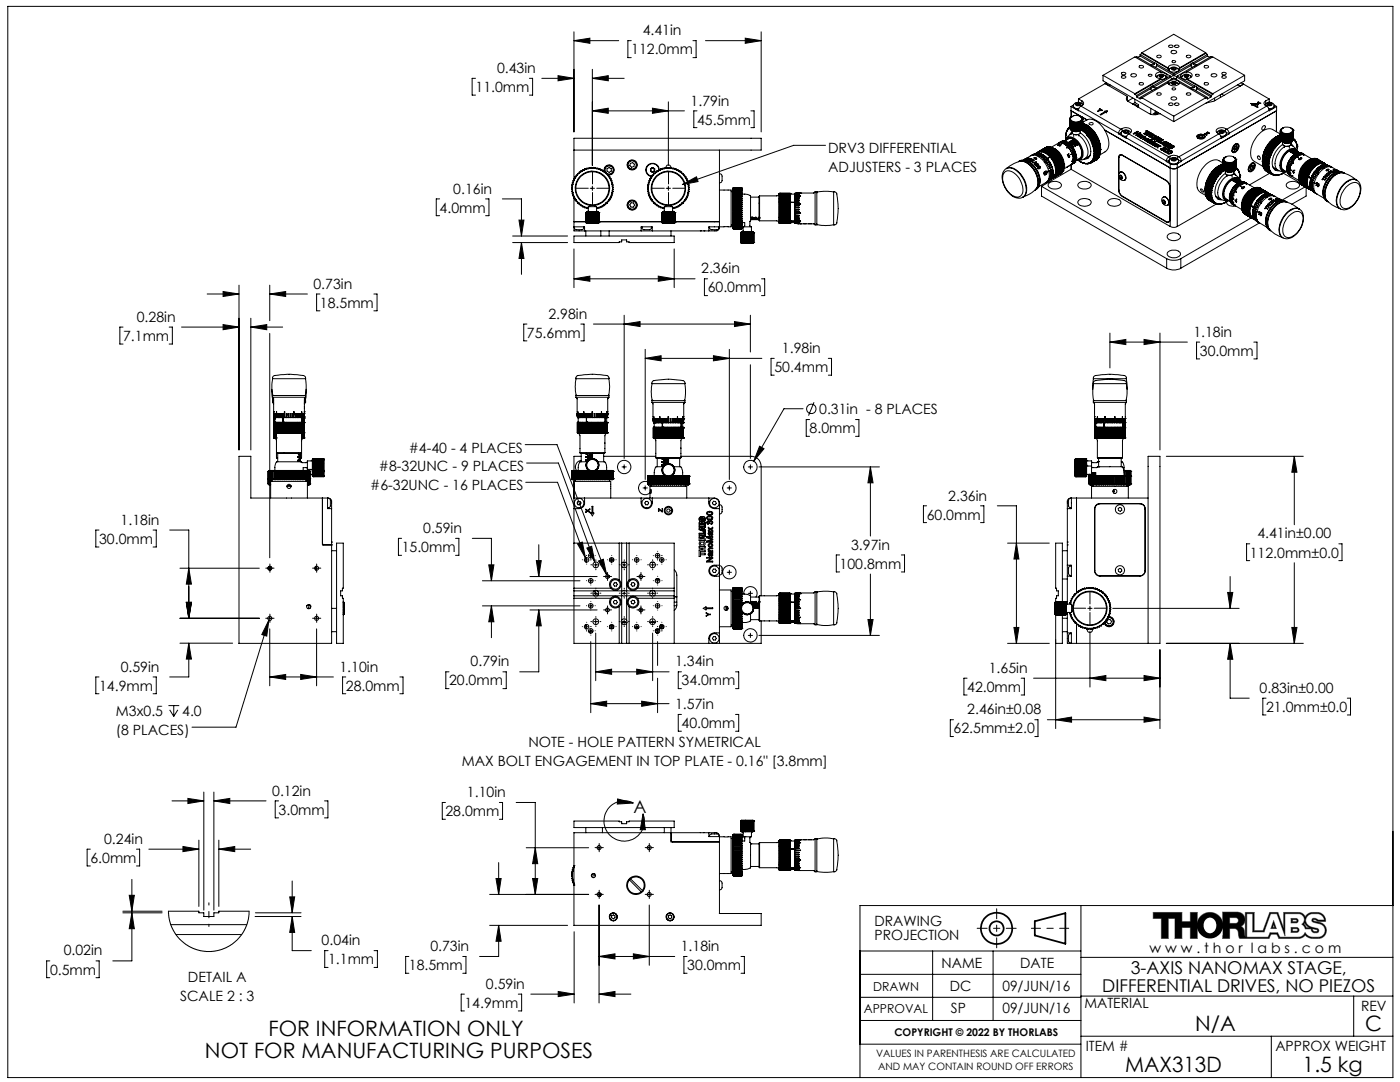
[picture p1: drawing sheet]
<svg xmlns="http://www.w3.org/2000/svg" width="279mm" height="216mm" viewBox="0 0 279 216" stroke-linecap="round" stroke-linejoin="round" font-family="sans-serif">
<defs><g id="words">
<g font-size="4.2">
<text x="53.6" y="206.8">FOR INFORMATION ONLY</text>
<text x="238.5" y="205.7">N/A</text>
<text x="272.5" y="205.7">C</text>
<text x="40.9" y="211">NOT FOR MANUFACTURING PURPOSES</text>
<text x="224.5" y="214">MAX313D</text>
<text x="260" y="214">1.5 kg</text>
</g>
<g font-size="3.5">
<text x="126.4" y="162.2">A</text>
<text x="220" y="198">DIFFERENTIAL DRIVES, NO PIEZOS</text>
<text x="225.7" y="194.4">3-AXIS NANOMAX STAGE,</text>
</g>
<g font-size="2.8">
<text x="126" y="10.9">112.0mm</text>
<text x="128.3" y="7.1">4.41in</text>
<text x="99.2" y="14.6">0.43in</text>
<text x="94.9" y="18.3">11.0mm</text>
<text x="137.8" y="21.1">1.79in</text>
<text x="139.1" y="24.8">45.5mm</text>
<text x="165.3" y="30.6">DRV3 DIFFERENTIAL</text>
<text x="165.3" y="34.4">ADJUSTERS - 3 PLACES</text>
<text x="90.5" y="38.6">0.16in</text>
<text x="87.7" y="42.4">4.0mm</text>
<text x="62.6" y="57.6">0.73in</text>
<text x="139.9" y="54.6">2.36in</text>
<text x="141.2" y="58.4">60.0mm</text>
<text x="27.3" y="64.2">0.28in</text>
<text x="63.9" y="61.4">18.5mm</text>
<text x="109.5" y="63.6">2.98in</text>
<text x="24.6" y="68">7.1mm</text>
<text x="105.2" y="67.4">75.6mm</text>
<text x="156.1" y="70.4">1.98in</text>
<text x="238.2" y="67.2">1.18in</text>
<text x="239.5" y="71">30.0mm</text>
<text x="154.5" y="74.2">50.4mm</text>
<text x="163.5" y="82.6">0.31in - 8 PLACES</text>
<text x="161.6" y="86.4">8.0mm</text>
<text x="75.6" y="94">#8-32UNC - 9 PLACES</text>
<text x="81.6" y="90.3">#4-40 - 4 PLACES</text>
<text x="73.9" y="97.8">#6-32UNC - 16 PLACES</text>
<text x="189.2" y="99.9">2.36in</text>
<text x="24.1" y="104.7">1.18in</text>
<text x="84.5" y="106.4">0.59in</text>
<text x="185" y="103.7">60.0mm</text>
<text x="250.9" y="107.4">4.41in±0.00</text>
<text x="19.8" y="108.5">30.0mm</text>
<text x="80.2" y="110.2">15.0mm</text>
<text x="167.6" y="113.5">100.8mm</text>
<text x="169.9" y="109.7">3.97in</text>
<text x="249.4" y="111.2">112.0mm±0.0</text>
<text x="19.8" y="137.8">14.9mm</text>
<text x="24.1" y="134">0.59in</text>
<text x="67.7" y="134">1.10in</text>
<text x="69" y="137.8">28.0mm</text>
<text x="89.6" y="136.8">20.0mm</text>
<text x="93.9" y="133">0.79in</text>
<text x="134.7" y="133">1.34in</text>
<text x="136" y="136.8">34.0mm</text>
<text x="197.3" y="134.2">1.65in</text>
<text x="23.1" y="142.9">M3x0.5</text>
<text x="36.4" y="142.8">4.0</text>
<text x="134.7" y="141.5">1.57in</text>
<text x="193" y="138">42.0mm</text>
<text x="193" y="142.5">2.46in±0.08</text>
<text x="251.4" y="138.2">0.83in±0.00</text>
<text x="252.7" y="142">21.0mm±0.0</text>
<text x="23.1" y="146.7">(8 PLACES)</text>
<text x="105.5" y="149">NOTE - HOLE PATTERN SYMETRICAL</text>
<text x="136" y="145.3">40.0mm</text>
<text x="190.3" y="146.3">62.5mm±2.0</text>
<text x="92.2" y="152.8">MAX BOLT ENGAGEMENT IN TOP PLATE - 0.16&quot; [3.8mm]</text>
<text x="54.3" y="158.8">0.12in</text>
<text x="93.2" y="159.1">1.10in</text>
<text x="55.6" y="162.6">3.0mm</text>
<text x="88.9" y="162.8">28.0mm</text>
<text x="18.1" y="172.2">6.0mm</text>
<text x="20.8" y="168.4">0.24in</text>
<text x="174.5" y="184.8">DRAWING</text>
<text x="12.7" y="190.7">0.02in</text>
<text x="64.2" y="188.6">0.04in</text>
<text x="85.9" y="189.8">0.73in</text>
<text x="135.9" y="189.8">1.18in</text>
<text x="174.5" y="187.6">PROJECTION</text>
<text x="229.4" y="190.2">w w w . t h o r l a b s . c o m</text>
<text x="10" y="194.5">0.5mm</text>
<text x="37.5" y="196">DETAIL A</text>
<text x="65.5" y="192.4">1.1mm</text>
<text x="81.6" y="193.6">18.5mm</text>
<text x="97" y="197.3">0.59in</text>
<text x="137.1" y="193.6">30.0mm</text>
<text x="187.9" y="193.2">NAME</text>
<text x="189.6" y="197.7">DC</text>
<text x="200.1" y="197.7">09/JUN/16</text>
<text x="203.6" y="193.2">DATE</text>
<text x="35.9" y="199.8">SCALE 2 : 3</text>
<text x="92.7" y="201.1">14.9mm</text>
<text x="189.8" y="202.2">SP</text>
<text x="200.1" y="202.2">09/JUN/16</text>
<text x="216.4" y="201.2">MATERIAL</text>
<text x="271.6" y="201.8">REV</text>
<text x="216.7" y="209.7">ITEM #</text>
<text x="254.5" y="209.7">APPROX WEIGHT</text>
</g>
<g font-size="2.5">
<text x="174.2" y="197.7">DRAWN</text>
<text x="172.4" y="202.2">APPROVAL</text>
</g>
<text font-size="2.1" x="178.5" y="206.8">COPYRIGHT © 2022 BY THORLABS</text>
<g font-size="2">
<text x="174.8" y="211">VALUES IN PARENTHESIS ARE CALCULATED</text>
<text x="175.2" y="213.5">AND MAY CONTAIN ROUND OFF ERRORS</text>
</g>
</g></defs>
<g fill="none" stroke="#000" stroke-width=".2">
<path d="M1.6 1.3h276.4v213.7h-276.4zM94.9 15.6h-.7v3.4h.7M105.7 15.6h.6v3.4h-.6M108.1 15.6h6.4M111.4 15.1l3.1 .5-3.1 .5zM114.5 6.4v19.9M114.5 8.1h9M114.5 8.1l3.2-.5v1zM118.2 13.8v19.2M118.2 15.6h6.4M118.2 15.6l3.2-.5v1zM126 8.1h-.7v3.4h.7"/>
<path d="M138.3 8.1h.6v3.4h-.6M140.8 8.1h11.1M148.7 7.6l3.2 .5-3.2 .5zM151.9 6.4v19.9M215.2 19.8v.6M215.2 19.8l.7 .3M220.1 15l6.4 3.7M220.1 15v1.1l14.1 8.2M220.6 16.7l-5.4 3.1M220.6 16.7l4.4 2.6M220.6 16.7h.1M220.6 16.7l.7 .4"/>
<path d="M220.8 16.5l-.2 .2M221.3 17.1h.1M221.5 16.9l-.2 .2M223.8 15.2a.45 .45 0 0 1 .5-.1 .45 .45 0 0 1 .3 .4 .45 .45 0 0 1-.4 .1 .45 .45 0 0 1-.4-.4zM223.9 14.5a.46 .46 0 0 1 .7 .3 .44 .44 0 0 1-.4 .2 .44 .44 0 0 1-.4-.4zM225 19.3a.57 .57 0 0 0 .2 .9l4.5 2.6 .9 .1 .9-.2M225 19.3v.8l1.1-.5M225.7 14.9a.6 .6 0 0 1 1.1 .2 .65 .65 0 0 1-1.1-.1zM226.5 19.8v.7l.7 .4v.5l-.6-.4M226.5 18.8l.3 .2M226.5 18.7v.1M226.6 11.4l.2-.1 6.7 3.9"/>
<path d="M226.8 19v.3M226.8 19.3l.7 .5v-.4M227.4 13.2a.45 .45 0 0 1 .5-.2 .45 .45 0 0 1 .3 .4 .45 .45 0 0 1-.5 .2 .45 .45 0 0 1-.3-.4zM227.4 16.6a.44 .44 0 0 1 .4-.2 .44 .44 0 0 1 .4 .4 .44 .44 0 0 1-.5 .2 .44 .44 0 0 1-.3-.4zM227.5 19.4l6.7-3.8 6.8 3.8M227.5 10.9v.3M227.5 19.4l.4 .2v-.1M227.5 10.9l2.9 1.6M227.5 11.2l2.9 1.6M227.5 11.2l-.4 .2M227.9 19.5l5.2-3a1.38 1.38 0 0 0 2.3 0l5.2 3M227.9 19.5l6.3 3.7"/>
<path d="M227.9 10.5v.2M227.9 10.5l6.3-3.7 6.4 3.7M227.9 10.7l5.2 3M227.9 10.7l-.4 .2M227.9 10.5l5.2 3M229.2 14.9a.32 .32 0 0 1 .4-.2 .32 .32 0 0 1 .2 .5 .35 .35 0 0 1-.4 0 .35 .35 0 0 1-.2-.3zM229.7 17.7l.2 .4M229.7 17.7l-2.9 1.6M229.7 17.4v.3M229.7 17.4l-2.9 1.6M230.1 17.5l.7 .1M230.1 17.1l-.4 .3"/>
<path d="M230.1 17.1v.4M230.4 12.5l.4 .3M230.4 12.8l-.7 .2M230.4 12.5v.3M230.8 15.4a.98 .98 0 0 1 1-.6 .98 .98 0 0 1 .9 .8M230.8 13.1v.1l-.3 .2M230.8 13.1l3.4 2M230.8 12.8l3.4 1.9M230.8 12.8v.3M230.9 18.6a.44 .44 0 0 1 .5-.1 .44 .44 0 0 1 .3 .4 .45 .45 0 0 1-.5 .1 .45 .45 0 0 1-.3-.4zM230.9 11.1a.4 .4 0 0 1 .5-.1 .4 .4 0 0 1 .2 .5 .45 .45 0 0 1-.7-.4zM231 15.1l-.3 .2"/>
<path d="M231.4 15.1a.43 .43 0 0 1 .4-.2 .43 .43 0 0 1 .4 .4 .46 .46 0 0 1-.5 .1 .46 .46 0 0 1-.3-.3zM231.4 15.1l.3-.1 .4 .1v.2l-.3 .1-.4-.1zM231.7 14.4v.1a.82 .82 0 0 1 .8 .1 .82 .82 0 0 1 .3 .9l-.5 .2-.6 .1M231.7 14.4a.79 .79 0 0 0-1.1 .8l.4 .4 .7 .1M231.7 15.8l-5.2 3M231.7 14.4l-5.2-3-6.4 3.6M231.7 15.7l-5.2 3M231.7 15.7v.1M231.7 15v.2M231.7 15.2l-.2 .1M231.7 15.2l.3 .1M232.6 15.1l.3 .3"/>
<path d="M233.1 16.5a1.38 1.38 0 0 1 2.3 0M233.1 13.7a1.34 1.34 0 0 0 2.3 .1v-.1M233.1 13.5a1.38 1.38 0 0 1 2.3 0M233.1 13.5v.2M233.3 9.1a.45 .45 0 0 1 .4-.2 .45 .45 0 0 1 .4 .4 .45 .45 0 0 1-.5 .2 .45 .45 0 0 1-.3-.4zM233.3 16.9a1.03 1.03 0 0 1 1-.6 1.03 1.03 0 0 1 .9 .6M233.3 14.1a.95 .95 0 0 1 1-.7 .95 .95 0 0 1 .9 .7M233.5 16.5l-.3 .3M233.5 13.7l-.3 .2M233.5 15.2l-3.4 1.9M233.5 15.2v.3l-3.4 2M233.8 19.5a.64 .64 0 0 1 1 .3 .65 .65 0 0 1-1.1-.2z"/>
<path d="M233.8 10.2a.64 .64 0 0 1 1 .3 .57 .57 0 0 1-.6 .3 .57 .57 0 0 1-.4-.6zM233.8 13.7a.47 .47 0 0 1 .5-.3 .47 .47 0 0 1 .4 .4 .47 .47 0 0 1-.5 .2 .47 .47 0 0 1-.4-.3zM233.9 16.5a.44 .44 0 0 1 .4-.2 .44 .44 0 0 1 .4 .4 .44 .44 0 0 1-.5 .2 .44 .44 0 0 1-.3-.4zM233.9 17.6a.32 .32 0 0 1 .5-.1 .32 .32 0 0 1 .1 .4 .34 .34 0 0 1-.4 .1 .34 .34 0 0 1-.2-.4zM234 15.7a.3 .3 0 0 1-.3-.3 .3 .3 0 0 1 .3-.3 .49 .49 0 0 1 .6 0 .49 .49 0 0 1 .2 .5l-.2 .1M234 12.1a.31 .31 0 0 1 .4 0 .31 .31 0 0 1 .1 .4 .31 .31 0 0 1-.4 .1 .31 .31 0 0 1-.1-.5zM234.1 16.4l-.2 .2 .1 .2h.4l.2-.1-.1-.3M234.1 16.4h.4M234.1 16.7l-.1 .1M234.1 16.7h.4M234.1 16.4v.3M234.2 13.5l-.3 .2 .1 .2h.4l.2-.1"/>
<path d="M234.2 13.5v.3M234.2 13.5l.4 .1M234.2 13.8l-.2 .1M234.2 13.8l.3 .1M234.2 14.7v.4M234.5 9.1a.42 .42 0 0 1 .4-.2 .42 .42 0 0 1 .3 .4 .42 .42 0 0 1-.4 .2 .42 .42 0 0 1-.3-.4zM234.5 16.4v.4M234.6 13.6v.2M235 15.2v.3l3.4 2M235 15.2l3.4 1.9M235.1 16.6l.2 .2M235.1 13.7l.2 .2"/>
<path d="M235.4 13.5v.2M236 15.1l-.3 .3M236.4 15a.56 .56 0 0 1 .8 .2 .45 .45 0 0 1-.5 .2 .45 .45 0 0 1-.3-.4zM236.6 15l-.2 .1 .1 .2M236.6 15h.4M236.6 15.2l-.1 .1M236.6 15.2l.4 .1M236.6 15v.2M236.8 18.6a.42 .42 0 0 1 .5-.1 .42 .42 0 0 1 .3 .4 .42 .42 0 0 1-.5 .1 .42 .42 0 0 1-.3-.4zM236.8 14.4v.1a.83 .83 0 0 0-1.1 .8l.1 .3 1 .2M236.8 14.4a.84 .84 0 0 1 1.1 .8l-.4 .4-.7 .1M236.8 11.1a.42 .42 0 0 1 .5-.1 .42 .42 0 0 1 .3 .4 .42 .42 0 0 1-.5 .2 .42 .42 0 0 1-.3-.5z"/>
<path d="M236.8 15.8l5.2 3M236.8 15.7l5.2 3M236.8 14.4l5.2-3 6.4 3.6M236.8 15.7v.1M237 15l.1 .2-.2 .2-.4-.1M237 15.3h.1M237 15v.3M237.6 15.1l.2 .2M237.7 15.4a1 1 0 0 0-1-.6 1 1 0 0 0-.9 .7M237.7 13.1l.2 .3M237.7 12.8l-3.5 1.9M237.7 13.1l-3.5 2"/>
<path d="M237.7 12.8v.3M238.1 12.5l-.4 .3M238.1 12.8l.7 .2M238.1 12.5v.3M238.4 17.5l-.7 .1M238.4 17.1l.4 .3M238.4 17.1v.4M238.6 14.9a.34 .34 0 0 1 .4-.1 .34 .34 0 0 1 .3 .4 .37 .37 0 0 1-.4 .1 .37 .37 0 0 1-.3-.4zM238.8 17.7l-.2 .4M238.8 17.7l2.9 1.6M238.8 17.4l2.9 1.6M238.8 17.4v.3"/>
<path d="M240.3 13.2a.45 .45 0 0 1 .5-.2 .45 .45 0 0 1 .4 .4 .44 .44 0 0 1-.5 .2 .44 .44 0 0 1-.4-.4zM240.3 16.6a.44 .44 0 0 1 .5-.2 .44 .44 0 0 1 .4 .4 .43 .43 0 0 1-.5 .2 .43 .43 0 0 1-.4-.4zM240.6 10.5v.2M240.6 19.5l-6.4 3.7M240.6 10.5l-5.2 3M240.6 10.7l-5.2 3M240.6 10.7l.4 .2M241 19.4l-.4 .2v-.1M241 10.9v.3M241 10.9l-2.9 1.6M241 11.2l-2.9 1.6M241 11.2l.4 .2"/>
<path d="M241.7 19.3l-.7 .5v-.4M241.7 19v.3M241.8 14.9a.64 .64 0 0 1 1 .2 .65 .65 0 0 1-1.1-.1zM241.9 11.4l-.2-.1-6.7 3.9M242 18.8l-.3 .2M242 18.7v.1M242.4 19.6v.5M243.6 18.9v.5M243.8 18.8l.5 .2M243.9 15.2a.45 .45 0 0 1 .5-.1 .45 .45 0 0 1 .3 .4 .45 .45 0 0 1-.5 .1 .45 .45 0 0 1-.3-.4zM243.9 14.6a.46 .46 0 0 1 .5-.2 .46 .46 0 0 1 .3 .4 .44 .44 0 0 1-.5 .2 .44 .44 0 0 1-.3-.4zM247.7 16.5l.5 .3"/>
<path d="M248.2 16.8l-5.8 3.3-1.7 .5M248.2 16.8l5.1 3M248.2 16.8l-.7 .4-.5-.3M248.4 15v1.1l-14.2 8.2M248.4 15l-6.4 3.7M253.3 19.8l-.7 .3M253.3 19.8v.6M87.7 39.7h-.6v3.3h.6M96.9 39.7h.7v3.3h-.7M100.3 39.7h3.8v7.4M114.2 37.6l.1 .4M114.2 37.6l-.1 .2 .2 .2"/>
<path d="M114.3 38v.4M114.3 37.1l-.1 .5M114.3 37.1l-.2 .3 .1 .2M114.3 38l-.2 .3 .2 .1M114.3 38.4l.1 .4M114.3 36.8v.3M114.3 36.8l-.2 .1 .2 .2M114.3 38.4l-.1 .3 .2 .1M114.4 38.8l.2 .4M114.4 36.3l-.1 .5M114.4 36.3l-.2 .2 .1 .3M114.4 38.8l-.1 .3 .3 .1"/>
<path d="M114.5 35.6l.1 .3M114.5 39.5v6.6h2.2M114.5 30h37.4v-2.4h-37.4v8M114.5 35.9h.1M114.5 39.2h.1M114.5 39.5l.3 .1M114.6 39.2l.2 .4M114.6 35.9l-.2 .4M114.6 35.9l-.3 .2 .1 .2M114.6 39.2l-.1 .3M114.8 39.6l.2 .3M114.8 35.6l-.2 .3"/>
<path d="M114.8 39.6l-.1 .3h.3M114.8 35.6h-.3M115 39.9l.3 .4M115 35.2l-.2 .4M115 35.2l-.3 .1 .1 .3M115 39.9v.3l.3 .1M115.3 34.9l-.3 .3M115.3 34.9l-.3 .1v.2M115.6 34.6l-.3 .3M115.6 34.6h-.3v.3M115.9 34.3l-.3 .3M115.9 34.3h-.3v.3"/>
<path d="M116.2 34.1l-.3 .2M116.2 34.1l-.2-.1-.1 .3M116.6 33.9l-.4 .2M116.6 33.9h-.3l-.1 .2M117 33.8l-.4 .1M117 33.8l-.2-.1-.2 .2M117.4 33.7l-.4 .1M117.4 33.7l-.3-.2-.1 .3M117.8 37.6h.8M117.8 33.6l-.4 .1M117.8 33.6l-.2-.2-.2 .3M117.8 33.6h.4"/>
<path d="M117.8 33.6l.2-.2 .2 .2M118.2 22.1h18.4M118.2 22.1l3.2-.5v1zM118.2 37.1v.9M118.2 33.6h.4M118.2 33.6l.2-.2 .2 .2M118.6 33.6l.5 .1M118.6 33.6l.3-.2 .2 .3M119.1 33.7l.4 .1M119.1 33.7l.2-.2 .2 .3M119.5 33.8l.4 .1M119.5 33.8l.3-.1 .1 .2"/>
<path d="M119.9 33.9l.3 .2M119.9 33.9l.2-.1 .1 .3M120.2 34.1l.4 .2M120.2 34.1l.3-.1 .1 .3M120.6 34.3l.3 .3M120.6 34.3l.3 .1M120.7 34.3a1 1 0 0 1 .7-1.4 1 1 0 0 1 1.2 1.1 1 1 0 0 1-1.4 .9M120.8 34.3a.92 .92 0 0 1 .6-1.3 .92 .92 0 0 1 1.1 1 .92 .92 0 0 1-1.3 .7M120.9 34.6l.3 .3M120.9 34.6h.3v.3M120.9 34.4a.82 .82 0 0 1 .6-1.3 .82 .82 0 0 1 .9 1 .82 .82 0 0 1-1.2 .5M120.9 34.4l.2 .2"/>
<path d="M120.9 34.4v.2M120.9 34.5l.1 .1M121.1 33.7l.5-.3 .4 .3v.4l-.4 .3-.5-.3zM121.2 34.9l.3 .3M121.2 34.9l.3 .1v.2M121.5 35.2l.2 .4M121.5 39.9l-.3 .4M121.5 35.2l.2 .1v.3M121.5 39.9v.3l-.3 .1M121.7 35.6l.2 .3M121.7 39.6l-.2 .3M121.7 35.6l.3 .1-.1 .2"/>
<path d="M121.7 39.6v.3h-.2M121.9 35.9l.1 .4M121.9 39.2l-.2 .4M121.9 35.9l.2 .2-.1 .2M121.9 39.2l.1 .3-.3 .1M122 36.3l.1 .5M122 38.8l-.1 .4M122 36.3l.3 .2-.2 .3M122 38.8l.1 .3-.2 .1M122.1 36.8l.1 .3M122.1 38.4l-.1 .4M122.1 36.8l.2 .1-.1 .2"/>
<path d="M122.1 38.4l.2 .3-.3 .1M122.2 37.1v.5M122.2 38l-.1 .4M122.2 37.1l.2 .2-.2 .3M122.2 38l.1 .3-.2 .1M122.2 37.6v.4M122.2 37.6l.2 .3-.2 .1M125.8 32.6l.5-.1 .3 .3-.1 .4-.5 .2-.3-.3zM129.4 37.6v.4M129.4 37.6l-.2 .3 .2 .1M129.4 38l.1 .4M129.4 37.1v.5"/>
<path d="M129.4 37.1l-.2 .2 .2 .3M129.4 38l-.1 .2 .2 .2M129.5 38.4l.1 .4M129.5 36.8l-.1 .3M129.5 36.8l-.2 .2 .1 .1M129.5 38.4l-.1 .3 .2 .1M129.6 38.8l.2 .4M129.6 36.3l-.1 .5M129.6 36.3l-.2 .2 .1 .3M129.6 38.8l-.1 .3 .3 .1M129.8 39.2l.1 .4M129.8 35.9l-.2 .4"/>
<path d="M129.8 35.9l-.3 .2 .1 .2M129.8 39.2l-.2 .2 .3 .2M129.8 33.7l.4-.3 .5 .3-.1 .4-.4 .3-.4-.3zM129.9 33.7l.3-.2 .4 .2v.4l-.4 .2-.3-.2zM129.9 39.6l.3 .3M129.9 35.6l-.1 .3M129.9 35.6l-.2 .1 .1 .2M129.9 39.6v.3h.3M130.2 39.9l.2 .4M130.2 35.2l-.3 .4M130.2 35.2l-.3 .1v.3M130.2 39.9v.4h.2"/>
<path d="M130.2 21.6l3.2 .5-3.2 .5zM130.4 34.9l-.2 .3M130.4 34.9l-.3 .1 .1 .2M130.7 34.6l-.3 .3M130.7 34.6h-.3v.3M131.1 34.3l-.4 .3M131.1 34.3h-.3l-.1 .3M131.4 34.1l-.3 .2M131.4 34.1l-.2-.1-.1 .3M131.4 33.9v.2M131.5 33.9a1.25 1.25 0 0 0-1.3-1.2 1.25 1.25 0 0 0-1.2 1.2 1.25 1.25 0 0 0 1.1 1.3M131.6 33.8l-.2 .1"/>
<path d="M131.6 33.8a1.34 1.34 0 0 0-1.4-1.2 1.34 1.34 0 0 0-1.3 1.3 1.34 1.34 0 0 0 1.2 1.3M131.6 33.8l.2 .1M131.8 33.9l-.4 .2M132.2 33.8l-.4 .1M132.2 33.8l-.3-.1-.1 .2M132.6 33.7l-.4 .1M132.6 33.7l-.3-.2-.1 .3M132.9 33.5a.5 .5 0 0 1 .5-.6 .5 .5 0 0 1 .5 .6M133 37.6h.8M133 33.6l-.4 .1M133 33.6l-.2-.2-.2 .3M133 33.6h.4"/>
<path d="M133 33.6l.1-.2 .3 .2M133.4 20.3v12.7M133.4 33.6h.4M133.4 33.6l.2-.2 .2 .2M133.4 37.1v.9M133.8 33.6l.4 .1M133.8 33.6l.2-.2 .2 .3M134.2 33.7l.4 .1M134.2 33.7l.3-.2 .1 .3M134.6 33.8l.4 .1M134.6 33.8l.3-.1 .1 .2M135 33.9l.4 .2"/>
<path d="M135 33.9l.3-.1 .1 .3M135.4 34.1l.3 .2M135.4 34.1h.3v.2M135.7 34.3l.4 .3M135.7 34.3h.3l.1 .3M136.1 34.6l.3 .3M136.1 34.6h.2l.1 .3M136.2 36.8l2.8-1.5 .3 .9zM136.4 34.9l.2 .3M136.4 34.9l.3 .1-.1 .2M136.6 35.2l.3 .4M136.6 39.9l-.2 .4"/>
<path d="M136.6 35.2l.3 .1v.3M136.6 39.9l.1 .3-.3 .1M136.9 35.6l.2 .3M136.9 39.6l-.3 .3M136.9 35.6l.2 .1v.2M136.9 39.6v.3h-.3M137.1 35.9l.1 .4M137.1 39.2l-.2 .4M137.1 35.9l.2 .2-.1 .2M137.1 39.2v.3l-.2 .1M137.2 36.3l.1 .5M137.2 38.8l-.1 .4"/>
<path d="M137.2 36.3l.2 .2-.1 .3M137.2 38.8l.1 .3-.2 .1M137.3 36.8l.1 .3M137.3 38.4l-.1 .4M137.3 36.8l.2 .1-.1 .2M137.3 38.4l.1 .2-.2 .2M137.4 37.1v.5M137.4 38l-.1 .4M137.4 37.1l.1 .2-.1 .3M137.4 38l.1 .3-.2 .1M137.4 37.6v.4M137.4 37.6l.1 .3-.1 .1"/>
<path d="M139.1 22.1h-.6v3.4h.6M143.6 37.9h2.3v7.4h-4.4v.8M143.6 30v15.4a.85 .85 0 0 1-1.2 .7h-.9M143.6 36.5h.1M143.6 34.7h.1M143.6 34.7a.91 .91 0 0 1 .5 1.2v.1a.43 .43 0 0 1-.5 .5M145.9 38.2h.3M146.2 39.9v.5M146.2 39.6v.3M146.2 39.2v.4M146.2 38.9v.3M146.2 38.6v.3"/>
<path d="M146.2 38.3v.3M146.2 38.1v.2M146.2 37.9v.2M146.2 37.8v.1M146.2 37.7v.1M146.2 37.6v.1M146.2 37.6h.1M146.2 39.9l.2 .1M146.2 39.9h1.9M146.2 39.6l.2 .1M146.2 39.6h1.9M146.2 39.2l.2 .1"/>
<path d="M146.2 39.2h1.9M146.2 38.9h1.9M146.2 38.6h1.9M146.4 39.7h.1M146.4 39.3v.1M146.4 38.9v.1M146.4 38.6v.1M146.4 38.3v.1M146.4 38.1h.1M146.4 37.9h.1M146.4 37.7h.1M146.4 37.5v.1"/>
<path d="M146.4 37.5h.1M146.4 37.4h.1M146.4 39.7h1.5M146.4 39.7l-.2 .2M146.4 39.3h1.5M146.4 39.4h1.5M146.4 39.4l-.2 .2M146.4 39h1.5M146.4 39l-.2 .2M146.4 38.7l-.2 .2M146.4 38.7h1.5M146.4 38.3h-.2"/>
<path d="M146.4 38.4l-.2 .2M146.4 38.4h1.5M146.4 38.3h1.5M146.4 38.1h-.2M146.4 38.1l-.2 .2M146.4 38.1h1.5M146.4 37.9h-.2M146.4 37.9l-.2 .2M146.4 37.9h1.5M146.4 37.7l-.2 .2M146.4 37.7h1.5M146.4 37.7l-.2 .1"/>
<path d="M146.4 37.5l-.2 .2M146.4 37.6l-.2 .2M146.4 37.6h1.5M146.4 37.5h1.5M146.4 37.4l-.2 .2M146.4 37.4h1.5M147.9 39.7h.1M147.9 39.3v.1M147.9 38.9v.1M147.9 38.6v.1M147.9 38.3v.1M147.9 38.1h.1"/>
<path d="M147.9 37.9h.1M147.9 37.7h.1M147.9 37.5v.1M147.9 37.5h.1M147.9 37.4h.1M147.9 39.7l.2 .2M147.9 39.4l.2 .2M147.9 39l.2 .2M147.9 38.7l.2 .2M147.9 38.4l.2 .2M147.9 38.3h.2M147.9 38.1h.2"/>
<path d="M147.9 38.1l.2 .2M147.9 37.9h.2M147.9 37.9l.2 .2M147.9 37.7l.2 .2M147.9 37.7l.2 .1M147.9 37.5l.2 .2M147.9 37.6l.2 .2M147.9 37.4l.2 .2M148.1 38.7l.9 .1a.69 .69 0 0 1 .8 1v4.3l-.2 .1v.9l.3 .2M148.1 39.9v.5M148.1 39.6v.3M148.1 39.2v.4"/>
<path d="M148.1 38.9v.3M148.1 38.6v.3M148.1 38.3v.3M148.1 38.1v.2M148.1 37.9v.2M148.1 37.8v.1M148.1 37.7v.1M148.1 37.6v.1M148.1 37.6h.1M148.1 39.9l-.2 .1M148.1 39.6l-.2 .1M148.1 39.2l-.2 .1"/>
<path d="M149.8 39.3h1.7M149.9 22.1h.6v3.4h-.6M151.6 39.1l-.1 .1v4.8l.1 .1M151.6 39.1v5M155.5 38.7l-.4 .4h-3.5M155.5 38.7v5.8M155.6 38.6h.1M155.6 38.7h.1M155.6 38.8h.1M155.6 38.8v.1M155.6 38.9h.1M155.6 39.1h.1"/>
<path d="M155.6 39.2h.1M155.6 39.3h.1M155.6 39.4v.1M155.6 39.6h.1M155.6 39.9h.1M155.6 39.8l-.1 .1h2.2M155.6 38.6v.1M155.6 39.7v.1M155.6 38.6l-.1 .1M155.6 38.7h2M155.6 39.2l-.1 .1h2.2M155.6 38.9l-.1 .2h2.2"/>
<path d="M155.6 38.7l-.1 .1M155.6 39.9l-.1 .2h2.2M155.6 39.6l-.1 .1h2.2M155.6 39.5l-.1 .1h2.2M155.6 39.2h2M155.6 38.9h2M155.6 38.6h2M155.6 38.7v.1M155.6 39.1v.1M155.6 39.3l-.1 .1h2.2M155.6 39.8h2M155.6 39.6h2"/>
<path d="M155.6 38.8h2M157.6 39.9h.1M157.6 39.7v.1M157.6 39.6h.1M157.6 39.3h.1M157.6 39.2h.1M157.6 39.1h.1M157.6 38.9h.1M157.6 38.8v.1M157.6 38.8h.1M157.6 38.7h.1M157.6 38.6v.1"/>
<path d="M157.6 38.6h.1M157.6 39.4v.1M157.6 38.6l.1 .1M157.6 39.9l.1 .2M157.6 39.8l.1 .1M157.6 39.6l.1 .1M157.6 39.5l.1 .1M157.6 39.3l.1 .1M157.6 39.2l.1 .1M157.6 39.1l.1 .1M157.6 38.9l.1 .2M157.6 38.9l.1 .1"/>
<path d="M157.6 38.8l.1 .1M157.6 38.7l.1 .1M157.7 38.7h.9M157.7 39.7v.2M157.7 39.6v.1M157.7 39.4v.2M157.7 39.3v.1M157.7 39.2v.1M157.7 39.1v.1M157.7 39v.1M157.7 38.9v.1M157.7 38.8v.1"/>
<path d="M157.7 38.8h.1M157.7 38.7v.1M157.7 38.7h.1M157.7 39.9v.2M158.6 39.2l1.2-.1-1.2 .1M158.6 39.7h.9l-.9 .1M158.6 39.5l.9-.1zM158.6 39.2v.2M158.6 39.5v.2M158.6 39.8v.2M158.6 39.7v.1M158.6 39.4v.1"/>
<path d="M158.6 39.2h.1M158.6 39l.9-.1zM158.6 38.8l.9-.1zM158.6 38.6h.1M158.6 38.6v.1M158.6 38.7v.1M158.6 38.8v.2M158.6 39v.2M158.6 39h.1M158.6 38.8h.1M158.6 38.7h.1M158.9 38.6h-.3"/>
<path d="M159.5 38.6l-.9 .1M159.5 38.6h.1M159.5 38.6h-.9M159.6 38.5h.2M159.8 38.5h.1M159.8 38.5l-1.2 .1M162.7 38.3l-.3 .2h-2.6M162.7 38.3v6.6M162.7 38.3h.3v6.6h-.3M164.7 29h-6.3l-22.2 7.8M166.4 38.3l.5 .2a12.8 12.8 0 0 1 0 6.2l-.1 .1a.26 .26 0 0 1-.3 .1 .26 .26 0 0 1-.1-.4zM166.4 38.3l-2-.1-1.3 .1-.1 .2"/>
<path d="M200.7 34.2a2.41 2.41 0 0 1 2.7 1.4 3.2 3.2 0 0 1 .4 3.4 1.63 1.63 0 0 1-2.4-.5 3.5 3.5 0 0 1-1-4zM200.8 33.7a2.3 2.3 0 0 0-.6 2.8 3.7 3.7 0 0 0 3.6 3l.3-.2M200.8 33.7a2.07 2.07 0 0 1 2.7 .8 4.1 4.1 0 0 1 1.1 4.5l-.5 .4a2.47 2.47 0 0 0 .4-3.1 4.2 4.2 0 0 0-3.1-2.8zM203.2 32.3a2.02 2.02 0 0 1 2.6 .8 4.1 4.1 0 0 1 1.1 4.5l-.3 .4M203.3 32.2a2.06 2.06 0 0 1 2.8 .8 4.1 4.1 0 0 1 1.1 4.5l-.6 .4M203.5 32.2l-1.1 .4-1.4 .9M203.5 32.2a3.4 3.4 0 0 1 3.3 2.5 2.82 2.82 0 0 1-.1 3M203.5 32.2a2.9 2.9 0 0 1 2.9 1.9 3.2 3.2 0 0 1 .3 3.6M204.5 31.9l.4-.3-.1 .1 .4-.1zM204.6 31.7l-.3 .2M204.6 31.7h.1M204.8 32a4.4 4.4 0 0 1 2.7 4.7"/>
<path d="M204.9 31.6l-.3 .1M205 31.7l.6-.1-.3 .3zM205.1 31.8l.5-.1-.3 .2zM205.2 32.2a5 5 0 0 1 2.3 4.1M205.4 32h.1M205.4 32l.4-.3a.18 .18 0 0 1 .3 0 .18 .18 0 0 1 0 .3 .18 .18 0 0 1-.3 0v.2l-.1-.3zM205.7 31.1l-1.4 .8 .5-.3M205.7 31.9l.2-.2 .1 .2zM205.8 32.2l.6-.2-.4 .2 .1 .2zM206 31l-.3 .1M206 31h.1M206 31h.6l.6 .2"/>
<path d="M206 30.9h.1M206 30.9l-.3 .2M206.1 32.4h.8l-.3 .4v-.2zM206.4 31.5l.2-.1 .3 .3h-.3zM206.4 31.5h.3l.1 .2zM206.5 32.4h.3l-.2 .2zM206.6 32.9l.5-.3a.21 .21 0 0 1 .2 .2 .21 .21 0 0 1-.2 .2l-.2 .2zM206.7 37.8l-1.2 .9-1.2 .6M206.7 32.9l.2-.1 .1 .3h-.1zM206.7 37.7v.1M206.8 30.6l-.8 .3M206.8 30.6l-.8 .4"/>
<path d="M206.8 30.6h.1M206.9 32.8l.2-.1 .1 .2zM207 30.6l-.6 .2 .7-.2M207 30.6h-.2M207 30.6h.1M207 30.5v.1M207.1 30.6h.2M207.1 30.4h.1M207.1 30.4l-.1 .2M207.1 30.4l-.1 .1M207.1 33.2l.2 .4h.1l-.1-.4h.2l-.1 .1a.23 .23 0 0 1 0 .3 .23 .23 0 0 1-.3 .1 .23 .23 0 0 1-.1-.4zM207.1 30.6a1.68 1.68 0 0 1 2.3 .6 3.7 3.7 0 0 1 1 3.9l-.5 .4"/>
<path d="M207.2 30.4l-.2 .2M207.2 31h.1M207.2 30.3l-.1 .1M207.2 30.3v.1M207.2 31.2l.1 .1M207.2 30.4h.1M207.2 30.3h.1M207.3 31.3l1.1 1M207.3 30.6l-.6 .2 .6-.2M207.3 30.6h.1M207.3 30.6h.2M207.3 30.3l-.1 .1"/>
<path d="M207.3 30.3h-.1M207.3 30.2v.1M207.4 30.3h-.1M207.5 30.6l-.6 .3 .7-.3M207.5 30.6h.1M207.5 30.2l-.1 .1M207.5 30.2h.1M207.6 33.3v.2zM207.6 30.6l.2 .1M207.6 30.2l-.2 .1M207.6 30.2h.1M207.6 30.1h.1"/>
<path d="M207.6 30.1l.1 .1M207.6 30.1v.1M207.7 30.2h.1M207.8 30.1h.1M207.8 30.1l-.1 .1M207.8 30.7l-.6 .3M207.8 30.7h.1M207.8 30.1v.1M207.8 30.7l.2 .1M207.8 30.2h.1M207.9 37.2l24.9 14.4M207.9 37.2v1.9l24.9 14.4"/>
<path d="M207.9 30.1h.1M207.9 30.1l-.1 .1M207.9 30.2h.2M207.9 30.1v.1M208 30.8l-.8 .4M208 30.8l.1 .1M208 30.1h.1M208 30.1l-.1 .1M208.1 30.9l-.8 .4M208.1 30.9h.1M208.1 30.2l.1 .1M208.1 30.1v.1"/>
<path d="M208.2 30.2v.1M208.2 30.2h-.1M208.2 30.3h.2M208.2 30.9l-.6 .3 .7-.2M208.2 30.9l.1 .1M208.3 31l.2 .2M208.3 30.2l.1 .1M208.3 30.2l-.1 .1M208.4 30.3l.1 .1M208.4 34.3a.31 .31 0 0 1 .3 .3 .31 .31 0 0 1-.2 .3zM208.4 34.4h.2v.5zM208.4 32.3l.1 .1"/>
<path d="M208.5 30.2v.1M208.5 30.2l-.1 .1M208.5 32.4l.8 1.7M208.5 31.2l-.6 .2 .7-.2M208.5 31.2h.1M208.5 30.4h.1M208.5 30.3v.1M208.6 31.2l.2 .2M208.6 30.3v.1M208.6 30.3l-.1 .1M208.6 30.4l.2 .2M208.7 34.1l.1 .2 .2-.2-.1 .6z"/>
<path d="M208.7 29.4h.1M208.7 29.4l-1.4 .9M208.7 30.4h.1M208.7 30.4h-.1M208.8 31.4l-.6 .3 .6-.3M208.8 31.4h.1M208.8 30.6h.1M208.8 36.4l-1.5 .8M208.8 30.4v.2M208.8 34.4l.2-.1-.1 .3zM208.8 31.4l.2 .2M208.8 29.4h.1"/>
<path d="M208.9 30.6l.2 .1M208.9 30.5h.1M208.9 30.5v.1M208.9 30.5l-.1 .1M209 29.4l-1.7 .8M209 31.6l-.6 .3 .7-.2M209 31.6l.1 .1M209.1 31.7l.1 .2M209.1 30.7l.1 .1M209.1 30.6h.1M209.1 30.6h-.2M209.1 30.6v.1"/>
<path d="M209.1 29.3l-1.5 .8M209.1 29.3l-1.6 .9M209.2 29.3l-1.4 .8M209.2 30.8l.1 .2M209.2 30.7v.1M209.2 30.7l1.4-.8-1.5 .8M209.2 29.3h.1M209.2 30.7h-.1M209.2 31.9l-.8 .4M209.2 31.9l.1 .1M209.3 32l-.8 .4M209.3 32l.1 .2"/>
<path d="M209.3 36.7a1.73 1.73 0 0 1 2.5 .2 1.56 1.56 0 0 1-2.5 .4l-.1-.4zM209.3 34.1v.1M209.3 34.2l.1 .6-.1 .8M209.3 35.6v.1M209.3 36l.6-.4zM209.3 35.7l-.5 .7M209.3 31l.2 .1M209.3 30.8h.1M209.3 29.3l-1.4 .8M209.3 30.8h-.1M209.3 29.3h.1M209.4 30.8l-.1 .2"/>
<path d="M209.4 32.2l-.5 .4 .6-.3M209.4 32.2l.1 .1M209.4 29.3h.1M209.5 32.3l.1 .3M209.5 31.1l.1 .2M209.5 30.9v.1M209.5 30.9l-.2 .1M209.5 29.3l.1 .1M209.5 29.3l-1.5 .8M209.5 31.4l-.5 .2M209.5 31.4h.1M209.5 31v.1"/>
<path d="M209.6 35.3l.5-.4zM209.6 29.4h.1M209.6 32.6l-.5 .3 .6-.3M209.6 32.6h.1M209.6 31.3l.1 .1M209.6 31.1h.1M209.6 31.1h-.1M209.6 29.4h.3M209.6 29.4l-1.4 .8M209.7 32.6l.1 .3M209.7 31.1l-.1 .2M209.7 35.7l-.9 .7"/>
<path d="M209.7 35.7l-.5 .5 .5-.5M209.7 35.7h.1M209.7 31.4l.2 .1M209.7 29.4h.1M209.7 31.4h.2M209.8 31.2v.1M209.8 31.2l1.4-.8-1.4 .9M209.8 31.2l-.2 .1M209.8 29.4l-1.5 .8M209.8 32.9l-.6 .3 .6-.3M209.8 32.9h.1M209.8 29.4l2-1.1a2.05 2.05 0 0 1 2.4 1.2 2.55 2.55 0 0 1 .2 3l-.1 .1"/>
<path d="M209.8 31.3l-.1 .1M209.8 32.9l.1 .3M209.9 35.6l-.2 .1M209.9 35.6h.1M209.9 31.5l.1 .2M209.9 31.4h.1M209.9 29.4h.1M209.9 31.5h.1M209.9 29.4l-1.4 .8M209.9 29.4l.1 .1M209.9 35.5l.2 .1M209.9 31.4v.1"/>
<path d="M209.9 29.4l-1.4 .9M209.9 35.5v.1M209.9 33.2l-.5 .4 .5-.3M209.9 33.3l.1 .4M209.9 33.2v.1M210 35.4l-.1 .2M210 31.7l.1 .2M210 31.7h.1M210 35.3l-.6 .5 .6-.4M210 35.3v.1M210 35.5h-.1M210 31.5v.1"/>
<path d="M210 35.5h.2M210 35.5l.1 .1M210 33.7l-.7 .4M210 33.7h.1M210 31.6v.1M210 29.5l.2 .1M210 29.5l-1.4 .8M210.1 33.7l-.8 .5M210.1 35.1l-.8 .5M210.1 33.7v.2M210.1 35.2l-.8 .5M210.1 35.1v.1"/>
<path d="M210.1 35.2l-.1 .1M210.1 31.9l.1 .2M210.1 31.9h.1M210.1 33.9l-.5 .5 .5-.4M210.1 34v.3M210.1 33.9v.1M210.1 35.5h-.1M210.1 31.7h.1M210.1 35.5h.2M210.1 35.5h.1M210.1 35.5v.1M210.1 34.3l-.5 .4 .5-.4"/>
<path d="M210.1 34.9v.2M210.1 34.6v.3M210.1 34.3l.1 .3M210.1 34.3h.1M210.1 34.9h.1M210.1 29.6h.1M210.1 29.6a3.6 3.6 0 0 1 2.2 3.7M210.1 31.7v.2M210.1 29.6l-1.4 .8M210.2 34.6l-.6 .4 .5-.4M210.2 34.6h-.1M210.2 32.1l.1 .1"/>
<path d="M210.2 32.1h.1M210.2 29.6h.1M210.2 29.6l-1.4 .8M210.2 35.4l-.1 .1M210.2 31.9h.1M210.2 29.6a4.5 4.5 0 0 1 2.1 3.6M210.2 35.4l.1 .1M210.3 35.5h.1M210.3 31.9l-.1 .2M210.3 35.5h-.1M210.3 32.2l.1 .2M210.3 32.2h.1"/>
<path d="M210.3 35.3l-.1 .1M210.3 32.1h.1M210.3 29.7h.1M210.3 29.6v.1M210.3 29.6l-1.5 1M210.4 32.1l-.1 .1M210.4 29.7l.3 .3M210.4 29.7l-1.5 .8M210.4 35.2l-.1 .1M210.4 32.4l.1 .2M210.4 32.4l.1 .1M210.4 35.2h.1"/>
<path d="M210.4 35.2l.1 .1h-.2M210.4 32.2l.1 .1M210.4 35l-.4 .2M210.5 32.6v.2M210.5 35h-.1M210.5 35h.1M210.5 29.7h.1M210.5 29.7l-1.4 .9M210.5 29.7l-1.6 .9M210.5 35l-.4 .2M210.5 32.3l-.1 .1M210.5 32.6h.1"/>
<path d="M210.5 35.1l-.1 .1M210.5 35.1h.1M210.5 35.1l.1 .1M210.5 32.8l.1 .2M210.5 32.5h.1M210.5 32.5v.1M210.5 32.8h.2M210.6 35l-.1 .1M210.6 35.2h-.1M210.6 35h.1M210.6 35v.1M210.6 33l.1 .2"/>
<path d="M210.6 34.9v.1M210.6 32.6v.1M210.6 33h.1M210.6 32.7l-.1 .1M210.6 34.9l.1 .1M210.6 35.1h.1M210.7 33.2v.1M210.7 34.8l-.1 .1M210.7 32.8v.1M210.7 34.8v.1M210.7 32.9l-.1 .1M210.7 33.2h.1"/>
<path d="M210.7 34.8h.1M210.7 33.3v.2M210.7 34.7v.1M210.7 35h.1M210.7 35l1.4-.8-1.4 .8M210.7 33.3l.2 .1M210.7 34.7h.1M210.7 33.5l.1 .2M210.7 34.5v.2M210.7 33v.1M210.7 30h.1M210.7 33.1v.1"/>
<path d="M210.7 30l-1.4 .8M210.7 30l-1.5 .8M210.7 33.5l.2 .1M210.7 34.5l.2 .1M210.7 34.9h-.1M210.8 33.7v.2M210.8 33.9v.1M210.8 34v.2M210.8 34.2v.2M210.8 34.4l-.1 .1M210.8 33.2v.1M210.8 30l.1 .1"/>
<path d="M210.8 30l-1.4 .8M210.8 33.7l.1 .1M210.8 33.9h.1M210.8 34l.1 .1M210.8 34.2l.1 .1M210.8 34.4h.1M210.8 34.7v.1M210.8 33.3h-.1M210.9 33.4h.1M210.9 33.6h.1M210.9 34.6h.1M210.9 33.4l-.2 .1"/>
<path d="M210.9 34.6l-.2 .1M210.9 30.1v.1M210.9 33.8h.1M210.9 34.3h.1M210.9 34.4v.1M210.9 30.1h.1M210.9 30.1l-1.4 .8M210.9 30.1l-1.6 .9M210.9 33.6l-.1 .1M210.9 33.8l-.1 .1M210.9 34.3l-.1 .1M210.9 34.5h-.2"/>
<path d="M210.9 33.9v.1M210.9 34.1h.1M210.9 30.2h.1M210.9 30.2l-1.4 .8M210.9 34h-.1M210.9 34.1l-.1 .1M211 30.3h.1M211 30.2v.1M211 30.3l-1.4 .8M211 30.2l-1.5 .9M211.1 30.3l.2 .2M211.1 30.3l-1.4 .8"/>
<path d="M211.1 28.9l.6 .1-.3 .1zM211.1 30.4l-1.5 .9M211.2 28.9l.3-.1zM211.3 30.6h.1M211.3 30.5v.1M211.3 30.6l-1.4 .8M211.3 30.5l-1.6 .9M211.3 30.6l.1 .1M211.4 30.7h.1M211.4 30.7l-1.5 .8M211.4 30.7l.1 .1M211.4 28.5l.7-.3z"/>
<path d="M211.4 30.7l-1.4 .8M211.5 30.8h.1M211.5 30.8l-1.5 .8M211.5 30.9h.1M211.5 30.8v.1M211.5 30.9l-1.4 .8M211.5 30.8l-1.5 .9M211.6 30.9v.1M211.6 30.9l-1.5 .8M211.6 28.5h.1M211.6 31l-1.5 .9M211.6 31l.1 .1"/>
<path d="M211.7 31.1h.1M211.7 31.1v.1M211.7 31.1l-1.4 .8M211.7 31.1l-1.5 .8M211.7 34.6h.1M211.7 31.2l-1.5 .9M211.7 31.2l.1 .1M211.8 31.3h.1M211.8 34.6h.1M211.8 31.3v.1M211.8 31.3l-1.4 .8M211.8 31.3l-1.5 .8"/>
<path d="M211.8 28.7l.9-.5zM211.8 34.5v.1M211.8 31.4l.1 .1M211.8 28.2l-.5 .3M211.8 28.5l.6-.3zM211.8 31.4l-1.5 .8M211.8 31.4h.1M211.8 31.4l-1.4 .8M211.9 34.5h.1M211.9 31.5h.1M211.9 31.5l-1.4 .8M211.9 31.5l-1.5 .9"/>
<path d="M211.9 31.5v.1M211.9 34.4v.1M211.9 34.5l-1.6 1M211.9 31.6l.1 .1M211.9 31.6l-1.4 .9M212 34.4l-1.5 .8M212 34.3v.1M212 31.7l-1.5 .9M212 31.7v.1M212 34.4l-1.4 .8M212 31.8l.1 .1M212 31.8l-1.4 .8"/>
<path d="M212.1 34.3h.1M212.1 31.9h.1M212.1 31.9l-1.5 .8M212.1 34.3l-1.5 .8M212.1 32v.1M212.1 31.9l-1.6 .9M212.1 31.9v.1M212.1 32l-1.4 .8M212.1 32.1l.1 .1M212.1 32.1h.1M212.1 32.1l-1.5 .9M212.1 32.1l-1.4 .8"/>
<path d="M212.2 32.2h.1M212.2 32.2l-1.5 .8M212.2 32.2v.1M212.2 32.2l-1.5 .9M212.2 34.1l-.1 .2M212.2 32.4h.1M212.2 34v.1M212.2 32.3l-1.5 .9M212.2 32.3v.1M212.2 34h.1M212.2 32.4l-1.4 .8M212.2 34l-1.5 .9"/>
<path d="M212.2 33.9h.1M212.2 28.2h.1M212.2 32.4v.1M212.2 33.8v.1M212.2 32.5l-1.5 .8M212.2 32.4l-1.4 .9M212.2 32.5l.1 .3M212.2 33.9l-1.4 .8M212.2 33.9l-1.4 .9M212.2 28.2l-.5 .3M212.3 32.6h.1M212.3 32.6l-1.4 .8"/>
<path d="M212.3 33.8h.1M212.3 28.7l.6-.3zM212.3 33.7v.1M212.3 32.6l-1.6 .9M212.3 33.8l-1.4 .8M212.3 32.8h.1M212.3 33.6l-1.4 .9M212.3 33.5h.1M212.3 32.9v.1M212.3 32.8l-1.4 .8M212.3 32.8l-1.5 .9M212.3 32.8v.1"/>
<path d="M212.3 33.5v.1M212.3 32.9l-1.4 .9M212.3 33.5l-1.4 .8M212.3 33.6l-1.4 .8M212.3 33.3h.1M212.3 33.2h.1M212.3 33.2l-1.4 .7M212.3 33v.3M212.3 33.3v.2M212.3 33l-1.5 .9M212.3 33.2l-1.5 .8M212.3 33.2l-1.4 .8"/>
<path d="M212.3 33.3l-1.4 .8M212.4 28.2l.8-.5a1.58 1.58 0 0 1 1.9 .8 2.32 2.32 0 0 1 .3 3.1l-.7 .4M212.4 28.2h.1M212.5 28.8l.6-.3zM212.7 28.2v.1M212.7 27.3v.5M212.7 27v.3M212.7 27h.1M212.7 27.9a1.02 1.02 0 0 1 1.6-.3 3.6 3.6 0 0 1 1.7 3.8l-.4 .5-.6 .1M212.7 27.9l-.1 .1M212.7 26.6v.4M212.7 29l.6-.4z"/>
<path d="M212.7 29h.1M212.7 26.6l.1 .1M212.7 26.6h.1M212.8 26.7l-.1 .3M212.8 28a1.08 1.08 0 0 1 1.8-.1 3.2 3.2 0 0 1 1.2 3.5l-.4 .4-.4 .1M212.8 26.4v.3M212.8 26.4h.1M212.8 26.3v.1M212.9 26.1l-.1 .3M212.9 29.5l.8-.5zM212.9 26.1h.1M212.9 29.1l.6-.3z"/>
<path d="M213 33.3l-.7 .4M213 26l-.1 .1M213 30.9l.3-.2-.1 .6h.2l.1-.2-.1 .3a.2 .2 0 0 1-.3-.1 .2 .2 0 0 1 .1-.3l.1-.2zM213 28.4a3.7 3.7 0 0 1 1.8 3M213 33.3l.2-.1-.2 .1M213 33.3h.1M213 25.8l-.1 .3M213 25.8l.1 .1M213.1 25.9l-.2 .2M213.1 28.5h.1M213.1 25.8h-.1M213.2 25.6l-.1 .3"/>
<path d="M213.2 25.6v.1M213.2 25.7l-.1 .2M213.3 25.5l-.1 .1M213.3 29.6l.6-.4zM213.4 25.4l-.2 .3M213.4 25.4v.2M213.4 25.6l-.2 .1M213.4 28.5l.3 .2M213.4 28.5l.3 .3M213.4 28.5h.1M213.4 33.1h.1M213.4 31.1h.1"/>
<path d="M213.5 23.7h.1l-.1 .3M213.5 25.4l-.1 .2M213.5 25.6h.1M213.5 25.5l-.1 .1M213.5 23.7v1.9M213.5 25.4h-.1M213.5 28.4l.6 .5zM213.5 29.8l.6-.3zM213.5 24l.1-.1-.1 .2M213.5 24v1.6M213.5 24.1h.1M213.5 23.6v.1"/>
<path d="M213.5 24.1l.1 1.6M213.5 28.4h.1M213.5 28.8h.1M213.6 24.1h.1l-.1 .1M213.6 25.7v.1M213.6 24.1v1.6M213.6 23.5l-.1 .1M213.6 23.5h.1M213.6 24.2h.1M213.6 25.8v.1M213.6 28.4l.4 .2M213.6 28.4h.1"/>
<path d="M213.6 28.4l.3 .2M213.6 24.2h.2l-.1 .1M213.6 25.9h.1M213.6 24.2v1.7M213.7 30.1l.6-.3zM213.7 26.7l-.7 .7-.3 .5M213.7 28.9l.2 .2M213.7 30.8h.1M213.7 30.8l.8-.5zM213.7 28.7v.1M213.7 24.3h.1M213.7 25.9l.1 .1"/>
<path d="M213.7 23.4h.1M213.7 28.3l.6 .5zM213.7 21.2v.9l3.2 1.8-3.1-1.8v1.3M213.7 21.2l1.5 .9v-.1M213.7 24.3v1.6M213.8 23.4a1.46 1.46 0 0 1 2.1 .2 1.28 1.28 0 0 1-2.3 .1zM213.8 23.4l-.2 .1M213.8 26a1.79 1.79 0 0 0 1.8 0M213.8 29l.1 .1M213.8 28.3h.1M213.8 33.8h.1M213.8 24.3l.1-.1v2.2"/>
<path d="M213.8 24.3v1.7M213.8 32.8v1M213.8 33.8l-5.9 3.4M213.8 33.8l19.7 11.4M213.8 32.8l.6-.3zM213.8 32.8h.1M213.9 29.1h.1M213.9 23.2l-.2 .2M213.9 23.2h.1M213.9 28.2l.3 .3M213.9 28.2h.1M213.9 32.2l.8-.5z"/>
<path d="M214 24.4h.1M213.9 26h.1M213.9 26.4l-.4 .5M213.9 26.4l-.1 .3M213.9 32.7h.1M214 23.2h-.1M214 26l.1 .1M214 28.6h-.1M214 28.2l.6 .5zM214 28.2h.1M214 26.6l-.3 .1M214 31l.6-.4z"/>
<path d="M214 32.5l.6-.4zM214 32.5h.1M214 29.3l.1 .1M214.1 24.3v.2M214.1 29.2h.1M214.1 24.3l-.1 .1M214.1 24.3v1.8M214.1 26.1h.1M214.1 29.2v.2M214.1 29.2h-.1M214.1 28.1l.3 .2zM214.1 32.3h.1"/>
<path d="M214.1 32.3l.6-.4zM214.1 31.3l.6-.4zM214.1 29.5h.1M214.1 28.1h.1M214.1 31.8l.6-.3zM214.1 31.5l.6-.3zM214.1 26.1l.2 .1M214.1 24.5v1.6M214.2 28.5h.1M214.2 21.1a.8 .8 0 0 0 1.1 .7M214.2 21.1a.86 .86 0 0 0 1.1 .6M214.2 27.8l-1 .7"/>
<path d="M214.2 28l.6 .5M214.2 27.8h.1M214.2 28h.1M214.2 26.2l.5 .1 .6-.1M214.2 21l-.5 .2M214.3 24.4v.1M214.3 29.8h.1M214.3 32.6l-.9 .5M214.3 24.4v1.8M214.3 26.8v.4M214.3 32.6l-1.3 .7M214.3 24.4l-.2 .1"/>
<path d="M214.3 26.2h.1M214.3 26.2h.2M214.3 24.5v1.7M214.4 28.9l.2 .1M214.4 28.9v.1M214.4 29h.2M214.4 28.9h.1M214.4 29h.1M214.4 30.1l-.6 .3M214.5 24.4v.2M214.5 24.4l-.2 .1M214.5 26.2h.5"/>
<path d="M214.5 24.4v1.8M214.5 24.6h.1M214.5 26.2h.1M214.5 29h-.1M214.5 29h.1M214.5 32.3h.1M214.5 24.6v1.6M214.5 32.3l-.6 .4M214.6 29h.1M214.6 26.9h.4M214.6 29v.2zM214.6 30.6v.1"/>
<path d="M214.7 24.4v1.8M214.7 24.4l.1 .2M214.7 24.4l-.1 .2M214.7 20.6a.63 .63 0 0 1 1 .3 .64 .64 0 0 1-1.1-.2zM214.7 31.5h.1M214.7 31.7h.1M214.8 24.6h.1M214.8 26.2h.1M214.8 24.6v1.6M214.8 28.5h.1M214.9 28.7v.1M214.9 28.8h.1"/>
<path d="M214.9 24.4l.1 .2M214.9 24.4l-.1 .2M214.9 24.4v1.8M214.9 28.6l.1 .1M214.9 28.6v.1M214.9 28.7h.1M214.9 28.6h.1M214.9 31.9l.1 .1M215 24.6h.1M215 28.8v.1M215 28.9h.1M215 28.8h.1"/>
<path d="M215 24.6v1.6M215 26.2h.1M215 28.7l.1 .1M215 28.7v.1M215 28.8l.1 .1M215 28.7h.1M215.1 28.8h.1M215.1 20.6v.3M215.1 28.8h-.1M215.1 20.6l-.3 .1 .1 .3M215.1 20.6h.3M215.1 20.9l-.2 .1"/>
<path d="M215.1 20.9h.3M215.1 28.8v.1M215.1 28.9h.1M215.1 24.4l.1 .1M215.1 24.4l-.1 .2M215.1 24.4v1.8M215.1 32l.4 .2M215.2 24.5h.1M215.2 36.7a1.72 1.72 0 0 1 2.6 .2 1.56 1.56 0 0 1-2.5 .4l-.2-.4zM215.2 24.5v1.7M215.2 26.2h-.1M215.2 26.1v.1"/>
<path d="M215.2 20.4h.1M215.2 26.1l.1 .1M215.2 24.5v1.6M215.2 22l8 4.6M215.3 27a3.9 3.9 0 0 1 1.6 4.2l-.4 .4M215.3 26.8v.3M215.3 40a1.73 1.73 0 0 1 2.5 .3 1.25 1.25 0 0 1-1.8 .8 .71 .71 0 0 1-.7-.3 .71 .71 0 0 1 0-.8zM215.3 24.4v1.8M215.3 24.4l.1 .1M215.3 24.4l-.1 .1M215.4 26.1h.1M215.4 24.5v1.6"/>
<path d="M215.4 26.1l-.1 .1M215.4 24.4v.1M215.4 20.6v.3M215.4 24.4v1.7M215.4 20.6l.1 .2-.2 .2h-.4M215.5 24.3l.1 .1M215.5 24.3l-.1 .1M215.5 24.3v1.8M215.5 32.2l.3 .2M215.6 23.2l.3 .3M215.6 24.4v2a.97 .97 0 0 1-1.7 0M215.6 26.5a4.5 4.5 0 0 1 2 4.5l-.4 .5-.9 .2"/>
<path d="M215.6 24.4h.1M215.6 26l-.1 .1M215.6 26h.1M215.7 23.3l.1 .1M215.7 21.2l-.3 .3-.2 .5M215.7 21.2l8 4.6M215.8 24.3h.1M215.8 23.4h.1M215.8 24.3l-.2-.1v1.8M215.8 24.3v1.6M215.8 25.9l-.2 .1M215.8 25.9l.3 .2"/>
<path d="M215.8 32.4l.3 .1M215.9 23.5l.1 .2M215.9 23.5h.1M215.9 25.8h.1M215.9 24.2l-.1-.1v.2M215.9 25.8l-.1 .1M215.9 20.1a.53 .53 0 0 1 .3 .6 .53 .53 0 0 1-.5 .5M215.9 23.6h.1M215.9 20.1v.6M216 23.6h.1M216 25.7h.1M216 23.7h.1"/>
<path d="M216 23.7l.1 .1M216 25.7l-.1 .1M216 24.1l-.1-.1v1.8M216 24.1v1.6M216 25.6h.1M216 23.7v.1M216 24l-.1-.1 .1 .2M216.1 24.4l.8-.4a2.5 2.5 0 0 1 2.9 1 4.6 4.6 0 0 1 1.2 4.8l-.5 .5-1 .6v.2M216.1 23.8h.1M216.1 25.8h.1M216.1 23.8l-.1 1.7 .9-.5M216.1 23.8h-.1v1.8"/>
<path d="M216.1 25.8l-.3 .1M216.1 24.6l.1 .1M216.1 20.9a1.07 1.07 0 0 0-1-.5 1.07 1.07 0 0 0-.9 .7M216.1 26.1l.3 .3M216.1 32.5l.3 .1M216.1 32.5h.1M216.1 25.8v.3M216.3 24.7h-.2M216.3 24.7l.2 .1M216.3 24.7l-.2 .1M216.4 26v.1M216.4 26l-.3 .1"/>
<path d="M216.4 26.4l.3 .2M216.4 32.6h.3M216.4 32.6l.3 .1M216.4 32.6h.1M216.4 26.1v.3M216.5 32.6h-.1M216.5 31.6l-.5 .3-1 .1M216.6 24.8l-.5 .2M216.6 24.8l-.5 .3M216.6 24.8l.2 .1M216.7 26.6l.2 .4M216.7 26.3v.1"/>
<path d="M216.7 32.6l.3 .1M216.7 26.3l-.3 .1M216.7 32.6v.1M216.7 26.4v.2M216.8 32.7h-.1M216.8 24.9h.1M216.8 24.9l.1 .1M216.8 24.9l.3 .3M216.8 24.9l-.7 .5M216.9 25l.2 .2M216.9 25a5.8 5.8 0 0 1 2.7 4.7M216.9 27l.3 .3"/>
<path d="M216.9 32.6h-.2M216.9 32.6l.4 .1M216.9 32.6l.1 .1M217 26.6v.1M217 26.6h-.3M217 26.7l-.1 .3M217.1 25.2l.3 .2M217.1 25.2l-1.3 .7M217.1 25.2h.1M217.1 32.7h-.1M217.1 25.2l-1 .6M217.2 27.3l.2 .3"/>
<path d="M217.2 32.6h-.3M217.2 31.5l-.6 .1M217.2 32.6h.3M217.2 27.3h.3M217.2 32.6l.1 .1M217.2 26.9l.1 .1M217.2 26.9l-.3 .1M217.2 25.2l-1.1 .6M217.2 25.2l.2 .2M217.3 27l-.1 .3M217.4 32.6l-.1 .1M217.4 24.6a.39 .39 0 0 1 .5-.2 .39 .39 0 0 1 .2 .4 .38 .38 0 0 1-.4 .2 .38 .38 0 0 1-.3-.4z"/>
<path d="M217.4 27.6l.2 .4M217.4 32.5l-.2 .1M217.4 25.4l.1 .1M217.4 25.4l.3 .2M217.4 25.4h.1M217.4 27.6l.3 .1M217.4 25.4l-1.3 .7M217.4 25.4l-1 .6M217.4 32.5h.3M217.4 32.5l.1 .1M217.5 27.3v.1M217.5 25.5l-1.1 .6"/>
<path d="M217.5 25.5l.2 .1M217.5 27.4l-.1 .2M217.6 30.9l-1.1 .7M217.6 28l.2 .4M217.6 32.3l-.2 .2M217.6 32.3h.3M217.6 28h.3M217.6 32.3l.1 .2M217.7 32.5l-.2 .1M217.7 27.7h.1M217.7 25.6l.3 .3M217.7 25.6l-1.3 .8"/>
<path d="M217.7 25.6v.1M217.7 25.7l.1 .1M217.7 32.5h.1M217.7 27.7l-.1 .3M217.7 25.7l-1 .6M217.8 28.4l.2 .4M217.8 32.2l-.2 .1M217.8 28.4h.3M217.8 25.8l-1.1 .6M217.8 25.8l.2 .1M217.8 32.2h.3M217.8 32.2l.1 .1"/>
<path d="M217.9 28v.1M217.9 28.1l-.1 .3M218 28.8l.1 .3M218 32l-.2 .2M218 25.9l.2 .3M218 28.8h.3M218 25.9l-1.3 .7M218 25.9v.1M218 32h.3M218 32l.1 .1M218 26l.1 .1M218 26l-1 .6"/>
<path d="M218.1 26.1l-1.1 .6M218.1 26.1l.1 .1M218.1 29.1l.1 .4M218.1 31.8l-.1 .2M218.1 28.4v.1M218.1 29.1l.3 .1M218.1 31.8l.2 .1M218.1 32.1v.1M218.1 28.5l-.1 .3M218.2 29.5l.1 .4M218.2 31.5l-.1 .3M218.2 29.5l.3 .1"/>
<path d="M218.2 31.5l.2 .2M218.2 26.2l.3 .3M218.2 26.2l-1.3 .8M218.2 26.2l.1 .1M218.3 28.8v.1M218.3 26.3v.1M218.3 31.9v.1M218.3 26.3l-1.1 .6M218.3 28.9l-.2 .2M218.3 29.9v.3M218.3 31.3l-.1 .2M218.3 29.9l.2 .1"/>
<path d="M218.3 31.3l.2 .1M218.3 30.2v.4M218.3 30.6v.3M218.3 30.9v.4M218.3 26.4l-1 .6M218.3 26.4l.2 .1M218.3 30.2l.3 .2M218.3 30.6l.3 .1M218.3 30.9l.2 .2M218.4 29.2v.1M218.4 31.7l-.3 .1M218.4 31.7h.1"/>
<path d="M218.4 29.3l-.2 .2M218.5 29.6v.1M218.5 26.5l.2 .4M218.5 31.4v.1M218.5 26.5l-1.3 .8M218.5 26.5v.2M218.5 29.7l-.2 .2M218.5 31.5h-.3M218.5 26.7h.1M218.5 26.7l-1 .6M218.5 30v.1M218.5 31.1v.1"/>
<path d="M218.5 30.1l-.2 .1M218.5 31.2l-.2 .1M218.6 30.4v.1M218.6 30.7v.1M218.6 26.7l-1.1 .7M218.6 26.7l.1 .2M218.6 30.5l-.3 .1M218.6 30.8l-.3 .1M218.7 26.9l.2 .3M218.7 26.9l-1.3 .7M218.7 26.9l.1 .1M218.8 27v.1"/>
<path d="M218.8 27l-1.1 .7M218.8 31.9h.1M218.8 27.1l-1.1 .6M218.8 27.1l.1 .1M218.9 27.2l.2 .4M218.9 27.2l-1.3 .8M218.9 27.2l.1 .2M219 27.4v.1M219 27.4l-1.1 .6M219 31.7l-1.3 .8M219 27.5l-1.1 .6M219 27.5l.1 .1"/>
<path d="M219 31.7l-1.1 .6M219 31.6v.1M219.1 27.6l.2 .4M219.1 27.6l-1.3 .8M219.1 27.6v.2M219.1 27.8l.1 .1M219.1 27.8l-1 .6M219.2 31.5l-1.1 .7M219.2 27.9l-1.1 .6M219.2 27.9l.1 .1M219.2 31.5l-1.1 .6M219.2 31.4v.1"/>
<path d="M219.3 28l.1 .4M219.3 28l-1.3 .8M219.3 28v.2M219.3 28.2l.1 .1M219.3 22h.1M219.3 28.2l-1 .6M219.4 31.3l-1.1 .7M219.4 31.2v.1M219.4 28.3l-1.1 .6M219.4 28.3v.1M219.4 31.3l-1.1 .6M219.4 28.4l.1 .4"/>
<path d="M219.4 28.4l-1.3 .7M219.4 28.4v.2M219.4 28.6l.1 .1M219.4 21.7l.1 .1-.1 .2M219.4 22h.1M219.4 21.7h.1M219.4 28.6l-1 .6M219.4 21.7l-.1 .3M219.4 21.7l.1 .1M219.5 31.1l-1.1 .6M219.5 28.7v.1M219.5 28.7l-1.1 .6"/>
<path d="M219.5 28.8l.1 .3M219.5 28.8l-1.3 .7M219.5 28.8v.2M219.5 29l.1 .1M219.5 29l-1 .6M219.6 29.1v.4M219.6 30.8l-1.1 .7M219.6 22h-.2M219.6 22h.1M219.6 29.1h.1M219.6 30.6v.2M219.6 29.1v.3"/>
<path d="M219.6 29.1l-1.1 .6M219.6 29.1l-1.3 .8M219.6 30.8l-1.1 .6M219.6 22.9l.9-.6-.1-.1h.6l-.2 .3-.1-.1-1 .5zM219.6 29.4v.1M219.6 30.4l-1.1 .8M219.6 29.4l-1.1 .6M219.6 29.5l-1.1 .6M219.6 29.5h.1M219.6 30.4l-1.1 .7M219.6 29.8h.1M219.6 30.1v.1"/>
<path d="M219.6 29.5v.3M219.6 29.8v.3M219.6 29.5l-1.3 .7M219.6 29.8l-1 .6M219.6 29.8l-1 .7M219.6 29.8l-1.3 .8M219.6 30.1l-1 .6M219.6 30.2l-1 .6M219.6 30.2v.2M219.9 22h.1M219.9 22h.1l-.9 .2 .2-.2M219.9 22h-.3"/>
<path d="M220.5 22.3h.1M220.5 22.3l-.9 .6M221.3 40a1.81 1.81 0 0 1 2.4 .2 .97 .97 0 0 1-1.3 1 1.03 1.03 0 0 1-1.3-1zM223.2 31.4a.47 .47 0 0 1 .3-.5 .47 .47 0 0 1 .5 .1l8.7 5a1.64 1.64 0 0 1 .8 1.3M223.2 37.9a1.82 1.82 0 0 0 .8 1.3M223.2 26.7l1.6 .9v-.1M223.2 26.6v.1M223.2 31.4v3.4M223.2 35.2v2.7M223.3 35.3v2.7a1.62 1.62 0 0 0 .7 1.2l8.7 5a.42 .42 0 0 0 .5 .1 .42 .42 0 0 0 .2-.5M223.3 31.4h-.1M223.3 37.9h-.1"/>
<path d="M223.4 35.2l.1-.2 .3 .1 .1 .4-.1 .2-.2-.1M223.4 35.2l.2 .4M223.5 34.9a.46 .46 0 0 1 .4 .3 .46 .46 0 0 1-.1 .5 .51 .51 0 0 1-.3-.8zM223.6 34.4a.94 .94 0 0 0-.2 1.1 .94 .94 0 0 0 1.1 .4M223.6 34.4a1 1 0 0 1 .9 .5 1 1 0 0 1 0 1M223.6 34.4a1.06 1.06 0 0 1 .9 1.5M223.7 35.1l-.3 .1M223.7 25.8l-.3 .3-.2 .5M223.7 30.9l-.2 .1M223.8 26.7a.81 .81 0 0 0 1 .6M223.8 26.7a.89 .89 0 0 0 1.1 .5M223.8 26.4l-.6 .3"/>
<path d="M223.9 35.3l-.3 .3M223.9 25.6a1.22 1.22 0 0 1 1.9 .6l-.6 .5M223.9 25.6v.6M223.9 25.6l-.2 .2M224 31a.44 .44 0 0 0-.5 0 .44 .44 0 0 0-.2 .4v3.2M224 31l8.7 5.1M224 39.2l8.7 5.1M224 31h.1M224 39.2h.1M224.3 26.1a.48 .48 0 0 1 .6-.1 .48 .48 0 0 1 .3 .5 .6 .6 0 0 1-1-.3zM224.6 26.4l-.1 .1M224.6 26.1l-.3 .1 .1 .3h.4l.3-.1-.1-.3"/>
<path d="M224.6 26.1h.4M224.6 26.4h.4M224.6 26.1v.3M224.8 27.5l8 4.6M225 26.1v.3M225.2 26.7l-.3 .5-.1 .3M225.2 26.7l8.1 4.6M225.7 26.4l-.1 .1a1.01 1.01 0 0 0-1-.6 1.01 1.01 0 0 0-.8 .8M226.5 20.5l-.5 .2 .6 .2 .6 .5M226.9 21.1l.3 .2-.1-.1M226.9 26.4l-.2 .6M226.9 26.9h.1"/>
<path d="M227 26.2l-.8 .5h.1l.6-.3M227 26.2l.2 .1-.3 .6M227 26.2l-.8 .5M227 26.2l.1 .1M227 26.2h.1M227.2 27.1h-.2l.2 .2h.3M227.2 27.1l-.2 .1M227.2 27.1h.3M227.2 27.1h.1M227.2 27.1l.1 .2M227.3 27.3h.2M227.3 27.2l.2 .1"/>
<path d="M227.3 27.2v.1M227.5 27l.1 .1M227.5 27l-.3 .1M227.5 27.3l-.1 .1M227.5 27.1h.1M227.5 26.9l.4 .1M227.5 27v.1M227.5 26.5v.1M227.5 27.3h.1M227.5 26.5l.2 .1-.9 .5-.1-.1M227.5 26.5l-.6 .4M227.5 26.6l-.6 .3"/>
<path d="M227.5 26.6h.1M227.6 27.1l.2 .1M227.6 27.1h.1M227.6 27.3h-.1M227.6 27.3h.1M227.7 27.2l-.2 .1M227.7 27.2l-.4-.1v.1M227.7 27.2v.1M227.8 27.2h.1M227.8 27.1v.1M227.9 27.1h-.1M227.9 27.1l-.1 .1"/>
<path d="M227.9 27l.1 .1-.5 .4-.1-.1M227.9 27l-.5-.1 .5 .2M227.9 27h.1M227.9 27l.1 .1M228.3 27.2l-.7 .4 .6-.3 .3 .1-.1 .2M228.3 27.3h.3M228.3 27.3l.3 .1M228.3 27.2h.1l-.1 .1M228.3 27.2l.1 .1M228.3 27.2l-.6 .4M228.3 27.2h.1M228.4 27.6l-.4 .2h.1l.5-.2"/>
<path d="M228.4 27.6l-.3 .2M228.4 27.6h.1M228.5 27.4l-.1 .2M228.6 27.9v.1M228.6 27.3v.3M228.6 27.8l-.2 .1M228.6 27.4l.1 .1M228.6 27.3v.1M228.6 27.7v.1M228.6 28h.5M228.6 28h.1M228.8 26l1 .6-.3 .1"/>
<path d="M228.8 26l-.1 .1 .2 .2M228.8 26.1l-.1 .1M228.8 26.1l.9 .5M228.8 26v.1M228.9 27.6l.3 .1M228.9 27.6l-.3 .1M228.9 27.7l-.3 .1M228.9 27.7l.3 .1M228.9 26.3l-.6 .4 .2 .1 .6-.4 .3 .1M228.9 26.3l-.6 .4M228.9 27.6v.1M229.1 28l.1-.1a.28 .28 0 0 0-.4-.2 .28 .28 0 0 0-.2 .3"/>
<path d="M229.1 28h-.5M229.1 28h.1M229.2 27.8l-.1 .2M229.2 27.7l.1 .1a.41 .41 0 0 1-.4 .4 .41 .41 0 0 1-.4-.4l.1-.1M229.2 27.8l.1 .1M229.2 27.7v.1M229.4 26.5l-.7 .4 .3 .2 .3-.3 .3 .2M229.4 26.5l-.7 .5M229.5 28.4h.2M229.5 26.7l.3 .2M229.5 26.7l.3 .3M229.6 27l-.4 .2 .2 .1 .4-.1"/>
<path d="M229.6 27l-.3 .2M229.7 28.4h-.2M229.7 21.6v1.2M229.7 28.4h.1M229.8 27.2a.5 .5 0 0 0 .2 .5 .5 .5 0 0 0 .6-.1M229.8 27.2l-.1 .2M229.8 26.9v.1M229.8 27.8l.2 .1-.5 .5M229.8 27.9h.1M229.8 27.8l-.8 .5 .1 .1 .7-.5M229.8 27.9l-.5 .6 1.1-.2M229.8 27.9l-.8 .4"/>
<path d="M229.8 27.9l-.5 .6M229.8 27.8v.1M229.9 27.1a.49 .49 0 0 1 .6-.2 .49 .49 0 0 1 .3 .6M229.9 27.1a.75 .75 0 0 1 1 .3M230 27.3a.28 .28 0 0 1 .3-.2 .28 .28 0 0 1 .2 .3 .28 .28 0 0 1-.3 .2 .28 .28 0 0 1-.2-.3zM230 26.7l.3 .1-.4 .3M230 26.7l-.2 .2M230 26.8l-.2 .2M230 26.8l.2 .1M230 26.7v.1M230.1 28.8v.2h.3M230.1 28.8l-.1 .1"/>
<path d="M230.1 28.8h.3M230.1 28.8h.1M230.1 22.6l.4 .2M230.2 28.8v.2M230.2 29h.3M230.2 28.9l.3 .1M230.2 28.9v.1M230.4 28.3l-.7 .4M230.4 28.7l.1 .1M230.4 28.7l-.3 .1M230.4 28.8h.1M230.4 29.1h.1"/>
<path d="M230.4 28.7v.1M230.4 29v.1M230.4 28.6l.4 .1M230.4 28.2l.2 .1-.8 .5-.1-.1 .7-.4M230.4 28.2l-.7 .2M230.4 28.2h.1M230.4 28.2l.2 .1M230.5 29h.1M230.5 28.8l.2 .1M230.5 28.8h.1M230.6 29h-.1M230.6 28.9l-.1 .1"/>
<path d="M230.6 28.9v.1M230.6 27.6l-.3 .2 .2 .1 .3-.1 .2 .1M230.6 27.3a.37 .37 0 0 1-.3 .3 .37 .37 0 0 1-.4-.2M230.6 28.9l-.4-.1v.1M230.6 22.2a.35 .35 0 0 0-.2 .4 .35 .35 0 0 0 .4 .2l.3-.4M230.6 27.6l-.3 .2M230.6 28.9h.1M230.6 22.4l.3 .1M230.7 28.9h.1M230.7 22.2l-.1 .4 .1 .1 .2-.2M230.8 28.8l-.1 .1M230.8 28.8v.1"/>
<path d="M230.8 28.8h.1M230.8 28.6l.2 .2-.1 .1-.4 .3-.1-.2M230.8 28.6h-.4l.4 .2M230.8 28.6v.1M230.8 28.7l.2 .1M230.9 28.1l.9 .6M230.9 28.1v.1M230.9 28.1h.1M231 22.4l-.1 .1M231 27.7l.2-.1 .2 .1-.2 .1M231 28l-.1 .1M231 27.7l.2 .1"/>
<path d="M231 28h.1M231 27.9v.1M231.1 28.2v.1M231.1 29.1l-.1 .2M231.1 28.3h.1M231.1 29.1l-.6 .1 .5 .1M231.1 28.3l.7 .3M231.1 28.9h.2l-.1 .2M231.1 28.9l.2 .1M231.1 27.4l-.3 .1M231.1 27.3l.5 .3M231.1 27.3l-.3 .2"/>
<path d="M231.1 28.9v.2M231.1 27.4l.5 .3M231.1 28.9v.3h-.5M231.1 27.3v.1M231.1 28.9h.1M231.2 27.8h.1M231.2 29.1l.1 .1M231.2 27.9l-.1 .3M231.2 27.9l.1 .1M231.3 29.1h-.1M231.3 29.1v.1M231.4 27.8h-.2"/>
<path d="M231.4 27.7v.1M231.6 29.1v.1M231.6 28.3l.2 .1M231.6 29.1l.1 .1h-.5l-.1 .3-.1-.2M231.6 29.1h-.3M231.6 28.3h-.1M231.6 29.1l-.3 .1M231.6 28.3h.1M231.6 29.1h.1M231.6 27.6a.25 .25 0 0 1 0 .3 .25 .25 0 0 1-.4 0M231.6 27.7l.1 .1M231.6 27.6v.1"/>
<path d="M231.7 29.6l-.1 .1a.36 .36 0 0 0 .4 .3 .36 .36 0 0 0 .3-.3M231.7 29.6l.1 .2M231.7 29.7l-.1 .1M231.7 29.7h.1M231.7 29.6v.1M231.8 29.8v.1M231.8 28.6v.1M231.8 29.8h.1M231.8 29.8h.4M231.8 29.9h.4M231.8 27.8l.3 .1-.5 .4M231.8 27.8l.3 .1"/>
<path d="M231.8 27.8l-.7 .4M231.8 27.8h.1M231.8 28.4v.1M231.8 27.8l-.7 .5M232 28.6l-.2 .1M232 28.6l.2 .2M232 28.6l.2 .2v.1M232 28.6h-.2M232 28.6h.1M232 39.9a.43 .43 0 0 1 .5 .3 .43 .43 0 0 1-.1 .5 .57 .57 0 0 1-.4-.8zM232.1 27.9l-.6 .4 .3 .2 .8-.2 .2 .1M232.1 27.9h.1"/>
<path d="M232.1 27.9v.1M232.2 39.3a.94 .94 0 0 0-.2 1.2 .94 .94 0 0 0 1.1 .4M232.2 28.8l-.1 .1 1 .4M232.2 29.7v.1M232.2 29.4l.4 .1M232.2 39.3a1.03 1.03 0 0 1 1 1.5l-.1 .1M232.2 39.3a1.06 1.06 0 0 1 .9 1.6M232.2 28.8v.1M232.2 29.8v.1M232.2 28.8h.1M232.2 28.8l-.1 .1M232.2 28.9l.6 .3"/>
<path d="M232.2 28.5l.3-.1-.2 .2zM232.2 29.6h.3M232.2 29.6h.1M232.2 29.6v.1M232.2 29.6l.3 .1M232.2 29.7v.2M232.2 28.6h.1M232.3 28.5v.1M232.3 28.6h.1M232.3 29.7l.1 .1M232.4 28.5l-.1 .1M232.4 28.5h-.1"/>
<path d="M232.4 30.1l.1 .2M232.4 28.5h.1M232.5 30.2v.1M232.5 29.6v.1M232.6 29.9l-.3 .2M232.6 30l-.3 .1M232.6 29.5l-.1 .2M232.6 29.9v.1M232.6 29.4l.1 .2-.4 .1M232.6 29.4h-.5l.4 .1v.1M232.6 29.5l.1 .1M232.6 28.8h.1"/>
<path d="M232.6 29.4v.1M232.7 28.2l.2 .2-.3 .4M232.7 28.2l-.9 .2M232.7 28.2v.1M232.7 36.1a1.62 1.62 0 0 1 .7 1.2M232.8 32.2l.7 .5M232.8 29h.1M232.8 32.1v.1M232.8 29l.1 .1M232.8 36l-.1 .1M232.8 29.2h.4l.1 .3M232.8 29.2v.1"/>
<path d="M232.8 28.4l-.3 .5M232.8 28.4h.1M232.8 28.4l-.4 .5 .7-.4M232.9 28.9l-.2 .1 .2 .1 .1-.1M232.9 29h.1l-.1 .1M232.9 28.9l.1 .1M232.9 29h-.1M232.9 28.9v.1M232.9 29.1h.1M232.9 30.5v.1M233 30.2l-.5 .1M233 30.1l.2-.2a.5 .5 0 0 0-.7 .3"/>
<path d="M233 30.1l-.5 .1M233 30.1v.1M233 29.1h.1M233 29v.1M233.1 29.3l.1 .2M233.1 30.5l.1 .2M233.1 28.8v.1M233.1 29.3h.1M233.1 28.8l-.1 .1M233.1 28.8l.1 .1M233.1 28.5l.5 .3v.2h-.3v.2l.2 .1M233.1 28.5h.1"/>
<path d="M233.1 28.5l.5 .3M233.1 28.5l-.5 .3M233.2 28.7l-.2 .1 .2 .1 .1-.1M233.2 28.8l.1 .1h-.1M233.2 28.7v.1M233.2 30.6v.1M233.2 28.7l.1 .1M233.2 28.8h-.1M233.2 30.3l-.3 .2M233.2 30.3l-.3 .3M233.2 28.9h.1M233.2 30.3h.1"/>
<path d="M233.2 29.9l-.2 .3M233.3 20.7a.45 .45 0 0 1 .4-.2 .45 .45 0 0 1 .4 .4 .45 .45 0 0 1-.5 .2 .45 .45 0 0 1-.3-.4zM233.3 29.8a.64 .64 0 0 1-1 .3M233.3 29.8l-.7 .1M233.3 31.3l-.4 .3-.1 .5M233.3 29.8h-.3l-.4 .2M233.3 29.8l.1 .2M233.3 29.5h.1M233.3 29.8h.1M233.3 29.5l.1 .1M233.3 32.2a1.12 1.12 0 0 0 1.9 0 .92 .92 0 0 1-1.4 .6l-.4-.3zM233.3 28.8v.1"/>
<path d="M233.3 28.9h.1M233.3 32.2a.96 .96 0 0 1 1-.8 .96 .96 0 0 1 .9 .8M233.3 29.1v.1M233.4 29.1v.1M233.4 29.1h.1M233.4 29.1l-.1 .1M233.4 31.9l-.6 .3M233.4 29.6h.1M233.4 37.3v6.5M233.4 37.3h.1M233.5 31.2a1.53 1.53 0 0 1 1.5 0M233.5 29.4v.1"/>
<path d="M233.5 29.2h.1M233.5 29.4h-.1M233.5 29.1l-.1 .1M233.5 29.3v.2M233.5 29.1v.3M233.5 31.2v.5M233.5 31.2l-.2 .1M233.5 29.2v.2M233.5 29.2v.1M233.5 29.2l.1-.2h.3l.3 .2v.2M233.5 29.4v-.1l.1 .1-.1 .1M233.5 32.7a1.5 1.5 0 0 0 1.5 0"/>
<path d="M233.5 29.4l.2 .1M233.5 29.1h.1M233.5 29.3l.2 .1M233.5 29.3v.1M233.5 29.5h.1M233.5 32.7v12.5M233.6 28.8v.2M233.6 28.8h.1M233.6 28.8l.1 .1M233.6 28.9v.1M233.6 29h.5M233.6 30.6l-.4 .1"/>
<path d="M233.6 30.5l-.4 .1M233.6 30.5l.3-.2a.5 .5 0 0 0-.8 .2l.1 .1M233.6 29h.1M233.6 29.4v.1M233.6 30.5v.1M233.7 29.5h.1M233.7 29.4l-.2 .1M233.7 29.4v.1M233.8 29.2h.1M233.8 29.2l.1 .2M233.8 29.2l.1 .1M233.8 31.7a.55 .55 0 0 1 .6-.2 .55 .55 0 0 1 .3 .5 .66 .66 0 0 1-1-.2z"/>
<path d="M233.9 30.3l-.3 .3M233.9 30.3v.1M233.9 29.3l.1 .1M233.9 30.2h.1a.59 .59 0 0 1-.4 .5 .59 .59 0 0 1-.7-.2M233.9 30.2l-.3-.1-.4 .2M233.9 30.2h-.4l-.3 .1M233.9 30.2l.1 .1M233.9 29.2h.1M233.9 29.2l.1 .1M233.9 29.4l.1 .1M233.9 29.1l.1 .2M233.9 29.1l-.1 .1"/>
<path d="M233.9 29.1v.1M233.9 29.3v.1M233.9 30.2h.1M233.9 29.3h.1M233.9 29.4a.3 .3 0 0 1-.2 .2 .3 .3 0 0 1-.3 0M233.9 29.3l.3 .1M234 29.4a.34 .34 0 0 1-.2 .3 .34 .34 0 0 1-.4-.1l-.2-.1M234 29.4l-.1 .2M234 29.3l.2 .1M234.1 29l.1 .1M234.1 29v.1M234.2 29.4h.1"/>
<path d="M234.2 29.1l.1 .2-.1 .1M234.2 29.2h.1M234.2 29.2l.1 .1M234.2 29.1v.1M234.2 31.6v.3M234.2 31.6l-.3 .1 .1 .3 .6-.1v-.2M234.2 31.6l.4 .1M234.2 31.9l-.2 .1M234.2 31.9l.3 .1M234.2 29.3v.1M234.2 23.2v1.1M234.5 20.6a.37 .37 0 0 1 .5-.1 .37 .37 0 0 1 .2 .5 .37 .37 0 0 1-.5 .1 .37 .37 0 0 1-.2-.5z"/>
<path d="M234.6 31.7v.2M235 32.7v12.5M235 31.2l.3 .1M235 31.2v.5M235.1 31.9l.6 .3M235.3 31.3l.3 .3 .1 .5M235.7 32.2l-.7 .5M235.7 32.1v.1M238.8 27.3a.97 .97 0 0 1 1.7 0M239 27.3h.1M239 27a1.07 1.07 0 0 1 1.5 .3 .99 .99 0 0 1-1.6 0zM239 27.3l.2 .3"/>
<path d="M239.1 27.1a.71 .71 0 0 1 1.2 .3 .73 .73 0 0 1-1.3-.2zM239.4 27.2a.34 .34 0 0 1 .3-.1 .34 .34 0 0 1 .3 .3 .35 .35 0 0 1-.4 .1 .35 .35 0 0 1-.2-.3zM239.4 27.3a.4 .4 0 0 1 .6 0M239.6 37.7h.2a.45 .45 0 0 1 .3 .6l-.4-.3zM240.3 27.3h.1M240.3 27.3a.79 .79 0 0 1-1.1 .3M240.4 26.6h.1M240.4 26.6l.5 .3-.4-.2M240.5 26.7h.1M240.5 38l1.3 .7M240.5 38v.2M240.5 26.7l.3 .2"/>
<path d="M240.5 37.9v.1M240.5 38.2v.1M240.5 38.6h.1M240.5 37.6v.4M240.5 37.6l1.3 .7M240.5 37.6v.3M240.5 38.3v.3M240.5 37.6l1.1 .6M240.5 37.9l1.1 .6M240.5 38.2l1.1 .6M240.5 38.3l1.1 .6M240.5 38.6l1.1 .6"/>
<path d="M240.6 37.5l-.1 .1M240.6 37.2l-.1 .4M240.6 37.2l1.3 .8M240.6 37.5l1 .6M240.6 37.2v.3M240.6 38.7v.2M240.6 38.9l1.1 .6M240.6 37.2h.1M240.6 37.2l1.1 .6M240.6 37.1v.1M240.6 36.9v.3M240.6 36.9l1.3 .7"/>
<path d="M240.6 37.1l1.1 .6M240.6 36.9v.2M240.7 39v.2M240.7 36.7v.1M240.7 39.2l1.1 .6M240.7 36.7l1.1 .6M240.7 36.8l-.1 .1M240.7 36.8l1.1 .6M240.7 36.5l-.1 .4M240.7 36.5l1.3 .7M240.7 36.5v.2M240.8 39.3v.1"/>
<path d="M240.8 39.4l1.1 .7M240.8 36.4l-.1 .1M240.8 36.4l1.1 .6M240.8 39.4l1.1 .6M240.8 36.3v.1M240.8 36.3l1.1 .6M240.9 36.1l-.2 .4M240.9 36.1l1.3 .7M240.9 36.1l-.1 .2M240.9 39.5v.2M240.9 39.7l1.2 .6M240.9 26.4h.1"/>
<path d="M240.9 36v.1M240.9 36l1.1 .6M240.9 39.7l1.1 .6M240.9 26.4l.5 .2-.9 .1M240.9 26.4l.3 .2M241 35.9l-.1 .1M241 35.9l1.1 .6M241.1 35.7l-.2 .4M241.1 35.7l1.3 .8M241.1 35.7l-.1 .2M241.1 26.6h.1M241.1 26.6h-.7"/>
<path d="M241.1 39.8l.1 .1M241.1 39.8l1.3 .8M241.1 35.6v.1M241.1 35.6l1.1 .6M241.1 39.8h.1M241.2 35.5l-.1 .1M241.2 26.6h.1M241.2 35.5l1.1 .6M241.2 35.3l-.1 .4M241.2 35.3l1.3 .8M241.2 35.3v.2M241.3 40h.1"/>
<path d="M241.3 35.2l-.1 .1M241.3 35.2l1.1 .6M241.3 40l1.1 .6M241.3 39.9v.1M241.4 35.1l-.1 .1M241.4 35.1l1.1 .6M241.4 35l-.2 .3M241.4 35v.1M241.4 35l1.3 .7M241.6 38.5l.2 .2M241.6 38.8v.1M241.6 34.9l-.2 .1"/>
<path d="M241.6 34.9l1 .6M241.6 38.2l.2 .1M241.6 38.9l.2 .1M241.6 34.8v.1M241.6 38.1v.1M241.6 34.8l1.1 .6M241.6 39.2l.3 .1M241.7 34.6l-.3 .4M241.7 39.5h.1M241.7 34.6l-.1 .2M241.7 34.6l1.3 .8M241.7 37.8l.2 .2"/>
<path d="M241.7 37.7v.1M241.7 39.5l.2 .1M241.8 37.3v.1M241.8 39.8h.1M241.8 37.4l.1 .2M241.8 39.8l.2 .1M241.8 38.7v.3M241.8 38.7l-.2 .1M241.8 39l.1 .3M241.8 38.3v.4M241.8 39l-.2 .2M241.8 34.5l-.1 .1"/>
<path d="M241.8 34.5l1.1 .6M241.8 38.3l-.2 .2M241.9 39.3v.3M241.9 38l-.1 .3M241.9 34.4l-.1 .1M241.9 34.4l1 .6M241.9 37l.1 .2M241.9 38l-.3 .1M241.9 39.3l-.2 .2M241.9 36.9v.1M241.9 39.6l.1 .3M241.9 37.6v.4"/>
<path d="M241.9 34.3l-.2 .3M241.9 34.3v.1M241.9 34.3l1.3 .8M241.9 37.6l-.2 .1M241.9 39.6l-.1 .2M242 36.6l.2 .2M242 39.9l.2 .2M242 37.2l-.1 .4M242 37.2l-.2 .1M242 39.9l-.1 .1M242.1 36.5l-.1 .1M242.1 34.1l-.2 .2"/>
<path d="M242.1 34.1l1 .7M242.1 34.1h.1M242.1 34.1l1.1 .6M242.2 36.8l-.2 .4M242.2 34l-.3 .3M242.2 36.2l.2 .3M242.2 36.8l-.3 .1M242.2 34l-.1 .1M242.2 34l1.3 .7M242.3 36.1l-.1 .1M242.4 36.5l-.2 .3M242.4 36.5h-.3"/>
<path d="M242.4 33.9l-.2 .1M242.4 33.9l1 .6M242.4 35.8l.1 .3M242.4 33.8v.1M242.4 33.8l1.1 .6M242.5 35.7l-.1 .1M242.5 33.7l-.3 .3M242.5 35.7h.2M242.5 33.7l-.1 .1M242.5 33.7l1.3 .8M242.5 36.1l-.1 .4M242.5 36.1h-.2"/>
<path d="M242.6 39l1 .8M242.6 35.5l.1 .2M242.6 33.6l-.1 .1M242.6 33.6l1.1 .6M242.7 35.4l-.1 .1M242.7 35.4h.3M242.7 33.5l-.1 .1M242.7 33.5l1.1 .6M242.7 35.7l-.2 .4M242.7 33.4l-.2 .3M242.7 33.4v.1M242.7 33.4l1.4 .8"/>
<path d="M242.9 26.4v.1a1.01 1.01 0 0 1 1-.6 1.01 1.01 0 0 1 .9 .8M242.9 35.1l.1 .3M242.9 35v.1M242.9 35l.3 .1M243 35.4l-.3 .3M243 39.7h.5M243 33.3l-.3 .1M243 33.3l1 .6M243 33.3h.1M243 33.2l-.3 .2M243 33.3l1.1 .6M243 33.2v.1"/>
<path d="M243 33.2l1.3 .8M243.1 34.8l.1 .3M243.2 35.1l-.2 .3M243.2 34.7l-.1 .1M243.2 33.1a5.6 5.6 0 0 0-2.7 4.7M243.2 34.7h.3M243.3 26.7l.4 .5v.3M243.3 33.1l-.3 .1M243.3 33.1l.8 .5M243.3 26.7l-8 4.6M243.3 33.1h.1M243.3 26.2a.6 .6 0 0 1 1 .2 .61 .61 0 0 1-1-.2z"/>
<path d="M243.3 33.1l.8 .4M243.4 34.5l.1 .2M243.5 34.7l-.3 .4M243.5 34.4l-.1 .1M243.5 34.4l.3 .1M243.6 32.9l.5 .2M243.6 32.9l-.3 .2M243.6 32.9l.5 .3M243.6 39.8l.6 .2h.9M243.7 34.2l.1 .3M243.7 26.1h.4M243.7 26.1l-.3 .1 .1 .3h.4l.3-.1-.1-.3"/>
<path d="M243.7 26.4l-.1 .1M243.7 26.1v.3M243.7 27.5l-8 4.6M243.8 34.5l-.3 .2M243.8 34.1l-.1 .1M243.8 34.1l.3 .1M243.9 32.8h.2M243.9 32.8l-.2 .1M243.9 32.8l.2 .1M244 33.9l.1 .3M244.1 34.2l-.3 .3M244.1 31.9h.1l-.1 .2"/>
<path d="M244.1 31.9h.1M244.1 33.5v.1M244.1 33.6h.1M244.1 31.8v1.9M244.1 33.9h-.1M244.1 32.5l-.8-.4a2.52 2.52 0 0 0-3 1.1 4.7 4.7 0 0 0-1.2 4.8l.5 .4 1.1 .6M244.1 26.1v.3h-.4M244.1 31.8h.1l-.1 .1M244.1 33.9l.2 .1M244.1 32.7l-.1 .1M244.1 33.7l.1 .1M244.1 32.1l.1-.1v.2"/>
<path d="M244.1 32.1v1.6M244.2 32.2l.1-.1v.2M244.2 31.7l-.1 .1M244.2 33.8l.2 .2M244.2 31.7h.1M244.2 32.2v1.6M244.2 31.6h.1M244.3 32.3l.1-.1v.2M244.3 31.5l-.1 .1M244.3 33.9h.1M244.3 32.3v1.6M244.3 31.5l-.1 .2"/>
<path d="M244.3 34l-.2 .2M244.4 32.4h.1M244.4 34h.1M244.4 31.5h.1M244.4 32.4v1.6M244.4 31.4a1.51 1.51 0 0 1 2.1 .3 1.32 1.32 0 0 1-2.2 .1zM244.4 31.4v.1M244.4 32.4l.1-.1v2.2a.94 .94 0 0 0 1.7 0M244.4 34l.2 .1M244.4 31.4l-.1 .1M244.5 31.4h.1M244.5 31.4h-.1"/>
<path d="M244.5 32.5h.1M244.5 34.1h.1M244.6 34.6a4.1 4.1 0 0 0-1.9 4.8l.4 .3 .7 .2M244.6 25.6a1.22 1.22 0 0 0-1.9 .6l.6 .5M244.6 31.3l-.1 .1M244.6 34.1l.1 .1M244.6 25.6v.6M244.6 32.5v1.6M244.6 25.6l.2 .2M244.7 32.4v.2M244.7 32.4l-.1 .1M244.7 32.4v1.8"/>
<path d="M244.7 26.4l.6 .3M244.7 32.6h.1M244.7 34.2h.1M244.7 32.6v1.6M244.8 26.7a.81 .81 0 0 1-1.1 .6M244.8 26.7a.91 .91 0 0 1-1.1 .5M244.8 32.6v1.6M244.8 34.2l.1 .1M244.8 25.8l.3 .3 .2 .5M244.9 34.3l.3 .1 .7-.1M244.9 35.1a4 4 0 0 0-1.7 4.1l.4 .6M244.9 32.5l-.1 .1"/>
<path d="M244.9 32.5v1.8M244.9 34.9v.3M244.9 32.5v.1M244.9 34.3h.1M244.9 32.6h.1M244.9 32.6v1.7M245 34.3h.1M245 32.6v1.7M245.1 32.5l-.1 .1M245.1 32.5v.2M245.1 34.3h.1M245.1 32.5v1.8"/>
<path d="M245.1 32.7h.1M245.1 32.7v1.6M245.2 35h.4M245.2 34.3h.1M245.2 32.7v1.6M245.3 32.5l.1 .2M245.3 32.5l-.1 .2M245.3 26.6v.1M245.3 32.5v1.8M245.3 26.7l-1.6 .9v-.1M245.4 32.7h.1M245.4 34.3h.1"/>
<path d="M245.4 32.7v1.6M245.4 34.3h-.1M245.4 39.5h.1M245.4 39.5l.6 .4M245.4 39.8l.6 .3zM245.4 39.8h.1M245.4 39.3l.8 .5zM245.5 39l.6 .3M245.5 32.5l.1 .2M245.5 32.5l-.1 .2M245.5 32.5v1.8M245.5 38.7h.1"/>
<path d="M245.5 38.7l.6 .4M245.6 32.7h.1M245.6 34.3h.1M245.6 32.7v1.6M245.6 34.3h-.1M245.6 38.4l.6 .4zM245.7 32.5l.1 .1M245.7 32.5l-.1 .2M245.7 32.5v1.8M245.7 38.2l.6 .3M245.8 34.3h.1M245.8 32.6v1.7"/>
<path d="M245.8 34.3h-.1M245.9 30a.43 .43 0 0 0 .7 .2M245.9 34.3h.1M245.9 35.9l1 .7M245.9 32.5l-.1 .1M245.9 35.9h.1M245.9 37.9h.1M245.9 37.9l.8 .4zM245.9 32.5v1.8M245.9 34.9v.4M245.9 30.2l.1 .1M245.9 32.5l.1 .1"/>
<path d="M245.9 35.9l1.1 .6M246 32.6h.1M246 32.6v1.6M246 34.2l-.1 .1M246.1 34.2h-.1M246.1 37.6l.6 .3zM246.1 34.2h.1M246.1 32.6v1.6M246.1 32.4l.1 .1M246.1 32.4v.2M246.1 32.4v1.8M246.1 39.1h.1"/>
<path d="M246.1 34.7l.4 .2M246.2 31.3l.2 .1M246.2 36h.1M246.2 34.7l.3 .2M246.2 32.5h.1M246.2 34.4l.4 .6M246.2 34.5l.2 .3M246.2 38.8h.1M246.2 29a.56 .56 0 0 1 .5-.4 .56 .56 0 0 1 .6 .4 1.29 1.29 0 0 1-1.2 1.4 .96 .96 0 0 1 .1-1.4zM246.2 34.1l-.1 .1M246.2 34.1h.1M246.2 37.3l.6 .4z"/>
<path d="M246.3 36l.3-.1zM246.3 38.5h.1M246.4 31.4h.1M246.4 34a1.9 1.9 0 0 1-1.8 .1M246.4 36.1l.6-.1zM246.4 29a.43 .43 0 0 1 .6-.1 .43 .43 0 0 1 .1 .6 .77 .77 0 0 1-1 .7 1 1 0 0 1 .3-1.2zM246.4 32.4l-.2-.1v2.2M246.4 31.4l.2 .2M246.4 31.4v.1M246.4 32.4v1.6M246.4 32.4h.1M246.4 34h.1"/>
<path d="M246.4 37.1l.6 .4zM246.4 29.6l-.2 .1M246.4 29.6l.3 .2M246.5 34.9l.6 .4 .4 .7M246.5 31.5h.1M246.5 32.3l-.1-.1v.2M246.5 32.3v1.6M246.5 33.9l-.1 .1M246.5 32.3h.1M246.5 33.9h.1M246.5 31.5v.1M246.5 36.2h.1"/>
<path d="M246.6 35.9l-.3 .2M246.6 35.9h.1M246.6 31.6v.1M246.6 31.6l.1 .2M246.6 32.2h.1M246.6 29.2h.1M246.6 32.2l-.1-.1v.2M246.6 31.7h.1M246.6 32.2v1.6M246.6 33.8l-.1 .1M246.6 29.2l-.2 .4M246.6 29.2l.3 .2"/>
<path d="M246.6 36.2l.6-.1zM246.6 36.9l.6 .4zM246.6 28.7a.41 .41 0 0 1 .6 .5M246.7 31.8h.1M246.7 31.8v.1M246.7 32h-.1v.2M246.7 33.7h.1M246.7 33.6v.1M246.7 32v1.7M246.7 33.7h-.1M246.7 31.9v1.6M246.7 31.9h-.1l.1 .1"/>
<path d="M246.7 33.5v.1M246.7 33.5v.2M246.7 33.4l.1 .1M246.7 33.7l.2 .1M246.7 35.8l-.5 .2M246.7 36.3l.4-.1zM246.7 35.8h.1M246.7 39.9v.2l-.1-.1zM246.8 33.5l.1 .3M246.8 33.5l-.1 .2M246.8 35.8h.1M246.8 36.1l-.3 .1"/>
<path d="M246.8 36.1h.1M246.8 28.6l.1 .1M246.8 35.8l.1 .1M246.8 33.6l.2 .1M246.9 36.4l.6-.2zM246.9 36.7l.8 .5zM246.9 33.8l.2 .2M246.9 35.8l.1 .1M246.9 35.9h.1M246.9 35.8h.1M246.9 29.4l-.1-.3-.4 .2-.2 .4 .2 .3 .3-.2M246.9 29.4l-.2 .4"/>
<path d="M246.9 35.8v.1M247 33.7l.1 .3M247 35.9h.1M247 36.4l.3-.1zM247 33.7l-.1 .1M247.1 36.2h.1M247.1 36.5h.1M247.1 33.9h.1M247.1 34l.1 .3M247.1 36.5l.6 .4M247.1 33.9l.1 .4M247.1 36.5a3.7 3.7 0 0 0-1.7 3"/>
<path d="M247.1 33.9v.1M247.2 36.1h.1M247.2 34.1h.1M247.2 34.3l.1 .2M247.3 34.1v.4M247.3 34.1l-.1 .2M247.3 36.1h.1M247.3 36.3h.1M247.3 36.4h.1M247.3 36.4l.6 .4zM247.3 34.4h.1M247.3 34.5l.1 .3"/>
<path d="M247.3 34.4l.1 .4M247.3 34.4v.1M247.4 36.1h.1M247.4 36.1l.1 .1M247.4 34.8v.3M247.4 36.1a1.16 1.16 0 0 0-1.9 0 3.4 3.4 0 0 0-1.2 3.3l.2 .4 .6 .2M247.4 35.1l.1 .3M247.4 35.1h.1M247.4 36.2h.1M247.5 35.4l-.1 .5M247.5 36a1.11 1.11 0 0 0-1.9-.2 3.4 3.4 0 0 0-1.4 3.9l.5 .3h.4M247.5 36v.1"/>
<path d="M247.5 36.2h.1M247.5 36.3l.6 .4zM247.7 36.9h.1M247.7 37.2h.1M247.7 36.2l-.7-.4a2.4 2.4 0 0 0-2.6 2.1 1.54 1.54 0 0 0 .3 1.8l.8 .4M247.7 36.3l.6 .3zM247.8 37.5l.1 .1h.2v-.2h.2l-.2-.2 .3 .2a.39 .39 0 0 1-.6 .1zM247.9 36.3h.1M247.9 36.3l.8 .4M248.1 40h.1M248.1 36.7h.1M248.1 39.9l1.6 .8"/>
<path d="M248.1 39.9v.1M248.1 40l1.4 .8M248.1 36.3l.6 .3M248.2 39.8h.1M248.2 39.8l1.4 .8M248.2 39.8l-.1 .1M248.2 39.7l1.5 .9M248.2 39.7v.1M248.2 39.7h.1M248.2 39.7l1.5 .8M248.3 39.6l-.1 .1M248.3 39.5v.1"/>
<path d="M248.3 39.5l1.5 .9M248.3 39.6l1.4 .8M248.3 36.6h.1M248.4 39.4h.1M248.4 39.4l1.4 .8M248.4 39.4l-.1 .1M248.4 39.4l1.4 .9M248.4 36.3a2.1 2.1 0 0 0-2.4 1.4 2.25 2.25 0 0 0-.1 3M248.4 39.3l1.5 .9M248.5 39.2l1.4 .8zM248.5 39.2l-.1 .2M248.5 39.2l1.5 .8"/>
<path d="M248.6 39.1h.1M248.6 39.1l1.4 .8M248.6 39.1l-.1 .1M248.6 39v.1M248.6 39l1.5 .9M248.7 38.9l-.1 .1M248.7 38.9l1.4 .8M248.7 38.9h.1M248.7 38.8l1.6 .9M248.7 38.8v.1M248.7 36.7h.1M248.8 38.7l1.6 .8"/>
<path d="M248.9 36.7l-.6-.4 2.1 1.2M248.9 38.6l-.2 .2M248.9 38.6l1.4 .8M249 38.6h-.1M249 38.5v.1M249 38.5l1.5 .9M249 38.6l1.4 .8M249.1 38.4l1.4 .9M249.1 38.4l1.4 .8M249.1 38.4l-.1 .1M249.1 38.4h.1M249.1 33.9a.39 .39 0 0 0 .3 .3 .39 .39 0 0 0 .4-.2"/>
<path d="M249.1 38.3l1.5 .9M249.2 34.1h.1M249.2 38.2l1.4 .9M249.2 38.2l1.6 .9M249.3 38.1h.1M249.3 38.1l-.2 .3M249.3 38.1l1.4 .9M249.3 38.1l1.5 .8M249.4 38.1l1.5 .9M249.4 32.9a.57 .57 0 0 1 .6-.4 .57 .57 0 0 1 .5 .3 1.24 1.24 0 0 1-1.2 1.5 .91 .91 0 0 1 .1-1.4zM249.4 38l-.1 .1M249.4 38l1.5 .8"/>
<path d="M249.5 38h.1M249.5 38l1.5 .9M249.5 33.6l.3 .2M249.6 37.9h.1M249.6 37.9l1.4 .8M249.7 37.9l-.2 .1M249.7 37.9l1.5 .9M249.7 20.6l.6 .1-.2 .1 .9 .6h-.1l-.9-.5-.2 .1zM249.7 32.8a.41 .41 0 0 1 .6 0 .41 .41 0 0 1 0 .5 .71 .71 0 0 1-1 .7 1.16 1.16 0 0 1 .4-1.2zM249.8 37.8h.1M249.8 37.8l1.4 .8M249.8 37.8l1.5 .9"/>
<path d="M249.8 33v.2M249.8 33.2l-.3 .4M249.8 33.2l.3 .2M249.9 32.5a.42 .42 0 0 1 .5 .6M249.9 37.7a4.7 4.7 0 0 0-2.1 3.6M249.9 37.7h.1M249.9 37.7l1.4 .8M249.9 37.7a3.7 3.7 0 0 0-2.1 3.6M249.9 37.7l1.5 .8M250 39.9v.1M250 37.6h.1M250 37.6l-.3 .3"/>
<path d="M250 37.6l1.5 .9M250.1 32.5l.1 .1M250.1 39.7v.2M250.1 37.6l1.4 .8M250.1 39.9l-.1 .1M250.1 39.9h-.1M250.1 39.7h.1M250.1 20.8h.1M250.1 39.7h.2M250.1 33.4v-.4h-.3l-.3 .4v.4h.3M250.1 33.4l-.3 .4M250.2 37.5h.1"/>
<path d="M250.2 39.5l.1 .2M250.2 37.5l-.1 .1M250.2 37.5l1.4 .9M250.2 39.5h.1M250.2 39.5l-1.4-.8 1.4 .8M250.2 39.5h.2M250.2 37.5l1.4 .8M250.3 39.7l-.2 .2M250.3 37.5h.1M250.3 39.4l.1 .1M250.3 37.5h-.1M250.3 37.5l1.5 .8"/>
<path d="M250.4 39.5l-.1 .2M250.4 39.4h-.1M250.4 39.4h.1M250.4 37.5l1.4 .8M250.5 39.2h.1M250.5 39.3v.1M250.5 39.2v.1M250.5 39.4l-.1 .1M250.5 37.5l1.5 .7M250.5 37.5h-.1M250.5 37.5l1.4 .8M250.6 39.2l-.1 .2"/>
<path d="M250.6 39.1h.1M250.6 39.1h.2M250.6 39.1v.1M250.6 37.4h.1M250.6 37.4l-.1 .1M250.6 37.4l1.5 .8M250.7 39l.1 .1M250.8 39.1l-.2 .1M250.8 37.4l1.4 .8M250.8 38.9l.1 .1M250.8 38.9l-.1 .1M250.8 37.4h-.1"/>
<path d="M250.9 39l-.1 .1M250.9 38.8h.1M250.9 37.4h.1M250.9 37.4h-.1M250.9 38.8l.1 .1M250.9 38.8v.2M250.9 37.4l1.4 .8M251 20.7h.1M251 31.2a.41 .41 0 0 1 .4 .2 .41 .41 0 0 1 0 .5 .51 .51 0 0 1-.4-.7zM251 20.6l-.5 .1h.5M251 20.6h.1M251 39.9l-.1 .2"/>
<path d="M251 38.9l-.1 .1M251 38.7h.1M251 37.4h.1M251 38.7v.2M251 37.4l1.6 .8M251.1 20.4v.2M251.1 20.4h.1M251.1 38.7l.1 .1M251.1 20.4l-.1 .2M251.1 39.8l.6 .3-.7-.2M251.1 39.8l-.1 .1M251.1 20.6h.1"/>
<path d="M251.1 37.4h.1M251.1 37.4l1.5 .8M251.2 38.8l-.2 .1M251.2 38.6v.2M251.2 38.6h.1M251.2 20.6h-.1M251.2 38.6l.1 .1M251.2 20.6h.3M251.2 20.6h.1M251.3 39.6l-.2 .2M251.3 39.5l.6 .3-.6-.2M251.3 39.5v.1"/>
<path d="M251.3 38.7l-.1 .1M251.3 37.5l1.5 .8M251.3 38.5v.2M251.4 38.5h-.1M251.4 38.5l.1 .1M251.4 37.5h.1M251.4 37.5l1.4 .8M251.5 38.6l-.2 .1M251.5 20.6h.1M251.5 38.5v.1M251.5 20.6h.1l-.5 .1-.1 .3v-.3M251.5 20.6h-.3"/>
<path d="M251.5 38.4v.1M251.5 38.4l.1 .1M251.5 39.3l-.2 .2M251.6 39.3l.6 .3-.7-.3M251.6 39.3h-.1M251.6 38.5l-.1 .1M251.6 38.4v.1M251.6 38.3v.1M251.6 38.3l.1 .2M251.7 38.5h-.1M251.8 38.3h.1M251.8 38.3l.1 .1"/>
<path d="M251.8 38.3l-.1 .2M251.8 39.1l-.2 .2M251.8 39.1l.6 .3-.6-.3M251.8 39.1h.1M251.9 38.4l-.2 .1M251.9 32.2l1.3 .7M251.9 32.2h.1M251.9 32.2l.1 .2M251.9 38.3v.1M252 32.1v.1M252 32.4v.1M252 32.8l1 .7"/>
<path d="M252 31.8l-.1 .4M252 38.2l-.1 .1M252 31.8l1.3 .8M252 31.8v.3M252 32.5v.3M252 31.8l1 .6M252 32.1l1 .6M252 32.2l1 .6M252 32.4l1 .7M252 32.5l1 .6M252 32.8l1 .6M252 38.2v.1"/>
<path d="M252 31.7v.1M252 31.5v.3M252 25.3a.3 .3 0 0 1 .4-.2 .3 .3 0 0 1 0 .5 .32 .32 0 0 1-.2 .3 .32 .32 0 0 1-.4-.3zM252 31.5l1.3 .7M252 31.7l1 .6M252 31.5v.2M252 32.9v.2M252 33.1l.1 .1M252 38.3l-.1 .1M252 38.3h.2M252 31.4v.1M252 31.4l1.1 .6"/>
<path d="M252 33.1l1.1 .7M252.1 38.9l.8 .5M252.1 38.9l-.3 .2M252.1 31.3l-.1 .1M252.1 31.1l-.1 .4M252.1 38.2h.1M252.1 31.1l1.3 .7M252.1 31.3l1 .6M252.1 31.1v.2M252.1 38.2l.1 .1M252.1 38.2l-.1 .1M252.1 38.9l.8 .4"/>
<path d="M252.1 38.9h.1M252.1 33.2v.2M252.1 30.9v.1M252.1 33.4l1.1 .6M252.1 30.9l1.1 .6M252.1 31v.1M252.1 31l1.1 .6M252.2 30.7l-.1 .4M252.2 30.7l1.3 .7M252.2 30.7l-.1 .2M252.2 38.2h.1M252.2 33.5v.1"/>
<path d="M252.2 38.2l.1 .1M252.2 38.2v.1M252.2 33.6l1.1 .7M252.2 30.6v.1M252.2 30.6l1.1 .6M252.3 38.8l-.2 .1M252.3 30.5l-.1 .1M252.3 30.5l1 .7M252.3 38.8l.6 .3-.6-.3M252.3 38.8h.1M252.3 30.3l-.1 .4M252.3 38.3h-.1"/>
<path d="M252.3 38.3h.1M252.3 38.2h.1M252.3 30.3l1.3 .7M252.3 30.3v.2M252.3 38.2v.1M252.3 38.5h.1M252.3 33.7l.1 .2M252.3 38.5l.4 .2M252.3 38.5l.5 .2M252.3 38.2l.1 .1M252.4 33.9l1.1 .6M252.4 30.2l-.1 .1"/>
<path d="M252.4 30.2l1 .6M252.4 33.9l1 .6M252.4 20.9a1.01 1.01 0 0 1 1-.5 1.01 1.01 0 0 1 .9 .7M252.4 38.3h.2M252.4 38.3l.1-.1 .1 .1M252.4 30.1v.1M252.4 30.1l1.1 .6M252.5 30l-.2 .3M252.5 30l1.3 .7M252.5 30l-.1 .1M252.5 38.7l.7 .3-.6-.3M252.5 38.7l-.2 .1"/>
<path d="M252.5 38.7h.1M252.6 34l1.1 .7M252.6 38.3l.1 .1M252.6 29.8l-.1 .2M252.6 29.8l1 .6M252.6 34l1 .6M252.6 34h.1M252.6 38.2h.1M252.6 20.1a.53 .53 0 0 0-.4 .6 .53 .53 0 0 0 .6 .5M252.6 20.1v.6M252.6 38.2v.1M252.6 38.2l.1 .2"/>
<path d="M252.6 29.7v.1M252.6 29.7l1.1 .6M252.7 29.6l-.2 .4M252.7 38.4h.1M252.7 29.6l1.3 .7M252.7 29.6l-.1 .1M252.7 38.3h.1M252.7 38.3v.1M252.7 38.3l.1 .1M252.8 34.2h.1M252.8 34.2l1.1 .6M252.8 38.4l.1 .1"/>
<path d="M252.8 29.5l-.1 .1M252.8 29.5l1 .6M252.8 34.2l1 .6M252.8 38.7l.6 .2M252.8 38.7h-.2M252.8 38.7h.1M252.8 38.3h.1M252.8 21.2l.4 .3 .1 .5M252.8 38.3v.1M252.8 21.2l-8 4.6M252.8 38.7h.2M252.8 29.4v.1"/>
<path d="M252.8 29.4l1.1 .6M252.8 38.3l.1 .2M252.8 38.3l.1 .1M252.9 29.2l-.2 .4M252.9 38.5h.1M252.9 20.6a.61 .61 0 0 1 1 .3 .61 .61 0 0 1-1.1-.2zM252.9 29.2l-.1 .2M252.9 29.2l1.3 .8M252.9 39.4l-.7 .5-.5 .6M252.9 38.4l.1 .1M252.9 38.4v.1M252.9 39.3v.1"/>
<path d="M253 38.5l.1 .1M253 32.7v.1M253 33.1h.1M253 33.4v.1M253 38.5h.1M253 29.1l-.1 .1M253 29.1l1.1 .6M253 32.4l.3 .2M253 32.8l.2 .1M253 33.1l.3 .1M253 38.7l.7 .2-.6-.2M253 38.7h.1"/>
<path d="M253 29v.1M253 32.3v.1M253 38.7a1.74 1.74 0 0 0-2.3 .6 3.6 3.6 0 0 0-.9 3.9l.4 .4M253 29l1.1 .6M253 33.5h.3M253.1 38.7h.2M253.1 38.6v.1M253.1 38.5l.1 .1M253.1 32l.2 .2M253.1 38.5v.1M253.1 31.9v.1M253.1 28.9l-.2 .3"/>
<path d="M253.1 28.9l-.1 .1M253.1 28.9l1.3 .7M253.1 33.8h.3M253.1 38.6h.1M253.2 31.5v.1M253.2 34h.1M253.2 38.6v.1M253.2 31.6l.2 .2M253.2 34l.3 .1M253.2 32.9l.1 .3M253.2 32.9l-.2 .2M253.3 39.7l.5-.1a.25 .25 0 0 1-.2 .3 .25 .25 0 0 1-.3-.2z"/>
<path d="M253.3 38.7l.8 .4M253.3 38.7h.1M253.3 33.2v.3M253.3 32.6l-.1 .3M253.3 28.7l-.2 .2M253.3 28.7l1 .6M253.3 32.6l-.3 .1M253.3 33.2l-.3 .2M253.3 20.6l-.3 .1 .1 .3M253.3 20.6h.3M253.3 20.9l-.2 .1M253.3 20.6v.3"/>
<path d="M253.3 38.7l.8 .3M253.3 33.5l.1 .3M253.3 32.2v.4M253.3 28.6v.1M253.3 33.5l-.2 .3M253.3 28.6l1.1 .6M253.3 31.2l.2 .2M253.3 32.2l-.3 .1M253.3 22l-8 4.6M253.3 20.4h-.1M253.3 20.4h.1M253.3 39.7l.4-.1-.3 .2z"/>
<path d="M253.3 31.2h.1M253.3 34.3h.1M253.3 34.3h.3M253.4 33.8l.1 .3M253.4 31.8l-.1 .4M253.4 28.5l-.3 .4M253.4 28.5l-.1 .1M253.4 28.5l1.2 .8M253.4 31.8l-.3 .1M253.4 33.8l-.2 .2M253.4 34.6l-4.1 2.3M253.4 34.5h.1"/>
<path d="M253.4 30.8l.2 .2M253.5 34.1l.1 .2M253.5 31.4l-.1 .4M253.5 31.4l-.3 .1M253.5 34.1l-.2 .2M253.5 30.7l-.1 .1M253.5 28.4l-.1 .1M253.5 28.4l1.1 .6M253.5 34.5h.3M253.6 28.3l-.1 .1M253.6 28.3l1 .6M253.6 34.3l.2 .2"/>
<path d="M253.6 31l-.1 .4M253.6 28.2l-.2 .3M253.6 31l-.3 .2M253.6 28.2v.1M253.6 28.2l1.3 .8M253.6 34.3l-.2 .2M253.6 20.6l.1 .2-.3 .2h-.3M253.6 20.6v.3h-.3M253.6 34.6l.1 .1M253.6 30.4l.2 .3M253.7 30.3l-.1 .1M253.7 34.7h.3"/>
<path d="M253.8 34.5l.2 .2M253.8 30.7l-.2 .3M253.8 30.7h-.3M253.8 28.1l-.2 .1M253.8 28.1l1 .6M253.8 34.5l-.2 .1M253.8 38.9l.3 .1M253.8 34.8h.1M253.8 30.1l.2 .2M253.9 28l-.1 .1M253.9 28l1 .6M253.9 30l-.1 .1"/>
<path d="M253.9 27.9l-.3 .3M253.9 30h.3M253.9 27.9v.1M253.9 27.9l1.3 .8M253.9 38.9l.6 .3M253.9 34.8l.2 .1M254 34.7l.2 .1M254 30.3l-.2 .4M254 30.3h-.3M254 34.7l-.2 .1M254 33.2l1.1 .8M254.1 29.7l.1 .3"/>
<path d="M254.1 27.8l-.2 .1M254.1 27.8l1 .6M254.1 39.1l-1.2 .2M254.1 39.1h.1M254.1 39.9l.8 .1-.3 .1zM254.1 39h.1M254.1 29.6v.1M254.1 29.6h.3M254.1 27.7v.1M254.1 39.1l.4 .1M254.1 27.7l1.1 .6M254.2 34.8l.2 .1"/>
<path d="M254.2 30l-.2 .3M254.2 27.7l-.3 .2M254.2 27.7h-.1M254.2 27.7l1.3 .7M254.2 34.8h-.3M254.2 34.8l-.1 .1M254.2 34.9l.1 .1M254.3 21l.5 .2M254.3 21.1a.8 .8 0 0 1-1 .7M254.3 21.1a.86 .86 0 0 1-1.1 .6M254.3 29.3l.1 .3M254.4 29.2l-.1 .1"/>
<path d="M254.4 29.2l.2 .1M254.4 34.9h.2M254.4 29.6l-.2 .4M254.4 33.9h.6M254.4 34.9h-.3M254.4 27.5l-.2 .2M254.4 27.5l1 .7M254.4 34.9l-.1 .1M254.5 27.5h-.1M254.5 27.4l-.3 .3M254.5 39.2l1.2 .7M254.5 27.5l1 .6"/>
<path d="M254.5 27.4v.1M254.5 27.4l1.3 .8M254.5 35h.1M254.6 29v.3M254.6 39.7l.7 .2h-.5l.1 .1zM254.6 34.9h.3M254.6 29.3l-.2 .3M254.6 28.9v.1M254.6 34.9l-.3 .1M254.6 27.3a5.5 5.5 0 0 0-2.6 4.7M254.6 28.9l.3 .1M254.6 34.9v.1"/>
<path d="M254.7 39.7l.3 .1zM254.7 27.3l-.2 .1M254.7 27.3l.8 .5M254.8 27.3h.1M254.8 27.3h-.1M254.8 27.3l-.3 .1M254.8 22.1l-19.8 11.4a1.5 1.5 0 0 1-1.5 0l-13-7.5M254.8 35h.1M254.8 21.2l-.1 5.1M254.8 27.3l.7 .4M254.8 21.2l-1.5 .9v-.1M254.8 28.7l.1 .3"/>
<path d="M254.9 29l-.3 .3M254.9 28.6l-.1 .1M254.9 34.9l-.3 .1M254.9 28.6l.3 .1M254.9 34.9l-.1 .1M255 39.7l.2 .1M255 39.7l.3 .1M255 27.1l.5 .2M255 27.1l-.2 .2M255 27.1l.5 .3M255 39.7l.5 .2M255 39.7h-.1l.4 .2"/>
<path d="M255.1 34l.6 .2 .9 .1M255.1 34.9v.1M255.1 28.4l.1 .3M255.2 34.9h-.3M255.2 28.7l-.3 .3M255.2 28.3l-.1 .1M255.2 34.9l-.4 .1M255.2 28.3l.3 .1M255.2 34.9l-.1 .1M255.2 39.8h.1M255.3 39.8l.2 .1M255.3 39.8l.1 .1"/>
<path d="M255.3 27h.2M255.3 27l-.2 .1M255.3 27l.2 .1M255.3 39.9h.2M255.4 39.9h.1M255.4 34.9h.1M255.4 28.2l.1 .2M255.5 39.8l.2 .1M255.5 39.8h-.1l.3 .1M255.5 39.9h.1M255.5 34.8l-.3 .1M255.5 28.4l-.3 .3"/>
<path d="M255.5 34.8l-.4 .2M255.5 34.8l-.1 .1M255.5 39.8l-.2-.1 .4 .2M255.5 26.1h.1v.2M255.5 26.1h.1M255.5 27.8h.1M255.5 26l.1 1.9M255.5 28.1l-.1 .1M255.5 26.7l-1.5-.8a2.52 2.52 0 0 0-2.9 1.1 4.7 4.7 0 0 0-1.2 4.7l.4 .5 1.8 1M255.5 26h.1l-.1 .1M255.5 28.1l.3 .1M255.5 26.9l-.1 .1"/>
<path d="M255.6 39.9l.3 .1zM255.6 27.9v.1M255.6 26.3l.1-.1-.1 .2M255.6 26.3v1.6M255.6 26.4h.1v.1M255.6 25.9l-.1 .1M255.6 28l.1 .1M255.6 25.9v.1M255.6 26.4v1.6M255.7 25.8l-.1 .1M255.7 39.9l.1 .1M255.7 25.8h.1"/>
<path d="M255.7 26.5h.1v.1M255.7 28.2h.1M255.7 26.5v1.7M255.8 34.7l-.3 .1M255.8 28.2l-.3 .2M255.8 34.7h.1M255.8 26.6h.1M255.8 25.7l-.1 .1M255.8 28.3h.1M255.8 25.7h.1M255.8 26.6v1.7M255.8 25.7a1.46 1.46 0 0 1 2.2 .3 1.29 1.29 0 0 1-2.3 0z"/>
<path d="M255.8 26.6h.2v2.1a.94 .94 0 0 0 1.6 0M255.8 28.3l.2 .1M255.9 25.6l-.1 .1M255.9 25.6h.1M256 28.3h.1M256 28.4a1.72 1.72 0 0 0 1.6 0M256 28.8a4.1 4.1 0 0 0-1.8 4.8l.3 .3 .7 .2M256 25.5l-.1 .1M256 28.4h.1M256 34.5l-.2 .2M256.1 34.5l4.7 2.8M256.1 26.6l-.1 .1"/>
<path d="M256.1 26.6l.1 .2M256.1 26.6v1.8M256.2 26.8h.1M256.2 28.4h.1M256.2 26.8v1.6M256.2 28.4h-.1M256.2 28.4l.1 .1M256.3 28.5h1M256.3 26.7l.1 .1M256.3 29.3a4 4 0 0 0-1.7 4.1l.5 .6M256.3 26.7v1.8M256.3 29.1v.3"/>
<path d="M256.3 26.7l-.1 .1M256.3 28.5h.1M256.4 28.5h.1M256.4 26.8v1.7M256.5 34.3l-.5 .2M256.5 26.7l.1 .2M256.5 26.7l-.1 .1M256.5 28.5h.1M256.5 26.7v1.8M256.6 26.9h.1M256.6 28.5h.1M256.6 26.9v1.6"/>
<path d="M256.6 29.2h.4M256.7 26.7l.1 .2M256.7 26.7l-.1 .2M256.7 26.7v1.8M256.7 34.3h-.1M256.8 26.9h.1M256.8 28.5h.1M256.8 36.7a1.73 1.73 0 0 1 2.6 .2 1.56 1.56 0 0 1-2.5 .4l-.2-.4zM256.8 26.9v1.6M256.8 28.5h-.1M256.8 33.8h.1M256.8 33.8l.6 .3z"/>
<path d="M256.9 34l.6 .4zM256.9 34h.1M256.9 33.5l.8 .5zM256.9 28.5h.1M256.9 26.9v1.6M256.9 33.2l.6 .3M256.9 34.2l.6 .4zM256.9 26.7l.1 .2M256.9 26.7v.2M256.9 26.7v1.8M257 34.4l.6 .4zM257 32.9h.1"/>
<path d="M257 32.9l.6 .4M257 26.9h.1M257 28.5h.1M257 34.6h.1M257 26.9v1.6M257 28.5h-.1M257.1 32.6l.5 .4zM257.1 28.5h.1M257.1 34.6l.8 .5M257.1 26.7l.1 .1M257.1 26.7v.2M257.1 26.7v1.8"/>
<path d="M257.2 34.7l.6 .4zM257.2 32.3l.6 .4zM257.2 28.5h.1M257.2 26.8v1.7M257.2 28.5h-.1M257.3 28.5h.1M257.3 26.7l-.1 .1M257.3 30.2h.1M257.3 32.1l.8 .5zM257.3 34.9h.1M257.3 26.7v1.8M257.3 29.1v.5"/>
<path d="M257.3 34.9l2 1.2M257.3 26.7l.2 .1M257.3 30.2l1.1 .6M257.3 34.9l.6 .3M257.5 26.8h.1M257.5 26.8v1.6M257.5 28.4l-.2 .1M257.5 28.4h.1M257.5 31.8l.6 .4zM257.5 34.6h.1M257.5 34.8h.1M257.5 26.6l.1 .1"/>
<path d="M257.5 26.6v.2M257.5 26.6v1.8M257.6 28.9l.3 .2M257.6 33.3h.1M257.6 30.2l.6-.1zM257.6 26.7h.1M257.6 28.4h.1M257.6 28.6l.5 .6M257.6 28.8l.2 .2M257.6 33h.1M257.6 25.5l.2 .1M257.6 28.4h-.1"/>
<path d="M257.7 28.3h.1M257.7 34h.1M257.7 31.5l.6 .4zM257.8 32.7h.1M257.8 25.6h.1M257.8 25.6l.3 .3M257.8 26.6h-.1l-.1 2.1M257.8 25.6v.1M257.8 26.6v1.7M257.8 28.3h-.1M257.8 26.6h.1M257.8 28.2v.1"/>
<path d="M257.8 31.3l.6 .4zM257.8 26.6v1.6M257.9 29.1l.6 .5 .4 .6M257.9 35.1h.1M257.9 35.2h.1M258 25.8h.1M257.9 34.3l.3-.3v.5zM258 26.5h-.2v.1M258 28.1v.1M258 30.4l.3-.1zM258 26.5v1.7M258 28.2h-.2"/>
<path d="M258 26.4h.1M258 30.2l-.3 .1M258 30.2h.1M258 26.4h-.1l.1 .1M258 28v.1M258.1 28h-.1M258.1 30.4l.6-.1zM258.1 31.1l.6 .4zM258.1 25.9v.1M258.1 25.9h.1M258.1 26.4l-.1 1.6M258.1 26h.1"/>
<path d="M258.1 26v.1M258.1 26.2h-.1l.1 .2M258.1 27.9h.1M258.1 27.8l.1 .1M258.1 26.2v1.7M258.1 32.6h.1M258.1 26.1v1.7M258.1 26.1h-.1l.1 .1M258.1 27.8h.1M258.1 27.7h.1M258.2 27.9l.1 .1M258.2 30.1h.1"/>
<path d="M258.2 34.1v.2h-.2zM258.2 27.7l.1 .3M258.2 27.7v.2M258.2 30.5v.1M258.2 30.3h.1M258.2 30h.1M258.2 34h.1M258.3 30v.1M258.3 30.1h.1M258.3 30l.1 .1M258.3 27.8l.1 .1M258.3 30.6l.6-.2z"/>
<path d="M258.3 30.9l.8 .5zM258.3 28l.2 .2M258.4 30.1h.1M258.4 27.9l.1 .3M258.4 30.1a2.18 2.18 0 0 0-2.5 1.7 1.66 1.66 0 0 0 .3 2.1l.7 .5M258.4 30.2l-.6 .1M258.4 30.7l.3-.1zM258.4 30.2h.1M258.4 30.1l.8 .3M258.4 27.9l-.1 .1M258.5 30.4l-.3 .1M258.5 30.4l-.3 .2"/>
<path d="M258.5 30.4h.1M258.5 28.1h.1M258.5 30.8l.6 .3M258.5 30.8h.1M258.5 28.2l.2 .3M258.6 28.1l.1 .4M258.6 30.7a3.7 3.7 0 0 0-1.8 3.1M258.6 28.1l-.1 .1M258.6 30.3h.1M258.6 28.3l.1 .1M258.7 28.5l.1 .2M258.7 28.4l.1 .3"/>
<path d="M258.7 28.4v.1M258.7 30.3h.1M258.7 30.3l.2 .1M258.7 30.6h.1M258.7 30.6v.1M258.7 30.7l.6 .3zM258.7 28.6h.1M258.8 28.7v.3M258.8 28.6v.4M258.8 30.3v.1M258.8 30.3h.1M258.8 28.6v.1"/>
<path d="M258.8 30.3l.1 .1M258.8 29l.1 .3M258.8 29h.1M258.8 30.3a1.29 1.29 0 0 0-2.1 .2 3.1 3.1 0 0 0-.9 3.3l.3 .3 .5 .1M258.9 29.3v.3M258.9 29.3h.1M258.9 30.3v.1M258.9 30.4h.1M258.9 30.3l-.1 .1M258.9 30.3h.1M258.9 29.6v.5M258.9 30.2a1.11 1.11 0 0 0-1.9-.2 3.4 3.4 0 0 0-1.3 3.9l.4 .4h.5"/>
<path d="M258.9 30.2v.1M258.9 30.6l.6 .3zM259.1 31.1h.1M259.2 30.5l.6 .3zM259.3 35.3h.1M259.3 35.5h.1M259.3 35.8v.1M259.3 31.6v.2h.2v-.2h.3l-.3-.1 .2-.1 .1 .2a.36 .36 0 0 1-.6 .1zM259.3 35.2v.6M259.3 35.2l1.5 .9M259.3 35.3l1.4 .8M259.3 35.3l1.4 .9"/>
<path d="M259.3 35.3l1.5 .9M259.3 35.5l1.4 .8M259.3 35.8l1.4 .9M259.3 35h.1M259.3 35.1v.1M259.3 36v.1M259.3 36l1.4 .8M259.3 35l1.4 .8M259.3 35l1.5 .9M259.3 35v.1M259.3 35.9v.1M259.3 35.1l1.4 .8"/>
<path d="M259.3 35.2h.1M259.3 35.2l1.4 .8M259.3 36.1l.1 .2M259.3 34.8v.2M259.3 34.8h.1M259.3 34.8l1.5 .9M259.3 36.1l1.4 .9M259.4 34.7v.1M259.4 36.3h.1M259.4 30.5h.1M259.4 34.7l1.4 .9M259.4 34.6l1.5 .9"/>
<path d="M259.4 34.6v.1M259.4 34.8l1.4 .8M259.4 36.3l1.4 .8M259.4 30.5l.8 .4M259.4 34.6h.1M259.4 36.3v.1M259.4 34.6l1.4 .8M259.4 34.5v.1M259.4 34.5l1.5 .8M259.5 34.4h.1M259.5 36.5l1.4 .9M259.5 34.4l1.4 .8"/>
<path d="M259.5 34.3l1.5 .9M259.5 34.3v.1M259.5 36.4v.1M259.5 34.4l-.1 .1M259.5 34.2v.1M259.5 34.2l1.4 .9M259.5 34.2h.1M259.5 36.7h.1M259.5 30.9h.1M259.5 34.1l1.6 .9M259.5 34.1v.1M259.5 36.6v.1"/>
<path d="M259.5 34.2l1.4 .8M259.5 36.7l1.4 .8M259.6 36.7l1.4 .8M259.6 34h.1M259.6 36.7l1.6 1M259.6 36.7l1.4 .9M259.6 34l1.4 .8M259.6 34l-.1 .1M259.6 34l1.4 .9M259.6 36.7h.1M259.6 33.9l1.6 .9M259.6 33.9v.1"/>
<path d="M259.7 33.9h-.1M259.7 33.9l1.4 .8M259.7 36.8h.1M259.7 33.8v.1M259.7 30.5l.7 .4-.9-.4 .7 .3M259.7 33.7l1.6 .9M259.7 33.7v.1M259.7 33.8l1.4 .8M259.7 36.8l1.5 .9M259.8 30.8h.1M259.8 33.6v.1M259.8 33.6l1.4 .8"/>
<path d="M259.8 33.7h-.1M259.8 33.7l1.4 .8M259.8 36.9h.1M259.8 33.5v.1M259.8 33.5l1.5 .9M259.9 33.4v.1M259.9 37h.1M259.9 33.4l1.4 .9M259.9 33.5h-.1M259.9 33.5l1.4 .8M259.9 37l1.4 .8M259.9 33.4h.1"/>
<path d="M259.9 33.4l1.5 .9M260 33.3h.1M260 33.3l1.4 .8M260 33.3l-.1 .1M260 33.2v.1M260 33.2l1.5 .9M260.1 33.1l-.1 .1M260.1 33.1l1.4 .8M260.1 33.1h.1M260.1 33l1.6 .9M260.1 33v.1M260.2 30.9h.1"/>
<path d="M260.2 32.9l1.5 .9zM260.3 32.9l1.5 .9M260.4 32.8l-.3 .2M260.4 32.8l1.4 .8M260.4 32.8h.1M260.4 32.7v.1M260.4 32.7l1.5 .9M260.5 37.3l-4.7 2.7M260.5 32.6h.1M260.5 32.6l-.1 .1M260.5 32.6l1.4 .9M260.5 32.6l1.4 .8"/>
<path d="M260.5 32.6l1.5 .8M260.6 32.5l-.1 .1M260.6 32.5l1.4 .8M260.6 32.5h.1M260.7 36.1v.1M260.7 36.5l-1.4-.8 1.4 .8M260.7 36.3h.1M260.7 36.5h.1M260.7 36.7h.1M260.7 32.5l1.5 .8M260.7 36.2h.1M260.7 36.3l.1 .1"/>
<path d="M260.7 36.5l.1 .1M260.7 37.4v1.7l-2.9 1.6M260.7 35.9v.1M260.7 36l.1 .1M260.7 36.8l.1 .1M260.7 32.3h.1M260.7 35.8h.1M260.7 32.3v.2M260.7 32.3l1.5 .9M260.7 35.8l.1 .1M260.7 37h.2M260.8 36.4v.2"/>
<path d="M260.8 36.2v.2M260.8 35.6h.1M260.8 35.6v.1M260.8 32.3l1.4 .9M260.8 36.2l-.1 .1M260.8 36.4l-.1 .1M260.8 37.1h.1M260.8 36.7v.2M260.8 36.6v.1M260.8 36.1v.1M260.8 35.4h.1M260.8 36.7l-.1 .1"/>
<path d="M260.8 35.4l.1 .1M260.8 32.3l1.5 .9M260.8 36.1h-.1M260.8 36.6l-.1 .1M260.8 36.9l.1 .1M260.8 35.9v.2M260.8 35.7v.2M260.8 36.9l-.1 .1M260.8 35.7l-.1 .1M260.8 35.9h-.1M260.8 37.3h.2M260.9 37v.1"/>
<path d="M260.9 35.2h.1M260.9 37l-.1 .1M260.9 37.4h.1M260.9 32.2l-.1 .1M260.9 35.2v.1M260.9 32.2l1.4 .9M260.9 37.1l.1 .2M260.9 35.5l-.1 .2M260.9 32.2h.1M260.9 37.1l-.1 .2M260.9 35.5l-.1 .1M260.9 32.2l1.4 .8"/>
<path d="M260.9 37.4h.2M260.9 35.3v.2M260.9 35v.1M260.9 37.5h.1M260.9 35.1l.1 .1M260.9 35.3l-.1 .1M260.9 32.2l1.6 .9M261 37.3l.1 .1M261 37.3l-.1 .1M261 37.5h.1M261 35.2l-.1 .1M261 34.8v.1"/>
<path d="M261 37.6h.1M261 34.9l.1 .1M261 35.2h-.1M261.1 37.4v.1M261.1 37.6h.1M261.1 32.1l-.2 .1M261.1 32.1l1.4 .8M261.1 37.4l-.2 .1M261.1 35l-.1 .2M261.1 32.1h.1M261.1 34.7l.1 .1M261.1 35h-.2"/>
<path d="M261.1 32.1l1.5 .9M261.1 35.3h.1M261.1 37.5l.1 .1M261.1 34.6v.1M261.1 35.3l.5 .3M261.1 37.5l-.1 .1M261.2 34.8l-.1 .2M261.2 34.8h-.2M261.2 37.6h.1M261.2 34.4v.1M261.2 34.4h.1M261.2 34.5l.1 .1"/>
<path d="M261.2 37.6l-.1 .1 .2-.1M261.2 32h.1M261.2 32l1.4 .8M261.2 37.7h.1M261.2 32l1.5 .9M261.3 37.6l.1 .1M261.3 34.6l-.1 .2M261.3 34.6h-.2M261.3 37.6l-.1 .1M261.3 34.3h.1M261.3 34.3v.1M261.3 34.4v.2"/>
<path d="M261.3 37.8h.1M261.3 31.9l-.2 .2M261.3 31.9l1.4 .8M261.3 37.8h.2M261.4 37.7l.1 .1M261.4 31.9h-.1a4.7 4.7 0 0 0-2 3.6M261.4 31.9h.1M261.4 31.9h-.1M261.4 31.9a3.6 3.6 0 0 0-2.1 3.7M261.4 31.9l1.4 .8M261.4 37.7h-.2M261.4 37.7l-.1 .1"/>
<path d="M261.4 37.8h.1M261.4 36.9l.5 .5-.5-.4M261.4 36.7l.5 .4M261.4 36.7v.2M261.4 37v.2M261.4 36.7h.1M261.4 36.9v.1M261.4 34.1h.1M261.4 34.1v.2M261.4 37.2l.6 .5-.6-.4M261.4 36.3l.6 .4-.6-.3M261.4 36.4v.3"/>
<path d="M261.4 37.3l.1 .2M261.4 36.3v.1M261.4 37.2v.1M261.4 34.3l-.1 .1M261.4 37.8h.2M261.5 37.8h.1M261.5 37.8h-.1M261.5 37.8v.1M261.5 35.9l.8 .5M261.5 36l.8 .5M261.5 37.5l.8 .5M261.5 36l-.1 .3"/>
<path d="M261.5 35.9v.1M261.5 37.5l.8 .6M261.5 37.5h.1M261.5 37.5l.1 .2M261.5 33.9v.2M261.5 34.1l-.1 .2M261.5 33.9h.1M261.5 37.9h.2M261.5 33.9h.2M261.6 37.8l.1 .1M261.6 37.8l-.1 .1M261.6 35.7l-.1 .2"/>
<path d="M261.6 35.6l.5 .4-.5-.3M261.6 35.6v.1M261.6 37.7l.6 .4-.6-.4M261.6 37.7l.1 .2M261.6 37.7h.1M261.6 31.8l1.5 .8M261.6 33.8l.1 .1M261.6 31.8l-.2 .1M261.6 31.8l1.4 .8M261.6 37.9h.1M261.7 33.8h-.1M261.7 37.9h.1"/>
<path d="M261.7 33.8h.1M261.7 33.9l-.2 .2M261.7 35.3l-.1 .3M261.7 37.9l.6 .4-.5-.3M261.7 37.9l.1 .1M261.8 35.3l.5 .4-.6-.4M261.8 35.3h-.1M261.8 38l.7 .5-.5-.3M261.8 31.7h.1M261.8 31.7h-.1M261.8 33.6v.2M261.8 31.7l1.4 .8"/>
<path d="M261.8 33.8l-.1 .1M261.8 33.6h.1M261.8 31.7l-2-1.1a2.1 2.1 0 0 0-2.4 1.3 2.24 2.24 0 0 0-.1 3M261.9 35l-.1 .3M261.9 34.9l.6 .4-.6-.3M261.9 34.9v.1M261.9 33.5v.1M261.9 33.6l-.1 .2M261.9 33.4v.1M261.9 33.4h.1M262 33.4l-.1 .2M262 33.3h.1"/>
<path d="M262 33.3h.2M262 33.3v.1M262.1 38.2l.7 .5M262.1 34.7l-.2 .2M262.1 31.6h.1M262.1 31.6l1.4 .9M262.1 34.6l.5 .4-.5-.3M262.1 34.6v.1M262.2 33.3l-.2 .1M262.2 33.2h.1M262.2 33.2v.1M262.2 31.6h.1"/>
<path d="M262.2 31.6l-.4 .1M262.2 31.6l1.4 .8M262.3 34.4l-.2 .2M262.3 34.4l.8 .4M262.3 38v.1M262.3 36.5l-.1 .4 .1 1.1M262.3 36.4v.1M262.3 34.3l.8 .4M262.3 34.3v.1M262.3 38.1l.5 .6M262.3 33.2l-.1 .1M262.3 33v.1"/>
<path d="M262.3 31.6h.1M262.3 31.6l1.5 .8M262.3 33l.2 .1M262.3 33.1v.1M262.5 33.1l-.2 .1M262.5 32.9h.1M262.5 31.6h.1M262.5 32.9v.2M262.5 31.6h-.1M262.5 31.6l1.4 .8M262.5 34.1l-.2 .2M262.5 32.9l.1 .1"/>
<path d="M262.5 31.6l1.4 .9M262.5 34l.6 .3-.6-.2M262.5 34v.1M262.6 33l-.1 .1M262.6 31.6h.1M262.6 32.8v.2M262.6 31.6l1.7 1M262.6 36.5l.3-.1-.2 .6v-.5zM262.6 32.8h.1M262.6 32.8l.1 .1M262.7 31.7l1.5 .8M262.7 33.8l-.2 .2"/>
<path d="M262.7 33.8l.6 .2zM262.7 33.8h.1M262.7 32.9l-.1 .1M262.7 32.7v.2M262.8 32.7h-.1M262.8 32.7l.1 .1M262.8 31.7h.1M262.8 38.7l1.4 .8M262.8 36.4h.1M262.9 32.8l-.2 .1M262.9 32.7v.1M262.9 32.6l-1.4-.8 1.4 .9"/>
<path d="M262.9 32.6v.1M262.9 32.6l.1 .1M263 33.5l-.3 .3M263 36.7l.2-.1v.2a.3 .3 0 0 1-.2 .5l-.1-.3zM263 33.5l.6 .3-.6-.3M263 33.5h.1M263 32.7l-.1 .1M263 32.6v.1M263.1 34.8l-.8 1.6M263.1 36.7l.1 .3-.2 .2zM263.1 32.6h-.1M263.1 32.6l.1 .1"/>
<path d="M263.1 34.7v.1M263.2 32.7h-.2M263.2 32.5h.1M263.2 32.5l.1 .1M263.2 32.5v.2M263.2 33.3l-.2 .2M263.3 33.3l.6 .3-.7-.3M263.3 33.3h-.1M263.3 32.6l-.1 .1M263.3 32.5l-1.4-.9 1.5 .9M263.3 32.5h.1M263.3 32.5v.1"/>
<path d="M263.4 32.5l.1 .1M263.5 32.6h-.2M263.5 32.6h.1M263.5 33.2l.8 .4M263.5 33.2l-.2 .1M263.5 32.5h.1M263.5 32.5v.1M263.5 32.5l.1 .1M263.6 33.1l.8 .4M263.6 33.1l-.1 .1M263.6 32.4h.1M263.6 32.4l.1 .1"/>
<path d="M263.6 32.4v.2M263.7 33.1h-.1M263.7 33l.6 .3-.6-.2M263.7 33v.1M263.7 32.5l-.1 .1M263.7 32.5h.2M263.8 32.7h.1M263.8 32.7l.4 .2M263.8 32.4l.1 .1M263.8 32.4l-.1 .1M263.9 32.5l.1 .1M263.9 32.4v.1"/>
<path d="M263.9 32.9l.7 .3-.6-.3M263.9 32.9l-.2 .1M263.9 32.9h.1M264 32.6h.1M264 32.5h.1M264 32.5v.1M264 32.5l.1 .1M264.1 32.6h.1M264.1 32.6l.1-.1v.1M264.1 35.4v.2l.4 .2-.1 .1-.4-.2-.2 .1zM264.2 32.6l.1 .1M264.2 32.9l.7 .3-.6-.3"/>
<path d="M264.2 32.9h-.2M264.2 32.9h.1M264.2 32.5l.1 .1M264.2 32.5v.1M264.3 32.9h.2M264.3 32.6v.1M264.3 32.6h.1M264.3 32.7h.1M264.3 33.6l-.6 .5-.6 .6M264.3 32.6l.1 .1M264.4 33.5l-.1 .1M264.4 32.6v.1"/>
<path d="M264.4 32.7l.1 .1M264.4 32.7h.1M264.5 34.9l.5 .3h-.4l-.1 .2 .2 .2-.5-.3h.3l.1-.2zM264.5 32.9l.6 .2-.6-.2M264.5 32.9h.1M264.5 32.9a1.74 1.74 0 0 0-2.4 .6 3.6 3.6 0 0 0-.9 3.9l.4 .4M264.5 32.7v.1M264.5 32.9h.2M264.5 32.8v.1M264.5 32.8h.1M264.6 32.8v.1M264.7 33.9l.3-.1h.3l-.4 .3h-.2z"/>
<path d="M264.7 32.9l.8 .4M264.7 32.9h.1M264.7 32.9l.8 .3M264.7 34l.4-.2-.2 .2zM264.7 32.9l.9 .4M265.1 34.3l.4-.1 .1 .2h.4l-.6 .1 .1 .2zM265.2 34.4l.3-.1-.1 .2zM265.3 33.1l.3 .1M265.4 33.2l.5 .2M265.5 34.4h.1M265.5 33.3h-.5l-.6 .2M265.5 33.3h.1"/>
<path d="M265.5 34.1l.8 .2-.3 .1zM265.5 33.2h.1M265.6 33.3l.3 .1M265.9 33.4l1.2 .7M266.2 34.1l.2-.1-.3-.1 .2 .4M266.3 34.1h.4l-.7-.2 .3 .4M266.4 34.5a4.7 4.7 0 0 0-2.3 4.1M266.4 33.9l.3 .1zM266.7 34h.1M266.8 34.4a4.4 4.4 0 0 0-2.7 4.7M266.9 34.1l-.3-.1 .3 .1M266.9 34.1h.1"/>
<path d="M266.9 34.1l-.2-.2 .4 .2M266.9 34.1l-.6-.2 .6 .2M266.9 34.1h.2M267.1 34.1l-.3-.1 .3 .1M267.1 34.1l.2 .1M267.1 34.1l.1 .1M267.2 34.2l-.2-.1 .3 .2M268 34.5h.1a6.1 6.1 0 0 1 2.5 1.4M268 34.5a3.3 3.3 0 0 0-3.1 2.2 3 3 0 0 0-.1 3.3M268 34.5a3.5 3.5 0 0 0-3.2 2.5 2.91 2.91 0 0 0 0 3M268.3 34.5a2.13 2.13 0 0 0-2.8 .8 4.2 4.2 0 0 0-1.1 4.5l.6 .5M268.3 36.7a2.12 2.12 0 0 1 2.5-.7 2.78 2.78 0 0 1 .3 3.6 3.9 3.9 0 0 1-2.8 2.3 1.54 1.54 0 0 1-1.5-2 5.6 5.6 0 0 1 1.5-3.2z"/>
<path d="M268.3 34.6a2.3 2.3 0 0 0-2.8 1.1 3.9 3.9 0 0 0-.9 4.2l.4 .4M268.6 37.4a1.96 1.96 0 0 1 2.5-.7 3.4 3.4 0 0 1-.9 4.1 1.74 1.74 0 0 1-2.4 .5 3.5 3.5 0 0 1 .8-3.9zM270.8 35.9a2.17 2.17 0 0 0-2.7 .9 4.2 4.2 0 0 0-1.1 4.5l.4 .4M41.3 58.7h6.4M44.5 58.2l3.2 .5-3.2 .5zM47.7 56.9v32.9M53.8 56.9v7.1M53.8 58.7h7.5M53.8 58.7l3.2-.5v1zM63.9 58.7h-.7v3.3h.7M74.6 58.7h.6v3.3h-.6M102.3 48.4h11"/>
<path d="M102.3 47.1h11M103.6 43.9h1l-.5 3.2zM104.1 48.4v6.4M104.1 48.4l.5 3.2h-1zM114.5 49.7v7.7M114.5 55.6h24.2M114.5 55.6l3.2-.5v1zM114.5 45.3h2.2v.8M114.5 47.1h20v1.3h-8.9v-.1h-.5v-.4h-1v.4h-.5v.1h-9.1zM114.5 44.2h2.4M114.6 45.3v.1a.92 .92 0 0 0 1.3 .4h.4l.2-.5M115.3 40.3l.3 .2"/>
<path d="M115.3 40.3v.3l.3-.1M115.6 40.5l.3 .3M115.6 40.5v.4l.3-.1M115.9 40.8l.3 .2M115.9 40.8v.3l.3-.1M116.2 41l.4 .2M116.2 41l.1 .3 .3-.1M116.6 41.2l.4 .2M116.6 41.2l.1 .3 .3-.1M116.7 46.1h11.3M116.9 46.1v1M116.9 42.4l.2-.1h2.3l.1 .1"/>
<path d="M116.9 42.4h.1M116.9 44.4h.1M116.9 42.4h.2M116.9 44.4l.2 .1v-.1M116.9 42.4v2M117 42.4h.1M117 44.4h.1M117 41.4l.4 .1-.2 .1zM117 42.4v2M117 44.4l.1 .1M117.1 42.4h.1M117.1 44.4h.1"/>
<path d="M117.1 42.4v2M117.1 44.4l.1 .1v-.1M117.2 42.3l.2-.2v-.9h1.7v.9l.2 .2M117.2 42.4h.1M117.2 44.4h.1M117.2 42.4l.1-.1v2.2l-.1-.1M117.2 42.4v2M117.3 42.4h.1M117.3 44.4h.1M117.3 42.4v2M117.3 44.4l.1 .1M117.4 42.3v2.2"/>
<path d="M117.4 42.3l.1 .1M117.4 42.3l-.1 .1M117.5 44.4h.1M117.5 42.4v2M117.5 42.4h.1M117.5 44.4l-.1 .1M117.5 44.4l.1 .1M117.6 42.3v2.2M117.6 42.3l.1 .1M117.6 42.3l-.1 .1M117.7 42.4h.1M117.7 44.4h.1"/>
<path d="M117.7 42.4v2M117.7 44.4l-.1 .1M117.7 44.4l.1 .1M117.7 41l-.2 .2M117.8 42.3l.1 .1M117.8 42.3l-.1 .1M117.8 42.3v2.2M117.9 42.4h.1M117.9 44.4h.1M117.9 42.4v2M117.9 44.4l-.1 .1M117.9 44.4l.1 .1"/>
<path d="M118 42.3l.1 .1M118 42.3l-.1 .1M118 42.3v2.2M118.1 42.4h.1M118.1 44.4h.1M118.1 42.4v2M118.1 44.4l-.1 .1M118.1 44.4l.1 .1M118.2 42.3v2.2M118.2 42.3l.1 .1M118.2 42.3l-.1 .1M118.3 42.4h.1"/>
<path d="M118.3 44.4h.1M118.3 42.4v2M118.3 44.4l-.1 .1M118.4 44.4v.1M118.4 42.3v2.2M118.4 42.3l.1 .1M118.4 42.3v.1M118.5 42.4h.1M118.5 44.4h.1M118.5 42.4v2M118.5 44.4l-.1 .1M118.6 44.4v.1"/>
<path d="M118.6 42.3v2.2M118.6 42.3l.1 .1M118.6 42.3v.1M118.7 41l.3 .2M118.7 44.4l.1 .1M118.7 42.4v2M118.7 44.4l-.1 .1M118.8 42.3l-.1 .1M118.8 42.3v2.2M118.8 42.3l.2 .1M119 42.4h.1M119 44.4h.1"/>
<path d="M119 42.4v2M119 44.4l-.2 .1M119.1 41.5l.4-.1-.2 .2zM119.1 42.4h.1M119.1 44.4h.1M119.1 42.4l-.1-.1v2.2l.1-.1M119.1 42.4v2M119.2 42.4h.1M119.2 44.4l-.1 .1 .2-.1M119.3 42.4h.1M119.3 44.4h.1M119.3 42.4v2"/>
<path d="M119.3 44.4v.1l.1-.1M119.4 42.4h.1M119.4 44.4h.1M119.4 42.4v2M119.4 44.4l-.1 .1 .2-.1M119.5 42.4h.1M119.5 44.4h.1M119.5 42.4v2M119.5 44.4l-.1 .2h-2.3l-.1-.1M119.5 44.4l-.1 .1M119.5 44.2h12.6M119.9 41.2l-.4 .2"/>
<path d="M119.9 41.2l-.2 .3-.2-.1M119.9 46.1v1M120.2 41l-.3 .2M120.2 41l-.1 .3-.2-.1M120.6 40.8l-.4 .2M120.6 40.8l-.1 .3-.3-.1M120.9 40.5l-.3 .3M120.9 40.5l-.1 .4-.2-.1M121.2 40.3l-.3 .2M121.2 40.3l-.1 .3-.2-.1M121.6 46.1v1M125.9 40.5h.5l.2 .5-.2 .3h-.5l-.2-.4z"/>
<path d="M128 46.1v-.8h2.2v.8M128 46.1h2.2M128.1 45.3a.65 .65 0 0 0 1 .5l.8-.1 .1-.4M130.2 46.1h11.3M130.4 40.3l.3 .2M130.4 40.3v.2h.3M130.7 40.5l.4 .3M130.7 40.5v.3h.4M131.1 40.8l.3 .2M131.1 40.8v.3l.3-.1M131.4 55.1l3.1 .5-3.1 .5zM131.4 41l.4 .2"/>
<path d="M131.4 41v.3l.4-.1M131.8 41.2l.4 .2M131.8 41.2l.1 .3 .3-.1M132.1 42.4h.1M132.1 44.4h.1M132.1 42.4v2M132.1 44.4l.1 .1M132.2 42.4h.1M132.2 44.4l.1 .2h2.2l.2-.2M132.2 44.4h.1M132.2 41.4l.4 .1-.3 .1zM132.2 42.4v2"/>
<path d="M132.2 44.4l.1 .1-.1-.1M132.2 44.4l.2 .1-.1-.1M132.3 42.3l.3-.2v-.9h1.6v.9l.3 .2M132.3 42.4h.1M132.3 44.4h.1M132.3 42.4l.2-.1v2.2l-.2-.1M132.3 42.4v2M132.5 44.4h.1M132.5 42.4h.1M132.5 42.4l.1-.1v2.2l-.1-.1M132.5 42.4v2M132.6 42.4h.1"/>
<path d="M132.6 44.4h.1M132.6 42.4v2M132.6 44.4l.2 .1M132.8 42.3v2.2M132.8 42.3v.1M132.8 42.3l-.2 .1M132.8 42.4h.1M132.8 44.4h.1M132.8 42.4v2M132.8 44.4v.1M132.9 44.4l.1 .1M132.9 42.4v2"/>
<path d="M132.9 41l-.3 .2M133 42.3v.1M133 42.3l-.1 .1M133 42.3v2.2M133 42.4h.1M133 44.4h.1M133 42.4v2M133 44.4v.1M133.1 44.4l.1 .1M133.1 42.4v2M133.2 42.3v.1M133.2 42.3l-.1 .1"/>
<path d="M133.2 42.3v2.2M133.2 42.4h.1M133.2 44.4h.1M133.2 42.4v2M133.2 44.4v.1M133.3 44.4l.1 .1M133.4 42.3v2.2M133.4 42.3l.1 .1M133.4 42.3l-.1 .1M133.5 42.4h.1M133.5 44.4h.1M133.5 42.4v2"/>
<path d="M133.5 44.4l-.1 .1M133.5 44.4l.1 .1M133.6 42.3v2.2M133.6 42.3l.1 .1M133.6 42.3l-.1 .1M133.7 42.4h.1M133.7 44.4h.1M133.7 44.4l-.1 .1M133.7 42.4v2M133.7 44.4l.1 .1M133.8 42.3v2.2M133.8 42.3l.1 .1"/>
<path d="M133.8 42.3l-.1 .1M133.9 41l.3 .2M133.9 44.4l.1 .1M133.9 42.4v2M133.9 46.1v1M133.9 44.4l-.1 .1M134 42.3l-.1 .1M134 42.3v2.2M134 42.3l.1 .1M134.1 42.4h.1M134.1 44.4h.1M134.1 42.4v2"/>
<path d="M134.1 44.4l-.1 .1M134.2 41.5l.4-.1-.2 .2zM134.3 42.4h.1M134.3 44.4h.1M134.3 42.4l-.1-.1v2.2l.1-.1M134.3 42.4v2M134.3 44.4v.1l.1-.1M134.4 42.4h.1M134.4 44.4h.1M134.4 42.4v2M134.5 42.4h.1M134.5 44.4l-.1 .1 .1-.1"/>
<path d="M134.5 49.7v7.7M134.5 44.4h.1M134.5 42.4v2M134.6 42.3l.1 .1M134.6 42.4h.1M134.6 44.4l-.1 .1 .2-.1M134.6 42.3h-2.3l-.2 .1M134.7 42.4h.1M134.7 44.4h.1M134.7 42.4v2M134.7 44.4l-.1 .1M134.7 44.2h8.9"/>
<path d="M135 41.2l-.4 .2M135 41.2l-.1 .3-.3-.1M135.4 41l-.4 .2M135.4 41l-.1 .3-.3-.1M135.7 40.8l-.3 .2M135.7 40.8v.3l-.3-.1M136.1 40.5l-.4 .3M136.1 40.5l-.1 .4-.3-.1M136.4 40.3l-.3 .2M136.4 40.3l-.1 .3-.2-.1M139.8 46.1h.1M140.5 46.1h.1"/>
<path d="M141.2 55.6h-.6v3.4h.6M141.6 45.3v.1a.9 .9 0 0 0 1.2 .4l.6-.1 .1-.4M145.9 44.9h.3M146.2 41.2v.4M146.2 41.6v.4M146.2 40.7v.5M146.2 42v.4M146.2 40.4v.3M146.2 42.4v.4M146.2 42.8v.4M146.2 43.2v.4M146.2 43.6v.3"/>
<path d="M146.2 43.9v.3M146.2 44.2v.4M146.2 44.6v.2M146.2 44.8v.2M146.2 45v.2M146.2 45.2v.2M146.2 45.4v.1M146.2 45.5h.1M146.2 45.5v.1M146.2 44.6h1.9M146.2 42.4h1.9M146.2 41.2l.2 .1"/>
<path d="M146.2 41.6h1.9M146.2 41.6l.2 .1M146.2 41.2h1.9M146.2 42h1.9M146.2 40.7l.2 .2M146.2 42l.2 .2M146.2 40.7h1.9M146.2 40.4l.2 .1M146.2 42.4l.2 .2M146.2 40.4h1.9M146.2 42.8h1.9M146.2 42.8l.2 .2"/>
<path d="M146.2 43.2h1.9M146.2 43.2l.2 .2M146.2 43.6h1.9M146.2 43.6l.2 .2M146.2 43.9h1.9M146.2 43.9l.2 .3M146.2 44.2h1.9M146.2 44.2l.2 .3M146.2 44.6l.2 .2M146.2 44.8h.2M146.2 44.8l.2 .2M146.2 45l.2 .1"/>
<path d="M146.2 45l.2 .3M146.2 45.2l.2 .1M146.2 45.2l.2 .2M146.2 45.4l.2 .1M146.2 45.4l.2 .2M146.2 45.5l.2 .1M146.2 45.5l.2 .2M146.2 45.5l.2 .3M146.4 41.3v.1M146.4 41.7v.1M146.4 40.9v.1M146.4 42.2v.1"/>
<path d="M146.4 40.5h.1M146.4 42.6v.1M146.4 40v.1M146.4 43v.1M146.4 43.4l-.2 .2M146.4 43.8l-.2 .1M146.4 44.2h.1M146.4 44.5v.1M146.4 44.8h.1M146.4 45v.1M146.4 45.3h.1M146.4 45.4v.1"/>
<path d="M146.4 45.6h.1M146.4 45.7h.1M146.4 45.7v.1M146.4 45.3h1.5M146.4 44.8h1.5M146.4 43.8h1.5M146.4 41.3h1.5M146.4 41.4h1.5M146.4 41.4l-.2 .2M146.4 41.8l-.2 .2M146.4 41.7h1.5M146.4 41.8h1.5"/>
<path d="M146.4 41l-.2 .2M146.4 41h1.5M146.4 40.9h1.5M146.4 42.2h1.5M146.4 42.3l-.2 .1M146.4 42.3h1.5M146.4 40.5l-.2 .2M146.4 40.5h1.5M146.4 42.6h1.5M146.4 42.7l-.2 .1M146.4 42.7h1.5M146.4 40.1l-.2 .3"/>
<path d="M146.4 40h1.5M146.4 40.1h1.5M146.4 43h1.5M146.4 43.1l-.2 .1M146.4 43.1h1.5M146.4 43.4h1.5M146.4 44.2h1.5M146.4 44.5h1.5M146.4 45h1.5M146.4 45.1h1.5M146.4 45.4h1.5M146.4 45.6h1.5"/>
<path d="M146.4 45.7h1.5M146.4 45.8h1.5M147.8 46.4h.1M147.8 48.4h.1M147.8 46.4l.2-.1v.1M147.8 48.4l.1 .1M147.8 48.4l.2 .1v-.1M147.8 46.4v2M147.9 46.4h.1M147.9 48.4h.1M147.9 41.3v.1M147.9 41.7v.1"/>
<path d="M147.9 40.9v.1M147.9 42.2v.1M147.9 40.5h.1M147.9 42.6v.1M147.9 40v.1M147.9 43v.1M147.9 43.4l.2 .2M147.9 43.8l.2 .1M147.9 44.2h.1M147.9 44.5v.1M147.9 44.8h.1M147.9 45v.1"/>
<path d="M147.9 45.3h.1M147.9 45.4v.1M147.9 45.6h.1M147.9 45.7h.1M147.9 45.7v.1M147.9 48.4l.1 .1M147.9 46.4v2M147.9 41.4l.2 .2M147.9 41.8l.2 .2M147.9 41l.2 .2M147.9 42.3l.2 .1M147.9 40.5l.2 .2"/>
<path d="M147.9 42.7l.2 .1M147.9 40.1l.2 .3M147.9 43.1l.2 .1M148 46.4h.1M148 48.4h.1M148 46.4l.1-.1v.1M148 48.4l.1 .1v-.1M148 46.4v2M148.1 46.2l.2-.2v-.7h1.7v.7l.2 .2M148.1 44.4h.5v.7l-.2 .2M148.1 46.4h.1M148.1 48.4h.1"/>
<path d="M148.1 41.2v.4M148.1 41.6v.4M148.1 40.7v.5M148.1 42v.4M148.1 40.4v.3M148.1 42.4v.4M148.1 42.8v.4M148.1 43.2v.4M148.1 43.6v.3M148.1 43.9v.3M148.1 44.2v.4M148.1 44.6v.2"/>
<path d="M148.1 44.8v.2M148.1 45v.2M148.1 45.2v.2M148.1 45.4v.1M148.1 45.5h.1M148.1 46.4l.1-.1v2.2l-.1-.1M148.1 45.5l-.2 .3M148.1 46.4v2M148.1 41.2l-.2 .1M148.1 41.6l-.2 .1M148.1 40.7l-.2 .2M148.1 42l-.2 .2"/>
<path d="M148.1 40.4l-.2 .1M148.1 42.4l-.2 .2M148.1 42.8l-.2 .2M148.1 43.2l-.2 .2M148.1 43.6l-.2 .2M148.1 43.9l-.2 .3M148.1 44.2l-.2 .3M148.1 44.6l-.2 .2M148.1 44.8h-.2M148.1 44.8l-.2 .2M148.1 45l-.2 .1M148.1 45l-.2 .3"/>
<path d="M148.1 45.2l-.2 .1M148.1 45.2l-.2 .2M148.1 45.4l-.2 .1M148.1 45.4l-.2 .2M148.1 45.5l-.2 .1M148.1 45.5l-.2 .2M148.2 48.4h.1M148.2 46.4h.1M148.2 46.4l.1-.1v2.2l-.1-.1M148.2 46.4v2M148.3 46.4h.1M148.3 48.4h.1"/>
<path d="M148.4 46.4v2M148.4 48.4l.1 .1M148.5 46.3l.1 .1M148.5 46.3l-.1 .1M148.5 46.3v2.2M148.6 48.4l-.1 .1M148.6 48.4l.1 .1M148.6 46.4v2M148.7 46.3l.1 .1M148.7 46.3l-.1 .1M148.7 46.3v2.2M148.8 46.4h.1"/>
<path d="M148.8 48.4h.1M148.8 48.4l-.1 .1M148.8 46.4v2M148.8 48.4l.1 .1M148.9 46.3l.1 .1M148.9 46.3l-.1 .1M148.9 46.3v2.2M149 46.4h.1M149 48.4h.1M149 48.4l-.1 .1M149 46.4v2M149 48.4l.1 .1"/>
<path d="M149.1 46.3l.1 .1M149.1 46.3l-.1 .1M149.1 46.3v2.2M149.2 46.4h.1M149.2 48.4h.1M149.2 48.4l-.1 .1M149.2 46.4v2M149.3 48.4v.1M149.3 46.4v2M149.3 46.3l.1 .1M149.3 46.3v.1M149.3 46.3v2.2"/>
<path d="M149.4 46.4h.1M149.4 48.4h.1M149.4 48.4l-.1 .1M149.4 46.4v2M149.5 48.4v.1M149.5 46.4v2M149.5 46.3l.1 .1M149.5 46.3v.1M149.5 46.3v2.2M149.6 46.4h.1M149.6 48.4h.1M149.6 46.4v2"/>
<path d="M149.6 48.4l-.1 .1M149.7 48.4v.1M149.7 46.4v2M149.7 46.3l.2 .1M149.7 46.3v.1M149.7 46.3v2.2M149.8 43.8h1.7M149.8 43.8h.1M149.9 46.4h.1M149.9 48.4h.1M149.9 48.4l-.2 .1M150 43.4h.1"/>
<path d="M150 43.5h.1M150 46.4h.1M150 48.4h.1M150 43.4v.1M150 43.8v-.2l.1 .2M150 46.4l-.1-.1v2.2l.1-.1M150 46.4v2M150.1 43.4h.1M150.1 43.4h-.1M150.1 43.4v.1M150.1 43.4l-.1 .1M150.1 43.5h-.1"/>
<path d="M150.1 43.5h.1M150.1 46.4v2M150.1 46.4l-.1-.1 .2 .1M150.1 48.4l-.1 .1 .2-.1M150.1 43.4l.1 .1M150.2 46.4h.1M150.2 48.4h.1M150.2 43.5h.1M150.2 46.4v2M150.2 43.5h-.1M150.2 43.7v.1M150.2 46.4v-.1l.1 .1"/>
<path d="M150.2 48.4v.1l.1-.1M150.2 43.7h.1M150.2 46.2h-2.2l-.2 .2M150.2 46.2l.2 .1M150.3 46.4h.1M150.3 48.4h.1M150.3 46.4v2M150.3 46.3l.1 .1M150.3 46.4l-.1-.1 .2 .1M150.3 48.4l-.1 .1 .2-.1M150.4 46.4h.1M150.4 48.4h.1"/>
<path d="M150.4 43.8v-.2v.2M150.4 48.4l-.1 .1 .1-.1M150.4 46.4v2M150.4 48.4l-.2 .2-2.3-.1M150.5 43.8h.1M150.6 43.5h.1M150.7 43.5h.1M150.7 43.4h.1M150.7 43.6v.2M150.7 43.6h.1M150.7 43.4l.1 .1M150.8 43.4l-.2 .1"/>
<path d="M150.8 43.4h.1M150.8 43.4h-.1M150.8 43.5h-.1M150.8 43.5h.1M150.9 43.8h.1M151.1 43.6v.2M151.1 43.6h.1M151.2 43.7v.1M151.2 43.7h.1M151.3 43.5h.1M151.3 43.5h.2M151.4 43.8v-.2v.2"/>
<path d="M151.4 43.5h.1M151.4 43.4h.1M151.4 43.4l-.1 .1h.2M151.4 43.4l-.1 .1M151.6 44.1h3.4h.3l.2 .4M152 55.6h.6v3.4h-.6M155.5 40.3h.1M155.5 44.5l.1 .1M155.5 42.4h2.2M155.5 40.3h2.2M155.5 41.4h2.2M155.5 41.6h2.2"/>
<path d="M155.5 41h2.2M155.5 42.2h2.2M155.5 42.6h2.2M155.5 42.8h2.2M155.5 40.4l.1 .1M155.5 40.6l.1 .1M155.5 40.8l.1 .1M155.5 41l.1 .1M155.5 41.2l.1 .1M155.5 41.4l.1 .1M155.5 41.6l.1 .1M155.5 41.8l.1 .1"/>
<path d="M155.5 42l.1 .1M155.5 42.2l.1 .1M155.5 42.4l.1 .1M155.5 42.6l.1 .1M155.5 42.8l.1 .1M155.5 43l.1 .1M155.5 43.1l.1 .2M155.5 43.3l.1 .1M155.5 40.4h2.2M155.5 41.8h2.2M155.5 42h2.2M155.5 41.2h2.2"/>
<path d="M155.5 40.8h2.2M155.5 40.6h2.2M155.5 43h2.2M155.5 43.1h2.2M155.5 43.3h2.2M155.6 40.1h.1M155.6 40.5h.1M155.6 40.7h.1M155.6 40.9h.1M155.6 41.1h.1M155.6 41.3h.1M155.6 41.5h.1"/>
<path d="M155.6 41.7h.1M155.6 41.9h.1M155.6 42.1v.1M155.6 42.3v.1M155.6 42.5h.1M155.6 42.7v.1M155.6 42.9l-.1 .1M155.6 43.4v.1M155.6 43.6h.1M155.6 43.7v.1M155.6 43.9h.1M155.6 44h.1"/>
<path d="M155.6 44.1v.1M155.6 44.2h.1M155.6 44.3h.1M155.6 44.4h.1M155.6 44.5h.1M155.6 44.6h.1M155.6 44.5h2M155.6 40.1l-.1 .2M155.6 43.1h.1M155.6 43.3h-.1M155.6 44.6h2M155.6 44.4h2"/>
<path d="M155.6 40.7l-.1 .1M155.6 41.3h2M155.6 41.7h2M155.6 41.9h2M155.6 40.9h2M155.6 42.3h2M155.6 40.5h2M155.6 42.7h2M155.6 43.1h2M155.6 43.4h2M155.6 43.9h2M155.6 44.1h2"/>
<path d="M155.6 44.2h2M155.6 43.6h2M155.6 40.3l-.1 .1M155.6 40.5l-.1 .1M155.6 40.9l-.1 .1M155.6 41.1l-.1 .1M155.6 41.3l-.1 .1M155.6 41.5l-.1 .1M155.6 41.7l-.1 .1M155.6 41.9l-.1 .1M155.6 42.2h-.1M155.6 42.4h-.1"/>
<path d="M155.6 42.5l-.1 .1M155.6 42.8h-.1M155.6 43.1h-.1M155.6 43.9v.1M155.6 44.2v.1M155.6 44.3v.1M155.6 44.4v.1M155.6 44.5l-.1-.1 .1 .2M155.6 41.5h2M155.6 41.1h2M155.6 42.1h2M155.6 42.2h2"/>
<path d="M155.6 42.4h2M155.6 40.7h2M155.6 42.5h2M155.6 42.8h2M155.6 40.3h2M155.6 42.9h2M155.6 40.1h2M155.6 43.3h2M155.6 44.3h2M157.6 41.5h.1M157.6 41.7h.1M157.6 41.3h.1"/>
<path d="M157.6 41.9h.1M157.6 41.1h.1M157.6 42.1v.1M157.6 40.9h.1M157.6 42.3v.1M157.6 40.7h.1M157.6 42.5h.1M157.6 40.5h.1M157.6 42.7v.1M157.6 42.9l.1 .1M157.6 40.1h.1M157.6 43.1h.1"/>
<path d="M157.6 43.3h.1M157.6 43.4v.1M157.6 43.6h.1M157.6 43.7v.1M157.6 43.9h.1M157.6 44h.1M157.6 44.2h.1M157.6 44.3h.1M157.6 44.4h.1M157.6 44.5h.1M157.6 44.6h.1M157.6 44.1v.1"/>
<path d="M157.6 41.5l.1 .1M157.6 41.7l.1 .1M157.6 41.3l.1 .1M157.6 41.9l.1 .1M157.6 41.1l.1 .1M157.6 42.2h.1M157.6 40.9l.1 .1M157.6 42.4h.1M157.6 40.7l.1 .1M157.6 42.5l.1 .1M157.6 40.5l.1 .1M157.6 42.8h.1"/>
<path d="M157.6 40.3l.1 .1M157.6 40.1l.1 .2M157.7 44.5h.1M157.7 44.4v.1M157.7 44.4h.1M157.7 44.3v.1M157.7 44.2v.1M157.7 44.1v.1M157.7 44v.1M157.7 43.9v.1M157.7 43.8v.1M157.7 43.6v.2"/>
<path d="M157.7 43.5v.1M157.7 43.3v.2M157.7 43.1v.2M157.7 43v.1M157.7 42.8v.2M157.7 42.6v.2M157.7 42.4v.2M157.7 42.2v.2M157.7 42v.2M157.7 41.8v.2M157.7 41.6v.2M157.7 41.4v.2"/>
<path d="M157.7 41.2v.2M157.7 41v.2M157.7 40.8v.2M157.7 40.6v.2M157.7 40.4v.2M157.7 40.3v.1M157.7 40.1v.2M157.7 40.3h-.1M157.7 44.5l-.1 .1M157.7 41l-.1 .1M157.7 43.5h-2.2l.1 .1M157.7 43.8h-2.2l.1 .1"/>
<path d="M157.7 43.6h-2.2l.1 .1M157.7 44h-2.2l.1 .1M157.7 41.4l-.1 .1M157.7 41.6l-.1 .1M157.7 41.2l-.1 .1M157.7 41.8l-.1 .1M157.7 42l-.1 .1M157.7 40.8l-.1 .1M157.7 42.2l-.1 .1M157.7 40.6l-.1 .1M157.7 42.4l-.1 .1M157.7 40.4l-.1 .1"/>
<path d="M157.7 42.6l-.1 .1M157.7 42.8l-.1 .1M157.7 43l-.1 .1M157.7 43.1l-.1 .2M157.7 43.3l-.1 .1M157.7 43.5l-.1 .1M157.7 43.6l-.1 .1M157.7 43.8l-.1 .1M157.7 43.9h-.1M157.7 43.9l-.1 .1M157.7 44l-.1 .1M157.7 44.1l-.1 .1"/>
<path d="M157.7 44.1l-.1 .2M157.7 44.2h-.1M157.7 44.3h-.1M157.7 44.3l-.1 .1M157.7 44.4h-.1M157.7 44.4l-.1 .1M157.7 44.4l-.1 .2M157.8 40.4h.1M157.8 44.1h.1M157.8 44.1h.8M157.8 40.4h.8M158.6 44.4l-.9 .1"/>
<path d="M158.6 44l1.2 .1h-1.2M158.6 42.5h1.2h-1.2M158.6 40.7h1.2h-1.2M158.6 42.2v.3M158.6 42.2l.9 .1-.9-.1M158.6 41.9v.3M158.6 41.8h.9l-.9 .1M158.6 41.5v.3M158.6 41.4h.9l-.9 .1M158.6 41.1v.3M158.6 41.1l.9-.1-.9 .1M158.6 40.7v.4"/>
<path d="M158.6 41.4v.1M158.6 41.8v.1M158.6 41.1h.1M158.6 42.2h.1M158.6 40.7h.1M158.6 40.4l.9-.1-.9 .1M158.6 40h.9l-.9 .1M158.6 40.1v.3M158.6 40.4v.3M158.6 42.5h.1M158.6 43.8l.9 .1h-.9M158.6 43.6h.9z"/>
<path d="M158.6 43.3h.9M158.6 43.2l.9 .1M158.6 42.9l.9 .1h-.9M158.6 42.5v.4M158.6 43v.2M158.6 43.3v.2M158.6 43.6v.2M158.6 43.9v.1M158.6 40.4h.1M158.6 42.9v.1M158.6 40v.1M158.6 43.2v.1"/>
<path d="M158.6 43.5v.1M158.6 43.8v.1M158.6 44v.1M158.6 44.6l1.2 .1M158.6 44.6h.9M158.6 44.5l.9 .1M158.6 44.4l.9 .1M158.6 44.2l.9 .1-.9-.1M158.6 44.1v.1M158.6 44.2v.2M158.6 44.4v.1M158.6 44.5v.1"/>
<path d="M158.6 44.6h.1M158.6 44.2h.1M158.6 44.4h.1M158.6 44.5h.1M158.6 40.4h-.8M159.5 43.3h.1M159.5 44.6h.1M159.5 44.5h.1M159.8 44.7h2.7l.2 .2M159.8 44.7h.1M163 44.7l.2 .1a7.4 7.4 0 0 0 3.2 0M232 40.2l.1-.2 .3 .1 .2 .3-.2 .2-.2-.1"/>
<path d="M232 40.2l.2 .3M232.3 40l-.3 .2M232.5 40.3l-.3 .2M232.8 44.2l-.1 .1M232.8 51.6a3.3 3.3 0 0 0 2.9 0M232.8 53.5a3 3 0 0 0 2.9 0M232.8 51.6v1.9M233 50.4a1.83 1.83 0 0 1 2.5 .1 .98 .98 0 0 1-1.2 .9 .96 .96 0 0 1-1.3-1zM233.3 46.7a1.7 1.7 0 0 1 2.3 .5 1.47 1.47 0 0 1-2.2 .6 .6 .6 0 0 1-.5-.5 .6 .6 0 0 1 .4-.6zM233.4 44.2l-.2 .1M233.5 43.8a.46 .46 0 0 1-.2 .5 .46 .46 0 0 1-.6 0M233.5 43.8h-.1"/>
<path d="M233.5 45.2a1.5 1.5 0 0 0 1.5 0M235.7 51.6v1.9M241.9 40.1h.1M241.9 40.1h.3M242 40.3h.1M242.1 40.3h.3M242.2 40.1l.2 .2M242.2 40.1l-.2 .2M242.4 40.3l.1 .2M242.4 40.3l-.2 .1 .3 .1M242.4 40.6h.1M242.5 40.6l.1 .1"/>
<path d="M242.5 40.5l.2 .1M242.5 40.5l-.1 .1M242.7 40.6l.3 .1M242.7 40.6h-.2M242.7 40.6l-.1 .1M242.9 40.8l-.2-.1-7.7 4.5M243 40.7h.2M243 40.7h-.4M243 40.7l-.1 .1M243.1 40.7v.1M243.2 40.7h.3M243.2 40.7l-.3 .1"/>
<path d="M243.2 40.7l-.1 .1M243.3 40.7l.1 .1M243.5 40.7l-.4 .1M243.5 40.7l-.1 .1M243.7 40.7h.1M243.8 40.7h-.3M243.8 40.7h-.1M244 40.6h.1M244.1 40.6l-.3 .1M244.1 40.6l-.7 .2M244.1 40.6h-.1M244.3 40.5h.1"/>
<path d="M244.3 40.5l-.2 .1M244.6 40.3l-.3 .2M244.8 40.2a.87 .87 0 0 0 1.1 .9h.7M245 40.1l-.4 .2M245.1 40h.2M245.5 40l.6 .4zM245.5 40.2l.6 .4zM245.6 40.4h.1M245.6 40.4l.9 .5M245.7 40.5l.6 .4zM245.9 40.7h.1M245.9 40.7l2 1.1"/>
<path d="M245.9 40.7l.6 .3M246.1 40.4h.1M246.1 40.6h.1M246.3 40.9h.1M246.5 40.9h.1M246.5 41h.1M246.5 40l.3-.3v.6zM247.8 41.1h.1M247.8 41.3h.1M247.8 41.6l1.4 .9M247.8 41v.6M247.8 41h.1"/>
<path d="M247.8 41l1.6 .9M247.8 41.1l1.4 .8M247.8 41.1l1.5 .9M247.8 41.3l1.4 .8M247.8 41.6l1.4 .8M247.9 40.8h.1M247.9 40.9v.1M247.9 41.8h.1M247.9 40.8l1.4 .8M247.9 40.8l1.5 .9M247.9 40.8v.1M247.9 41.7v.1"/>
<path d="M247.9 40.9l1.4 .8M247.9 41l1.4 .8M247.9 41.8v.1M247.9 41.8l1.4 .8M247.9 40.7v.1M247.9 41.9h.1M247.9 40.6h.1M247.9 40.6v.1M247.9 40.6l1.5 .9M247.9 40.7l1.4 .9M247.9 41.9l1.4 .8M247.9 41.9l1.4 .9"/>
<path d="M247.9 40.5v.1M247.9 42.1l1.4 .8M247.9 40.5l1.4 .9M247.9 40.4l1.6 .9M247.9 40.4v.1M247.9 41.9v.2M247.9 40.6l1.4 .8M248 40.4h-.1M248 42.2h.1M248 40.4l1.4 .8M248 42.1v.1M248 42.2l1.4 .8"/>
<path d="M248 40.3l1.5 .8M248 40.3v.1M248 40.2v.1M248 42.3h.1M248 40.1l1.6 .9M248 40.1v.1M248 42.2v.1M248 40.2l1.4 .8M248 42.3l1.4 .8M248.1 40l-.1 .1M248.1 40l1.4 .9M248.1 42.4l.1 .1"/>
<path d="M248.1 42.4h.1M248.1 42.4l1.5 .9M248.2 42.5h.1M248.2 42.5l1.4 .9M248.2 42.6h.1M248.3 42.6h.1M248.3 42.6l1.6 1M248.4 42.7h.1M248.4 42.7l1.4 .8M248.5 42.8h.1M249.2 42.3l-1.4-.8 1.4 .8M249.2 42.1h.1"/>
<path d="M249.2 42.3h.1M249.2 42.4v.1M249.2 41.9l.1 .1M249.2 42.1l.1 .1M249.2 42.3l.2 .1M249.2 42.5h.2M249.3 41.7v.1M249.3 42.6h.1M249.3 41.8l.1 .1M249.3 42.6l.1 .1M249.3 41.6h.1M249.3 42.7v.1"/>
<path d="M249.3 41.6l.1 .1M249.3 42.8h.1M249.3 42.2l.1 .2M249.3 42v.2M249.3 41.4h.1M249.3 42.9h.1M249.3 41.4l.1 .1M249.3 42l-.1 .1M249.3 42.2l-.1 .1M249.3 42.9h.2M249.4 42.5v.2M249.4 42.4v.1"/>
<path d="M249.4 41.9l-.1 .1M249.4 41.7v.2M249.4 41.9h-.2M249.4 43h.1M249.4 41.2l.1 .1M249.4 41.7h-.1M249.4 42.4h-.2M249.4 42.5l-.1 .1M249.4 42.7v.1M249.4 41.5v.2M249.4 41.5l-.1 .1M249.4 42.7h-.1"/>
<path d="M249.4 43l.2 .1M249.4 42.8l.1 .1M249.4 41h.1M249.4 43.1h.1M249.4 41l.1 .1M249.4 42.8l-.1 .1M249.5 42.9l.1 .2M249.5 41.3l-.1 .2M249.5 41.3l-.2 .1M249.5 42.9l-.1 .1M249.5 43.1l.1 .1M249.5 41.1v.2"/>
<path d="M249.5 40.8v.1M249.5 41.1l-.1 .1M249.5 40.9l.1 .1M249.6 43.1v.1M249.6 43.1h-.2M249.6 43.3h.1M249.6 43.2l.1 .1M249.6 41l-.1 .1M249.6 43.2v.1M249.6 40.6l.1 .1M249.6 41h-.2M249.6 43.4h.2"/>
<path d="M249.7 40.7l-.1 .3M249.7 40.5v.1M249.7 40.7l-.2 .1M249.7 41.1h.1M249.7 43.3l.1 .1M249.7 40.4v.1M249.7 43.3l-.1 .1M249.7 43.4h.1M249.7 41.1l.5 .3M249.7 40.6v.1M249.7 40.6h-.1M249.7 43.5l-14 8.1"/>
<path d="M249.8 43.4h.1M249.8 40.2v.1M249.8 40.2h.1M249.8 43.4h-.1M249.8 40.3v.1M249.8 43.5h.1M249.8 43.4l.1 .1M249.8 40.4l-.1 .2M249.8 40.4h-.1M249.8 43.4v.1M249.9 40v.1M249.9 43.6h.1"/>
<path d="M249.9 40h.1M249.9 40.1v.1M249.9 40.2l-.1 .2M249.9 43.5l.1 .1M249.9 43.5v.1M249.9 43.5h-.1M249.9 43.6h.2M250 42.7l.5 .4-.5-.3M250 42.5l.5 .4zM250 42.5v.2M250 42.8v.2M250 42.4v.1"/>
<path d="M250 42.7v.1M250 43l.6 .5-.6-.4M250 42.1l.5 .4-.5-.3M250 42.2v.2M250 43.1l.1 .2M250 42.1v.1M250 43v.1M250 40l-.1 .2M250 43.6h.2M250.1 41.7l.8 .5M250.1 41.8l.8 .5M250.1 43.3l.8 .5"/>
<path d="M250.1 41.8l-.1 .3M250.1 41.7v.1M250.1 43.3l.8 .6M250.1 43.3h.1M250.1 43.3l.1 .2M250.1 43.6h.2M250.2 43.6h.1M250.2 43.6h-.1M250.2 41.5l-.1 .2M250.2 41.4l.5 .4-.5-.3M250.2 41.4v.1M250.2 43.5l.5 .4"/>
<path d="M250.2 43.5l.1 .2M250.2 43.5h.1M250.2 43.6v.1M250.2 43.7h.1M250.3 43.6l-.1 .1M250.3 41.1l-.1 .3M250.3 43.7h.1M250.3 41.1l.6 .4-.6-.4M250.3 41.1h.1M250.3 43.7l.7 .6-.4-.3M250.3 43.7l.6 .4zM250.4 40.8l-.1 .3"/>
<path d="M250.5 40.7l.5 .4-.6-.3M250.5 40.7l-.1 .1M250.6 44l.8 .5M250.6 40.5l-.1 .2M250.6 40.4l.6 .3-.6-.2M250.6 40.4v.1M250.7 43.9h.1M250.8 40.1l-.2 .3M250.8 40.1l.8 .5M250.9 43.8v.1M250.9 42.3l-.1 .4 .1 1.1M250.9 42.2v.1"/>
<path d="M250.9 40.1l.8 .4M250.9 40.1h-.1M250.9 43.9l.5 .6M251.2 42.3l.2-.1-.1 .6v-.5zM251.4 44.5l-15.7 9M251.4 42.2h.1M251.4 44.5l1.4 .8M251.6 42.4l.2 .2a.3 .3 0 0 1-.2 .4l-.1-.2zM251.6 40.6l-.5 .8-.2 .8M251.6 42.5l.1 .3-.1 .2zM251.7 40.5l-.1 .1M252.7 41.2l-.1 .2 .4 .2v.1l-.4-.2-.2 .1z"/>
<path d="M252.7 41.2h.1M253 40.7l.5 .3h-.3l-.2 .2 .2 .2-.5-.3h.3l.2-.2zM253.4 45.8a5.9 5.9 0 0 0 2.5 1.6M253.8 40.1l.3-.1v.1l.4 .1h-.4l-.1 .1 .1 .2-.5-.3zM253.8 40.1h.3l-.2 .2zM254 40.2h.1M254.8 40.4a4.7 4.7 0 0 0-2.2 4M255 40.3l-.2 .1M255.4 40.1a4.4 4.4 0 0 0-2.7 4.7M256.6 40.3a6.1 6.1 0 0 1 2.6 1.4M256.6 40.3a3.2 3.2 0 0 0-3.1 2.2 3 3 0 0 0-.1 3.3M256.6 40.3a3.1 3.1 0 0 0-2.8 1.9 3.3 3.3 0 0 0-.4 3.6"/>
<path d="M256.9 40.3a2.13 2.13 0 0 0-2.9 .8 4.1 4.1 0 0 0-1.1 4.5l.6 .4M256.9 40.4a2.15 2.15 0 0 0-2.6 .8 4.1 4.1 0 0 0-1.1 4.5l.4 .4M257.1 42.3a1.7 1.7 0 0 1 2.8 0 4.2 4.2 0 0 1-3.1 5.4 1.54 1.54 0 0 1-1.5-2 5.6 5.6 0 0 1 1.8-3.4zM257.2 43.1a1.92 1.92 0 0 1 2.3-.8 2.16 2.16 0 0 1 .2 2.8 3.2 3.2 0 0 1-2.8 2.3 1.57 1.57 0 0 1-.8-2.1l.3-1zM259.3 41.7a2.17 2.17 0 0 0-2.6 .9 4.1 4.1 0 0 0-1.1 4.5l.4 .3M264.8 40a5.7 5.7 0 0 0 2.5 1.6M24.6 65.3h-.7v3.4h.7M33.8 65.3h.6v3.4h-.6M36.2 65.3h11.5M44.5 64.8l3.2 .5-3.2 .5zM50.1 65.3l3.1-.5v1zM50.1 63.5v26.3"/>
<path d="M50.1 65.3h6.3M53.8 66.5v44.8M54.3 77.7v1.3l.1 .9h.2M54.4 79.3l.2 .2v3.6M54.4 75.6a5.6 5.6 0 0 0 .1 3.3h.1M54.4 79.3h6.6M54.4 79.3v-.4h6.6v.4M54.6 75a12.9 12.9 0 0 1 6.3 .1 .24 .24 0 0 1 .1 .3 .24 .24 0 0 1-.3 .2h-6.1a.27 .27 0 0 1-.2-.3 .27 .27 0 0 1 .2-.3zM54.6 79.9h-.2v.4M61 75.6l.1 2a1.58 1.58 0 0 1-.2 1.3h-.1M61 79.3l-.3 .2v3.6M61.1 77.7v.9a1.61 1.61 0 0 1-.2 1.3h.1v.4"/>
<path d="M105.2 64.7h-.7v3.3h.7M114.9 79.3l.3 .3 .1 3.7M114.9 79.3h6.6M114.9 79.3v-.4h6.6v.4M115 75.6a5.3 5.3 0 0 0 .1 3.3M115 75.1a12.8 12.8 0 0 1 6.4-.1 .31 .31 0 0 1 .1 .5 .31 .31 0 0 1-.5 .1h-5.9a.24 .24 0 0 1-.2-.2 .24 .24 0 0 1 .1-.3zM115.9 64.7h.7v3.3h-.7M118.4 64.7h31.4M121.5 75.6a6.3 6.3 0 0 1-.1 3.3h-.1M121.5 79.3l-.2 .3-.1 3.7M124.6 62.9v28.6M124.6 64.7l3.1-.5v1z"/>
<path d="M128.8 71.5l3.1-.5v1zM128.8 69.7v26M128.8 71.5h23.2M130.1 76.6a7.7 7.7 0 0 0 0 3.2l.2 .1M130.2 76.1a12.1 12.1 0 0 1 6.4 0 .25 .25 0 0 1 .1 .3 .25 .25 0 0 1-.4 .2h-6.2zM136.7 76.6l.1 2-.1 1.2-.2 .1M142.4 71l3.2 .5-3.2 .5zM145.6 69.7v26M146.6 64.2l3.2 .5-3.2 .5zM149.8 62.9v7.3M149.8 72.8v18.7M154.5 71.5h-.6v3.4h.6"/>
<path d="M165.3 71.5h.6v3.4h-.6M218.2 75.6l-.1 2.1M218.2 76.6l-.1 2a1.61 1.61 0 0 0 .2 1.3h.1M218.3 76.2v-.1a12.1 12.1 0 0 1 6.4 0l.1 .5h-6.6zM218.4 75a12.9 12.9 0 0 1 6.3 .1 .25 .25 0 0 1 .1 .3 .25 .25 0 0 1-.3 .2h-6.2a.28 .28 0 0 1-.1-.3 .28 .28 0 0 1 .2-.3zM221.5 66.5v6.9M221.5 68.3h15.5M221.5 68.3l3.2-.6v1.1zM224.8 75.6l.1 2.1M224.8 76.6a5.2 5.2 0 0 1-.2 3.3M228.3 67.7l3.2 .6-3.2 .5zM231.5 66.5v23.3"/>
<path d="M239.4 68.3h-.6v3.3h.6M250.2 68.3h.7v3.3h-.7M50.1 99.4h15.4a.85 .85 0 0 1 .7 1.2v.9M50.1 99.4v-8.3h-2.4v37.3h18.5v-26.9M53.5 96.6h.1M53.5 94.1h.1M53.5 95.5h.1M53.5 94.1v2.5M53.6 96.6h.1M53.6 94.1h.1M53.6 95.5h.1M53.6 96.6l.1 .1"/>
<path d="M53.6 95.5l.1 .2M53.6 96.6l.2 .1M53.6 94.1v1.4M53.6 95.6v1M53.6 95.5l.2 .2M53.7 96.6h.1M53.7 94.1h.1M53.7 95.5h.1M53.7 96.6l.1 .1M53.7 96.6l.2 .1M53.7 94.1v1.4M53.7 95.7v.9"/>
<path d="M53.7 95.5l.2 .2M53.7 95.5l.1 .2M53.7 96.7h.1M53.7 93.9h.1M53.7 95.7h.1M53.7 93.9l-.1 .2M53.8 96.6h.1M53.8 96.7h.1M53.8 95.5h.1M53.8 94.1h.1M53.8 93.9h.1M53.8 95.7h.1"/>
<path d="M53.8 94.1v1.4M53.8 95.7v.9M53.8 96.6l.1 .1M53.8 95.5l.1 .2M53.8 93.9l-.1 .2M53.8 93.9l-.2 .2M53.8 96.6l.2 .1-.1-.1M53.8 95.5l.2 .2M53.9 96.7h.1M53.9 95.7h.1M53.9 93.9h.1M53.9 93.9l-.1 .2"/>
<path d="M53.9 93.9l-.2 .2M53.9 96.6h.1M53.9 95.5h.1M53.9 94.1h.1M53.9 94.1v1.4M53.9 95.7v.9M53.9 95.5l.1 .2M54 96.6h.1M54 94.1v1.4M54 95.7v.9M54 95.5l.2 .2M54 95.7h.2"/>
<path d="M54 93.9h.2M54 93.9l-.1 .2M54 93.9l-.2 .2M54.2 95.5h.1M54.2 94.1h.1M54.2 94.1v1.4M54.2 95.7v.4M54.2 95.5v.2M54.2 95.7h.2M54.2 93.9h.2M54.2 95.5l.2 .2M54.2 93.9v.2"/>
<path d="M54.2 93.9l-.2 .2M54.4 80.3l.2 .3M54.4 80.3h.2M54.4 95.5h.1M54.4 94.1h.1M54.4 94.1v1.4M54.4 95.5v.2M54.4 95.7h.3M54.4 93.9h.3M54.4 93.9v.2M54.4 93.9l-.2 .2M54.5 95.5l.2 .2"/>
<path d="M54.5 94.1v1.4M54.6 82.2h.1M54.6 82.2l.1 1.1M54.6 82.2v.2M54.6 83.1h.1M54.6 83.1l.1 1.2M54.6 83.1v.3M54.6 82.5l.1 .8M54.6 82.5h.1M54.6 83.5l.1 .8M54.6 83.5h.1M54.7 83.1v.2"/>
<path d="M54.7 83.3h.1M54.7 84.1v.2M54.7 84.3h.1M54.7 86.4h.1M54.7 87.4h.1M54.7 87.4l.2 .1-.1-.1M54.7 86.4l.1 .1M54.7 84.3v3.1M54.7 87.4l.1 .1M54.7 82.5h.1M54.7 82.5l.1 .8M54.7 83.5h.1"/>
<path d="M54.7 95.5h.1M54.7 94.1h.1M54.7 93.9h.3M54.7 95.7h.3M54.7 86.4l.2 .1M54.7 93.9v1.8M54.7 93.9l-.2 .2M54.8 82.5v.8M54.8 83.5v.8M54.8 84.3h.1M54.8 84.3h-.1M54.8 86.5l.3 .1 .1 .4"/>
<path d="M54.8 87.5l.3 .1 .1 .3M54.8 83.3h.1M54.8 86.5h5.8M54.8 86.4h.1M54.8 87.5h.4M54.8 86.5v.9M54.8 95.5l.2 .2M54.8 84.3v2.1M54.8 94.1v1.4M54.8 86.4l.1 .1M54.8 82.5h.1M54.8 82.5l.1 .8"/>
<path d="M54.8 83.5h.1M54.8 83.5l.1 .2M54.8 87.4l.1 .1M54.9 83.3v.9l-.1 .1M54.9 82.5v.8M54.9 86.4h.1M54.9 84.3h.1M54.9 87.4h.1M54.9 84.3h-.1M54.9 84.3h-.2M54.9 83.3h.1M54.9 86.4l.1 .1-.1-.1"/>
<path d="M54.9 84.3v2.1M54.9 86.5v.9M54.9 83.3h.2M55 84.3v2.1M55 86.5v.9M55 86.4l.1 .1-.1-.1M55 87.4h.1M55 82.5l.1 .8zM55 95.7h.3M55 93.9h.3M55 84.3h.1M55 93.9v.2"/>
<path d="M55 93.9v1.8M55 93.9l-.2 .2M55 84.3h-.1M55 95.5h.1M55 94.1h.1M55 86.4h.1M55 95.5v.2M55 86.6v.8M55 94.1v1.4M55.1 83.3h.1M55.1 84.3h.1M55.1 84.3h-.1"/>
<path d="M55.1 84.3v2.1M55.1 86.6v.8M55.1 86.4l.1 .1-.1-.1M55.1 87.4l.1 .1M55.1 95.5l.2 .2M55.1 94.1v1.4M55.1 86.4h.1M55.1 87.4h.1M55.1 86.7v.7M55.2 84.3h.1M55.2 90.3h5l-.1 .2h-4.8zM55.2 87.4h.1"/>
<path d="M55.2 91.3l.2 .1M55.2 91.3h.2M55.2 84.3v2.1M55.2 86.8v4.5M55.2 86.4l.1 .1-.1-.1M55.2 84.3h-.1M55.2 83.3v-1.1l.1 1.1M55.2 83.3h.1M55.2 86.4h.1M55.3 83.3h.2M55.3 84.3h.1M55.3 84.3h-.1"/>
<path d="M55.3 84.3v2.1M55.3 95.7h.4M55.3 93.9h.4M55.3 93.9l.1 .2M55.3 93.9v1.8M55.3 93.9l-.2 .2M55.4 95.5h.1M55.4 94.1h.1M55.4 86.4h.1M55.4 84.3h.1M55.4 84.3v2.2l-.1-.1M55.4 94.1v1.4"/>
<path d="M55.4 95.5l-.1 .2M55.4 84.3h-.1M55.4 84.3v2.1M55.4 90.5v1.6M55.5 95.5l.2 .2M55.5 94.1v1.4M55.5 83.3v-.8l.1 .8M55.5 83.3h.1M55.5 86.4h.1M55.5 84.3h.2M55.5 84.3h.1M55.5 84.3v2.2l-.1-.1"/>
<path d="M55.5 84.3h-.1M55.6 83.3h.2M55.6 84.3v2.1M55.7 95.7h.4M55.7 93.9h.4M55.7 86.4h.1M55.7 84.3h.1M55.7 93.9v.2M55.7 84.3v2.2l-.1-.1M55.7 93.9v1.8M55.7 93.9l-.2 .2M55.7 84.3h-.1"/>
<path d="M55.7 95.5h.1M55.7 94.1h.1M55.7 95.5v.2M55.7 94.1v1.4M55.8 82.5v.8zM55.8 83.3h.1M55.8 83.3h.3M55.8 86.4h.1M55.8 84.3h.2M55.8 84.3h.1M55.8 95.5l.3 .2M55.8 84.3v2.2l-.1-.1"/>
<path d="M55.8 94.1v1.4M55.8 84.3h-.1M55.9 86.4l.1 .1M55.9 84.3v2.1M56 84.3h.2M56 84.3h.1M56 84.3v2.2M56 84.3h-.1M56 86.4h.1M56 86.4v.1M56 84.3v2.1M56.1 93.9h.3"/>
<path d="M56.1 95.7h.3M56.1 93.9v.2M56.1 84.3v2.1M56.1 93.9v1.8M56.1 93.9l-.3 .2M56.1 86.4l.1 .1M56.1 83.3v-.8l.1 .8M56.1 83.3h.1M56.1 94.1h.1M56.1 95.5h.1M56.1 94.1v1.4M56.1 95.5v.2"/>
<path d="M56.2 83.3h.2M56.2 84.3h.1M56.2 84.3v2.2M56.2 84.3h-.1M56.2 86.4v.1M56.2 84.3v2.1M56.2 94.1v1.4M56.2 95.5l.2 .2M56.2 86.4l.1 .1M56.3 84.3h.2M56.3 84.3h.1M56.3 84.3v2.2"/>
<path d="M56.3 84.3h-.1M56.4 86.4h.1M56.4 84.3h.1M56.4 86.4l-.1 .1M56.4 84.3v2.1M56.4 86.4l.1 .1M56.4 83.3v-.8l.1 .8M56.4 83.3h.1M56.4 93.9h.4M56.4 95.7h.4M56.4 83.3l.1 .8M56.4 93.9l.2 .2"/>
<path d="M56.4 93.9v1.8M56.4 93.9l-.2 .2M56.5 84.1h.1M56.5 83.3v.8M56.5 83.3h.3M56.5 84.3h.2M56.5 84.3h.1M56.5 84.3v2.2M56.5 84.3h-.1M56.6 94.1h.1M56.6 95.5h.1M56.6 95.5l-.2 .2"/>
<path d="M56.6 94.1v1.4M56.6 86.4l-.1 .1M56.6 86.4l.1 .1M56.6 84.3v2.1M56.7 95.5l.1 .2M56.7 94.1v1.4M56.7 84.3h.2M56.7 84.3h.1M56.7 84.3v2.2M56.7 84.3h-.1M56.8 86.4h.1M56.8 84.3h.1"/>
<path d="M56.8 86.4l-.1 .1M56.8 84.3v2.1M56.8 83.3v-1.1l.1 1.1M56.8 83.3h.1M56.8 86.4l.1 .1M56.8 93.9h.5M56.8 95.7h.5M56.8 93.9l.2 .2M56.8 93.9v1.8M56.8 93.9l-.1 .2M56.9 83.3h.3M56.9 84.3h.2"/>
<path d="M56.9 84.3h.1M56.9 84.3v2.2M56.9 84.3h-.1M57 94.1h.1M57 95.5h.1M57 86.4h.1M57 84.3h.1M57 84.3v2.1M57 94.1v1.4M57 95.5l-.2 .2M57 86.4l-.1 .1M57 86.4l.1 .1"/>
<path d="M57.1 95.5l.2 .2M57.1 94.1v1.4M57.1 84.3h.2M57.1 84.3h.1M57.1 84.3h-.1M57.1 84.3v2.2M57.2 83.3v-.8v.8M57.2 83.3h.1M57.2 86.4h.1M57.2 84.3h.1M57.2 86.4l-.1 .1M57.2 84.3v2.1"/>
<path d="M57.2 83.3h.3M57.2 86.4l.1 .1M57.3 93.9h.4M57.3 95.7h.4M57.3 97h.8M57.3 93.9l.1 .2M57.3 93.9v1.8M57.3 93.9l-.2 .2M57.3 96.9h.8M57.3 84.3h.2M57.3 84.3v2.2M57.3 84.3h.1"/>
<path d="M57.3 84.3h-.1M57.4 86.4h.1M57.4 84.3h.1M57.4 84.3v2.1M57.4 86.4l-.1 .1M57.4 94.1h.1M57.4 95.5h.1M57.4 95.5l-.1 .2M57.4 94.1v1.4M57.4 86.4l.1 .1M57.5 84.3h.2M57.5 95.5l.2 .2"/>
<path d="M57.5 84.3v2.2M57.5 94.1v1.4M57.5 84.3h.1M57.5 84.3h-.1M57.5 83.3v-.8l.1 .8M57.5 83.3h.1M57.6 83.3h.3M57.6 86.4h.1M57.6 84.3h.1M57.6 86.4l-.1 .1M57.6 84.3v2.1M57.6 86.4l.1 .1"/>
<path d="M57.7 93.9h.4M57.7 95.7h.4M57.7 93.9l-.2 .2M57.7 93.9v1.8M57.7 93.9l.2 .2M57.7 84.3h.2M57.7 84.3h-.1M57.7 84.3h.1M57.7 84.3v2.2M57.8 86.4h.1M57.8 84.3h.1M57.8 86.4l-.1 .1"/>
<path d="M57.8 84.3v2.1M57.9 94.1h.1M57.9 95.5h.1M57.9 84.3v2.1M57.9 94.1v1.4M57.9 95.5l-.2 .2M57.9 86.4v.1M57.9 83.3v-.8l.1 .8M57.9 83.3h.1M57.9 84.3h.2M57.9 84.3h.1M57.9 84.3v2.2"/>
<path d="M58 83.3h.3M58 95.5l.1 .2M58 94.1v1.4M58 86.4h.1M58 84.3h.1M58 84.3v2.1M58 86.4l-.1 .1M58 86.4l.1 .1M58.1 95.7h.4M58.1 93.9h.4M58.1 84.3h.2M58.1 93.9l-.1 .2"/>
<path d="M58.1 84.3v2.2M58.1 93.9v1.8M58.1 93.9l.2 .2M58.1 84.3h-.1M58.1 84.3h.1M58.2 86.4h.1M58.2 84.3h.1M58.2 86.4l-.1 .1M58.2 84.3v2.1M58.2 86.4l.1 .1M58.3 83.3v-.8v.8M58.3 83.3h.1"/>
<path d="M58.3 95.5h.1M58.3 94.1h.1M58.3 95.5l-.2 .2M58.3 94.1v1.4M58.3 84.3h.2M58.3 84.3h-.1M58.3 84.3v2.2M58.3 84.3h.1M58.3 83.3h.3M58.4 95.5l.1 .2M58.4 94.1v1.4M58.4 86.4h.1"/>
<path d="M58.4 84.3h.1M58.4 86.4l-.1 .1M58.4 84.3v2.1M58.5 86.4v.1M58.5 84.3v2.1M58.5 95.7h.4M58.5 93.9h.4M58.5 84.3h.2M58.5 93.9l-.1 .2M58.5 84.3v2.2M58.5 93.9v1.8M58.5 93.9l.2 .2"/>
<path d="M58.5 84.3h.1M58.6 83.3l.1-1.1-.1 1.1M58.6 83.3h.1M58.6 83.3h.4M58.6 86.4h.1M58.6 84.3h.1M58.6 86.4l-.1 .1M58.6 84.3v2.1M58.7 86.4v.1M58.7 84.3v2.1M58.7 95.5h.1M58.7 94.1h.1"/>
<path d="M58.7 84.3h.2M58.7 95.5l-.2 .2M58.7 84.3v2.2M58.7 94.1v1.4M58.7 84.3h.1M58.8 86.4h.1M58.8 84.3h.1M58.8 95.5l.1 .2M58.8 84.3v2.1M58.8 94.1v1.4M58.8 86.4l-.1 .1M58.8 86.4l.1 .1"/>
<path d="M58.9 95.7h.4M58.9 93.9h.4M58.9 84.3h.2M58.9 93.9l-.1 .2M58.9 84.3v2.2M58.9 93.9v1.8M58.9 93.9l.2 .2M58.9 84.3h-.1M58.9 84.3h.1M59 83.3h.1M59 86.4l.1 .1M59 86.4l-.1 .1"/>
<path d="M59 84.3v2.1M59.1 82.5h.1M59.1 82.5l-.1 .8M59.1 83.3h.2M59.1 82.5v.8M59.1 84.3h.2M59.1 84.3h-.1M59.1 84.3v2.2M59.1 84.3h.1M59.1 95.5h.1M59.1 94.1h.1M59.1 95.5l-.2 .2"/>
<path d="M59.1 94.1v1.4M59.2 86.4h.1M59.2 84.3h.1M59.2 86.4l-.1 .1M59.2 84.3v2.1M59.2 95.5l.1 .2M59.2 94.1v1.4M59.2 86.4l.1 .1M59.3 84.3h.1M59.3 84.3h-.1M59.3 84.3v2.2M59.3 95.7h.4"/>
<path d="M59.3 93.9h.4M59.3 93.9l-.1 .2M59.3 93.9v1.8M59.3 93.9l.2 .2M59.3 83.3l.1-.8v.8M59.3 83.3h.1M59.4 83.3h.2M59.4 86.4h.1M59.4 84.3h.1M59.4 86.4l-.1 .1M59.4 84.3v2.1M59.4 84.3h.2"/>
<path d="M59.4 84.3v2.2l.1-.1M59.4 90.5h.2M59.4 90.5h.1M59.5 91.9h.1M59.5 95.5h.1M59.5 94.1h.1M59.5 91.8h.1M59.5 91.8v.2M59.5 91.8v.1M59.5 90.5h.1M59.5 95.5l-.2 .2M59.5 94.1v1.4"/>
<path d="M59.5 90.5l.1 .1M59.5 91.9v.1M59.6 92h.1M59.5 91.3h.1M59.5 91.2h.1M59.5 91.9l.1 .1M59.5 91.2l.1 .1M59.5 86.4h.1M59.5 84.3h.1M59.5 91.2h-.1l.1 .1M59.6 91.8h.1M59.6 91.8h-.1"/>
<path d="M59.6 91.1v.1M59.6 91.1l-.1 .1M59.6 90.5h.1M59.6 91.8l-.1 .1M59.6 91.2h-.1M59.6 90.6h.1M59.6 91.8v.1M59.6 91.2h.1M59.6 91.3h.1M59.6 91.1h.1M59.6 84.3h.1M59.6 90.5v.2l-.2-.2"/>
<path d="M59.6 84.3v2.2l.1-.1M59.6 83.3l.1-.8v.8M59.6 83.3h.1M59.6 91.9v.1M59.6 91.2v.1M59.6 91.9h.1M59.6 95.5l.1 .2M59.6 94.1v1.4M59.7 83.3h.2M59.7 93.9h.3M59.7 95.7h.3M59.7 91.2h.2"/>
<path d="M59.7 86.4h.1M59.7 84.3h.1M59.7 93.9l-.1 .2M59.7 84.3v2.1M59.7 91.2h.1M59.7 93.9v1.8M59.7 93.9l.2 .2M59.7 84.3h.2M59.7 84.3v2.2l.1-.1M59.8 84.3h.1M59.8 86.4h.1M59.8 84.3v2.1"/>
<path d="M59.9 91.7h.1M59.9 84.3h.1M59.9 84.3v2.2l.1-.1M59.9 83.3h.1M59.9 95.5l.1 .2M59.9 94.1v1.4M59.9 95.5l-.2 .2M59.9 82.5v.8zM59.9 83.3h.2M59.9 92.1h.1M59.9 91.9h-.2h.2M59.9 91.5h-.2l.2 .1"/>
<path d="M59.9 91v.1M59.9 90.9h-.2h.2M59.9 90.7h.1M59.9 90.5h-.2l.2 .1M59.9 90.5v1.6M60 86.4h.1M60 84.3h.1M60 84.3v2.1M60 84.3v2.2l.1-.1M60 93.9l-.1 .2M60 95.7h.4M60 93.9h.4"/>
<path d="M60 93.9v1.8M60 93.9l.3 .2M60.1 83.3l.1-1.1-.1 1.1M60.1 83.3h.1M60.1 86.4h.1M60.1 84.3h.1M60.1 84.3v2.1M60.1 83.3h.2M60.1 86.4v.1l.1-.1M60.2 91.3l-.3 .1M60.2 87.5h.4M60.2 86.4h.1"/>
<path d="M60.2 84.3h.1M60.2 87.4h.1M60.2 83.3l.1 .8M60.2 84.3v2.1M60.2 86.7v.7M60.3 95.5h.1M60.3 94.1h.1M60.3 84.1h.1M60.3 95.5l-.3 .2M60.3 83.3v.8M60.3 84.3v2.1M60.3 86.7v.7"/>
<path d="M60.3 94.1v1.4M60.3 86.4l-.1 .1 .1-.1M60.3 87.4h.1M60.3 83.3h.1M60.3 86.4h.1M60.3 84.3h.1M60.3 86.6v.8M60.4 83.3h.1M60.4 95.7h.2M60.4 93.9h.2M60.4 84.3v2.1M60.4 86.6v.8"/>
<path d="M60.4 93.9v1.8M60.4 93.9l.2 .2M60.4 86.4l-.1 .1 .1-.1M60.4 87.4h.1M60.4 82.5h.1M60.4 82.5l-.1 .8M60.4 84.3h.1M60.4 82.5v.8M60.4 86.4h.1M60.4 86.4v.1l.1-.1M60.4 86.5v.9M60.5 83.3l.1-.8-.1 .8"/>
<path d="M60.5 83.3h.1M60.5 84.3h.1M60.5 83.3l.1 1M60.5 84l.1-.5-.1 .7M60.5 86.4h.1M60.5 87.4h.1M60.5 84.3v2.1M60.5 86.5v.9M60.5 86.4v.1l.1-.1M60.6 86.5l-.4 .4v4.4M60.6 87.5l-.3 .1-.1 .3M60.6 83.3l.1-.8-.1 .8"/>
<path d="M60.6 83.3h.1M60.6 84.3l.1-.8-.1 .8M60.6 86.4h.1M60.6 84.3h.1M60.6 87.4h.1M60.6 86.4l-.1 .1M60.6 84.3v2.1M60.6 86.5v.9M60.6 87.4l-.1 .1M60.6 95.5h.1M60.6 94.1h.1M60.6 84.3v3.1"/>
<path d="M60.6 94.1v1.4M60.6 95.5l-.2 .2M60.6 95.7h.3M60.6 93.9h.3M60.6 93.9l.1 .2M60.6 93.9l.3 .2M60.6 86.4v.1M60.7 83.3h.1M60.7 84.3h.1M60.7 86.4h.1M60.7 87.4h.1M60.7 84.3v3.1"/>
<path d="M60.7 94.1v1.4M60.7 86.4l-.1 .1M60.7 87.4l-.1 .1M60.7 95.5l-.1 .2M60.7 82.5l-.1 .8M60.7 82.5h.1M60.7 83.5l-.1 .8M60.7 83.5h.1M60.7 82.2h.1M60.7 82.2v1.1M60.7 80.3h.3M60.7 83.1h.1"/>
<path d="M60.7 83.1v1.2M60.9 95.5h.1M60.9 94.1h.1M60.9 94.1v1.4M60.9 95.5l-.3 .2M60.9 93.9h.2M60.9 95.7h.2M60.9 93.9l.1 .2M60.9 93.9l.2 .2M61 95.5l-.1 .2M61 94.1v1.4M61 80.3l-.3 .3"/>
<path d="M61.1 95.7v.4M61.1 94.1h.1M61.1 95.5h.1M61.1 95.7h.2M61.1 93.9h.2M61.1 94.1v1.4M61.1 95.5l-.2 .2M61.1 93.9l.1 .2M61.1 93.9l.3 .2M61.2 94.1v1.4M61.2 95.7v.4M61.2 95.5l-.1 .2"/>
<path d="M61.3 93.7h.9l.1 .2M61.3 93.6l-.2-.3h-.6v.6M61.3 92.1l-.2 .2h-.8l-.2-.2h-4.3a.66 .66 0 0 0-.7 .1 .66 .66 0 0 0-.2 .7v1M61.3 93.7v.2M61.3 96.7h.2M61.3 95.7h.2M61.3 93.9h.2M61.3 96.1h-7.3v3.3M61.3 96.6h.1M61.3 93.9l.1 .2M61.3 93.9l.3 .2M61.4 96.6h.1"/>
<path d="M61.4 95.5h.1M61.4 94.1h.1M61.4 94.1v1.4M61.4 95.7l-.1 3.7M61.4 95.5l-.3 .2M61.4 96.6l-.1 .1 .3-.1M61.4 95.7v.9M61.4 95.5l-.1 .2M61.5 96.7h.1M61.5 93.9h.1M61.5 95.7h.1M61.5 93.9l.1 .2"/>
<path d="M61.5 93.9l.2 .2M61.6 96.6h.1M61.6 95.5h.1M61.6 94.1h.1M61.6 94.1v1.4M61.6 95.7v.9M61.6 95.5l-.3 .2M61.6 96.7h.1M61.6 95.7h.1M61.6 93.9h.1M61.6 96.6l-.1 .1M61.6 95.5l-.1 .2"/>
<path d="M61.6 93.9l.1 .2M61.6 93.9l.2 .2M61.7 96.7h.1M61.7 95.7h.1M61.7 93.9h.1M61.7 93.9l.1 .2M61.7 96.6h.1M61.7 95.5h.1M61.7 94.1h.1M61.7 96.6l-.2 .1M61.7 94.1v1.4M61.7 95.5l-.2 .2"/>
<path d="M61.7 96.6l-.1 .1M61.7 95.7v.9M61.7 95.5l-.1 .2M61.8 94.1h.1M61.8 96.6h.1M61.8 94.1v1.4M61.8 95.6v1M61.8 96.6l-.2 .1M61.8 95.5l-.2 .2M61.8 95.5h.1M61.8 96.6l-.1 .1M61.8 94.1v2.5"/>
<path d="M61.8 95.5l-.1 .2M61.8 94.7h.4l.1 .2M62.3 91.7l-.1 .3h-.9v1.7M62.3 93.9v1l.2 .2M62.3 91.7v2.2M62.3 93.9l.2 .2M62.4 92l.1 .1M62.4 92.4l.1 .1M62.4 93h2.2M62.4 94.6h2.2M62.4 92h2.2M62.4 94.1l.1 .1"/>
<path d="M62.4 95h.1M62.4 95l.1 .1M62.4 94.1h.1M62.4 94.2l.1 .2M62.4 94.4l.1 .1M62.4 94.6l.1 .1M62.4 94.2h2.2M62.4 94.4h2.2M62.4 94l.1 .1M62.4 92.2l.1 .1M62.4 92.6l.1 .1M62.4 92.8l.1 .1"/>
<path d="M62.4 93l.1 .1M62.4 93.2l.1 .1M62.4 93.4l.1 .2M62.4 92.8h2.2M62.4 92.6h2.2M62.4 92.4h2.2M62.4 93.2h2.2M62.4 93.4h2.2M62.4 92.2h2.2M62.5 95h.1M62.5 95.1h.1M62.5 94.2h.1"/>
<path d="M62.5 94.4h.1M62.5 94.5l-.1 .1M62.5 94.7v.1M62.5 94.9h.1M62.5 94h.1M62.5 94.1h.1M62.5 91.5h.1M62.5 91.5v.1M62.5 91.8h.1M62.5 91.9h.1M62.5 92.3h.1M62.5 92.7h.1"/>
<path d="M62.5 92.9v.1M62.5 93.1v.1M62.5 93.3l-.1 .1M62.5 93.6h.1M62.5 93.7v.1M62.5 93.9h.1M62.5 94.9l-.1-.1h2.2l-.1 .1M62.5 92.9h2M62.5 93.7l-.1-.1h2.2l-.1 .1M62.5 91.8l-.1 .1h2.2l-.1-.1M62.5 93.7h2M62.5 91.6h2"/>
<path d="M62.5 91.5l-.2 .2M62.5 91.9h2M62.5 92.3h2M62.5 94.9h-.1l.1 .1M62.5 94.2h-.1M62.5 94.4h-.1M62.5 94.2h2M62.5 94.4h2M62.5 94.5h2M62.5 94.7h2M62.5 94.9h2M62.5 95h2"/>
<path d="M62.5 95.1h2M62.5 93.9h-.1l.1 .1M62.5 94l-.1-.1 .1 .2M62.5 91.5l-.1 .1M62.5 91.6l-.1 .1M62.5 91.6v.1M62.5 91.7l-.1 .1h.1M62.5 91.9l-.1 .1M62.5 92.1l-.1 .1M62.5 92.3l-.1 .1M62.5 92.5l-.1 .1M62.5 92.7l-.1 .1"/>
<path d="M62.5 93h-.1M62.5 93.2h-.1M62.5 93.8l-.1-.1 .1 .2M62.5 92.7h2M62.5 93h2M62.5 92.5h2M62.5 93.1h2M62.5 93.3h2M62.5 92.1h2M62.5 93.6h2M62.5 91.8h2M62.5 93.9h2"/>
<path d="M62.5 94h2M62.5 91.7h2M62.5 94.1h2M62.5 91.5h2M64.3 99.4v9.3h1.9M64.5 94.9h.1M64.5 94.7v.1M64.5 94.5l.1 .1M64.5 94.4h.1M64.5 94.2h.1M64.5 95.1h.1M64.5 95h.1"/>
<path d="M64.5 91.5l.2 .2v2.2M64.5 93.9h.1M64.5 93.7v.1M64.5 93.6h.1M64.5 93.3l.1 .1M64.5 93.1v.1M64.5 92.9v.1M64.5 92.7h.1M64.5 92.3h.1M64.5 91.9h.1M64.5 91.8h.1M64.5 91.6v.1"/>
<path d="M64.5 91.5v.1M64.5 91.5h.1M64.5 94.1h.1M64.5 94h.1M64.5 95v.1M64.5 94.9v.1M64.5 93.8v.1M64.5 93.2h.1M64.5 93h.1M64.5 92.7l.1 .1M64.5 92.5l.1 .1M64.5 92.3l.1 .1"/>
<path d="M64.5 92.1l.1 .1M64.5 91.9l.1 .1M64.5 91.7v.1M64.5 94v.1M64.5 93.9v.1M64.6 94.1h.1M64.6 92.4l-.1 .1M64.6 92l-.1 .1M64.6 94.6l-.1 .1M64.6 94.4l-.1 .1M64.6 94.2l-.1 .2M64.6 94.1l-.1 .1"/>
<path d="M64.6 94.1h-.1M64.6 95l-.1 .1M64.6 93.4l-.1 .2M64.6 93.2l-.1 .1M64.6 93l-.1 .1M64.6 92.8l-.1 .1M64.6 92.6l-.1 .1M64.6 92.2l-.1 .1M64.7 93.9l-.1 1.1M64.7 93.9l-.2 .2M65.4 99.4h.1a.82 .82 0 0 1 .4 1.2v.5l-.2 .2h-.3M65.4 99.4v2.1h.8"/>
<path d="M104.8 88.7h6.4l9.9 26M104.9 96.2h6.4l5.5 15.1M105.1 92.4h6.3l7.3 19.8M114.1 95.5h.1M114.1 95.5l.2 .2M114.1 94.1h.1M114.1 94.1v1.4M114.2 95.5h.1M114.2 94.1h.1M114.2 95.5l.1 .2M114.2 94.1v1.4M114.2 95.5l.2 .2"/>
<path d="M114.3 95.7h.1M114.3 93.9h.1M114.3 93.9l-.2 .2M114.3 94.1h.1M114.3 95.5h.1M114.3 94.1v1.4M114.3 95.5l.1 .2M114.3 93.9l-.1 .2M114.4 95.5l.2 .2M114.4 93.9h.2M114.4 95.7h.2M114.4 93.9l-.1 .2"/>
<path d="M114.4 93.9l-.2 .2M114.5 94.1h.1M114.5 95.5h.1M114.5 95.5l.1 .2M114.5 94.1v1.4M114.5 96.1h7.4v3.3M114.5 96.6l.1 .9M114.5 99.4h28.1a1.08 1.08 0 0 1 1 1v28M114.5 95.7v32.7h37.4v-4.5M114.5 95.5l.3 .2M114.6 93.9h.2M114.6 95.7h.2"/>
<path d="M114.6 93.9l-.1 .2M114.6 93.9l-.2 .2M114.7 95.5h.1M114.7 94.1h.1M114.7 95.5l.1 .2M114.7 94.1v1.4M114.8 95.7h.2M114.8 93.9h.2M114.8 95.5l.2 .2M114.8 94.1v1.4M114.8 93.9l-.1 .2M114.8 93.9l-.3 .2"/>
<path d="M114.8 95.7v.4M115 94.1h.1M115 95.5h.1M115 94.1v1.4M115 95.5v.2M115 93.9h.3M115 95.7h.3M115 93.9v.2M115 93.9l-.2 .2M115 95.5l.3 .2M115.2 82.5l.1 .8M115.2 82.5h.1"/>
<path d="M115.2 86.4h.1M115.2 84.3h.1M115.2 84.3v2.1M115.2 86.4l.2 .1M115.3 83.3h.1M115.3 94.1h.1M115.3 93.9h.3M115.3 95.5h.1M115.3 95.7h.3M115.3 86.4h.1M115.3 84.3h.1M115.3 84.3v2.1"/>
<path d="M115.3 93.9v1.8M115.3 93.9l-.3 .2M115.3 86.4v.1M115.3 82.2h.1M115.3 82.2l.1 1.1M115.3 86.4l.1 .1M115.3 86.4l.1 .1v-.1M115.3 86.5l.3 .1 .1 .4v3.3M115.3 86.5h5.8M115.3 95.5l.3 .2M115.3 94.1v1.4M115.3 84.3h-.1"/>
<path d="M115.4 84.3h.1M115.4 84.3h-.1M115.4 83.3l-.1 1M115.4 83.3h.2M115.4 83.3h.1M115.4 86.4h.1M115.4 84.3v2.1M115.4 86.4l.1 .1v-.1M115.5 86.4h.1M115.5 84.3h.1M115.5 86.4l.1 .1-.1-.1M115.5 84.3v2.1"/>
<path d="M115.5 82.5l.1 .8zM115.5 84.3h-.1M115.6 83.3h.1M115.6 95.5h.1M115.6 94.1h.1M115.6 93.9h.3M115.6 95.7h.3M115.6 84.3h.1M115.6 93.9v1.8M115.6 93.9l-.3 .2M115.6 86.4l.1 .1-.1-.1M115.6 84.3h-.1"/>
<path d="M115.6 86.4h.1M115.6 95.5l.3 .2M115.6 84.3v2.1M115.6 94.1v1.4M115.7 84.3h.1M115.7 86.4l.1 .1-.1-.1M115.7 84.3h-.1M115.7 83.3v-.8l.1 .8M115.7 83.3h.1M115.7 86.4h.1M115.7 90.3h5M115.7 90.3l.1 .2h4.8l.1-.2"/>
<path d="M115.7 84.3v2.1M115.8 83.3h.2M115.8 84.3h.1M115.8 84.3h-.1M115.8 84.3v2.1M115.9 93.9l.1 .2M115.9 93.9h.3M115.9 95.7h.3M115.9 86.4h.1M115.9 84.3h.1M115.9 84.3v2.2l-.1-.1M115.9 93.9v1.8"/>
<path d="M115.9 93.9l-.3 .2M115.9 86.4l.1 .1v-.1M115.9 84.3h-.1M116 83.3l-.1-.8 .1 .8M116 83.3h.1M116 95.5l-.1 .2M116 84.3h.1M116 91.9a1.32 1.32 0 0 0-1 2M116 84.3v2.1M116 90.5v1.6M116 94.1v1.4M116 91.1h-1.5v2.8"/>
<path d="M116 95.5l.2 .2M116 86.4h.1M116 83.3h.2M116 84.3h.2M116 84.3h-.1M116.2 86.4h.1M116.2 84.3h.1M116.2 84.3v2.2l-.2-.1M116.2 84.3h-.2M116.2 83.3v-.8l.1 .8M116.2 83.3h.1M116.2 95.7h.4"/>
<path d="M116.2 93.9h.4M116.2 93.9l.1 .2M116.2 93.9v1.8M116.2 93.9l-.2 .2M116.3 83.3h.2M116.3 95.5h.1M116.3 94.1h.1M116.3 86.4h.1M116.3 84.3h.2M116.3 84.3h.1M116.3 95.5l-.1 .2M116.3 84.3v2.2l-.1-.1"/>
<path d="M116.3 94.1v1.4M116.3 84.3h-.1M116.3 86.4l.2 .1M116.3 84.3v2.1M116.4 95.5l.2 .2M116.4 94.1v1.4M116.5 84.3h.1M116.5 84.3v2.2M116.5 84.3h-.2M116.5 82.2h.1M116.5 82.2v1.1M116.5 86.4h.1"/>
<path d="M116.5 86.4v.1M116.5 84.3v2.1M116.5 82.2l.1 1.1M116.5 83.3h.1M116.5 86.4l.1 .1M116.6 83.3h.2M116.6 95.7h.4M116.6 93.9h.4M116.6 93.9l.1 .2M116.6 93.9v1.8M116.6 93.9l-.2 .2M116.6 84.3h.2"/>
<path d="M116.6 84.3h.1M116.6 84.3v2.2M116.6 84.3h-.1M116.7 99.4v.4a1.28 1.28 0 0 1-1.1 1.7h-1.1M116.7 95.5h.1M116.7 94.1h.1M116.7 86.4l-.1 .1M116.7 95.5l-.1 .2M116.7 84.3v2.1M116.7 94.1v1.4M116.7 86.4l.1 .1M116.8 95.5l.2 .2"/>
<path d="M116.8 94.1v1.4M116.8 84.3h.2M116.8 84.3h.1M116.8 84.3v2.2M116.8 84.3h-.1M116.8 83.3v-.8l.1 .8M116.8 83.3h.1M116.8 91.9l.1 .1M116.8 91.2l.2 .1M116.8 90.5h.2M116.8 90.5h.1M116.8 91.2h.1"/>
<path d="M116.8 91.9h.1M116.8 86.4h.1M116.8 86.4v.1M116.8 84.3v2.1M116.9 86.4l.1 .1M116.9 84.3v2.1M116.9 83.3h.3M116.9 91.8h.1M116.9 91.8l-.1 .1M116.9 91.8v.1M116.9 91.9h.1M116.9 91.9v.1"/>
<path d="M116.9 91.9l.1 .1M116.9 91.2h.1M117 93.2l.5 .7M117 93.1v.1M117 95.7h.4M117 93.9h.4M117 84.3h.2M117 84.3h.1M117 93.9l.1 .2M117 84.3v2.2M117 93.9v1.8M117 93.9l-.2 .2"/>
<path d="M117 84.3h-.1M117 91.8l.1 .1M117 91.8h-.1M117 91.1l.1 .1M117 91.1l-.1 .1M117 91.2h.1M117 91.3h.1M117 92h.1M117 91.2v.1M117 91.8v.2M117 91.8h.1M117 91.1h.1"/>
<path d="M117 90.5h-.1l.1 .1M117 90.5h.1M117 90.6h.1M117 83.3l.1 .8M117 90.5v.1M117.1 90.5h.1M117.1 86.4l-.1 .1M117.1 84.1h.1M117.1 90.5v.2l-.3-.2M117.1 83.3v.8M117.1 84.3v2.1M117.1 86.4l.1 .1"/>
<path d="M117.1 95.5h.1M117.1 94.1h.1M117.1 91.9l-.1 .1M117.1 91.2l-.1 .1M117.1 91.2h.1M117.1 91.9h.1M117.1 95.5l-.1 .2M117.1 94.1v1.4M117.2 92.1h-.9a.65 .65 0 0 0-.9 .8v1M117.2 84.3h.2M117.2 84.3h.1M117.2 84.3v2.2"/>
<path d="M117.2 84.3h-.1M117.2 83.3v-.8v.8M117.2 83.3h.1M117.2 95.5l.2 .2M117.2 94.1v1.4M117.2 83.3h.3M117.2 86.4h.1M117.2 84.3v2.1M117.2 86.4v.1M117.3 91.2h.7M117.3 90.9h.7zM117.3 90.5l.7 .1z"/>
<path d="M117.3 91.2h.1M117.3 86.4l.1 .1M117.3 91.9v.1a1 1 0 0 0-.3 1.1M117.4 84.3h.1M117.4 84.3v2.2M117.4 84.3h-.1M117.4 93.9h.1M117.4 95.7h.4M117.4 86.4h.1M117.4 93.9l.1 .2M117.4 84.3v2.1M117.4 93.9v1.8"/>
<path d="M117.4 93.9l-.2 .2M117.4 86.4v.1M117.4 86.4l.1 .1M117.5 91.8h.1M117.5 91.8l-.2 .1h.1M117.5 82.5l.1 .8M117.5 82.5v.8M117.5 93.9h.1M117.5 83.3h.1M117.5 95.5h.1M117.5 94.1h.1M117.5 84.3h.3"/>
<path d="M117.5 84.3v2.2M117.5 94.1v1.4M117.5 95.5l-.1 .2M117.5 84.3h.1M117.5 84.3h-.1M117.6 93.9h.1M117.6 83.3h.3M117.6 91.4h.4zM117.6 91l.4 .1zM117.6 90.7h.4zM117.6 86.4h.1M117.6 84.3h.1"/>
<path d="M117.6 84.3v2.1M117.6 91.7h.1M117.6 94.1v1.4M117.6 95.5l.2 .2M117.6 86.4l-.1 .1M117.7 93.9v.1M117.7 93.9h-.2M117.7 86.4l.1 .1M117.7 84.3v2.1M117.7 94h.1M117.7 94l-.1 .1M117.8 84.3h.2"/>
<path d="M117.8 84.3h.1M117.8 84.3h-.1M117.8 84.3v2.2M117.8 93.9l.1 .2h.5M117.8 95.7h.4M117.8 86.4h.1M117.8 93.9l-.1 .1M117.8 84.3v2.1M117.8 93.9v1.8M117.8 86.4v.1M117.9 91.6l-.4 .2M117.9 91.6h.3"/>
<path d="M117.9 91.6l-.6-.1h.7l-.1 .1M117.9 86.4l.1 .1M117.9 83.3v-.8l.1 .8M117.9 83.3h.1M118 83.3h.2M118 95.5v-1.4h.1v1.4M118 95.5h.1M118 84.3h.1M118 84.3v2.2M118 95.5l-.2 .2M118 84.3h-.1M118 86.4h.1"/>
<path d="M118 84.3v2.1M118 91.2h.1M118 86.4v.1M118.1 84.3v2.1M118.1 95.5l.1 .2M118.1 86.4v.1M118.1 84.3h.3M118.1 84.3h.2M118.1 84.3h.1M118.1 84.3v2.2M118.2 83.3v-1.1l.1 1.1M118.2 83.3h.1"/>
<path d="M118.2 95.7h.4M118.2 90.5v1.1M118.2 94v1.7M118.3 83.3h.3M118.3 86.4h.1M118.3 84.3h.1M118.3 84.3v2.1M118.3 90.5v1.1M118.3 86.4l-.2 .1M118.3 86.4l.1 .1M118.3 91.5h.1M118.3 91.5l-.1 .1"/>
<path d="M118.4 84.3h.2M118.4 91.5h.1M118.4 84.3h.1M118.4 84.3h-.1M118.4 84.3v2.2M118.4 95.5h.1M118.4 94.1v1.4M118.4 95.5l-.2 .2M118.4 94.1h.1M118.5 86.4h.1M118.5 84.3h.1M118.5 86.4l-.1 .1"/>
<path d="M118.5 84.3v2.1M118.5 94.1h.1M118.5 94.1v1.4M118.5 95.5l.1 .2M118.5 86.4l.1 .1M118.5 91.5h.1M118.6 83.3v-.8v.8M118.6 83.3h.1M118.6 91.5l.7 .5M118.6 84.3h.2M118.6 84.3h-.1M118.6 84.3v2.2"/>
<path d="M118.6 84.3h.1M118.6 83.3h.4M118.6 93.9l-.2 .2M118.6 95.7h.5M118.6 93.9l.2 .1M118.6 93.9v1.8M118.7 86.4h.1M118.7 84.3h.1M118.7 86.4l-.1 .1M118.7 84.3v2.1M118.7 86.4l.1 .1M118.8 94h.1"/>
<path d="M118.8 84.3h.2M118.8 84.3v2.2M118.8 94v.1M118.8 84.3h-.1M118.8 84.3h.1M118.8 95.5h.1M118.8 94.1h.1M118.8 95.5l-.2 .2M118.8 94.1v1.4M118.9 93.9h.1M118.9 86.4l.1 .1M118.9 86.4l-.1 .1"/>
<path d="M118.9 84.3v2.1M118.9 95.5l.2 .2M118.9 94.1v1.4M119 83.3v-.8v.8M119 83.3h.1M119 93.9h.1M119 84.3h.2M119 84.3h-.1M119 93.9l-.2 .1M119 84.3v2.2M119 84.3h.1M119 83.3h.3"/>
<path d="M119.1 93.9h.4M119.1 95.7h.4M119.1 86.4h.1M119.1 84.3h.1M119.1 93.9l-.2 .2M119.1 84.3v2.1M119.1 93.9v1.8M119.1 93.9l.2 .2M119.1 86.4l-.1 .1M119.1 86.4l.1 .1M119.2 84.3h.1M119.2 84.3v2.2"/>
<path d="M119.2 84.3h-.1M119.3 92.1h.7a.75 .75 0 0 1 .8 .1 .75 .75 0 0 1 .2 .8l.1 .9M119.3 92h.1M119.3 94.1h.1M119.3 95.5h.1M119.3 86.4h.1M119.3 84.3h.1M119.3 95.5l-.2 .2M119.3 84.3v2.1M119.3 94.1v1.4M119.3 86.4l-.1 .1M119.3 83.3l.1-.8-.1 .8"/>
<path d="M119.3 83.3h.1M119.3 92.1l.2 .4v.6M119.3 86.4v.1M119.3 83.3h.3M119.3 84.3h.2M119.3 95.5l.2 .2M119.3 84.3v2.2M119.5 93.9h.4M119.5 95.7h.4M119.5 86.4h.1M119.5 84.3h.1M119.5 93.9l-.2 .2"/>
<path d="M119.5 84.3v2.1M119.5 93.9v1.8M119.5 93.9l.2 .2M119.5 86.4l-.2 .1M119.5 93.1v.1M119.5 93.2l-.5 .7M119.5 86.4v.1M119.5 84.3h.2M119.5 84.3v2.2M119.6 83.3l.1-.8v.8M119.6 83.3h.1M119.7 95.5h.1"/>
<path d="M119.7 94.1h.1M119.7 86.4h.1M119.7 84.3h.1M119.7 84.3v2.1M119.7 94.1v1.4M119.7 95.5l-.2 .2M119.7 86.4l-.2 .1M119.7 83.3h.2M119.7 86.4v.1M119.7 84.3h.2M119.7 84.3v2.2M119.8 94.1v1.4"/>
<path d="M119.8 95.5l.1 .2M119.8 86.4h.1M119.8 84.3h.1M119.8 86.4l-.1 .1M119.8 84.3v2.1M119.9 95.7h.3M119.9 93.9h.3M119.9 84.3h.2M119.9 93.9l-.1 .2M119.9 84.3v2.2l.1-.1M119.9 93.9v1.8M119.9 93.9l.2 .2"/>
<path d="M119.9 84.3h.1M119.9 83.3l.2-1.1-.1 1.1M119.9 83.3h.1M120 83.3h.3M120 86.4h.1M120 84.3h.1M120 84.3v2.1M120.1 84.3h.1M120.1 84.3v2.2l.1-.1M120.1 95.5h.1M120.1 94.1h.1M120.1 94.1v1.4"/>
<path d="M120.1 95.5l-.2 .2M120.2 86.4h.1M120.2 84.3h.1M120.2 84.3v2.1M120.2 94.1v1.4M120.2 95.5v.2M120.2 84.3h.2M120.2 84.3v2.2l.1-.1M120.2 93.9h.4M120.2 95.7h.4M120.2 93.9v.2M120.2 93.9v1.8"/>
<path d="M120.2 93.9l.3 .2M120.3 83.3v-.8v.8M120.3 83.3h.1M120.3 83.3h.2M120.3 86.4h.1M120.3 84.3h.1M120.3 84.3v2.1M120.4 84.3h.1M120.4 84.3v2.2l.1-.1M120.5 94.1h.1M120.5 95.5h.1M120.5 86.4h.1"/>
<path d="M120.5 84.3h.1M120.5 84.3v2.1M120.5 90.5v1.6M120.5 94.1v1.4M120.5 95.5l-.3 .2M120.5 91.1h10.4M120.5 83.3h.1M120.5 86.4v.1l.1-.1M120.5 83.3h.2M120.5 95.5l.1 .2M120.6 82.5h.1M120.6 82.5l-.1 .8"/>
<path d="M120.6 95.7h.3M120.6 93.9h.3M120.6 93.9l-.1 .2M120.6 93.9v1.8M120.6 93.9l.2 .2M120.6 86.4h.1M120.6 84.3h.1M120.6 84.3v2.2l.1-.1M120.7 83.3h.1M120.7 86.4h.1M120.7 84.3h.1M120.7 84.3v2.1"/>
<path d="M120.8 83.3h.1M120.8 86.4l-.1 .1 .1-.1M120.8 82.5v.8zM120.8 84.1h.1M120.8 83.3v.8M120.8 95.5h.1M120.8 94.1h.1M120.8 86.4h.1M120.8 84.3h.1M120.8 84.3v2.1M120.8 94.1v1.4M120.8 95.5l-.2 .2"/>
<path d="M120.9 86.4l-.1 .1 .1-.1M120.9 83.3h.1M120.9 95.7h.3M120.9 93.9h.3M120.9 84.3h.1M120.9 84.3h.2M120.9 93.9v1.8M120.9 93.9l.2 .2M120.9 83.3h.2M120.9 86.4h.1M120.9 84.3v2.1M121 82.5h.1"/>
<path d="M121 82.5l-.1 .8M121 84.3h.1M121 86.4l-.1 .1M121 84.3v2.1M121 86.4h.1M121 86.4v.1l.1-.1M121.1 83.3v1M121.1 83.3h.1M121.1 86.4h.1M121.1 84.3h.1M121.1 84.3v2.1M121.1 86.4l-.1 .1 .2-.1"/>
<path d="M121.1 86.5l-.2 .1-.2 .4v3.3M121.1 82.2h.1M121.1 82.2v1.1M121.1 95.5h.1M121.1 94.1h.1M121.1 95.5l-.2 .2M121.1 94.1v1.4M121.2 83.3h.1M121.2 86.4h.1M121.2 84.3h.1M121.2 84.3v2.1M121.2 93.9h.3"/>
<path d="M121.2 95.7h.3M121.2 86.4l-.1 .1M121.2 93.9v1.8M121.2 93.9l.2 .2M121.2 82.5v.8M121.2 82.5h.1M121.2 82.5l-.1 .8M121.3 82.5l-.1 .8M121.3 82.5h.1M121.4 94.1h.1M121.4 95.5h.1M121.4 95.5l-.2 .2"/>
<path d="M121.4 94.1v1.4M121.5 95.7h.2M121.5 93.9h.2M121.5 93.9v.2M121.5 93.9l.2 .2M121.5 95.5v.2M121.5 94.1v1.4M121.6 95.7v.4M121.7 95.5h.1M121.7 94.1h.1M121.7 95.7h.2M121.7 93.9h.2"/>
<path d="M121.7 95.5l-.2 .2M121.7 94.1v1.4M121.7 93.9v.2M121.7 93.9l.2 .2M121.7 95.5v.2M121.9 93.9h.1M121.9 95.7h.1M121.9 93.9l.1 .2M121.9 93.9l.2 .2M121.9 95.5h.1M121.9 94.1h.1M121.9 95.5l-.2 .2"/>
<path d="M121.9 94.1v1.4M122 95.5l-.1 .2M122 93.9h.1M122 95.7h.1M122 93.9l.1 .2M122 93.9l.2 .2M122.1 94.1h.1M122.1 95.5h.1M122.1 94.1v1.4M122.1 95.5l-.2 .2M122.1 93.9h.1M122.1 95.7h.1"/>
<path d="M122.1 95.5l-.1 .2M122.1 93.9l.2 .2M122.2 93.9l.2 .2M122.2 93.9l.1 .2M122.2 94.1h.1M122.2 95.5h.1M122.2 95.5l-.2 .2M122.2 94.1v1.4M122.3 95.5l-.2 .2M122.3 94.1v1.4M122.3 94.1h.1M122.3 95.5h.1"/>
<path d="M122.3 95.5l-.1 .2M122.4 95.5h.1M122.4 95.5l-.2 .2M122.4 94.1h.1M122.4 94.1v1.4M124.1 93.2h.9M124.6 92.7v.9M128 99.4a1.81 1.81 0 0 0 .8 2.1 1.28 1.28 0 0 0 1.4-1.8v-.3M128.3 97.4h.9M128.8 96.9v.9M129.2 95h.1M129.2 96.6h.1"/>
<path d="M129.2 96.1a1.32 1.32 0 0 0-1.7 1.6 1.32 1.32 0 0 0 2.2 .6M129.2 96.6l.2 .1M129.2 95v1.6M129.3 95h.1M129.3 96.6l.2 .1M129.3 95v1.6M129.3 96.6h.1M129.4 95h.1M129.4 96.6h.1M129.4 96.6l.1 .1M129.4 95v1.6M129.4 94.9h.1"/>
<path d="M129.4 96.6l.2 .1M129.4 96.7h.1M129.4 94.9l-.2 .1M129.5 94.9h.1M129.5 96.7h.1M129.5 94.9l-.1 .1M129.5 94.9l-.2 .1M129.5 96.6h.1M129.5 96.6l.1 .1M129.5 95h.1M129.5 95v1.6M129.5 96.6l.3 .1"/>
<path d="M129.6 96.7h.2M129.6 94.9h.2M129.6 94.9l-.1 .1M129.6 94.9l-.2 .1M129.6 95h.1M129.6 96.6h.1M129.6 96.6l.2 .1M129.6 95v1.6M129.7 99.4v-2.4h7.4v2.4M129.7 95v1.6M129.7 96.6l.2 .1M129.8 94.9h.1"/>
<path d="M129.8 96.7h.1M129.8 94.9l-.2 .1M129.8 94.9l-.3 .1M129.9 97.6l.1 .2-.1 .6a.41 .41 0 0 1-.1-.6zM129.9 96.6h.1M129.9 95h.1M129.9 96.6v.1M129.9 95v1.6M129.9 96.7h.3M129.9 94.9h.3M129.9 94.9l-.2 .1M129.9 96.6l.3 .1"/>
<path d="M129.9 94.9v.1M129.9 96.7l.1 .1M130 96.7v.3M130.1 80.3l.2 .2 .1 3.8M130.1 80.3v-.4h6.6v.4M130.1 80.3h6.6M130.1 96.6h.1M130.1 95h.1M130.1 95v1.6M130.1 96.6l.1 .1M130.2 96.7h.2M130.2 94.9h.2"/>
<path d="M130.2 96.6l.2 .1M130.2 95v1.6M130.2 94.9l-.1 .1M130.2 94.9l-.3 .1M130.4 83.5v.8M130.4 83.5h.1M130.4 83.5l.1 .8M130.4 87.4h.1M130.4 85.4h.1M130.4 87.4l.1 .1M130.4 85.4v2M130.4 84.3h.1"/>
<path d="M130.4 96.6h.1M130.4 95h.1M130.4 94.9h.3M130.4 96.7h.3M130.4 94.9v1.8M130.4 94.9l-.2 .1M130.5 83.1h.1M130.5 83.1l.1 1.2M130.5 84.3h.1M130.5 87.4h.1M130.5 85.4v2M130.5 87.5h5.8l-.4 .4v3.4"/>
<path d="M130.5 87.5l.4 .3v3.5M130.5 85.3h.1M130.5 85.4h.1M130.5 96.6l.2 .1M130.5 95v1.6M130.5 85.3l-.1 .1M130.6 84.3l-.1 1M130.6 84.3h.1M130.6 87.4h.1M130.6 85.3h.1M130.6 85.4h.1M130.6 85.4v2"/>
<path d="M130.6 87.4v.1M130.6 85.3l-.1 .1M130.6 85.3v.1M130.7 83.5v.8M130.7 83.5h.1M130.7 85.3h.1M130.7 85.3l-.1 .1M130.7 94.9l.1 .1M130.7 94.9h.4M130.7 96.7h.4M130.7 87.4h.1M130.7 85.4h.1"/>
<path d="M130.7 85.4v2M130.7 94.9v1.8M130.7 94.9l-.2 .1M130.7 84.3h.2M130.7 84.3h.1M130.7 85.3v.1M130.8 96.6l-.1 .1M130.8 87.4h.1M130.8 85.4v2M130.8 95v1.6M130.8 96.6l.3 .1M130.8 85.4h.1"/>
<path d="M130.8 83.5h.1M130.8 83.5l.1 .8M130.8 85.3h.2M130.8 85.3v.1M130.8 85.3l-.1 .1M130.9 83.5l.1 .8M130.9 91.3h5M130.9 91.3l.1 .1h4.8l.1-.1M130.9 84.3h.1M130.9 87.4h.1M130.9 85.4h.1M130.9 85.4v2"/>
<path d="M131 84.3h.1M131 85.3h.1M131 85.4v2M131 85.3l-.1 .1M131 85.3l-.2 .1M131.1 96.7h.3M131.1 94.9l.1 .1M131.1 94.9h.3M131.1 87.4h.1M131.1 85.3h.1M131.1 85.4h.1M131.1 85.3v2.2l-.1-.1"/>
<path d="M131.1 94.9v1.8M131.1 94.9l-.3 .1M131.1 85.3l-.1 .1M131.1 84.3v-.8l.1 .8M131.1 84.3h.1M131.2 84.3h.2M131.2 96.6l-.1 .1M131.2 87.4h.1M131.2 85.4h.1M131.2 85.4v2M131.2 91.4v1.7M131.2 95v1.6"/>
<path d="M131.2 96.6l.2 .1M131.2 85.3h.1M131.2 85.3v.1M131.2 85.3l-.1 .1M131.3 85.4h.1M131.3 85.4v2M131.3 87.4h.1M131.3 85.3h.2M131.3 85.3v.1M131.3 85.3l-.1 .1M131.4 84.3l-.1-.8 .1 .8M131.4 84.3h.1"/>
<path d="M131.4 96.7h.4M131.4 94.9h.4M131.4 94.9v.1M131.4 94.9v1.8M131.4 94.9l-.2 .1M131.4 84.3h.3M131.4 96.6h.2M131.4 95h.2M131.4 95v1.6M131.4 96.6v.1M131.5 87.4h.1M131.5 85.3h.1"/>
<path d="M131.5 85.4h.1M131.5 85.3v2.2l-.2-.1M131.5 85.3l-.2 .1M131.5 87.4l.1 .1M131.5 85.4v2M131.6 95v1.6M131.6 96.6l.2 .1M131.6 85.3h.2M131.6 85.3l.1 .1M131.6 85.3v2.2M131.6 85.3l-.1 .1M131.7 83.1h.1"/>
<path d="M131.7 83.1v1.2M131.7 87.4h.1M131.7 85.4h.1M131.7 87.4l-.1 .1M131.7 85.4v2M131.7 83.1l.1 1.2M131.7 84.3h.1M131.7 87.4l.1 .1M131.8 84.3h.2M131.8 96.7h.4M131.8 94.9h.4M131.8 94.9l.1 .1"/>
<path d="M131.8 94.9v1.8M131.8 94.9l-.2 .1M131.8 85.3h.2M131.8 85.3l.1 .1M131.8 85.3v2.2M131.8 85.3l-.1 .1M131.9 96.6h.1M131.9 95h.1M131.9 87.4l-.1 .1M131.9 96.6l-.1 .1M131.9 85.4v2M131.9 95v1.6"/>
<path d="M131.9 87.4l.1 .1M131.9 96.6l.3 .1M132 85.3h.2M132 85.3v.1M132 85.3v2.2M132 85.3l-.1 .1M132 84.3v-.8l.1 .8M132 84.3h.1M132 92.9l.1 .1M132 92.2l.2 .1M132 91.5l.2 .2v-.2M132 91.5h.2"/>
<path d="M132 91.5h.1M132 92.2h.1M132 92.9h.1M132 87.4h.1M132 85.4h.1M132 92.2l.1 .1M132 85.4v2M132 87.4v.1M132 92.1v.1M132 87.4l.2 .1M132.1 84.3h.3M132.1 92.8v.1"/>
<path d="M132.1 92.8l-.1 .1M132.1 92.8v.2M132.1 92.8h.1M132.1 93h.1M132.1 92.9v.1M132.1 92.9l.1 .1M132.1 92.2h.1M132.1 92.9h.1M132.1 92.3h.1M132.1 92.2v.1M132.2 96.7h.4M132.2 94.9h.4"/>
<path d="M132.2 85.3h.1M132.2 85.3v.1M132.2 94.9l.1 .1M132.2 85.3v2.2M132.2 94.9v1.8M132.2 94.9l-.3 .1M132.2 85.3l-.2 .1M132.2 92.8l.1 .1-.1 .1M132.2 92.8l-.1 .1M132.2 92.1l.1 .1-.1 .1M132.2 92.1l-.1 .1M132.2 92.1l.1 .1"/>
<path d="M132.2 92.8l.1 .1M132.2 92.1h.1M132.2 92.1v.2M132.2 92.8h.1M132.2 92.3h.1M132.2 92.8v.2M132.2 93h.1M132.2 91.5h-.1l.1 .1M132.2 91.5h.1M132.2 91.6h.1M132.2 85.2h.1M132.2 84.3v.9"/>
<path d="M132.2 91.4v.2M132.2 87.4v.1M132.2 85.4v2M132.2 87.4l.1 .1M132.3 96.6h.1M132.3 95h.1M132.3 92.2l-.1 .1M132.3 92.9l-.1 .1M132.3 92.2h.1M132.3 92.9h.1M132.3 96.6l-.1 .1M132.3 95v1.6"/>
<path d="M132.3 93.1h-.6a.76 .76 0 0 0-.9 .1 .76 .76 0 0 0-.2 .9v.8M132.3 85.3h.2M132.3 85.3l.1 .1M132.3 85.3v2.2M132.3 85.3l-.1 .1M132.4 84.3l-.1-.8 .1 .8M132.4 84.3h.1M132.4 96.6l.2 .1M132.4 95v1.6M132.4 84.3h.3M132.4 87.4h.1M132.4 85.4h.1"/>
<path d="M132.4 85.4v2M132.4 87.4l-.1 .1M132.4 92.6h.6M132.4 92.5h.8M132.4 92.2h.1M132.4 92.2h.8M132.4 91.9h.8zM132.4 91.5l.8 .1zM132.4 92.5v.1M132.4 87.4l.1 .1M132.5 92.9l-.3 .3-.1 .8 .2 .6 .4 .3M132.5 85.3h.2"/>
<path d="M132.5 85.3l.1 .1M132.5 85.3v2.2M132.5 85.3l-.1 .1M132.6 94.9h.1M132.6 96.7h.4M132.6 87.4h.1M132.6 85.4h.1M132.6 94.9l.1 .1M132.6 85.4v2M132.6 94.9v1.8M132.6 94.9l-.2 .1M132.6 87.4l-.1 .1"/>
<path d="M132.6 87.4l.1 .1M132.7 94.9l.3 .1M132.7 96.6h.1M132.7 95h.1M132.7 95v1.6M132.7 96.6l-.1 .1M132.7 84.3v-.8l.1 .8M132.7 84.3h.1M132.7 85.3h.2M132.7 85.3l.1 .1M132.7 85.3v2.2M132.7 85.3l-.1 .1"/>
<path d="M132.8 94.9h.1M132.8 84.3h.3M132.8 92.4h.4zM132.8 92.1h.4M132.8 91.7h.4M132.8 92.7h.1M132.8 87.4h.1M132.8 85.4h.1M132.8 96.6l.2 .1M132.8 85.4v2M132.8 91.7h.1M132.8 92v.1"/>
<path d="M132.8 95v1.6M132.8 87.4l-.1 .1M132.8 87.4l.1 .1M132.9 95h-.1M132.9 85.3h.2M132.9 85.3l.1 .1M132.9 85.3l-.1 .1M132.9 85.3v2.2M133 95l.6 .1M133 96.7h.4M133 87.4h.1M133 85.4h.1"/>
<path d="M133 85.4v2M133 95v1.7M133 87.4l-.1 .1M133 92.6l-.6 .3h.2M133 92.6h.1M133 87.4l.1 .1M133.1 84.3v-.8v.8M133.1 84.3h.1M133.1 92.6h.1M133.1 84.3h.3M133.1 96.6h.1M133.1 96.6v-1.6h.1v1.6"/>
<path d="M133.1 85.3h.2M133.1 85.3v2.2M133.1 96.6l-.1 .1M133.1 85.3l.1 .1M133.1 85.3l-.1 .1M133.2 92.2h.1M133.2 87.4h.1M133.2 85.4h.1M133.2 85.4v2M133.2 91.7h.1M133.2 92v.1M133.2 92.5v.1"/>
<path d="M133.2 87.4l-.1 .1M133.2 92.5h.1M133.2 92.5l-.1 .1M133.2 96.6l.2 .1M133.2 87.4l.1 .1M133.3 92.5l.1 .1M133.3 85.3h.2M133.3 85.3l.1 .1M133.3 85.3l-.1 .1M133.3 85.3v2.2M133.4 84.3v-1.2v1.2M133.4 84.3h.1"/>
<path d="M133.4 96.7h.4M133.4 91.4v1.2M133.4 95v1.7M133.4 84.3h.3M133.4 87.4h.1M133.4 85.4h.1M133.4 85.4v2M133.4 87.4l-.1 .1M133.5 87.4v.1M133.5 85.4v2M133.5 92.5h.1M133.5 92.5l-.1 .1"/>
<path d="M133.5 92.5l.7 .2 .2 .3M133.5 85.3h.2M133.5 85.3v.1M133.5 85.3l.1 .1M133.5 85.3v2.2M133.6 96.6h.1M133.6 96.6l-.2 .1M133.6 95.1v1.5M133.6 95h.1M133.6 87.4h.1M133.6 85.4h.1M133.6 87.4l-.1 .1"/>
<path d="M133.6 85.4v2M133.7 95h.1M133.7 96.6l.1 .1M133.7 85.4v2M133.7 95v1.6M133.7 87.4v.1M133.7 84.3v-.8l.1 .8M133.7 84.3h.1M133.7 95.1h.1M133.7 85.3h.2M133.7 95.1h-.1M133.7 85.3v.1"/>
<path d="M133.7 85.3v2.2M133.7 85.3l.1 .1M133.8 84.3h.3M133.8 96.7h.4M133.8 87.4h.1M133.8 85.4h.1M133.8 94.9l.1 .1M133.8 94.9v.2M133.8 85.4v2M133.8 95v1.7M133.8 87.4l-.1 .1M133.9 87.4v.1"/>
<path d="M133.9 85.4v2M133.9 85.3h.2M133.9 85.3v2.2M133.9 95h.1M133.9 85.3v.1M133.9 85.3l.1 .1M134 96.6h.1M134 95h.1M134 96.6l-.2 .1M134 95v1.6M134 94.9h.1M134 87.4l.1 .1"/>
<path d="M134 87.4l-.1 .1M134 85.4v2M134.1 84.3l.1-.8v.8M134.1 84.3h.1M134.1 96.6l.1 .1M134.1 95v1.6M134.1 94.9l-.2 .1M134.1 94.9h.1M134.1 85.3h.2M134.1 85.3l-.1 .1M134.1 85.3v2.2M134.1 85.3l.1 .1"/>
<path d="M134.2 84.3h.3M134.2 94.9h.4M134.2 96.7h.4M134.2 87.4h.1M134.2 85.4h.1M134.2 94.9l-.1 .1M134.2 85.4v2M134.2 94.9v1.8M134.2 94.9l.2 .1M134.2 87.4l-.1 .1M134.3 87.4v.1M134.3 85.4v2"/>
<path d="M134.3 85.3h.2M134.3 85.3v2.2M134.3 85.3v.1M134.3 85.3l.1 .1M134.4 93.1h.7a.75 .75 0 0 1 1.1 .8v1M134.4 93l.1 .1M134.4 96.6h.1M134.4 95h.1M134.4 87.4h.1M134.4 85.4h.1M134.4 85.4v2M134.4 95v1.6"/>
<path d="M134.4 96.6l-.2 .1M134.4 87.4l-.1 .1M134.5 84.3v-.8v.8M134.5 84.3h.1M134.5 93.1v.1M134.5 87.4v.1M134.5 84.3h.3M134.5 85.3h.2M134.5 85.3v2.2M134.5 95v1.6M134.5 96.6l.1 .1M134.5 85.3v.1"/>
<path d="M134.5 85.3l.1 .1M134.5 93.2h.1M134.6 93.3l.1 .4-.1 .6M134.6 94.3v.1M134.6 94.4l-.5 .5M134.6 94.9h.4M134.6 96.7h.4M134.6 87.4h.1M134.6 85.4h.1M134.6 94.9l-.1 .1M134.6 85.4v2M134.6 94.9v1.8"/>
<path d="M134.6 94.9l.2 .1M134.6 87.4l-.1 .1M134.7 87.4v.1M134.7 85.4v2M134.7 85.3h.2M134.7 85.3v.1M134.7 85.3v2.2M134.7 85.3l.1 .1M134.8 84.3l.1-.8v.8M134.8 84.3h.1M134.8 95h.1M134.8 96.6h.1"/>
<path d="M134.8 87.4h.1M134.8 85.4h.1M134.8 85.4v2M134.8 95v1.6M134.8 96.6l-.2 .1M134.8 87.4l-.1 .1M134.9 84.3h.2M134.9 85.3h.1M134.9 85.3v2.2l.1-.1M134.9 85.3l.1 .1M134.9 96.6l.1 .1M134.9 95v1.6"/>
<path d="M135 96.7h.4M135 94.9h.4M135 87.4h.1M135 85.4h.1M135 94.9l-.1 .1M135 85.4v2M135 94.9v1.8M135 94.9l.3 .1M135 85.3h.2M135 85.3v2.2l.2-.1M135 85.3l.2 .1M135.1 84.3l.1-1.2v1.2"/>
<path d="M135.1 84.3h.1M135.2 84.3h.2M135.2 87.4h.1M135.2 85.4h.1M135.2 85.4v2M135.2 85.3h.2M135.2 85.3v2.2l.1-.1M135.2 85.3l.1 .1M135.3 96.6h.1M135.3 95h.1M135.3 95v1.6M135.3 96.6l-.3 .1"/>
<path d="M135.3 87.4h.1M135.3 85.4h.1M135.3 85.4v2M135.3 96.6l.1 .1M135.4 85.3h.1M135.4 85.3v2.2l.1-.1M135.4 85.3l.1 .1M135.4 84.3l.1-.8v.8M135.4 84.3h.1M135.4 96.7h.3M135.4 94.9h.3M135.4 94.9l-.1 .1"/>
<path d="M135.4 94.9v1.8M135.4 94.9l.2 .1M135.5 84.3h.2M135.5 87.4h.1M135.5 85.3h.1M135.5 85.4h.1M135.5 85.3v.1M135.5 85.4v2M135.5 85.3l.1 .1M135.6 96.6h.1M135.6 95h.1M135.6 96.6l-.2 .1"/>
<path d="M135.6 95v1.6M135.6 87.4h.1M135.6 85.3h.2M135.6 85.4v2M135.6 91.4v1.7M135.6 85.4h.1M135.6 85.3l.1 .1M135.6 85.3l.2 .1M135.7 84.3l.1-.8-.1 .8M135.7 84.3h.1M135.7 87.4h.1M135.7 84.3h.2"/>
<path d="M135.7 96.6v.1M135.7 95v1.6M135.7 96.7h.4M135.7 94.9h.4M135.7 94.9v.1M135.7 94.9v1.8M135.7 94.9l.3 .1M135.8 87.4h.1M135.8 85.3h.1M135.8 85.4h.1M135.8 85.3v2.2l.1-.1M135.8 85.3l.1 .1"/>
<path d="M135.9 84.3h.1M135.9 87.4h.1M135.9 85.3h.1M135.9 85.4h.1M135.9 91.1h14a1.98 1.98 0 0 1 2 2v25.8M135.9 85.4v2M135.9 85.3v.1M135.9 85.3l.1 .1M135.9 84.3h.2M136 83.5l-.1 .8zM136 85.2h.1M136 84.3v.9"/>
<path d="M136 96.6h.1M136 95h.1M136 87.4h.1M136 85.3h.1M136 85.4h.1M136 85.4v2M136 95v1.6M136 96.6l-.3 .1M136 85.3v.1M136 85.3l.1 .1M136.1 84.3h.1M136.1 96.7h.3"/>
<path d="M136.1 94.9h.3M136.1 85.3h.1M136.1 85.3v.1M136.1 94.9v1.8M136.1 94.9l.2 .1M136.1 85.3l.1 .1M136.1 87.4h.1M136.1 85.4h.1M136.1 85.4v2M136.1 83.5h.1M136.1 83.5v.8M136.2 83.5l-.1 .8"/>
<path d="M136.2 87.4h.1M136.2 85.4h.1M136.2 85.4v2M136.2 84.3h.1M136.2 85.3h.1M136.2 85.3l.1 .1M136.2 84.3l.1 1M136.3 85.3h.1M136.3 85.3l.1 .1M136.3 83.1h.1M136.3 83.1l-.1 1.2M136.3 84.3h.1"/>
<path d="M136.3 96.6h.1M136.3 95h.1M136.3 87.4h.1M136.3 85.4h.1M136.3 85.4v2M136.3 95v1.6M136.3 96.6l-.2 .1M136.3 87.4l-.1 .1 .1-.1M136.4 84.3h.1M136.4 94.9h.2M136.4 96.7h.2M136.4 87.4h.1"/>
<path d="M136.4 85.4h.1M136.4 87.4l-.1 .1M136.4 85.4v2M136.4 94.9v1.8M136.4 94.9l.2 .1M136.4 83.5l-.1 .8M136.4 83.5h.1M136.5 83.5l-.1 .8M136.5 83.5h.1M136.6 95h.1M136.6 96.6h.1M136.6 95v1.6"/>
<path d="M136.6 96.6l-.2 .1M136.6 96.7h.3M136.6 94.9h.3M136.6 94.9l.1 .1M136.6 94.9l.3 .1M136.7 96.6l-.1 .1M136.7 95v1.6M136.7 80.3l-.2 .3-.1 3.7M136.8 96.7v.3M136.9 96.6h.1M136.9 95h.1M136.9 96.7h.2"/>
<path d="M136.9 94.9h.2M136.9 94.9l.2 .1M136.9 96.6l-.3 .1M136.9 95v1.6M136.9 94.9v.1M136.9 96.6v.1M137.1 94.9h.1M137.1 96.7h.1M137.1 94.9v.1M137.1 94.9l.2 .1M137.1 96.6h.1M137.1 95h.1"/>
<path d="M137.1 96.6l-.2 .1M137.1 95v1.6M137.1 96.6v.1M137.2 96.7h.1M137.2 94.9h.1M137.2 94.9l.1 .1M137.2 94.9l.2 .1M137.3 95h.1M137.3 96.6h.1M137.3 95v1.6M137.3 96.6l-.2 .1M137.3 94.9h.1"/>
<path d="M137.3 96.7h.1M137.3 96.6l-.1 .1M137.3 94.9l.1 .1M137.3 94.9l.2 .1M137.4 94.9l.1 .1M137.4 96.6h.1M137.4 95h.1M137.4 95v1.6M137.4 96.6l-.2 .1M137.4 96.6l-.1 .1M137.5 95h.1M137.5 96.6h.1"/>
<path d="M137.5 96.6l-.2 .1M137.5 96.6l-.1 .1M137.5 95v1.6M141.5 99.4v.3a1.39 1.39 0 0 0 .3 1.5 1.39 1.39 0 0 0 1.5 .3h.3M145.1 97.4h.9M145.6 96.9v.9M149.3 93.2h.9M149.8 92.7v.9M151.4 93.2h24.1M151.6 89l.9 .5-2.1 2.5zM160.3 81.6h-3.8l-6.1 10.4M161.6 83.7h-.7v3.4h.7"/>
<path d="M162.5 80.3l-1.1 2.6M170.7 83.7h.7v3.4h-.7M173.7 93.2l.5 3.1h-1zM173.7 93.2v13.8M213.8 99.4a.65 .65 0 0 0-.5 1v.7l.2 .2h.3M213.8 99.4v2.1h-.8M214.5 92.7v2.2l.2 .2M214.6 91.6l-.1 1.1M214.6 92.6h.1M214.6 93.6h2.2M214.6 94.2h2.2M214.6 94.4h2.2"/>
<path d="M214.6 93.4h2.2M214.6 92.2h2.2M214.6 94h2.2M214.6 92.6l-.1 .1M214.6 93.2h.1M214.6 93.4l.1 .1M214.6 93.6l.1 .1M214.6 93.8l.1 .1M214.6 94l.1 .1M214.6 94.2l.1 .1M214.6 94.4l.1 .1M214.6 95l.1 .1"/>
<path d="M214.6 93.8h2.2M214.6 93.2h2.2M214.6 92.2l.1 .1M214.6 92.4l.1 .1M214.6 92.4h2.2M214.7 92.5h.1M214.7 92.6h.1M214.7 92.7h.1M214.7 92.9h.1M214.7 93.2v.1M214.7 93.5h.1M214.7 93.7h.1"/>
<path d="M214.7 93.9h.1M214.7 94.1v.1M214.7 94.3v.1M214.7 94.5v.1M214.7 94.7v.1M214.7 94.9h.1M214.7 95h.1M214.7 95.1h.1M214.7 91.5h.1M214.7 91.6v.1M214.7 91.7v.1M214.7 91.9h.1"/>
<path d="M214.7 92v.1M214.7 92.3h.1M214.7 94.8h2M214.7 92.9l-.1 .1h2.2l-.1-.1M214.7 92.7l-.1 .2h2.2l-.1-.2M214.7 94.7l-.1-.1h2.2l-.1 .1M214.7 91.9h2M214.7 91.9l-.1 .1h2.2l-.1-.1M214.7 91.6h2M214.7 91.7h.1M214.7 93.7h2M214.7 92.3h2"/>
<path d="M214.7 94.2h2M214.7 94.3h2M214.7 94.5h2M214.7 94.7h2M214.7 94.9h2M214.7 95h2M214.7 95.1h2M214.7 92.7h2M214.7 92.6h2M214.7 92.5h2M214.7 93.2h2M214.7 91.8h2"/>
<path d="M214.7 93.9h2M214.7 91.7h2M214.7 94.1h2M214.7 91.5h2M214.7 92.5l-.1 .1M214.7 92.5v.1M214.7 92.6v.1M214.7 93v.1M214.7 93.1l-.1 .1M214.7 93.3l-.1 .1M214.7 93.5l-.1 .1M214.7 93.7l-.1 .1"/>
<path d="M214.7 93.9l-.1 .1M214.7 94.2h-.1M214.7 94.4h-.1M214.7 94.8v.1M214.7 94.9v.1M214.7 95v.1M214.7 93.5h2M214.7 91.5l-.1 .1M214.7 91.5v.1M214.7 91.8v.1M214.7 92.1l-.1 .1M214.7 92.3l-.1 .1"/>
<path d="M214.8 99.4v19M216.7 95.1h.1M216.7 95h.1M216.7 94.9h.1M216.7 94.7v.1M216.7 94.5v.1M216.7 94.3v.1M216.7 94.1v.1M216.7 93.9h.1M216.7 93.7h.1M216.7 93.5h.1M216.7 93.2v.1"/>
<path d="M216.7 93v.1M216.7 92.7h.1M216.7 92.6h.1M216.7 92.5h.1M216.7 92.3h.1M216.7 92v.1M216.7 91.9h.1M216.7 91.7v.1M216.7 91.6v.1M216.7 91.5h.1M216.7 92.5v.1M216.7 92.6l.2 .1"/>
<path d="M216.7 91.5l.2 .2M216.7 95l.1-.1-.1 .2M216.7 94.9h.1l-.1 .1M216.7 94.8l.1-.1-.1 .2M216.7 94.4h.1M216.7 94.2h.1M216.7 93.9l.1 .1M216.7 93.7l.1 .1M216.7 93.5l.1 .1M216.7 93.3l.1 .1M216.7 93.1l.1 .1M216.7 92.9h.1"/>
<path d="M216.7 92.6l.1 .2-.1-.1M216.7 92.5l.1 .2-.1-.1M216.7 92.3l.1 .1M216.7 92.1l.1 .1M216.7 91.8l.1 .1h-.1M216.7 91.7l.1 .1-.1-.1M216.7 91.5l.1 .2-.1-.1M216.7 91.5l.1 .1M216.7 91.5v.1M216.8 95l-.1 .1M216.8 94.4l-.1 .1M216.8 94.2l-.1 .1"/>
<path d="M216.8 94l-.1 .1M216.8 93.8l-.1 .1M216.8 93.6l-.1 .1M216.8 93.4l-.1 .1M216.8 93.2h-.1M216.8 92.4l-.1 .1M216.8 92.2l-.1 .1M216.9 92.7l.1 .3h.8M216.9 91.7l.1 .3h.8v1M216.9 92.7v2.2l-.2 .2M216.9 91.7v1M217.3 96.6h.1"/>
<path d="M217.3 95h.1M217.3 96.6l.2 .1M217.3 94.7v1.9M217.4 96.6h.1M217.4 96.6l.1 .1M217.4 94.7v1.9M217.5 95h.1M217.5 96.6h.1M217.5 96.6l.1 .1M217.5 94.7l-.1 1.9M217.5 96.6l.2 .1M217.5 94.7v.2"/>
<path d="M217.5 95v1.6M217.5 94.9h.1M217.5 96.7h.1M217.5 94.9l-.1 .1M217.5 94.9l-.2 .1M217.6 96.6h.1M217.6 95h.1M217.6 94.9h.1M217.6 96.7h.1M217.6 96.6l.1 .1M217.6 94.7v.2M217.6 95v1.6"/>
<path d="M217.6 94.9l-.1 .1M217.6 96.6l.2 .1M217.7 96.7h.1M217.7 94.9h.1M217.7 94.9l-.1 .1M217.7 94.9l-.2 .1M217.8 95h.1M217.8 96.6h.1M217.8 94.7v.2M217.8 95v1.6M217.8 96.6v.1M217.8 96.6l.3 .1"/>
<path d="M217.8 93v1.7h-.8l-.1 .2M217.8 93.1l.2 .2h.9l.2-.2h4.2a.69 .69 0 0 1 .8 .1 .69 .69 0 0 1 .2 .7v1M217.8 94.6l.2-.3h.7v.6M217.8 92.1l.3 .2h.8l.4-.2M217.8 94.9h.3M217.8 96.7h.3M217.8 97h7.4M217.8 96.7v2.7M217.8 94.9v.1M217.8 94.9l-.2 .1M218 95h.1M218 96.6h.1"/>
<path d="M218 96.6l.1 .1M218 94.3v.6M218 95v1.6M218.1 94.9h.2M218.1 96.7h.2M218.1 94.9l-.1 .1M218.1 96.6l.2 .1M218.1 94.3v.6M218.1 95v1.6M218.1 94.9l-.3 .1M218.1 96.7v.3M218.2 80.3l.2 .2v2.6"/>
<path d="M218.2 80.3v-.4h6.6v.4M218.2 80.3h6.6M218.2 95h.1M218.2 96.6h.1M218.2 96.6l.1 .1M218.2 94.3v.6M218.2 95v1.6M218.3 94.9h.2M218.3 96.7h.2M218.3 94.9l-.1 .1M218.3 94.9l-.2 .1M218.3 96.6l.2 .1"/>
<path d="M218.3 94.3v.6M218.3 95v1.6M218.4 83.1h.1M218.4 83.1l.1 1.2M218.5 83.5v.8M218.5 83.5h.1M218.5 84.3h.2v.9l-.1 .1M218.5 84.3h.1M218.5 96.6h.1M218.5 95h.1M218.5 87.4h.1M218.5 84.3v3.1"/>
<path d="M218.5 94.3v.6M218.5 95v1.6M218.5 87.4l.1 .1M218.5 96.6v.1M218.5 87.4l.2 .1M218.5 83.5l.1 .8M218.5 96.7h.3M218.5 94.9h.3M218.5 85.4h.1M218.5 94.9v.1M218.5 94.9l-.2 .1M218.6 87.5l.4 .4v3.4"/>
<path d="M218.6 84.3h.1M218.6 87.5h5.8M218.6 87.4h.1M218.6 85.3h.1M218.6 85.4h.1M218.6 85.3l-.1 .1M218.6 96.6l.2 .1M218.6 84.3v1M218.6 85.4v2M218.6 94.3v.6M218.6 95v1.6M218.7 85.3h.1"/>
<path d="M218.7 87.4h.1M218.7 85.3l-.2 .1M218.7 85.4h.1M218.7 85.4v2M218.7 87.4l.1 .1M218.7 85.3l-.1 .1M218.7 84.3v-.8l.1 .8M218.7 84.3h.1M218.8 84.3h.1M218.8 87.4h.1M218.8 85.3h.1M218.8 85.4h.1"/>
<path d="M218.8 85.4v2M218.8 85.3l-.1 .1M218.8 83.5l.1 .8zM218.8 95h.1M218.8 94.9h.3M218.8 96.6h.1M218.8 96.7h.3M218.8 85.3v.1M218.8 94.9v1.8M218.8 94.9l-.2 .1M218.9 84.3h.1M218.9 87.4h.1"/>
<path d="M218.9 85.4h.1M218.9 85.4v2M218.9 84.3h.2M218.9 85.3h.1M218.9 85.3v.1M218.9 85.3l-.1 .1M218.9 96.6l.2 .1M218.9 95v1.6M219 87.4h.1M219 85.4h.1M219 85.4v2M219 85.3h.1"/>
<path d="M219 91.3l.1 .1h4.8l.1-.1M219 91.3h5M219 85.3v.1M219 85.3l-.1 .1M219.1 84.3l-.1-1.2 .1 1.2M219.1 84.3h.1M219.1 87.4h.1M219.1 85.4h.1M219.1 85.4v2M219.1 84.3h.2M219.1 85.3h.1M219.1 85.3v.1"/>
<path d="M219.1 85.3l-.1 .1M219.1 94.9h.4M219.1 96.7h.4M219.1 94.9l.1 .1M219.1 94.9v1.8M219.1 94.9l-.2 .1M219.2 96.6h.1M219.2 95h.1M219.2 95v1.6M219.2 96.6l-.1 .1M219.2 87.4h.1M219.2 85.3h.2"/>
<path d="M219.2 85.4h.1M219.2 85.3v2.2l-.1-.1M219.2 85.3l-.1 .1M219.3 93.1h.1M219.3 83.5l.1 .8M219.3 83.5v.8M219.3 92.1h.1M219.3 91.4v1.7M219.3 96.6l.2 .1M219.3 95v1.6M219.3 84.3h.1M219.4 84.3h.2"/>
<path d="M219.4 87.4h.1M219.4 85.3h.1M219.4 85.4h.1M219.4 85.3v2.2l-.1-.1M219.4 85.3l-.1 .1M219.5 96.7h.4M219.5 94.9h.4M219.5 87.4h.1M219.5 85.3h.1M219.5 85.4h.1M219.5 94.9l.1 .1M219.5 85.3v2.2l-.1-.1"/>
<path d="M219.5 94.9v1.8M219.5 94.9l-.2 .1M219.5 85.3l-.1 .1M219.5 87.4l.1 .1M219.5 85.4v2M219.6 84.3l-.1-.8 .1 .8M219.6 84.3h.1M219.6 96.6h.1M219.6 95h.1M219.6 96.6l-.1 .1M219.6 95v1.6M219.6 84.3h.3"/>
<path d="M219.6 85.3h.2M219.6 85.3l.1 .1M219.6 85.3v2.2M219.6 85.3l-.1 .1M219.7 87.4h.1M219.7 85.4h.1M219.7 96.6l.2 .1M219.7 85.4v2M219.7 95v1.6M219.7 87.4l-.1 .1M219.7 87.4l.1 .1M219.8 85.3h.2"/>
<path d="M219.8 85.3l.1 .1M219.8 85.3v2.2M219.8 85.3l-.1 .1M219.9 84.3l-.1-.8 .1 .8M219.9 84.3h.1M219.9 96.7h.4M219.9 94.9h.4M219.9 87.4l-.1 .1M219.9 94.9l.1 .1M219.9 85.4v2M219.9 94.9v1.8M219.9 94.9l-.2 .1"/>
<path d="M219.9 87.4l.1 .1M219.9 84.3h.3M220 96.6h.1M220 95h.1M220 96.6l-.1 .1M220 95v1.6M220 85.3h.2M220 85.3v2.2M220 85.3v.1M220 85.3l-.1 .1M220 87.4h.1M220 85.4h.1"/>
<path d="M220 87.4v.1M220 85.4v2M220.1 96.6l.2 .1M220.1 85.4v2M220.1 95v1.6M220.1 87.4l.1 .1M220.2 85.3h.1M220.2 85.3v2.2M220.2 85.3v.1M220.2 85.3l-.1 .1M220.2 84.3v-.8l.1 .8M220.2 84.3h.1"/>
<path d="M220.2 87.4h.1M220.2 85.4h.1M220.2 87.4v.1M220.2 85.4v2M220.2 87.4l.1 .1M220.3 84.3h.3M220.3 94.9h.4M220.3 96.7h.4M220.3 84.3v.9M220.3 94.9l.1 .1M220.3 94.9v1.8M220.3 94.9l-.2 .1"/>
<path d="M220.3 85.2h.1M220.3 85.3h.2M220.3 85.3v2.2M220.3 85.3l.1 .1M220.3 85.3l-.1 .1M220.4 95h.1M220.4 96.6h.1M220.4 87.4h.1M220.4 85.4h.1M220.4 96.6l-.1 .1M220.4 85.4v2M220.4 95v1.6"/>
<path d="M220.4 87.4l-.1 .1M220.5 87.4v.1M220.5 85.4v2M220.5 96.6l.2 .1M220.5 95v1.6M220.5 85.3h.2M220.5 85.3l.1 .1M220.5 85.3v2.2M220.5 85.3v.1M220.6 84.3l-.1-1.2 .1 1.2M220.6 84.3h.1M220.6 87.4h.1"/>
<path d="M220.6 85.4h.1M220.6 87.4l-.1 .1M220.6 85.4v2M220.6 84.3h.3M220.6 87.4l.1 .1M220.7 96.7h.4M220.7 94.9h.4M220.7 94.9l.1 .1M220.7 94.9v1.8M220.7 94.9l-.2 .1M220.7 85.3h.2M220.7 85.3l.1 .1"/>
<path d="M220.7 85.3v2.2M220.7 85.3l-.1 .1M220.8 96.6h.1M220.8 95h.1M220.8 87.4h.1M220.8 85.4h.1M220.8 85.4v2M220.8 95v1.6M220.8 96.6l-.1 .1M220.8 87.4l-.1 .1M220.8 87.4l.1 .1M220.9 95v1.6"/>
<path d="M220.9 96.6l.2 .1M220.9 84.3v-.8l.1 .8M220.9 84.3h.1M220.9 85.3h.2M220.9 85.3l-.1 .1M220.9 85.3v2.2M220.9 85.3l.1 .1M221 87.4h.1M221 85.4h.1M221 87.4l-.1 .1M221 85.4v2M221 84.3h.3"/>
<path d="M221.1 85.4v2M221.1 87.4v.1M221.1 94.9h.4M221.1 96.7h.4M221.1 94.9l.1 .1M221.1 94.9v1.8M221.1 94.9l-.2 .1M221.1 85.3h.2M221.1 85.3l.1 .1M221.1 85.3v.1M221.1 85.3v2.2M221.2 87.4h.1"/>
<path d="M221.2 85.4h.1M221.2 87.4l-.1 .1M221.2 85.4v2M221.2 96.6h.1M221.2 95h.1M221.2 95v1.6M221.2 96.6l-.1 .1M221.3 87.4v.1M221.3 85.4v2M221.3 84.3v-.8l.1 .8M221.3 84.3h.1M221.3 85.3h.2"/>
<path d="M221.3 85.3v2.2M221.3 95v1.6M221.3 96.6l.2 .1M221.3 85.3l.1 .1M221.3 85.3v.1M221.4 84.3h.3M221.4 87.4h.1M221.4 85.4h.1M221.4 87.4l-.1 .1M221.4 85.4v2M221.5 87.4v.1M221.5 85.4v2"/>
<path d="M221.5 94.9h.4M221.5 96.7h.4M221.5 94.9l-.2 .1M221.5 94.9l.2 .1M221.5 94.9v1.8M221.5 85.3h.3M221.5 85.3v2.2M221.5 85.3v.1M221.5 85.3l.1 .1M221.6 87.4h.1M221.6 85.4h.1M221.6 87.4l-.1 .1"/>
<path d="M221.6 85.4v2M221.7 85.4v2M221.7 87.4l.1 .1M221.7 84.3v-.8l.1 .8M221.7 84.3h.1M221.7 95h.1M221.7 96.6h.1M221.7 95v1.6M221.7 96.6l-.2 .1M221.8 84.3h.2M221.8 85.3h.1M221.8 85.3v2.2"/>
<path d="M221.8 85.3l-.1 .1M221.8 85.3v.1M221.8 95v1.6M221.8 96.6l.1 .1M221.8 87.4h.1M221.8 85.4h.1M221.8 87.4v.1M221.8 85.4v2M221.9 87.4v.1M221.9 85.4v2M221.9 96.7h.4M221.9 94.9h.4"/>
<path d="M221.9 85.3h.2M221.9 94.9l-.1 .1M221.9 85.3v2.2M221.9 94.9v1.8M221.9 94.9l.2 .1M221.9 85.3v.1M221.9 85.3l.1 .1M222 84.3l.1-.8v.8M222 84.3h.1M222 87.4h.1M222 85.4h.1M222 87.4l-.1 .1"/>
<path d="M222 85.4v2M222.1 87.4v.1M222.1 85.4v2M222.1 84.3h.3M222.1 96.6h.1M222.1 95h.1M222.1 98h.3M222.1 95v1.6M222.1 96.6l-.2 .1M222.1 97.9h.2M222.1 85.3h.3M222.1 85.3v2.2"/>
<path d="M222.1 85.3v.1M222.1 85.3l.2 .1M222.2 97.8l.2 .2-.2 .4M222.2 95v1.6M222.2 96.6l.1 .1M222.3 87.4h.1M222.3 85.4h.1M222.3 87.4l-.2 .1M222.3 85.4v2M222.3 87.4l.1 .1M222.3 94.9h.4M222.3 96.7h.4"/>
<path d="M222.3 94.9l.2 .1M222.3 94.9l-.1 .1M222.3 94.9v1.8M222.4 85.3h.1M222.4 85.3l-.1 .1M222.4 85.3v2.2M222.4 85.3v.1M222.4 84.3h.1M222.4 87.4h.1M222.4 85.4h.1M222.4 87.4v.1M222.4 85.4v2"/>
<path d="M222.5 83.1h.1M222.5 83.1l-.1 1.2M222.5 83.1v1.2M222.5 84.3h.3M222.5 87.4v.1M222.5 85.4v2M222.5 95h.1M222.5 96.6h.1M222.5 85.3h.2M222.5 85.3v2.2M222.5 95v1.6M222.5 96.6l-.2 .1"/>
<path d="M222.5 85.3v.1M222.5 85.3l.1 .1M222.6 87.4h.1M222.6 85.4h.1M222.6 85.4v2M222.6 95v1.6M222.6 96.6l.1 .1M222.6 87.4l-.1 .1M222.7 87.4v.1M222.7 85.4v2M222.7 85.3h.2M222.7 85.3v2.2"/>
<path d="M222.7 85.3v.1M222.7 85.3l.1 .1M222.7 94.9h.4M222.7 96.7h.4M222.7 94.9l-.1 .1M222.7 94.9v1.8M222.7 94.9l.3 .1M222.8 84.3v-.8v.8M222.8 84.3h.1M222.8 84.3h.3M222.8 87.4h.1M222.8 85.4h.1"/>
<path d="M222.8 87.4l-.1 .1M222.8 85.4v2M222.9 87.4v.1M222.9 85.4v2M222.9 85.3h.2M222.9 85.3v.1M222.9 85.3v2.2M222.9 85.3l.1 .1M223 96.6h.1M223 95h.1M223 95v1.6M223 96.6l-.3 .1"/>
<path d="M223 87.4h.1M223 85.4h.1M223 87.4l-.1 .1M223 85.4v2M223.1 85.3h.1M223.1 85.3v2.2l.1-.1M223.1 95v1.6M223.1 96.6v.1M223.1 85.3l.1 .1M223.1 84.3h.1M223.1 83.5v.8zM223.1 84.3h.3"/>
<path d="M223.1 94.9h.4M223.1 96.7h.4M223.1 94.9v.1M223.1 94.9v1.8M223.1 94.9l.2 .1M223.2 87.4h.1M223.2 85.4h.1M223.2 85.3h.2M223.2 85.3v2.2l.1-.1M223.2 85.3l.1 .1M223.3 95h.1M223.3 96.6h.1"/>
<path d="M223.3 85.4h.1M223.3 87.4h.1M223.3 85.4v2M223.3 95v1.6M223.3 96.6l-.2 .1M223.4 84.3h.1M223.4 87.4v.1M223.4 85.4v2M223.4 85.3h.2M223.4 85.3v.1M223.4 85.3v2.2M223.4 85.3l.1 .1"/>
<path d="M223.4 83.5h.1M223.4 83.5v.8M223.4 84.3h.3M223.4 95v1.6M223.4 96.6l.1 .1M223.5 83.5l-.1 .8M223.5 94.9h.4M223.5 96.7h.4M223.5 87.4h.1M223.5 85.4h.1M223.5 94.9l-.1 .1M223.5 85.4v2"/>
<path d="M223.5 94.9v1.8M223.5 94.9l.2 .1M223.5 87.4l-.1 .1M223.6 85.3h.1M223.6 85.3v2.2l.1-.1M223.6 85.3l.1 .1M223.7 84.3h.1M223.7 87.4h.1M223.7 85.4h.1M223.7 85.4v2M223.7 84.3h.2M223.7 85.3h.1"/>
<path d="M223.7 85.3v2.2l.1-.1M223.7 85.3l.1 .1M223.7 95h.1M223.7 96.6h.1M223.7 96.6l-.2 .1M223.7 95v1.6M223.8 92.1h.2l.2 .4 .1 .5v.9h.2M223.8 83.5l-.1 .8M223.8 91.4v1.7M223.8 87.4h.1M223.8 85.4h.1M223.8 96.6l.1 .1"/>
<path d="M223.8 95v1.6M223.8 85.3h.1M223.8 85.3v2.2l.1-.1M223.8 85.3l.1 .1M223.9 94.9h.3M223.9 96.7h.3M223.9 94.9l-.1 .1M223.9 94.9v1.8M223.9 94.9l.2 .1M223.9 84.3h.1M223.9 84.3h.2M223.9 87.4h.1"/>
<path d="M223.9 85.3h.1M223.9 85.4h.1M223.9 85.3l.1 .1M223.9 85.4v2M224 83.1l-.1 1.2zM224 87.4h.1M224 85.4v2M224 85.3h.2M224 85.4h.1M224 85.2h.1M224 84.3v.9M224 85.3l.1 .1"/>
<path d="M224 85.3l.2 .1M224.1 96.6l.1 .1M224.1 95v1.6M224.1 96.6l-.2 .1M224.1 87.4h.1M224.1 84.3l.1-.8v.8M224.1 84.3h.1M224.2 84.3h.1M224.2 87.4h.1M224.2 85.3h.1M224.2 85.4h.1M224.2 85.4v2"/>
<path d="M224.2 85.3v.1M224.2 85.3l.1 .1M224.2 94.9l-.1 .1M224.2 94.9h.3M224.2 96.7h.3M224.2 94.9v1.8M224.2 94.9l.2 .1M224.3 87.4h.1M224.3 85.4h.1M224.3 85.4v2M224.3 84.3h.1M224.3 85.3h.1"/>
<path d="M224.3 94l.1 .1M224.3 85.3v.1M224.3 85.3l.1 .1M224.3 84.3v.9l.1 .1M224.3 87.4v.1M224.3 85.3l.2 .1M224.4 83.5l-.1 .8M224.4 83.5h.1M224.4 84.3h.1M224.4 87.5l-.4 .4v3.4M224.4 96.6h.1M224.4 95h.1"/>
<path d="M224.4 94.1h.1M224.4 87.4h.1M224.4 85.3h.1M224.4 85.4h.1M224.4 87.4l-.1 .1M224.4 84.3v1M224.4 85.4v2M224.4 94.1v.8M224.4 95v1.6M224.4 96.6l-.2 .1M224.4 85.3l.1 .1M224.5 83.5l-.1 .8"/>
<path d="M224.5 83.5h.1M224.5 84.3h.1M224.5 96.7h.3M224.5 94.9h.3M224.5 93.9h.3M224.5 87.4h.1M224.5 85.4h.1M224.5 84.3v3.1M224.5 93.9v2.8M224.5 94.9l.2 .1M224.5 93.9l.2 .2M224.5 87.4l-.2 .1"/>
<path d="M224.5 87.4l-.1 .1M224.5 83.5v.8M224.7 96.6h.1M224.7 95h.1M224.7 94.1h.1M224.7 96.6l-.2 .1M224.7 94.1v.8M224.7 95v1.6M224.8 94.9h.2M224.8 96.7h.2M224.8 93.9h.2M224.8 94.9v.1"/>
<path d="M224.8 94.9l.2 .1M224.8 93.9v.2M224.8 93.9l.2 .2M224.8 80.3l-.2 .2-.1 3.8M224.8 94.1v.8M224.8 95v1.6M224.8 96.6v.1M224.9 96.7v.3M225 95h.1M225 96.6h.1M225 96.7h.2M225 94.9h.2"/>
<path d="M225 94.1h.1M225 93.9h.2M225 94.9l.2 .1M225 94.1v.8M225 95v1.6M225 96.6l-.2 .1M225 94.9v.1M225 93.9v.2M225 93.9l.2 .2M225 96.6v.1M225.2 96.6h.1M225.2 95h.1"/>
<path d="M225.2 96.7h.1M225.2 94.9h.1M225.2 94.1h.1M225.2 93.9h.1M225.2 94.1v.8M225.2 95v1.6M225.2 96.7v2.7M225.2 96.6l-.2 .1M225.2 94.9v.1M225.2 94.9l.2 .1M225.2 93.9v.2M225.2 93.9l.2 .2"/>
<path d="M225.2 96.6v.1M225.3 96.7h.1M225.3 94.9h.1M225.3 93.9h.1M225.3 94.9l.1 .1M225.3 94.9l.2 .1M225.3 93.9l.1 .2M225.3 93.9l.2 .2M225.4 96.6h.1M225.4 95h.1M225.4 94.1h.1M225.4 96.6l-.2 .1"/>
<path d="M225.4 94.1v.8M225.4 95v1.6M225.4 96.7h.1M225.4 94.9h.1M225.4 93.9h.1M225.4 96.6l-.1 .1M225.4 94.9l.1 .1M225.4 94.9l.2 .1M225.4 93.9l.1 .2M225.4 93.9l.2 .2M225.5 94.9h.1M225.5 96.7h.1"/>
<path d="M225.5 93.9h.1M225.5 94.9l.1 .1M225.5 94.9l.2 .1M225.5 93.9l.1 .2M225.5 93.9l.2 .2M225.5 96.6h.1M225.5 95h.1M225.5 94.1h.1M225.5 96.6l-.2 .1M225.5 96.6l-.1 .1M225.5 94.1v.8M225.5 95v1.6"/>
<path d="M225.6 96.6h.1M225.6 95h.1M225.6 94.1h.1M225.6 96.6l-.2 .1M225.6 94.1v2.5M225.6 96.6l-.1 .1M225.7 95h.1M225.7 96.6h.1M225.7 94.1h.1M225.7 94.1v2.5M225.7 96.6l-.2 .1M229.1 99.4h-15.4a.85 .85 0 0 0-.7 1.2v.9"/>
<path d="M232.8 91.1h27.3M258.3 91.1l.5 3.1h-1zM258.3 91.1v13.6M19.8 105.8h-.7v3.3h.7M30.6 105.8h.6v3.3h-.6M33.9 105.8h3.8v17.6M35.9 113.4h15.9M37.7 113.4l.5 3.2h-1zM53.4 113.4h.9M53.6 113.1h.4M53.6 113.7h.4M53.8 113v.8"/>
<path d="M54 113.3h-.5M54 113.3l.2-.1zM54 113.1h.1M54.2 113.5h-.7M62.8 113.4h.8M63 113v.7M63.2 113v.8M64.3 108.5l.3 .2M66.2 108.2h.1M66.2 108.7h.1M66.2 109.9h1M67.2 108.4h1.3v9h-.2v.5h-.3v1h.3v.5h.2v9h-1.3z"/>
<path d="M80.2 107.4h-.7v3.4h.7M90.9 107.4h.7v3.4h-.7M94.3 107.4h3.8v8.5M96.3 115.9h19.4M97.5 112.7h1.1l-.5 3.2zM105.8 115h13.4M107 111.9h1l-.5 3.1zM107.5 108.7v6.3M114.5 118.9h4.1M114.5 119.4h7.4M114.5 117.4h7.4M114.5 108.4h20v20"/>
<path d="M114.5 117.9h4.1M115.3 108.5l.9-.3 .6 3.1zM115.4 100h.3l.3 .4-.3 .3h-.3l-.2-.3zM116.6 111.7h.9M116.9 101.6l.4 .2 .4-.3-.3 .4 .3 .4-.4-.3-.4 .3 .3-.4zM116.9 111.3v.8M117.1 111.3v.8M117.1 109.4l1-.4 .6 3.2zM117.5 110.9h.8M117.5 115.9h.8M117.9 110.5v.8M117.9 115.5v.8"/>
<path d="M118.1 101h.2v1.4h.2l-.3 .5-.3-.5h.2zM118.5 118.4h.8M118.5 112.7h.8M118.6 118.9h.6M118.6 117.9l.3-.1 .3 .1M118.6 117.9a.57 .57 0 0 0 0 1M118.7 117.8v.7h.8M118.9 112.3v.8M118.9 118v.8M119.2 117.9a.54 .54 0 0 1 .3 .5 .54 .54 0 0 1-.3 .5M119.2 118.9h4.9v4.9M119.5 111.9l.9-.3 .7 3.1z"/>
<path d="M120.8 115h.8M121.2 114.6v.9M121.6 114.9v.3M121.6 111.6h.9M121.6 111.9h.9M121.6 111.7h.9M121.9 119.4a1.18 1.18 0 0 0 .1 1.6 1.18 1.18 0 0 0 1.6 0M121.9 119.4a1.17 1.17 0 0 1 1.7-.1 1.17 1.17 0 0 1 0 1.7M122.1 111.3v.8M122.6 116.3h.4l.2 .3-.2 .3h-.4l-.2-.3zM122.6 119.8h.4l.2 .4-.2 .3h-.4l-.2-.4zM123.6 115.7a1.16 1.16 0 0 0-1.6 .1 1.16 1.16 0 0 0-.1 1.6"/>
<path d="M123.6 115.7a1.16 1.16 0 0 1 0 1.7 1.16 1.16 0 0 1-1.7 0M123.6 108.4v7.3M124.1 112.4v.6M124.1 113a.57 .57 0 0 0 1 0M124.1 112.4a.57 .57 0 0 1 1 0M124.1 113v4.9h-4.9M124.1 108.4v4M124.1 118.4h.9M124.1 112.7h.9M124.3 112.2h.5M124.6 112.3v.8M124.6 118v.8"/>
<path d="M125.1 112.4v.6M125.1 108.4v4M125.1 113v4.9h4.9M125.6 115.7a1.16 1.16 0 0 1 1.6 .1 1.16 1.16 0 0 1 0 1.6M125.6 115.7a1.16 1.16 0 0 0-.1 1.7 1.16 1.16 0 0 0 1.7 0M125.6 108.4v7.3M126.1 116.3l.4-.1 .2 .4-.1 .3-.4 .1-.3-.3zM126.2 119.8l.4 .1 .1 .3-.3 .3-.3-.1-.2-.3zM126.6 111.7h.9M127.1 111.3v.8M127.2 119.4a1.18 1.18 0 0 1-.1 1.6 1.18 1.18 0 0 1-1.5 0M127.2 119.4a1.17 1.17 0 0 0-1.7-.1 1.17 1.17 0 0 0 .1 1.7"/>
<path d="M127.2 119.4h7.3M127.2 117.4h7.3M127.5 115h.8M127.9 114.6v.9M128.9 100h.4l.1 .4-.1 .3h-.4l-.2-.3zM129.8 118.4h.9M129.8 112.7h.9M130 118.9h.5M130 117.9l.2-.1 .3 .1M130 117.9a.54 .54 0 0 0-.4 .5 .54 .54 0 0 0 .4 .5M130 118.9h-4.9v4.9M130 112.2h.5"/>
<path d="M130.2 112.3v.8M130.2 118v.8M130.5 117.9a.57 .57 0 0 1 0 1M130.5 118.9h4M130.5 117.9h4M130.8 110.9h.9M130.8 115.9h.9M130.9 115.5h.7M131.2 110.5v.8M131.2 115.5v.8M131.3 115.4v.1M131.4 101.5l.8 .5v-.5v.6l-.7-.5-.1 .5z"/>
<path d="M131.7 111.7h.8M132.1 111.3v.8M134.5 113.7l.4 .5 .2 .6v5.9l-.2 .6-.4 .5M134.5 119.1h.6M134.5 119h.6M139.6 103.3l.3-.2-.1 .5h.1a.4 .4 0 0 1 .3-.4 .4 .4 0 0 1 .5 .2l-.1 .7 .1 .1v1.1l-.2 .1v.2l.2 .1v1.4l-.4 .1v.3h.4v.3h-.4a.62 .62 0 0 1 .4 .6 .62 .62 0 0 1-.4 .6h.4v.4h-.5v.3h.5v.4h-.9v.3h.9v.3h-.9v.4h-.3v-1.4h.4v-.3h-.4v-.4h.5a.61 .61 0 0 1-.5-.6 .61 .61 0 0 1 .5-.6h-.5v-.6a.33 .33 0 0 1 .3-.4 .33 .33 0 0 1 .4 .2l.5-.2h-1.2v-.4h.9v-.4l-.9-.3v-.4l.8-.2h-.8v-.8l.2-.2-.2-.3zM139.7 103.3l.2-.1-.1 .5h.2a.39 .39 0 0 1 .2-.4 .39 .39 0 0 1 .5 .1v.5l-.3 .2 .3 .3v.8l-.2 .1v.4l.2 .1v1h-1.1v-.3h.8v-.6l-.8-.2v-.3l1-.4h-1v-.6a.27 .27 0 0 1 .2-.3 .27 .27 0 0 1 .3 .1l.2-.1v-.3a.15 .15 0 0 0 .2-.2 .15 .15 0 0 0-.2-.1l-.2 .4a.28 .28 0 0 1-.3 .1 .28 .28 0 0 1-.2-.3zM139.8 104.4l.2 .1v.2h-.2zM139.8 107.1l.2 .1 .1 .3h-.3zM139.9 104.4v.2zM139.9 105.5l.4-.1v.2zM140 104.1l.2-.2z"/>
<path d="M140.2 104.4h.2v.3h-.2zM140.2 105.5h-.1l.1 .1M140.3 104.4l.1 .2zM140.3 103.5l.1 .2h-.1zM141 107.1h1.2v.1h-1l1 .4v.1l-1 .4h1v.1h-1.2v-.2l1.1-.4-1.1-.3zM141 104.1l.3-.2 .3 .2a.36 .36 0 0 1 .6 0 .36 .36 0 0 1-.3 .5v-.1a.23 .23 0 0 0 .2-.3 .23 .23 0 0 0-.3-.2 .23 .23 0 0 0-.1 .4l-.3-.3a.18 .18 0 0 0-.2 .1 .18 .18 0 0 0 .2 .3l-.1 .1-.2-.1zM141 111.2h1.2v.2l-.9 .6h.9v.1h-1.2v-.1l.9-.6h-.9zM141.1 102.1a.76 .76 0 0 1 1.1 .3 .62 .62 0 0 1-.6 .4 .62 .62 0 0 1-.6-.5zM141.1 103.1a.59 .59 0 0 1 .7-.2 .59 .59 0 0 1 .4 .6 .65 .65 0 0 1-.7 .2 .65 .65 0 0 1-.5-.5zM141.2 103.3l.2-.1a.44 .44 0 0 1 .7 .2l-.1 .1a.51 .51 0 0 1-.8-.2zM141.2 102.3l.2-.1a.47 .47 0 0 1 .7 .3l-.1 .1a.44 .44 0 0 1-.5 .1 .44 .44 0 0 1-.3-.4zM141.4 105.2l.4 .3 .4-.3v.2l-.3 .2 .3 .2v.2l-.4-.3-.4 .3v-.2l.3-.2-.3-.2z"/>
<path d="M141.4 109.4h.8v.1h-.5a.2 .2 0 0 0-.2 .2 .2 .2 0 0 0 .2 .2h.5v.2h-.8zM141.5 110.3l.7-.1v.4a.29 .29 0 0 1-.3 .4 .29 .29 0 0 1-.2-.4l-.1-.2a.22 .22 0 0 0-.1 .2 .22 .22 0 0 0 .1 .2v.2l-.2-.3zM141.5 106.2l.7-.1v.3a.29 .29 0 0 1-.3 .5 .29 .29 0 0 1-.2-.5l-.1-.1a.22 .22 0 0 0-.1 .2 .22 .22 0 0 0 .1 .2v.2l-.1-.1-.2-.3zM141.8 106.3l.3 .1-.1 .3zM141.8 110.4a.26 .26 0 0 1 .3 .2 .26 .26 0 0 1-.1 .3zM142.4 113.6h.4l.1 .3-.1 .3h-.4l-.2-.3zM142.4 100l.4 .1 .1 .3-.2 .4-.4-.1-.1-.4zM143.6 117.7h2.3v7.4h-2.3M143.6 112.8h-.3a1.25 1.25 0 0 0-1.4 .3 1.25 1.25 0 0 0-.3 1.4 2.04 2.04 0 0 0 1.9 .5h.1M143.6 102.6h.1M143.6 100.7h.1M143.6 114.7h.1"/>
<path d="M143.6 112.9h.1M143.6 100.7a1.01 1.01 0 0 1 .5 1.4l-.2 .4-.3 .1M143.6 112.9a1.01 1.01 0 0 1 .5 1.3l-.2 .5h-.3M145.1 114.2h.9M145.6 113.8v.8M145.9 118h.3M146.2 119.8v.4M146.2 119.4v.4M146.2 119l.2 .2M146.2 119v.4M146.2 118.7v.3M146.2 118.4v.3"/>
<path d="M146.2 118.1v.3M146.2 117.9v.2M146.2 117.7v.2M146.2 117.6v.1M146.2 117.5v.1M146.2 117.4v.1M146.2 117.4h.1M146.2 119h1.9M146.2 119.8h.2M146.2 119.8h1.9M146.2 119.4l.2 .1M146.2 119.4h1.9"/>
<path d="M146.2 118.7h1.9M146.4 119.8v.1M146.4 119.5h.1M146.4 118.7v.1M146.4 118.4v.1M146.4 118.1v.1M146.4 117.9h.1M146.4 117.7h.1M146.4 117.5h.1M146.4 117.3v.1M146.4 117.3h.1M146.4 117.7h1.5"/>
<path d="M146.4 118.1h1.5M146.4 119.2h1.5M146.4 119.9l-.2 .3M146.4 119.9h1.5M146.4 119.8h1.5M146.4 119.5l-.2 .3M146.4 119.5h1.5M146.4 119.2l-.2 .2M146.4 118.8l-.2 .2M146.4 118.8h1.5M146.4 118.4h-.2M146.4 118.5l-.2 .2"/>
<path d="M146.4 118.4h1.5M146.4 118.5h1.5M146.4 118.1h-.2M146.4 118.2l-.2 .2M146.4 118.2h1.5M146.4 117.9h-.2M146.4 117.9l-.2 .2M146.4 117.9h1.5M146.4 117.7l-.2 .2M146.4 117.7h-.2M146.4 117.5l-.2 .1M146.4 117.5l-.2 .2"/>
<path d="M146.4 117.5h1.5M146.4 117.4l-.2 .2M146.4 117.3h1.5M146.4 117.3l-.2 .2M146.4 117.2h1.5M146.4 117.2l-.2 .2M147.9 119.8v.1M147.9 119.5h.1M147.9 118.7v.1M147.9 118.4v.1M147.9 118.1v.1M147.9 117.9h.1"/>
<path d="M147.9 117.7h.1M147.9 117.5h.1M147.9 117.3v.1M147.9 117.3h.1M147.9 117.2l.2 .2M147.9 119.9l.2 .3M147.9 119.5l.2 .3M147.9 119.2l.2 .2M147.9 118.8l.2 .2M147.9 118.4h.2M147.9 118.5l.2 .2M147.9 118.2l.2 .2"/>
<path d="M147.9 118.1h.2M147.9 117.9h.2M147.9 117.9l.2 .2M147.9 117.7l.2 .2M147.9 117.7h.2M147.9 117.5l.2 .1M147.9 117.5l.2 .2M147.9 117.4l.2 .2M147.9 117.3l.2 .2M147.9 117.3l.2 .1M148.1 118.5l.9 .1a.62 .62 0 0 1 .7 .2 .62 .62 0 0 1 .1 .7v.8M148.1 119.8v.4"/>
<path d="M148.1 119.4v.4M148.1 119l-.2 .2M148.1 119v.4M148.1 118.7v.3M148.1 118.4v.3M148.1 118.1v.3M148.1 117.9v.2M148.1 117.7v.2M148.1 117.6v.1M148.1 117.5v.1M148.1 117.4v.1M148.1 119.8h-.2"/>
<path d="M148.1 119.4l-.2 .1M148.4 118.5a1.33 1.33 0 0 1 1.7-1.4 1.33 1.33 0 0 1 .8 2M149.3 118.4h.9M149.8 118v.8M149.8 119.1h1.7M151.6 118.9h3.5l.4-.4v5.8M151.6 118.9v5M151.6 118.9l-.1 .1v4.8l.1 .1M155.5 119.8h.1M155.5 119.9h2.2M155.5 119.8h2.2M155.5 119.9l.1 .1"/>
<path d="M155.6 118.4h.1M155.6 118.5h.1M155.6 118.6h.1M155.6 118.8h.1M155.6 119v.1M155.6 119.2h.1M155.6 119.3h.1M155.6 119.5h.1M155.6 119.6v.1M155.6 120h.1M155.6 118.5h2M155.6 119.1l-.1 .1h2.2"/>
<path d="M155.6 118.4l-.1 .1M155.6 118.9h2M155.6 118.9l-.1 .1h2.2M155.6 119.8h2M155.6 119.3l-.1 .2h2.2M155.6 118.7h2M155.6 118.8h2M155.6 118.4h2M155.6 118.7h.1M155.6 118.9h.1M155.6 118.4v.1M155.6 118.5v.1"/>
<path d="M155.6 118.6v.1M155.6 118.7v.1M155.6 118.8v.1M155.6 119.2l-.1 .1h2.2M155.6 119.5l-.1 .1h2.2M155.6 119.7l-.1 .1M155.6 119.8l-.1 .1M155.6 120h2M155.6 119.5h2M155.6 119.3h2M155.6 119.2h2M155.6 118.6h2"/>
<path d="M157.6 120h.1M157.6 119.6v.1M157.6 119.5h.1M157.6 119.3h.1M157.6 119.2h.1M157.6 119v.1M157.6 118.9h.1M157.6 118.8h.1M157.6 118.7h.1M157.6 118.5h.1M157.6 118.4h.1M157.6 118.4l.1 .1"/>
<path d="M157.6 119.8l.1 .1M157.6 119.7l.1 .1M157.6 119.5l.1 .1M157.6 118.6h.1M157.6 119.3l.1 .2M157.6 119.2l.1 .1M157.6 119.1l.1 .1M157.6 118.9l.1 .1M157.6 118.8l.1 .1M157.6 118.7l.1 .1M157.6 118.6l.1 .1M157.6 118.5l.1 .1"/>
<path d="M157.7 118.5h.9M157.7 119.9v.2M157.7 119.8v.1M157.7 119.6v.2M157.7 119.5v.1M157.7 119.3v.2M157.7 119.2v.1M157.7 119v.2M157.7 118.9v.1M157.7 118.8v.1M157.7 118.7v.1M157.7 118.6v.1"/>
<path d="M157.7 118.6h.1M157.7 118.5v.1M157.7 118.5h.1M157.7 119.8h-.1M157.7 119.9l-.1 .1M158.6 119.7l1.2-.1-1.2 .1M158.6 120l.9-.1-.9 .2M158.6 119.7v.3M158.6 120v.1M158.6 119.7h.1M158.6 119.4l.9-.1zM158.6 119.2l.9-.1z"/>
<path d="M158.6 118.9l.9-.1-.9 .1M158.6 118.7l.9-.1-.9 .1M158.6 118.6v.1M158.6 118.7v.2M158.6 118.9v.2M158.6 119.2v.2M158.6 119.4v.3M158.6 119.4h.1M158.6 119.1v.1M158.6 118.9h.1M158.6 118.7h.1M158.6 118.5v.1"/>
<path d="M158.6 118.4h.1M158.6 118.4v.1M158.6 118.5h.1M159.5 118.4l-.9 .1M159.5 118.4h.1M159.5 118.3l-.9 .1M159.5 118.3h.1M159.8 118.5h.1M159.8 118.5l-1.2 .1M159.8 118.5h-1.2M162.7 118.1l-.3 .2-3.8 .1M162.7 118.1v6.6"/>
<path d="M162.7 118.1h.3v6.6h-.3M166.4 118.1l.5 .2a12.6 12.6 0 0 1 0 6.2l-.1 .1a.25 .25 0 0 1-.3 .1 .25 .25 0 0 1-.1-.3zM166.4 118.1l-2-.1-1.3 .1-.1 .2M167.6 110.7h-.7v3.4h.7M173.7 114.5v12.3M179.9 110.7h.6v3.4h-.6M184.9 100.9h-.6v3.4h.6M195.7 100.9h.7v3.4h-.7M199 100.9h3.8v27.5M201.1 108.4h8.3M202.8 108.4l.5 3.1h-.9zM212 109.9h1"/>
<path d="M212 115.5h1M213 108.2h.1M213 108.7h.1M213 112.8h.8v2.2h-.8M213 112.8v2.2M213 101.5v11.3M213 115v5.5M213.8 112.9a.71 .71 0 0 0-.5 1.1v.7l.5 .1M213.9 119.8l-.2 .4M213.9 119.8l-.3 .1 .1 .3M214 119.4l-.1 .4M214 119.4l-.2 .1 .1 .3"/>
<path d="M214.3 119l-.3 .4M214.3 119l-.3 .1v.3M214.5 118.7l-.2 .3M214.5 118.7l-.3 .1 .1 .2M214.8 118.4l-.3 .3M214.8 118.4h-.2l-.1 .3M215.2 118.1l-.4 .3M215.2 118.1l-.4 .1M215.5 117.9l-.3 .2M215.5 117.9h-.3v.2M215.9 117.7l-.4 .2M215.9 117.7h-.3l-.1 .2"/>
<path d="M216.3 117.6l-.4 .1M216.3 117.6l-.3-.1-.1 .2M216.7 117.5l-.4 .1M216.7 117.5l-.2-.2-.2 .3M217.1 117.4l-.4 .1M217.1 117.4l-.3-.1-.1 .2M217.5 117.4h-.4M217.5 117.4h.4M217.5 117.4l.3-.2 .1 .2M217.5 117.4l-.3-.2-.1 .2M217.9 117.4l.4 .1M217.9 117.4l.3-.1 .1 .2"/>
<path d="M218.3 117.5l.5 .1M218.3 117.5l.2-.2 .3 .3M218.7 100.9l.3-.3 .5-.1h8a1.07 1.07 0 0 1 1.1 1.1v12.3a1.07 1.07 0 0 1-1.1 1h-8a1.07 1.07 0 0 1-1.1-1v-12.5zM218.8 117.6l.3 .1M218.8 117.6l.2-.1 .1 .2M218.9 100.8l.6-.3h8a1.02 1.02 0 0 1 1 1.1v12.3a1.01 1.01 0 0 1-1 1h-8a1.02 1.02 0 0 1-1-1v-12.5zM219.1 117.7l.4 .2M219.1 117.7h.3l.1 .2M219.5 117.9l.4 .2M219.5 117.9h.3l.1 .2M219.9 118.1l.3 .3M219.9 118.1h.2l.1 .3"/>
<path d="M220.2 118.4l.3 .3M220.2 118.4h.2l.1 .3M220.5 118.7l.2 .3M220.5 118.7l.3 .1-.1 .2M220.7 119l.3 .4M220.7 119l.3 .1v.3M221 119.4l.2 .4M221 119.4l.2 .1v.3M221.2 119.8l.1 .4M221.2 119.8l.2 .1-.1 .3M223.2 101.5l.3-.3 .3 .2 .1 .4-.3 .2-.4-.2zM223.2 113.6l.3-.2 .3 .2 .1 .3-.3 .3-.4-.2z"/>
<path d="M245 118.2h1l-.5 3.2zM245.5 115v6.4M249.4 108.5h-.6v3.4h.6M258.3 112.3v16.1M267.2 108.5h.6v3.4h-.6M19.8 135.1h-.7v3.3h.7M30.6 135.1h.6v3.3h-.6M35.9 123.4h15.9M35.9 128.3h10.5M37.2 120.2h1l-.5 3.2zM37.7 128.3v6.8h-3.8M37.7 128.3l.5 3.2h-1z"/>
<path d="M53.4 123.4h.9M53.7 123.8l-6.6 21.3h-8.8M53.7 123.8l-.5 3.1-1-.3zM53.8 122.9v.9M53.8 125.5v11.3M53.8 135.1h12.7M53.8 135.1l3.2-.5v1zM60 134.6l3.2 .5-3.2 .5zM61.7 120.7l-.2 .8M61.9 120.8l-.3-.1-.4 .2M62 120.9l-.2 .5M62.8 123.4h.8"/>
<path d="M63.2 122.9v.9M63.2 125.5v11.3M66.2 121.4h1M66.2 126h1M68.5 120.5l.1 .1h-.1M68.5 122.2h.1l-.1 .4M68.5 121.2h.1M68.5 121.4h.1M68.5 121h.1M68.5 121.8h.1M68.5 120.8h.1M68.5 122h.1"/>
<path d="M68.5 121.6h.1M68.5 120.3l.1 .2-.1-.1M68.5 120.2l.1 .1h-.1M68.5 120.1l.1 .2-.1-.1M68.5 122.6l.1-.1-.1 .2M68.5 121.7l.1 .1M68.5 121.5l.1 .1M68.5 121.3l.1 .1M68.5 121.1l.1 .1M68.5 120.6l.1 .2M68.6 120.2l.1 2.3-.2 .2M68.6 122l-.1 .1"/>
<path d="M68.6 121.8l-.1 .2h.1M68.6 121.6l-.1 .1M68.6 121.4l-.1 .1M68.6 121.2h-.1M68.6 121h-.1M68.6 120.8l-.1 .1 .1 .1M69 135.1h-.6v3.3h.6M79.8 135.1h.6v3.3h-.6M89.6 134.1h-.6v3.3h.6M96.3 120.9h19.4M98.1 120.9v6.3M98.1 120.9l.5 3.2h-1.1z"/>
<path d="M100.4 134.1h.6v3.3h-.6M105.8 121.7h13.4M107.5 121.7l.5 3.2h-1zM107.5 121.7v12.4h-3.8M116.6 125.1h.9M116.9 124.6v.9M117.1 124.6v.9M117.5 120.9h.8M117.5 125.9h.8M117.5 126h.8M117.9 128v14.2M117.9 120.5v.8"/>
<path d="M117.9 125.4v.9M118.5 124h.8M118.9 126.3v9.5M118.9 134.1h14.6M118.9 134.1l3.2-.6v1zM118.9 123.6v.9M120.8 121.7h.8M121.2 121.3v.8M121.6 125.1h.9M121.7 124.8h.8M121.7 125.3h.7M121.7 125.4h.7"/>
<path d="M121.8 125.4h.5M122.1 124.6v.9M123.6 121v7.4M124 124.2h1.1M124.1 123.8v.5M124.1 123.8a.57 .57 0 0 1 1 0M124.1 124.3a.54 .54 0 0 0 .5 .3 .54 .54 0 0 0 .5-.3M124.1 124.3v4.1M124.1 124h.9M124.6 123.6v.9M125.1 123.8v.5M125.1 124.3v4.1"/>
<path d="M125.6 121v7.4M126.6 125.1h.9M126.6 125.2h.9M126.7 125.3h.7M127.1 133.5l3.1 .6-3.1 .4zM127.1 124.6v.9M127.5 121.7h.8M127.9 121.3v.8M128.1 139.9l3.1 .5-3.1 .5zM129.7 124.2h1.1M129.8 124h.9M130.2 126.3v9.5"/>
<path d="M130.2 123.6v.9M130.8 125.8l.4 .1 .2 .4M130.8 125.7l.5 .2 .1 .4M130.8 120.9h.9M130.8 125.9h.9M130.9 125.6h.7M131.1 126.3l-.3-.2 .2 .2M131.1 126.3h.1M131.2 128v4.8M131.2 135.3v6.9M131.2 120.5v.8M131.2 125.4v.9"/>
<path d="M131.7 125.2h.2M131.7 125.1h.8M131.7 125.3h.7M131.7 125.3h.1M131.8 125.4h.6M131.9 124.6v.6M131.9 124.8h.6M131.9 125.2v.1M132.1 124.6v.9M134.5 120.2h.6M134.5 120.9h.5M136 134.1h-.6v3.3h.6"/>
<path d="M140.3 121.4l.6-.3v.2h1.3v.2h-1.3v.2zM140.9 122.2l.9 .5h-.4l-.5 .3v-.2l.4-.2zM142.4 127h.4l.1 .4-.1 .3h-.4l-.2-.3zM143.6 126.3h-.4a1.28 1.28 0 0 0-1.7 1.1v1M144.9 121v.8M145.1 121v.7M145.9 124.7h.3M146.2 122.2h2l.2 .2 .4 .3 .1-.1 .1 .1 .7-.1 .1-.2M146.2 121v.4M146.2 121.4v.4M146.2 120.5v.5M146.2 121.8v.4"/>
<path d="M146.2 120.2v.3M146.2 122.2v.4M146.2 122.6v.4M146.2 123v.4M146.2 123.4v.3M146.2 123.7v.4M146.2 124.1v.3M146.2 124.4v.2M146.2 124.6v.2M146.2 124.8v.2M146.2 125v.2M146.2 125.2v.1"/>
<path d="M146.2 125.3v.1M146.2 125.4h.1M146.2 121l.2 .1M146.2 121.4h1.7M146.2 121.4l.2 .1M146.2 121h1.8M146.2 121.8h1.8M146.2 120.5l.2 .2M146.2 121.8l.2 .2M146.2 120.5h1.9M146.2 120.2l.2 .1M146.2 122.2l.2 .2"/>
<path d="M146.2 120.2h1.9M146.2 122.6h1.9M146.2 122.6l.2 .2M146.2 123h1.9M146.2 123l.2 .2M146.2 123.4h1.9M146.2 123.4l.2 .2M146.2 123.7h1.9M146.2 123.7l.2 .3M146.2 124.1h1.9M146.2 124.1l.2 .2M146.2 124.4h1.9"/>
<path d="M146.2 124.4l.2 .2M146.2 124.6h.2M146.2 124.6l.2 .2M146.2 124.8l.2 .1M146.2 124.8l.2 .3M146.2 125l.2 .1M146.2 125l.2 .2M146.2 125.2l.2 .1M146.2 125.2l.2 .2M146.2 125.3l.2 .1M146.2 125.3l.2 .2M146.2 125.4l.2 .1"/>
<path d="M146.4 121.1v.1M146.4 121.5v.1M146.4 120.7v.1M146.4 122v.1M146.4 120.3v.1M146.4 122.4v.1M146.4 122.8v.1M146.4 123.2v.1M146.4 123.6v.1M146.4 124h.1M146.4 124.3v.1M146.4 124.6h.1"/>
<path d="M146.4 124.8v.1M146.4 125.1h.1M146.4 125.2v.1M146.4 125.5h.1M146.4 125.6h.1M146.4 125.1h1.5M146.4 123.6h1.5M146.4 124.8h1.5M146.4 122.4h1.5M146.4 121.2l-.2 .2M146.4 121.1h1.5M146.4 121.6l-.2 .2"/>
<path d="M146.4 121.5h1.5M146.4 121.6h1.5M146.4 120.8l-.2 .2M146.4 120.8h1.5M146.4 120.7h1.5M146.4 122h1.5M146.4 122.1h1.5M146.4 122.1l-.2 .1M146.4 120.4l-.2 .1M146.4 120.4h1.5M146.4 120.3h1.5M146.4 122.5h1.5"/>
<path d="M146.4 122.5l-.2 .1M146.4 122.8h1.5M146.4 122.9h1.5M146.4 122.9l-.2 .1M146.4 123.2h1.5M146.4 123.3h1.5M146.4 123.3l-.2 .1M146.4 123.7h-.2M146.4 123.7h1.5M146.4 124h1.5M146.4 124l-.2 .1M146.4 124.3h1.5"/>
<path d="M146.4 124.6h1.5M146.4 124.9h1.5M146.4 125.2h1.5M146.4 125.3h1.5M146.4 125.4h.1M146.4 125.4h1.5M146.4 125.5h1.5M146.8 134.1h.6v3.3h-.6M147.9 121.1v.3M147.9 121.1v.1h-1.5M147.9 121.6h.1M147.9 120.7v.1"/>
<path d="M147.9 122v.1M147.9 120.3v.1M147.9 122.4v.1M147.9 122.8v.1M147.9 123.2v.1M147.9 123.6v.1M147.9 124h.1M147.9 124.3v.1M147.9 124.6h.1M147.9 124.8v.1M147.9 125.1h.1M147.9 125.2v.1"/>
<path d="M147.9 125.4h.1M147.9 125.5h.1M147.9 125.6h.1M147.9 121.6v.1M147.9 120.8h.1M147.9 122.1l.2 .1M147.9 120.4l.2 .1M147.9 122.5l.2 .1M147.9 122.9l.2 .1M147.9 123.3l.2 .1M147.9 123.7h.2M147.9 124l.2 .1"/>
<path d="M147.9 121.4l.1 .4M148 121.9v.1M148 120.8v.1M148 120.9v.1M148 122h.1M148 121.9l-.1 .1M148 121l-.1 .1M148 121.8v.1M148.1 122.1v.1M148.1 120.5v.2M148.1 120.7v.1M148.1 122v.1"/>
<path d="M148.1 120.2v.3M148.1 122.2v.4M148.1 122.6v.4M148.1 123v.4M148.1 123.4v.3M148.1 123.7v.4M148.1 124.1v.3M148.1 124.4v.2M148.1 124.6v.2M148.1 124.8v.2M148.1 125v.2M148.1 125.2v.1"/>
<path d="M148.1 125.3v.1M148.1 125.4h.1M148.1 120.5l-.2 .2M148.1 120.2l-.2 .1M148.1 122.2l-.2 .2M148.1 122.6l-.2 .2M148.1 123l-.2 .2M148.1 123.4l-.2 .2M148.1 123.7l-.2 .3M148.1 124.1l-.2 .2M148.1 124.4l-.2 .2M148.1 124.6h-.2"/>
<path d="M148.1 124.6l-.2 .2M148.1 124.8l-.2 .1M148.1 124.8l-.2 .3M148.1 125l-.2 .1M148.1 125l-.2 .2M148.1 125.2l-.2 .1M148.1 125.2l-.2 .2M148.1 125.3l-.2 .1M148.1 125.3l-.2 .2M148.1 125.4l-.2 .1M148.1 120.8h-.1M148.8 120.1l-.7 .6"/>
<path d="M148.8 120.1h.1M148.8 120.1l.9 .1 .4 .3 .3 .6M149.3 126.8h.9M149.8 122.4h.1M149.8 126.4v.8M149.8 122.4v1.5l-.9 .3h-.8M149.8 123.6h1.7M149.9 122.4h.1M150 120.1h.1M150 120.2l.1 .1M150 120.2h.1M150 120.1v.1"/>
<path d="M150 120.5l.1 .1M150.1 120v.1M150.1 120l-.1 .1M150.1 120.2h.1M150.1 120.1h.1M150.1 120h.1M150.1 120.1l.1 .1M150.2 120.2l-.1 .1M150.2 120.2h.1M150.2 120.8h.1M150.4 121.4l-.1 .6-.4 .4M150.4 121.4h1.1"/>
<path d="M150.4 121.1v.3M150.4 121v-.6v.8v-.1M150.5 120.8l.1 .4zM150.6 120.2l.1 .1M150.6 120.2h.1M150.7 120.2h.1M150.7 120.1h.1M150.7 120.4v.8M150.7 121.2h.1M150.7 120.4h.1M150.7 120.1l.1 .1M150.7 120.1v.1"/>
<path d="M150.8 120l-.2 .2M150.8 120h.1M150.8 120l-.1 .1M150.8 120.2l-.1 .1M150.8 120.2h-.1M150.8 120.2h.1M150.9 120.8v.4zM151.1 120.4v.8M151.1 121.2h.1M151.1 120.4h.1M151.2 120.8v.4M151.2 121.2h.1"/>
<path d="M151.2 120.8h.1M151.3 120.2h.1M151.3 120.2l.1-.1v.1M151.3 120.2h.2M151.4 120.4v.8zM151.4 126.8h24.1M151.4 120.2v.1M151.4 120.3h.1M151.4 120v.2M151.4 120h.1M151.4 120.2h.1M151.4 120l-.1 .2h.2"/>
<path d="M151.6 123.9h3.6l.3 .4M155.5 120.1l.1 .1M155.5 120.7l.1 .1M155.5 124.2l.1 .2M155.5 122.3h2.2M155.5 121.1h2.2M155.5 121.5h2.2M155.5 122.5h2.2M155.5 120.1h2.2M155.5 122.9h2.2M155.5 123h2.2M155.5 121.3h2.2"/>
<path d="M155.5 122.1l.1 .1M155.5 120.9l.1 .1M155.5 124.1l.1 .1M155.5 124.3l.1 .1M155.5 120.3l.1 .1M155.5 120.5l.1 .1M155.5 121.1l.1 .1M155.5 121.3l.1 .1M155.5 121.5l.1 .1M155.5 121.7l.1 .1M155.5 121.9l.1 .1M155.5 122.3l.1 .1"/>
<path d="M155.5 122.5l.1 .1M155.5 122.7l.1 .1M155.5 122.9l.1 .1M155.5 123l.1 .2M155.5 121.7h2.2M155.5 120.9h2.2M155.5 121.9h2.2M155.5 120.7h2.2M155.5 122.1h2.2M155.5 120.5h2.2M155.5 120.3h2.2M155.5 122.7h2.2"/>
<path d="M155.6 123.3v.1M155.6 123.5h.1M155.6 123.6h.1M155.6 123.8h.1M155.6 124h.1M155.6 124.1h.1M155.6 124.2h.1M155.6 124.4h.1M155.6 120.4h.1M155.6 120.6h.1M155.6 121h.1M155.6 121.2h.1"/>
<path d="M155.6 121.4h.1M155.6 121.6h.1M155.6 121.8h.1M155.6 122v.1M155.6 122.2l-.1 .1M155.6 122.4h.1M155.6 122.6v.1M155.6 122.8h.1M155.6 123h-.1M155.6 123.2h.1M155.6 124.2h2M155.6 123.9h2"/>
<path d="M155.6 120.6h2M155.6 122.4h2M155.6 122.2h2M155.6 121.2h2M155.6 121.4h2M155.6 121.6h2M155.6 121h2M155.6 121.8h2M155.6 120.4h2M155.6 120.2h2M155.6 122.6h2M155.6 122.8h2"/>
<path d="M155.6 123.3h2M155.6 123.8h2M155.6 124h2M155.6 124.1h2M155.6 124.3h2M155.6 123.8v.1M155.6 123.9h.1M155.6 123.9v.1M155.6 124v.1M155.6 124.1v.1M155.6 124.2v.2M155.6 120l-.1 .1"/>
<path d="M155.6 120.2l-.1 .1M155.6 120.4l-.1 .1M155.6 120.6l-.1 .1M155.6 120.8l-.1 .1M155.6 121l-.1 .1M155.6 121.2l-.1 .1M155.6 121.4l-.1 .1M155.6 121.6l-.1 .1M155.6 121.8l-.1 .1M155.6 122.1h-.1M155.6 122.4l-.1 .1M155.6 122.7h-.1"/>
<path d="M155.6 122.8l-.1 .1M155.6 120.8h2M155.6 122h2M155.6 123h2M155.6 123.2h2M155.6 124.4h2M157.6 124.3h-2M157.6 121.4h.1M157.6 121.2h.1M157.6 121.6h.1M157.6 121h.1M157.6 121.8h.1"/>
<path d="M157.6 122v.1M157.6 120.6h.1M157.6 122.2l.1 .1M157.6 120.4h.1M157.6 122.4h.1M157.6 122.6v.1M157.6 122.8h.1M157.6 123h.1M157.6 123.2h.1M157.6 123.5h.1M157.6 123.6h.1M157.6 123.8h.1"/>
<path d="M157.6 123.9h.1M157.6 124h.1M157.6 124.1h.1M157.6 124.2h.1M157.6 124.3h.1M157.6 124.4h.1M157.6 120.8l.1 .1M157.6 121.4l.1 .1M157.6 121.2l.1 .1M157.6 121.6l.1 .1M157.6 121l.1 .1M157.6 121.8l.1 .1"/>
<path d="M157.6 122.1h.1M157.6 120.6l.1 .1M157.6 120.4l.1 .1M157.6 122.4l.1 .1M157.6 120.2l.1 .1M157.6 122.7h.1M157.6 120l.1 .1M157.6 122.8l.1 .1M157.6 123.3v.1M157.6 124.3v.1M157.7 124.3h.1M157.7 124.2v.1"/>
<path d="M157.7 124.2h.1M157.7 124.1v.1M157.7 124.1h.1M157.7 124v.1M157.7 123.9v.1M157.7 123.8v.1M157.7 123.6v.2M157.7 123.5v.1M157.7 123.4v.1M157.7 123.2v.2M157.7 123v.2M157.7 122.9v.1"/>
<path d="M157.7 122.7v.2M157.7 122.5v.2M157.7 122.3v.2M157.7 122.1v.2M157.7 121.9v.2M157.7 121.7v.2M157.7 121.5v.2M157.7 121.3v.2M157.7 121.1v.2M157.7 120.9v.2M157.7 120.7v.2M157.7 120.5v.2"/>
<path d="M157.7 120.3v.2M157.7 120.1v.2M157.7 120.7l-.1 .1M157.7 120.1l-.1 .1M157.7 123.6h-2.2l.1 .2M157.7 124.3l-.1 .1M157.7 123.4h-2.2l.1 .1M157.7 123.2h-2.2l.1 .1M157.7 123.5h-2.2l.1 .1M157.7 121.3l-.1 .1M157.7 121.1l-.1 .1M157.7 121.5l-.1 .1"/>
<path d="M157.7 120.9l-.1 .1M157.7 121.7l-.1 .1M157.7 121.9l-.1 .1M157.7 120.5l-.1 .1M157.7 122.1l-.1 .1M157.7 120.3l-.1 .1M157.7 122.3l-.1 .1M157.7 122.5l-.1 .1M157.7 122.7l-.1 .1M157.7 122.9l-.1 .1M157.7 123l-.1 .2M157.7 123.2l-.1 .1"/>
<path d="M157.7 123.4l-.1 .1M157.7 123.5l-.1 .1M157.7 123.6l-.1 .2M157.7 123.8h-.1M157.7 123.8l-.1 .1M157.7 123.9h-.1M157.7 123.9l-.1 .1M157.7 124h-.1M157.7 124l-.1 .1M157.7 124.1h-.1M157.7 124.1l-.1 .1M157.7 124.1l-.1 .2"/>
<path d="M157.7 124.2h-.1M157.7 124.2l-.1 .1M157.7 124.2l-.1 .2M157.8 120.2h.1M157.8 123.9l.8 .1M157.8 123.9h.1M157.8 120.2h.8M157.8 123.9h.8M158.6 124.4l3.9 .1 .2 .2M158.6 124.2l-.9 .1M158.6 124.2l1.2 .1zM158.6 123.2h1.2z"/>
<path d="M158.6 121.4h1.2h-1.2M158.6 122.8v.3M158.6 122.8l.9 .1-.9-.1M158.6 122.5v.3M158.6 122.4l.9 .2-.9-.1M158.6 122.2v.2M158.6 122.1h.9l-.9 .1M158.6 121.8v.3M158.6 121.7l.9 .1h-.9M158.6 121.4v.3M158.6 121.1v.3M158.6 121.1l.9-.1z"/>
<path d="M158.6 120.8v.3M158.6 120.7h.9l-.9 .1M158.6 120.4v.3M158.6 120.3h.9l-.9 .1M158.6 120.1v.2M158.6 121.4h.1M158.6 121.1h.1M158.6 121.7v.1M158.6 120.7v.1M158.6 122.1v.1M158.6 120.3v.1M158.6 122.4v.1"/>
<path d="M158.6 122.8h.1M158.6 123.1v.1M158.6 124.1l.9 .1zM158.6 123.9l.9 .1-.9-.1M158.6 123.7l.9 .1M158.6 123.6l.9 .1M158.6 123.4l.9 .1-.9-.1M158.6 123.2v.2M158.6 123.4v.2M158.6 123.7v.2M158.6 123.9v.2M158.6 124.1v.1"/>
<path d="M158.6 123.4h.1M158.6 123.6v.1M158.6 124.2h.1M158.6 124.4h.9M158.6 124.3l.9 .1M158.6 124.2v.1M158.6 124.3v.1M158.6 124.4h.1M158.6 120.2h-.8M158.6 123.9h.1M158.6 124.1h.1M159.5 123.7v.1"/>
<path d="M159.5 124.4h.1M163 124.5l.2 .1a7.4 7.4 0 0 0 3.2 0M173.2 123.6h1l-.5 3.2zM193 135.3h-.6v3.4h.6M201.1 128.4h8.3M202.4 125.2h.9l-.5 3.2zM203.8 135.3h.6v3.4h-.6M206.3 135.3h25.2M210.6 121l.1 .1M210.6 122.2h2.2M210.6 121.2h2.2M210.6 121h2.2"/>
<path d="M210.6 122h2.2M210.6 121.4h2.2M210.6 121.6h2.2M210.6 120.8h2.2M210.6 120.8h.1M210.6 121.2h.1M210.6 121.4l.1 .1M210.6 121.6l.1 .1M210.6 121.8l.1 .1M210.6 122l.1 .1M210.6 122.2l.1 .1M210.6 121.8h2.2"/>
<path d="M210.7 120.1l-.2 .2v2.2l.2 .2M210.7 120.1h.1M210.7 120.2h.1M210.7 120.3h.1M210.7 120.4v.1M210.7 120.6v.1M210.7 120.8v.1M210.7 121.2v.1M210.7 121.5h.1M210.7 121.7h.1M210.7 121.9v.1M210.7 122.1h.1"/>
<path d="M210.7 122.3h.1M210.7 122.4h.1M210.7 122.6h.1M210.7 122.7h.1M210.7 120.1v-.7h.2v-.5h.3v-1h-.3v-.5h-.2v-9h1.3v11.7M210.7 120.5l-.1 .1h2.2l-.1-.1M210.7 120.3l-.1 .1h2.2l-.1-.1M210.7 122.4l-.1-.1h2.2l-.1 .1M210.7 122.4h2M210.7 121.1h2M210.7 120.8h2M210.7 122.1h2"/>
<path d="M210.7 120.2h2M210.7 122.6h2M210.7 120.1h2M210.7 121.5h2M210.7 121.7h2M210.7 122h2M210.7 120.9h2M210.7 120.5h2M210.7 120.3h2M210.7 122.7h2M210.7 121.3h2M210.7 120.1l-.1 .1 .1-.1"/>
<path d="M210.7 120.1l-.1 .2 .1-.1M210.7 120.2l-.1 .1h.1M210.7 120.7l-.1 .1M210.7 120.9l-.1 .1M210.7 121.1l-.1 .1M210.7 121.3l-.1 .1M210.7 121.5l-.1 .1M210.7 121.7l-.1 .1M210.7 122h-.1M210.7 122.1l-.1 .1M210.7 122.4h-.1l.1 .2M210.7 122.6l-.1-.1 .1 .2"/>
<path d="M210.7 121.2h2M210.7 121.9h2M210.7 120.7h2M210.7 122.7v22.7M212 123.4h1M212 122.7v5.7h-1.3M212 126h1M212 120.1h1M212.7 120.1l.1 .2v2.2l-.1 .1M212.7 122.6h.1M212.7 122.4h.1M212.7 122.3h.1"/>
<path d="M212.7 122.1h.1M212.7 121.9v.1M212.7 121.7h.1M212.7 121.5h.1M212.7 121.2v.1M212.7 120.8v.1M212.7 120.6v.1M212.7 120.4v.1M212.7 120.3h.1M212.7 120.1h.1M212.7 120.1v.1M212.7 120.2h.1"/>
<path d="M212.7 122.7h.1M212.7 122.6v.1M212.7 122.4v.2M212.7 122.1l.1 .1M212.7 122h.1M212.7 121.7l.1 .1M212.7 121.5l.1 .1M212.7 121.3l.1 .1M212.7 121.1l.1 .1M212.7 120.9l.1 .1M212.7 120.7l.1 .1M212.7 120.2v.1"/>
<path d="M212.8 121l-.1 .1M212.8 122.6l-.1 .1M212.8 122.2l-.1 .1M212.8 122l-.1 .1M212.8 121.8l-.1 .1M212.8 121.6l-.1 .1M212.8 121.4l-.1 .1M212.8 121.2h-.1M212.8 120.8h-.1M212.8 120.3l.2 .2h.9v1.7h-.8l-.3 .2M213 126.3h.8v2.1M213 126.3v2.1h18.5v-37.3h-2.4v37.3"/>
<path d="M213 122.2v4.1M213.5 120.3l.2-.1-.1 .3zM213.6 122.2l.1 .4-.2-.2zM213.7 122.6l.2 .4M213.7 122.6l-.1 .3 .3 .1M213.8 126.4h-.1a1.04 1.04 0 0 0-.4 1.4v.4l.5 .1M213.9 120.7l.2 .2M213.9 123l.1 .4M213.9 123l-.1 .3 .2 .1M214 123.4l.3 .3M214 123.4v.2l.3 .1M214.1 121.9l-.2 .2"/>
<path d="M214.1 120.9h.1M214.1 121.9h.1M214.3 123.7l.2 .4M214.3 123.7l-.1 .3 .3 .1M214.5 124.1l.3 .3M214.5 124.1l.1 .3h.2M214.8 124.4l.4 .2M214.8 124.6h.4M214.8 124.4v4M215.2 124.6l.3 .2M215.2 124.6l.1 .3 .2-.1M215.5 124.8l.4 .2"/>
<path d="M215.5 124.8l.2 .3 .2-.1M215.9 125l.4 .2M215.9 125l.1 .3 .3-.1M216.3 125.2l.4 .1M216.3 125.2l.1 .2 .3-.1M216.7 125.3l.4 .1M216.7 125.3l.2 .2 .2-.1M217.1 121.4h.8M217.1 125.4h.4M217.1 125.4l.1 .2 .3-.2M217.1 125.4a.5 .5 0 0 0 .1 .7 .5 .5 0 0 0 .7 0 .5 .5 0 0 0 0-.7M217.5 135.3l3.2-.5v1z"/>
<path d="M217.5 121v.8M217.5 125.9v11.2M217.5 125.4h.4M217.5 125.4l.2 .2 .2-.2M218.3 125.3l-.4 .1M218.3 125.3l-.2 .2-.2-.1M218.8 125.2l-.5 .1M218.8 125.2l-.2 .2-.3-.1M219.1 125l-.3 .2M219.1 125l-.1 .3-.2-.1M219.5 124.8l-.4 .2M219.5 124.8l-.1 .3-.3-.1"/>
<path d="M219.9 124.6l-.4 .2M219.9 124.6l-.2 .3-.2-.1M220.2 124.4l-.3 .2M220.2 124.4l-.1 .2h-.2M220.2 124.4h.2M220.5 124.1l-.3 .3M220.5 124.1l-.1 .3M220.7 123.7l-.2 .4M220.7 123.7l.1 .3-.3 .1M221 123.4l-.3 .3M221 123.4v.2l-.3 .1M221.1 123.7l.4-.1 .3 .4-.1 .4-.5 .1-.3-.4z"/>
<path d="M221.2 123l-.2 .4M221.2 123v.2M221.2 123a1.01 1.01 0 0 1 1.1 .8 1.01 1.01 0 0 1-.7 1.2 1.01 1.01 0 0 1-1.2-.6M221.2 123.2l-.2 .2M221.2 123.2a.92 .92 0 0 1 1.1 .7 .92 .92 0 0 1-.8 1.1 .92 .92 0 0 1-1-.7M221.2 123.2a.83 .83 0 0 1 1 .8 .83 .83 0 0 1-.8 .9 .83 .83 0 0 1-.9-.8M221.3 122.6l-.1 .4M221.3 120.2l.1 .3M221.3 120.2l.2 .1-.1 .2M221.3 122.6l.1 .3-.2 .1M221.4 122.2l-.1 .4M221.4 120.5l.1 .5"/>
<path d="M221.4 120.5l.2 .2-.1 .3M221.4 122.2l.1 .3-.2 .1M221.5 121v.4M221.5 121l.2 .2-.2 .2M221.5 121.8l-.1 .4M221.5 121.8l.1 .3-.2 .1M221.5 121.4v.4M221.5 121.4l.2 .2-.2 .2M222.1 121.4h25.2M228.3 134.8l3.2 .5-3.2 .5zM231.5 129.6v15.8M232.8 128.4h27.3"/>
<path d="M245.5 128.4l.5 3.2h-1zM245.5 128.4v10.9h3.8M252.7 139.3h-.7v3.4h.7M257.8 125.2h1l-.5 3.2zM268.9 139.3h.6v3.4h-.6M33.6 140.8h2.2M33.9 141.6l.8 1.3M34.3 159.8h6.4M34.7 140.8v2.1M35.5 141.6l-.8 1.3M37.5 159.3l3.2 .5-3.2 .5zM40.7 158v23.6"/>
<path d="M42.7 158v23.6M42.7 159.8h10.4M42.7 159.8l3.2-.5v1zM55.6 159.8h-.7v3.4h.7M64.8 159.8h.6v3.4h-.6M117.9 140.4h15.6M117.9 140.4l3.2-.5v1zM123.3 159.4l3.1 .8-3.2 .2zM136 142.6h-.6v3.3h.6M146.8 142.6h.6v3.3h-.6M190.3 143.6h-.6v3.4h.6M206.5 143.6h.7v3.4h-.7"/>
<path d="M209 143.6h22.5M210.7 143.6l3.2-.5v1zM228.3 143.1l3.2 .5-3.2 .5zM18 169.4h-.6v3.4h.6M25.8 178.6h1l-.5 3.2zM26.3 175.5v6.3M27.2 169.4h.7v3.4h-.7M29.7 169.4h10M36.5 168.9l3.2 .5-3.2 .5zM39.7 167.6v13.3M43.7 169.4h6.3M43.7 167.6v13.3"/>
<path d="M43.7 169.4l3.1-.5v1zM57.8 179h1l-.5 3.1zM58.3 175.8v6.3M88.9 160.1h-.6v3.4h.6M97.7 178.5h19.8M99 175.3h1l-.5 3.2zM99.5 172.1v6.4M99.7 160.1h.6v3.4h-.6M103 160.1h3.8v18.4M105 169.2h12.5M106.3 175.3h1l-.5 3.2zM106.8 169.2l.5 3.1h-1z"/>
<path d="M114.2 174.7l.1 .3M114.2 174.7l-.1 .2 .2 .1M114.3 175v.5M114.3 174.2l-.1 .5M114.3 175l-.2 .4 .2 .1M114.3 174.2l-.2 .2 .1 .3M114.3 175.5l.1 .4M114.3 173.8v.4M114.3 175.5l-.1 .3 .2 .1M114.3 173.8l-.2 .2 .2 .2M114.4 173.1l.1-.1-.1 .4zM114.4 175.9l.1 .3h-.2z"/>
<path d="M114.4 173.4l-.1 .4M114.4 173.4l-.2 .2 .1 .2M114.5 176.3v.3M114.5 176.6h.1M114.5 172.7v.3M114.5 172.7h.1M114.5 163.8h9.1v.2h.5v.4h1v-.4h.5v-.2h8.9v1.3h-20zM116.9 165.1v1.1M118.7 174.4l-.6 .1M118.9 174.7l-.9 .1M119.1 169.2h.9M119.1 178.5h.9"/>
<path d="M119.6 168.7v.9M119.6 178v.9M119.6 178.3h.3M119.7 178.3l.1 .5M119.8 178.8v-.5l.1 .5M119.9 178.3v.3M120.2 165.1v1.1M125.5 175.5l.1 .1M125.6 175.6a1.67 1.67 0 0 0 .1 2.2 1.67 1.67 0 0 0 2.3 .1M125.6 175.6l2.4 2.3M125.7 175.2l.1 .2M125.8 175.4a1.67 1.67 0 0 1 2.3 .1 1.67 1.67 0 0 1 .1 2.2"/>
<path d="M125.8 175.4l2.4 2.3M126.4 160.2a4 4 0 0 0-5.8 2.9 4 4 0 0 0 4.3 4.7 4 4 0 0 0 3.4-5.4M128 177.9l.1 .1M128.2 177.7l.1 .1M128.3 162.4l.5 3.2h-1zM129.2 169.2h.8M129.2 178.5h.8M129.6 168.7v.9M129.6 178v.9M132.6 165.1v1.1M133.9 165.1v2.9h9.7M133.9 166.2v1.5l.3 .3"/>
<path d="M139.8 166.1v.1M140.5 166.1v.1M141.5 166.2h.7a1.1 1.1 0 0 1 1.3 .3l.1 15.8M141.5 166.2h-27v18.4h37.4v-2.3h-8.4M141.5 166.2v.7h2.1M141.6 166.9v-.1a.9 .9 0 0 1 1.2-.4l.6 .1 .1 .4M143.6 167h2.3v7.3h-2.3M143.6 177.6h.1M143.6 175.7h.1M143.6 175.7a1.07 1.07 0 0 1 .5 1.4l-.2 .4-.3 .1M145.9 167.3h.3M145.9 174h.3"/>
<path d="M146.2 170.2v.4M146.2 170.6v.5M146.2 169.8v.4M146.2 171.1v.4M146.2 169.4v.4M146.2 171.5v.4M146.2 169v.4M146.2 171.9v.4M146.2 168.7l.2 .1M146.2 168.7v.3M146.2 172.3v.3M146.2 168.3v.4"/>
<path d="M146.2 172.6v.4M146.2 168v.3M146.2 173v.3M146.2 167.7v.3M146.2 173.3v.3M146.2 167.4v.3M146.2 173.6v.3M146.2 167.2v.2M146.2 173.9v.2M146.2 167v.2M146.2 174.1v.2M146.2 166.8v.2"/>
<path d="M146.2 174.3v.1M146.2 166.7v.1M146.2 174.4v.2M146.2 166.7h.1M146.2 174.6h.1M146.2 174.6v.1M146.2 174.6l.2 .2M146.2 167.7h1.9M146.2 170.6h1.9M146.2 170.2l.2 .2M146.2 170.6l.2 .2M146.2 170.2h1.9"/>
<path d="M146.2 171.1h1.9M146.2 169.8l.2 .1M146.2 171.1l.2 .1M146.2 169.8h1.9M146.2 171.5h1.9M146.2 169.4l.2 .1M146.2 171.5l.2 .2M146.2 169.4h1.9M146.2 171.9h1.9M146.2 169l.2 .1M146.2 171.9l.2 .2M146.2 169h1.9"/>
<path d="M146.2 172.3h1.9M146.2 168.7h1.9M146.2 172.3l.2 .2M146.2 172.6h1.9M146.2 168.3h.2M146.2 172.6l.2 .3M146.2 173h1.9M146.2 168.3h1.9M146.2 168h.2M146.2 173.3h1.9M146.2 173l.2 .2M146.2 168h1.9"/>
<path d="M146.2 173.3l.2 .3M146.2 173.6h.2M146.2 173.6l.2 .2M146.2 173.9h.2M146.2 173.9l.2 .2M146.2 174.1l.2 .1M146.2 174.1l.2 .2M146.2 174.3l.2 .1M146.2 174.3l.2 .2M146.2 174.4l.2 .2M146.2 174.4l.2 .3M146.2 174.6l.2 .1"/>
<path d="M146.4 170.4v.1M146.4 170.8v.1M146.4 169.9v.1M146.4 171.2v.1M146.4 169.5v.1M146.4 171.7v.1M146.4 169.1v.1M146.4 172.1v.1M146.4 172.5v.1M146.4 168.3v.1M146.4 172.9l-.2 .1M146.4 168v.1"/>
<path d="M146.4 173.2v.1M146.4 167.7h.1M146.4 173.6h.1M146.4 167.4h.1M146.4 173.8v.1M146.4 167.1v.1M146.4 174.1v.1M146.4 166.9v.1M146.4 174.3v.1M146.4 166.7v.1M146.4 174.5v.1M146.4 166.6v.1"/>
<path d="M146.4 174.7h.1M146.4 166.5h.1M146.4 174.8h.1M146.4 167h1.5M146.4 174.3h1.5M146.4 172.9h1.5M146.4 166.7l-.2 .1M146.4 166.5l-.2 .2M146.4 170.5l-.2 .1M146.4 170.5h1.5M146.4 170.4h1.5M146.4 170.9l-.2 .2"/>
<path d="M146.4 170.8h1.5M146.4 170.9h1.5M146.4 170l-.2 .2M146.4 170h1.5M146.4 169.9h1.5M146.4 171.3l-.2 .2M146.4 171.2h1.5M146.4 171.3h1.5M146.4 169.6l-.2 .2M146.4 169.6h1.5M146.4 169.5h1.5M146.4 171.8l-.2 .1"/>
<path d="M146.4 171.7h1.5M146.4 171.8h1.5M146.4 169.2l-.2 .2M146.4 169.2h1.5M146.4 169.1h1.5M146.4 172.2l-.2 .1M146.4 172.1h1.5M146.4 172.2h1.5M146.4 168.8l-.2 .2M146.4 168.8h1.5M146.4 172.6h-.2M146.4 172.5h1.5"/>
<path d="M146.4 172.6h1.5M146.4 168.4l-.2 .3M146.4 168.4h1.5M146.4 168.3h1.5M146.4 168.1l-.2 .2M146.4 168.1h1.5M146.4 168h1.5M146.4 173.2h1.5M146.4 167.7l-.2 .3M146.4 167.7h1.5M146.4 173.6h1.5M146.4 167.4l-.2 .3"/>
<path d="M146.4 167.4h1.5M146.4 167.4h-.2M146.4 173.8h1.5M146.4 173.9h1.5M146.4 167.2l-.2 .2M146.4 167.2h1.5M146.4 167.1l-.2 .1M146.4 174.1h1.5M146.4 167.1h1.5M146.4 174.2h1.5M146.4 167l-.2 .2M146.4 166.9l-.2 .1"/>
<path d="M146.4 166.9h1.5M146.4 174.4h1.5M146.4 166.8l-.2 .2M146.4 166.8h1.5M146.4 174.5h1.5M146.4 166.7h1.5M146.4 174.6h1.5M146.4 166.6l-.2 .1M146.4 174.7h1.5M146.4 166.6h1.5M146.4 166.5h1.5M146.4 174.8h1.5"/>
<path d="M147.8 165.8l.2 .2h2.2M147.8 165.8h.1M147.8 163.8h.1M147.8 163.8v2M147.8 165.8l.2 .1M147.8 163.8l.2-.1-.1 .1M147.9 165.8h.1M147.9 163.8h.1M147.9 170.4v.1M147.9 170.8v.1M147.9 169.9v.1M147.9 171.2v.1"/>
<path d="M147.9 169.5v.1M147.9 171.7v.1M147.9 169.1v.1M147.9 172.1v.1M147.9 172.5v.1M147.9 168.3v.1M147.9 172.9l.2 .1M147.9 168v.1M147.9 173.2v.1M147.9 167.7h.1M147.9 173.6h.1M147.9 167.4h.1"/>
<path d="M147.9 173.8v.1M147.9 167.1v.1M147.9 174.1v.1M147.9 166.9v.1M147.9 174.3v.1M147.9 166.7v.1M147.9 174.5v.1M147.9 174.7h.1M147.9 166.5h.1M147.9 174.8h.1M147.9 163.8v2M147.9 166.6v.1"/>
<path d="M147.9 165.8l.1 .1v-.1M147.9 163.8l.1-.1v.1M147.9 170.5l.2 .1M147.9 170.9l.2 .2M147.9 170l.2 .2M147.9 171.3l.2 .2M147.9 169.6l.2 .2M147.9 171.8l.2 .1M147.9 169.2l.2 .2M147.9 172.2l.2 .1M147.9 168.8l.2 .2M147.9 172.6h.2"/>
<path d="M147.9 168.4l.2 .3M147.9 168.1l.2 .2M147.9 167.7l.2 .3M147.9 167.4h.2M147.9 167.4l.2 .3M147.9 167.2l.2 .2M147.9 167.1l.2 .1M147.9 167l.2 .2M147.9 166.9l.2 .1M147.9 166.8l.2 .2M147.9 166.7l.2 .1M147.9 166.6l.2 .1"/>
<path d="M147.9 166.5l.2 .2M148 165.8h.1M148 163.8h.1M148 163.8v2M148 165.8l.1 .1v-.1M148 163.8l.1-.1v.1M148.1 166l.2 .2v.8h1.7v-.8l.2-.2M148.1 165.8h.1M148.1 163.8h.1M148.1 170.2v.4M148.1 170.6v.5M148.1 169.8v.4"/>
<path d="M148.1 171.1v.4M148.1 169.4v.4M148.1 171.5v.4M148.1 169v.4M148.1 171.9v.4M148.1 168.7l-.2 .1M148.1 168.7v.3M148.1 172.3v.3M148.1 168.3v.4M148.1 172.6v.4M148.1 168v.3M148.1 173v.3"/>
<path d="M148.1 167.7v.3M148.1 173.3v.3M148.1 167.4v.3M148.1 173.6v.3M148.1 167.2v.2M148.1 173.9v.2M148.1 167v.2M148.1 174.1v.2M148.1 166.8v.2M148.1 174.3v.1M148.1 166.7v.1M148.1 174.4v.2"/>
<path d="M148.1 166.7h.1M148.1 174.6h.1M148.1 174.6v.1M148.1 163.8v2M148.1 170.2l-.2 .2M148.1 170.6l-.2 .2M148.1 169.8l-.2 .1M148.1 171.1l-.2 .1M148.1 169.4l-.2 .1M148.1 171.5l-.2 .2M148.1 169l-.2 .1M148.1 171.9l-.2 .2"/>
<path d="M148.1 172.3l-.2 .2M148.1 168.3h-.2M148.1 172.6l-.2 .3M148.1 168h-.2M148.1 173l-.2 .2M148.1 173.3l-.2 .3M148.1 173.6h-.2M148.1 173.6l-.2 .2M148.1 173.9h-.2M148.1 173.9l-.2 .2M148.1 174.1l-.2 .1M148.1 174.1l-.2 .2"/>
<path d="M148.1 174.3l-.2 .1M148.1 174.3l-.2 .2M148.1 174.4l-.2 .2M148.1 174.4l-.2 .3M148.1 174.6l-.2 .1M148.1 174.6l-.2 .2M148.1 163.8l.1-.1v2.2l-.1-.1M148.2 165.8h.1M148.2 163.8h.1M148.2 163.8l.2-.1v2.2l-.2-.1M148.2 163.8v2M148.4 167l.2 .1v.7h-.5"/>
<path d="M148.4 165.8h.1M148.4 163.8h.1M148.4 165.8l.1 .1M148.4 163.8v2M148.5 163.7l.1 .1M148.5 163.7v2.2M148.5 163.7l-.1 .1M148.6 165.8l-.1 .1M148.6 163.8v2M148.6 165.8l.1 .1M148.7 163.7l-.1 .1M148.7 163.7l.1 .1"/>
<path d="M148.7 163.7v2.2M148.8 165.8h.1M148.8 163.8h.1M148.8 163.8v2M148.8 165.8l-.1 .1M148.8 165.8l.1 .1M148.9 163.7v2.2M148.9 163.7l.1 .1M148.9 163.7l-.1 .1M149 165.8h.1M149 163.8h.1M149 163.8v2"/>
<path d="M149 165.8l-.1 .1M149 165.8l.2 .1M149.2 163.7v2.2M149.2 163.7v.1M149.2 163.7l-.2 .1M149.2 165.8h.1M149.2 163.8h.1M149.2 163.8v2M149.2 165.8v.1M149.3 163.8v2M149.3 165.8l.1 .1M149.4 163.7l.1 .1"/>
<path d="M149.4 163.7l-.1 .1M149.4 163.7v2.2M149.5 165.8v.1M149.5 163.8v2M149.5 165.8l-.1 .1M149.5 163.7v.1M149.5 163.7v2.2M149.5 163.7l.2 .1M149.7 165.8h.1M149.7 163.8h.1M149.7 163.8v2M149.7 165.8l-.2 .1"/>
<path d="M149.7 165.8l.1 .1M149.8 163.7l.1 .1M149.8 163.7l-.1 .1M149.8 163.7v2.2M149.8 172.9h1.7M149.8 168.4h1.7M149.8 168.4h.1M149.9 165.8h.1M149.9 163.8h.1M149.9 163.8v2M149.9 165.8l-.1 .1M149.9 167l-.3 .1v1l.2 .1v4.3a.65 .65 0 0 1-.1 .7 .65 .65 0 0 1-.7 .2l-.9 .1"/>
<path d="M149.9 165.8v.1M149.9 163.7l.1 .1M149.9 163.7v.1M149.9 163.7v2.2M150 165.8h.1M150 163.8h.1M150 163.8v2M150 165.8l-.1 .1M150.2 165.8h.1M150.2 163.8h.1M150.2 163.8l-.1-.1v2.2l.1-.1M150.2 163.8v2"/>
<path d="M150.2 165.8v.1l.1-.1M150.2 163.8v-.1l.1 .1M150.3 165.8h.1M150.3 163.8h.1M150.3 163.8v2M150.3 165.8v.1l.1-.1M150.3 163.7l.1 .1M150.3 163.8v-.1l.1 .1M150.4 163.7h-2.4l-.2 .1M150.4 165.9l-.2 .1M150.4 165.8h.1M150.4 163.8h.1"/>
<path d="M150.4 163.8v2M150.4 165.8l-.1 .1M151.6 173.1h3.5l.4 .5M151.6 168.1v5M151.6 168.1l-.1 .1v4.8l.1 .1M155.5 167.7l-.3 .4h-3.6M155.5 167.7v5.9M155.5 169.1l.1 .1M155.5 173.6h.1M155.5 173.4h.1M155.5 171.5l.1 .1M155.5 169.5h.1"/>
<path d="M155.5 169.9h.1M155.5 170.5h2.2M155.5 171.1h2.2M155.5 171.5h2.2M155.5 169.5h2.2M155.5 171.7h2.2M155.5 171.9h2.2M155.5 169.1h2.2M155.5 168.6l.1 .1M155.5 168.9l.1 .1M155.5 169.3h.1M155.5 169.7h.1"/>
<path d="M155.5 170.1h.1M155.5 170.3l.1 .1M155.5 170.5l.1 .1M155.5 170.7h.1M155.5 170.9l.1 .1M155.5 171.1l.1 .1M155.5 171.3l.1 .1M155.5 171.7l.1 .1M155.5 171.9l.1 .1M155.5 172l.1 .2M155.5 172.2l.1 .1M155.5 172.4l.1 .1"/>
<path d="M155.5 170.7h2.2M155.5 170.9h2.2M155.5 170.3h2.2M155.5 170.1h2.2M155.5 171.3h2.2M155.5 169.9h2.2M155.5 169.7h2.2M155.5 172h2.2M155.5 169.3h2.2M155.5 172.2h2.2M155.5 168.9h2.2M155.5 172.4h2.2"/>
<path d="M155.5 168.6h2.2M155.6 168.3v.1M155.6 168.5h.1M155.6 168.7h.1M155.6 168.8h.1M155.6 169h.1M155.6 169.3v.1M155.6 169.5v.1M155.6 169.7v.1M155.6 169.9v.1M155.6 170.1v.1M155.6 170.4h.1"/>
<path d="M155.6 170.6h.1M155.6 170.7v.1M155.6 171h.1M155.6 171.2h.1M155.6 171.4h.1M155.6 171.6h.1M155.6 171.8h.1M155.6 172h-.1M155.6 172.2h.1M155.6 172.3l-.1 .1M155.6 172.5h.1M155.6 172.6v.1"/>
<path d="M155.6 172.8h.1M155.6 173h.1M155.6 173.1h.1M155.6 173.2h.1M155.6 173.5h.1M155.6 173.6h.1M155.6 167.6h.1M155.6 167.6v.1M155.6 167.7h.1M155.6 167.8h.1M155.6 167.8v.1M155.6 167.9h.1"/>
<path d="M155.6 168h.1M155.6 168.1h.1M155.6 168.2h.1M155.6 173.3h.1M155.6 167.7h2M155.6 173.5h2M155.6 167.8h2M155.6 168.4h2M155.6 167.6v.2M155.6 173.1h2M155.6 168.1h2M155.6 173.3v.2"/>
<path d="M155.6 170.4h2M155.6 170.8h2M155.6 171h2M155.6 169.9h2M155.6 171.2h2M155.6 171.8h2M155.6 169.4h2M155.6 169.2h2M155.6 172.2h2M155.6 169h2M155.6 168.7l-.1 .1h2.2M155.6 168.7h2"/>
<path d="M155.6 172.6h2M155.6 168.3h2M155.6 168h2M155.6 173.3h2M155.6 173.2h2M155.6 167.9h2M155.6 173.6h2M155.6 168.2v.1M155.6 168.4l-.1 .1h2.2M155.6 168.5l-.1 .1M155.6 168.8l-.1 .1M155.6 169l-.1 .1"/>
<path d="M155.6 169.2l-.1 .1M155.6 169.4l-.1 .1M155.6 169.6l-.1 .1M155.6 169.8l-.1 .1M155.6 170l-.1 .1M155.6 170.2l-.1 .1M155.6 170.4l-.1 .1M155.6 170.6l-.1 .1M155.6 170.8l-.1 .1M155.6 171l-.1 .1M155.6 171.2l-.1 .1M155.6 171.4l-.1 .1"/>
<path d="M155.6 171.6l-.1 .1M155.6 171.8l-.1 .1M155.6 172.2h-.1M155.6 173.1v.1M155.6 173.2v.1M155.6 173.5v.1M155.6 167.7h-.1M155.6 167.7l-.1 .1M155.6 167.9v.1M155.6 168v.1M155.6 168.1l-.1 .1h2.2M155.6 170.6h2"/>
<path d="M155.6 170.7h2M155.6 170.2h2M155.6 170.1h2M155.6 170h2M155.6 171.4h2M155.6 169.7h2M155.6 171.6h2M155.6 169.6h2M155.6 169.5h2M155.6 169.3h2M155.6 172h2M155.6 172.3h2"/>
<path d="M155.6 168.8h2M155.6 168.5h2M155.6 173.4h2M155.6 167.6h2M157.6 173.4h-2M157.6 170.6h.1M157.6 170.7v.1M157.6 170.4h.1M157.6 171h.1M157.6 170.1v.1M157.6 171.2h.1M157.6 169.9v.1"/>
<path d="M157.6 171.4h.1M157.6 169.7v.1M157.6 171.6h.1M157.6 169.5v.1M157.6 171.8h.1M157.6 169.3v.1M157.6 172h.1M157.6 172.2h.1M157.6 169h.1M157.6 172.3l.1 .1M157.6 168.8h.1M157.6 172.5h.1"/>
<path d="M157.6 168.7h.1M157.6 172.6v.1M157.6 168.5h.1M157.6 172.8h.1M157.6 168.3v.1M157.6 173h.1M157.6 168.2h.1M157.6 173.1h.1M157.6 168.1h.1M157.6 173.2h.1M157.6 168h.1M157.6 173.3h.1"/>
<path d="M157.6 167.9h.1M157.6 167.8v.1M157.6 173.5h.1M157.6 167.8h.1M157.6 167.7h.1M157.6 173.6h.1M157.6 167.6v.1M157.6 167.6h.1M157.6 173.4h.1M157.6 167.6l.1 .1M157.6 171l.1 .1M157.6 170.6l.1 .1"/>
<path d="M157.6 170.8l.1 .1M157.6 170.4l.1 .1M157.6 170.2l.1 .1M157.6 171.2l.1 .1M157.6 170l.1 .1M157.6 171.4l.1 .1M157.6 169.8l.1 .1M157.6 171.6l.1 .1M157.6 169.6l.1 .1M157.6 171.8l.1 .1M157.6 169.4l.1 .1M157.6 169.2l.1 .1"/>
<path d="M157.6 169l.1 .1M157.6 168.8l.1 .1M157.6 168.7l.1 .1M157.6 168.5l.1 .1M157.6 168.4l.1 .1M157.6 168.3l.1 .1M157.6 168.2l.1 .2M157.6 168.1l.1 .1M157.6 168l.1 .1M157.6 167.9l.1 .1M157.6 167.8l.1 .1M157.6 167.7l.1 .1"/>
<path d="M157.7 167.7l.9 .1M157.7 173.6h.1M157.7 173.5v.1M157.7 173.5h.1M157.7 173.4v.1M157.7 173.4h.1M157.7 173.3v.1M157.7 173.2v.1M157.7 173.1v.1M157.7 173v.1M157.7 172.8v.2M157.7 172.7v.1"/>
<path d="M157.7 172.5v.2M157.7 172.4v.1M157.7 172.2v.2M157.7 172v.2M157.7 171.9v.1M157.7 171.7v.2M157.7 171.5v.2M157.7 171.3v.2M157.7 171.1v.2M157.7 170.9v.2M157.7 170.7v.2M157.7 170.5v.2"/>
<path d="M157.7 170.3v.2M157.7 170.1v.2M157.7 169.9v.2M157.7 169.7v.2M157.7 169.5v.2M157.7 169.3v.2M157.7 169.1v.2M157.7 168.9v.2M157.7 168.8v.1M157.7 168.6v.2M157.7 168.5v.1M157.7 168.4v.1"/>
<path d="M157.7 168.2v.2M157.7 168.1v.1M157.7 168v.1M157.7 168h.1M157.7 167.9v.1M157.7 167.8v.1M157.7 167.8h.1M157.7 167.7v.1M157.7 167.7h.1M157.7 169.1l-.1 .1M157.7 173.4l-.1 .1M157.7 173.5l-.1 .1"/>
<path d="M157.7 172.5h-2.2l.1 .1M157.7 173h-2.2l.1 .1M157.7 172.7h-2.2l.1 .1M157.7 172.8h-2.2l.1 .2M157.7 170.5l-.1 .1M157.7 170.7h-.1M157.7 170.3l-.1 .1M157.7 170.9l-.1 .1M157.7 170.1h-.1M157.7 171.1l-.1 .1M157.7 169.9h-.1M157.7 171.3l-.1 .1"/>
<path d="M157.7 169.7h-.1M157.7 171.5l-.1 .1M157.7 169.5h-.1M157.7 171.7l-.1 .1M157.7 169.3h-.1M157.7 171.9l-.1 .1M157.7 172l-.1 .2M157.7 168.9l-.1 .1M157.7 172.2l-.1 .1M157.7 172.4l-.1 .1M157.7 168.6l-.1 .1M157.7 172.5l-.1 .1"/>
<path d="M157.7 172.7l-.1 .1M157.7 172.8l-.1 .2M157.7 173l-.1 .1M157.7 173.1h-.1M157.7 173.1l-.1 .1M157.7 173.2h-.1M157.7 173.2l-.1 .1M157.7 173.3h-.1M157.7 173.3l-.1 .1M157.7 173.4h-.1M157.7 173.5h-.1M157.8 169.4h.1"/>
<path d="M157.8 173.2h.1M157.8 173.2h.8M157.8 169.4h.8M158.6 173.6l3.8 .1 .3 .3M158.6 173.5l-.9 .1M158.6 171.6l1.2 .1-1.2-.1M158.6 169.7h1.2l-1.2 .1M158.6 168.2l1.2-.1-1.2 .1M158.6 171.3v.3M158.6 171.2h.9l-.9 .1M158.6 170.9v.3M158.6 170.8h.9l-.9 .1"/>
<path d="M158.6 170.5v.3M158.6 170.5h.9M158.6 170.1v.4M158.6 170.1h.9h-.9M158.6 169.8v.3M158.6 170.5h.1M158.6 170.8v.1M158.6 170.1h.1M158.6 171.2v.1M158.6 169.7v.1M158.6 171.6h.1M158.6 169.3h.9l-.9 .1"/>
<path d="M158.6 169h.9l-.9 .1M158.6 168.7h.9l-.9 .1M158.6 168.5l.9-.1-.9 .1M158.6 168.2v.3M158.6 168.5v.2M158.6 168.8v.2M158.6 169.1v.2M158.6 169.4v.3M158.6 173l1.2 .1M158.6 172.9h.9M158.6 172.8l.9 .1M158.6 172.5l.9 .1h-.9"/>
<path d="M158.6 172.2l.9 .1h-.9M158.6 171.9l.9 .1zM158.6 171.6v.3M158.6 171.9v.3M158.6 172.3v.2M158.6 172.6v.2M158.6 172.9v.1M158.6 169.3v.1M158.6 171.9h.1M158.6 169v.1M158.6 172.2v.1M158.6 168.7v.1"/>
<path d="M158.6 172.5v.1M158.6 168.5h.1M158.6 172.8v.1M158.6 173.1h1.2M158.6 173v.1M158.6 168.2h.1M158.6 173.6l.9 .1zM158.6 173.5l.9 .1h-.9M158.6 173.4l.9 .1h-.9M158.6 173.3l.9 .1zM158.6 173.1v.2M158.6 173.3v.1"/>
<path d="M158.6 173.5h.1M158.6 173.6h.1M158.6 167.9l.9-.1-.9 .1M158.6 167.7h.1M158.6 167.8v.1M158.6 167.9v.1M158.6 168.1v.1M158.6 173.3h.1M158.6 167.9h.1M158.6 173.4v.1M158.6 173.5v.1M158.6 167.7v.1"/>
<path d="M158.6 168v.1M159.5 170.5h.1M159.5 172.9h.1M159.5 168l-.9 .1M159.5 168h-.9M159.5 167.7l-.9 .1M159.5 167.7h.1M159.5 167.7h-.9M159.5 167.6l-.9 .1M159.5 167.6h.1M159.8 167.6h.1M159.8 173.1h.1"/>
<path d="M159.8 167.6l-1.2 .1M162.7 167.4l-.2 .2h-2.7M162.7 167.4h.3v6.6h-.3M162.7 167.4v6.6M163 173.7l.1 .2 1.3 .2 2-.2M166.4 167.4l.4 .1a2.36 2.36 0 0 1 .4 1.7l.1 2.2-.3 2.2-.2 .2a.26 .26 0 0 1-.3 .2 .26 .26 0 0 1-.1-.4zM166.4 167.4a4.9 4.9 0 0 0-3.4 .1M9.9 191.7h-.6v3.4h.6M19.2 191.7h.6v3.4h-.6M24.5 182.1h7.8M24.5 181.8h7.8M26.3 182.1l.5 3.2h-1z"/>
<path d="M26.3 182.1v9.6h-3.8M33.6 181.8h6.1v.3h1v.8h2v-.8h1v-.3h6v.7l-.3 1.7-.6 1.5-.9 1.2-1 1-1.3 1-1.3 .5-1.4 .4-1.8 .1-1.7-.4-1.4-.5-1-.6-1.2-1-.9-1.3-.8-1.6-.4-1.5zM34.1 184.5h15.1M35.1 186.5h13.1M50.9 182.9h9.2M51 182.1h9.1M58.3 182.9v6.8h3.8M58.3 182.9l.5 3.2h-1zM65.5 189.7h-.7v3.3h.7M74.6 189.7h.7v3.3h-.7M81.6 190.9h-.6v3.3h.6M92.4 190.9h.6v3.3h-.6"/>
<path d="M92.7 198.4h-.7v3.3h.7M97.7 184.6h15.6M99.5 184.6l.5 3.2h-1zM99.5 184.6v6.3h-3.8M103.4 198.4h.7v3.3h-.7M105.9 198.4h8.7M111.4 197.8l3.2 .6-3.2 .5zM114.6 185.9v14.2M119.6 190.9l3.1-.6v1zM119.6 198.4l3.1-.6v1.1zM119.6 180.6v19.5M119.6 190.9h15.1"/>
<path d="M119.6 198.4h6.3M122.1 182.7l.3-.1 .3 .1v.4l-.3 .2-.3-.2zM126.4 190.3l3.2 .6-3.2 .4zM129.6 180.6v12M133.4 182.7l.3-.1 .4 .1v.4l-.4 .2-.3-.2zM137.1 190.9h-.6v3.3h.6M147.9 190.9h.7v3.3h-.7M171.6 189.8h44.1M171.6 199h44.1M171.6 194.4h44.1M186.1 189.8v13.8M198.2 189.8v13.8"/>
<path d="M215.7 180.7v34.3M215.7 198.8h62.3M215.7 191h62.3M270.2 198.8v8M278 180.7h-106.4v34.3M171.6 203.6h44.1M171.6 208.4h44.1M215.7 206.8h62.3M253.7 206.8v8.2"/>
<circle cx="118.2" cy="37.6" r="3.4"/>
<circle cx="118.2" cy="37.6" r="3.3"/>
<circle cx="126.1" cy="32.9" r=".83"/>
<circle cx="126.2" cy="32.9" r=".92"/>
<circle cx="126.2" cy="32.9" r="1"/>
<circle cx="130.2" cy="33.9" r=".4"/>
<circle cx="133.4" cy="37.6" r="3.4"/>
<circle cx="133.4" cy="37.6" r="3.3"/>
<circle cx="265" cy="34.7" r=".28"/>
<circle cx="265" cy="34.8" r=".22"/>
<circle cx="126.2" cy="40.9" r=".81"/>
<circle cx="126.2" cy="40.9" r=".91"/>
<circle cx="126.2" cy="40.9" r="1"/>
<circle cx="253.6" cy="40.5" r=".28"/>
<circle cx="253.6" cy="40.6" r=".22"/>
<circle cx="57.7" cy="97.1" r=".42"/>
<circle cx="118.2" cy="92.8" r="1.14"/>
<circle cx="124.6" cy="93.2" r="1.33"/>
<circle cx="133.4" cy="93.8" r="1.14"/>
<circle cx="145.6" cy="97.4" r="1.34"/>
<circle cx="149.7" cy="93.2" r="1.34"/>
<circle cx="161.9" cy="81.6" r=".94"/>
<circle cx="222.5" cy="98.1" r=".41"/>
<circle cx="53.9" cy="113.4" r=".4"/>
<circle cx="63.2" cy="113.4" r=".4"/>
<circle cx="115.6" cy="100.4" r=".94"/>
<circle cx="117.1" cy="111.7" r=".45"/>
<circle cx="117.9" cy="110.9" r=".46"/>
<circle cx="117.9" cy="115.9" r=".46"/>
<circle cx="118.9" cy="112.7" r=".57"/>
<circle cx="121.2" cy="115.1" r=".38"/>
<circle cx="122.1" cy="111.7" r=".46"/>
<circle cx="122.8" cy="116.6" r=".96"/>
<circle cx="124.6" cy="118.4" r=".59"/>
<circle cx="126.3" cy="116.6" r=".96"/>
<circle cx="127.1" cy="111.7" r=".45"/>
<circle cx="127.9" cy="115.1" r=".38"/>
<circle cx="129.1" cy="100.4" r=".95"/>
<circle cx="130.2" cy="112.7" r=".57"/>
<circle cx="131.2" cy="110.9" r=".46"/>
<circle cx="131.2" cy="115.9" r=".46"/>
<circle cx="132.1" cy="111.7" r=".45"/>
<circle cx="133.4" cy="101.9" r=".83"/>
<circle cx="133.4" cy="101.9" r=".66"/>
<circle cx="133.4" cy="101.9" r=".33"/>
<circle cx="140.1" cy="108.4" r=".32"/>
<circle cx="141.8" cy="108.8" r=".29"/>
<circle cx="141.8" cy="108.8" r=".43"/>
<circle cx="142.6" cy="100.4" r=".95"/>
<circle cx="142.6" cy="113.9" r=".95"/>
<circle cx="145.6" cy="114.2" r="1.34"/>
<circle cx="223.5" cy="113.8" r=".92"/>
<circle cx="223.5" cy="101.6" r=".92"/>
<circle cx="53.9" cy="123.4" r=".4"/>
<circle cx="61.6" cy="121.1" r=".41"/>
<circle cx="63.2" cy="123.4" r=".4"/>
<circle cx="117.1" cy="125" r=".44"/>
<circle cx="117.9" cy="125.9" r=".46"/>
<circle cx="117.9" cy="120.9" r=".46"/>
<circle cx="118.9" cy="124.1" r=".58"/>
<circle cx="121.2" cy="121.7" r=".38"/>
<circle cx="122.1" cy="125" r=".45"/>
<circle cx="122.8" cy="120.2" r=".95"/>
<circle cx="126.3" cy="120.1" r=".95"/>
<circle cx="127.1" cy="125" r=".44"/>
<circle cx="127.9" cy="121.7" r=".38"/>
<circle cx="130.2" cy="124.1" r=".58"/>
<circle cx="131.2" cy="125.9" r=".46"/>
<circle cx="131.2" cy="120.9" r=".46"/>
<circle cx="132.1" cy="125" r=".44"/>
<circle cx="142.6" cy="127.4" r=".96"/>
<circle cx="144.9" cy="121.4" r=".41"/>
<circle cx="149.1" cy="121.4" r="1.13"/>
<circle cx="149.8" cy="126.8" r="1.35"/>
<circle cx="217.5" cy="121.4" r="3.4"/>
<circle cx="217.5" cy="121.4" r="3.3"/>
<circle cx="118.4" cy="174.7" r=".4"/>
<circle cx="119.6" cy="178.5" r=".4"/>
<circle cx="119.6" cy="169.1" r=".41"/>
<circle cx="126.9" cy="176.6" r="1.83"/>
<circle cx="129.5" cy="178.5" r=".4"/>
<circle cx="129.6" cy="169.1" r=".41"/>
<circle cx="122.4" cy="183" r=".8"/>
<circle cx="122.4" cy="182.9" r=".74"/>
<circle cx="122.4" cy="182.9" r=".72"/>
<circle cx="133.7" cy="183" r=".8"/>
<circle cx="133.7" cy="182.9" r=".74"/>
<circle cx="133.7" cy="182.9" r=".71"/>
</g>
<g fill="none" stroke="#000" stroke-width=".35">
<path d="M206.5 183.8l6.1-1.6v6.1l-6.1-1.6z"/>
<circle cx="198.9" cy="185.2" r="3.1"/>
<circle cx="198.9" cy="185.2" r="1.4"/>
</g>
<path d="M238.9 184.7v2.6h-1.3v-2.2h-1.7v2.2h-1.4v-4h-1.3v4h-1.4v-4h-1.6v-1.2h5.7v1.8h1.7v-1.8h1.3v2a2.6 2.6 0 0 1 2.6-2 2.6 2.6 0 0 1 2.5 2v-2.1h3a1.5 1.5 0 0 1 1.4 1.1 1.5 1.5 0 0 1-.7 1.7 1.12 1.12 0 0 1 .6 1l.2 1.2v-4.9h1.8v3.6h1.8l1.3-3.6h1.6l1.2 3.1v-3.1h3a1.42 1.42 0 0 1 1.3 .9 1.62 1.62 0 0 1 1.5-.9h.9a1.64 1.64 0 0 1 1.6 1.8h-1.5l-.4-.3-.5-.1a.21 .21 0 0 0 0 .3 .21 .21 0 0 0 .3 0l.4 .1a1.68 1.68 0 0 1 1.8 1.4 1.68 1.68 0 0 1-1.1 1.9l-1.5 .1a1.99 1.99 0 0 1-1.5-.7 1.7 1.7 0 0 1-1.3 .7h-4l-.4-.9h-1.2l-.3 .9h-5.9l-.2-.4-.1-1a.69 .69 0 0 0-.6-.6h-1.1v2h-1.4v-.6M245.4 183.1h1.2a.58 .58 0 0 1 .6 .6 .58 .58 0 0 1-.6 .6h-1.2zM248.8 182.3h1.2v3.6h2.3l1.3-3.6h1.2l1.6 4.4v-4.4h2.8a1.15 1.15 0 0 1 1.1 .8 1.15 1.15 0 0 1-.5 1.3l.4 .3 .3 .6h1.2a.81 .81 0 0 0 1.2 .8 .52 .52 0 0 0 .2-.7 .52 .52 0 0 0-.7-.2l-.1-.1a1.55 1.55 0 0 1-1.5-2.1 1.45 1.45 0 0 1 1.2-.7h.9a1.47 1.47 0 0 1 1.4 1.3h-1.2a.68 .68 0 0 0-.7-.4 .68 .68 0 0 0-.6 .5l.1 .2 .8 .3a1.49 1.49 0 0 1 1.5 .8 1.49 1.49 0 0 1-.2 1.7l-.6 .3h-1.4a1.67 1.67 0 0 1-1.5-.9l-.1 .1a1.45 1.45 0 0 1-1.2 .8h-3.8l-.4-.9h-1.5l-.4 .9h-4.3zM254.2 184.5l.2 .6h-.4zM254.2 183.7l.5 1.6h-1.1zM257.7 183.3h.9a.44 .44 0 0 1 .5 .4 .44 .44 0 0 1-.5 .5l-.9-.1zM257.7 185.1h1.2a.5 .5 0 0 1 .4 .5 .5 .5 0 0 1-.5 .5h-1.1zM258 183.5h.6a.19 .19 0 0 1 .2 .2 .19 .19 0 0 1-.2 .2h-.6zM258 185.3h.8a.25 .25 0 0 1 .2 .3 .25 .25 0 0 1-.2 .2h-.8zM260.4 184.1l.3 .5 .6 .5h-.6l-.5-.7zM261.9 185.3l.7 .2a.23 .23 0 0 1 .3 .1 .23 .23 0 0 1-.2 .3h-.3a.49 .49 0 0 1-.5-.6z" fill="none" stroke="#808080" stroke-width=".2"/>
<path d="M205.8 185.2h7.5" fill="none" stroke="#000" stroke-width=".2" stroke-dasharray="15.2 1.3 1.3 1.3" stroke-dashoffset="13.4"/>
<path d="M195 185.2h7.8M198.9 181.3v7.8" fill="none" stroke="#000" stroke-width=".2" stroke-dasharray="15.2 1.3 1.3 1.3" stroke-dashoffset="13.2"/>
<path d="M240.6 183.5l-.4 .9 .2 1.1 .3 .4 .4 .3h.5l.5-.1 .3-.4 .3-.6v-.7l-.2-.6-.3-.4-.6-.3-.5 .1zM230.2 182.1h5.7v1.8h1.7v-1.8h1.3v2a2.6 2.6 0 0 1 2.6-2 2.6 2.6 0 0 1 2.5 2v-2.1h3.1l.8 .3 .5 .6 .1 .9-.4 .7-.5 .3 .6 .5 .3 1.7v-4.9h1.8v3.6h1.8l1.3-3.6h1.6l1.2 3.1v-3.1h3.2l.7 .3 .4 .6 .4-.6 .4-.2 1.8-.1 1.1 .5 .3 .7v.6h-1.5l-.5-.4a.2 .2 0 0 0-.4 0 .2 .2 0 0 0 .2 .3l1.4 .3 .7 .6 .3 .8-.2 .9-.4 .5-.8 .4h-1.6l-1-.5a.34 .34 0 0 0-.3-.1 .34 .34 0 0 0-.3 .3l-.7 .3h-4.2l-.4-.9h-1.2l-.3 .9h-5.9l-.2-.4-.1-1.2-.3-.3-1.4-.1v2h-1.4v-2.1a2.6 2.6 0 0 1-2.5 2.1 2.6 2.6 0 0 1-2.6-2.1v2.1h-1.3v-2.2h-1.7v2.2h-1.4v-4h-1.3v4h-1.4v-4h-1.6zM261.9 185.3v.3l.3 .2 .6 .1 .1-.2a.38 .38 0 0 0-.5-.3zM260.4 184.1l-.1 .1a.25 .25 0 0 0 0 .3 .25 .25 0 0 0 .2 .2l.2 .4h.6l-.6-.5zM248.8 182.3v4.7h4.3l.4-.9h1.5l.4 .9h3.9l.7-.3 .5-.6 .3 .4 .6 .4 1.8 .1 .7-.3 .5-.6v-.9l-.4-.6-.6-.3-1.4-.3-.2-.3 .2-.5 .7 .1 .4 .3h1.2l-.2-.6-.9-.6-1.4-.1-.5 .2-.5 .4-.2 .7 .1 .6 .5 .5 1.8 .6 .2 .3-.1 .4-.9 .1-.4-.3-.1-.5h-1.2l-.4-.6a.25 .25 0 0 1-.2-.2 .25 .25 0 0 1 .2-.3l.2-.4v-.6l-.6-.7-.4-.2h-2.9v4.4l-1.6-4.4h-1.2l-1.3 3.6h-2.3v-3.6zM245.4 183.1v1.2h1.3l.4-.3 .1-.4-.3-.4zM254.2 184.5l.2 .6h-.4zM254.2 183.7l-.6 1.6h1.1zM258 185.3h.8l.2 .3-.2 .2h-.8zM257.7 185.1v1h1.2l.3-.3v-.5l-.3-.2zM258 183.5h.6a.2 .2 0 0 1 .2 .2 .2 .2 0 0 1-.2 .2h-.6zM257.7 183.3v.8h1.1l.2-.2 .1-.3-.3-.3z" fill-rule="evenodd" fill="#000"/>
<g fill="none" stroke="#000" stroke-width=".2" stroke-dasharray="15.2 1.3 1.3 1.3">
<path d="M117.4 37.6h-2.4M118.2 36.7v-2.4M118.2 38.4v2.5M119.1 37.6h2.4M132.6 37.6h-2.5M133.4 36.7v-2.4M133.4 38.4v2.5M134.3 37.6h2.4M53.4 113.4h-.4M53.9 112.9v-.4M53.9 113.8v.4M54.3 113.4h.4"/>
<path d="M62.8 113.4h-.4M63.2 112.9v-.4M63.2 113.8v.4M63.6 113.4h.4M116.2 111.7h.1M117.1 110.9h-.1M117.1 115.9h-.1M117.1 110.9v-.1M117.1 112.5v.1M117.9 110h.1M117.9 111.7h.1M117.9 115h.1"/>
<path d="M117.9 116.7h.1M118.1 112.7h-.2M118.1 118.4h-.2M118.8 110.9h.1M118.8 115.9h.1M118.9 111.9v-.2M118.9 113.5v.2M118.9 117.5v-.1M118.9 119.2v.2M119.8 112.7h.1M119.8 118.4h.1M120.8 115h-.4"/>
<path d="M121.2 111.7h.1M121.2 114.6v-.4M121.2 115.5v.3M121.7 115h.3M122.1 110.9v-.1M122.1 112.5v.1M122.9 111.7h.1M123.7 112.7h-.1M123.7 118.4h-.1M124.6 111.9v-.2M124.6 113.5v.2M124.6 117.5v-.1"/>
<path d="M124.6 119.2v.2M125.4 112.7h.2M125.4 118.4h.2M126.2 111.7h.1M127.1 110.9v-.1M127.1 112.5v.1M127.5 115h-.4M127.9 114.6v-.4M127.9 115.5v.3M127.9 111.7h.1M128.3 115h.4M129.4 112.7h-.2"/>
<path d="M129.4 118.4h-.2M130.2 111.9v-.2M130.2 113.5v.2M130.2 117.5v-.1M130.2 119.2v.2M130.4 110.9h.1M130.4 115.9h.1M131.1 112.7h.1M131.1 118.4h.1M131.2 111.7h.1M131.2 110h.1M131.2 115h.1"/>
<path d="M131.2 116.7h.1M132.1 110.9v-.1M132.1 112.5v.1M132.1 110.9h.1M132.1 115.9h.1M132.9 111.7h.1M53.4 123.4h-.4M53.9 122.9v-.4M53.9 123.8v.4M54.3 123.4h.4M62.8 123.4h-.4M63.2 122.9v-.4"/>
<path d="M63.2 123.8v.4M63.6 123.4h.4M116.2 125h.1M117.1 120.9h-.1M117.1 125.9h-.1M117.1 124.2h.1M117.1 125.9h.1M117.9 120h.1M117.9 121.7h.1M117.9 125h.1M117.9 126.7h.1M118.1 124h-.2"/>
<path d="M118.8 120.9h.1M118.8 125.9h.1M118.9 123.2v-.2M118.9 124.9v.1M119.8 124h.1M120.8 121.7h-.4M121.2 125h.1M121.2 121.3v-.4M121.2 122.1v.4M121.7 121.7h.3M122.1 124.2h.1M122.1 125.9h.1"/>
<path d="M122.9 125h.1M123.7 124h-.1M124.6 123.2v-.2M124.6 124.9v.1M125.4 124h.2M126.2 125h.1M127.1 124.2h.1M127.1 125.9h.1M127.5 121.7h-.4M127.9 121.3v-.4M127.9 122.1v.4M127.9 125h.1"/>
<path d="M128.3 121.7h.4M129.4 124h-.2M130.2 123.2v-.2M130.2 124.9v.1M130.4 125.9h.1M130.4 120.9h.1M131.1 124h.1M131.2 125h.1M131.2 126.7h.1M131.2 120h.1M131.2 121.7h.1M132.1 124.2h.1"/>
<path d="M132.1 125.9h.1M132.1 120.9h.1M132.9 125h.1M216.7 121.4h-2.5M217.5 120.5v-2.4M217.5 122.2v2.5M218.4 121.4h2.4M119.2 169.1h-.4M119.2 178.5h-.4M119.6 168.7v-.4M119.6 169.6v.4M119.6 178v-.4"/>
<path d="M119.6 178.9v.4M120 169.1h.4M120 178.5h.4M129.2 169.1h-.4M129.2 178.5h-.4M129.6 168.7v-.4M129.6 169.6v.4M129.6 178v-.4M129.6 178.9v.4M130 169.1h.4M130 178.5h.4"/>
</g>
<path d="M41.7 180.1v4.8" fill="none" stroke="#000" stroke-width=".2" stroke-dasharray="15.2 1.3 1.3 1.3" stroke-dashoffset="14.8"/>
<g fill="#000">
<path d="M128.8 71.5l3.1-.5v1zM142.4 71l3.2 .5-3.2 .5zM124.6 64.7l3.1-.5v1zM146.6 64.2l3.2 .5-3.2 .5zM173.2 123.6h1l-.5 3.2zM173.7 93.2l.5 3.1h-1zM98.1 120.9l.5 3.2h-1.1zM97.5 112.7h1.1l-.5 3.2zM107 111.9h1l-.5 3.1zM107.5 121.7l.5 3.2h-1zM118.9 134.1l3.2-.6v1zM127.1 133.5l3.1 .6-3.1 .4zM117.9 140.4l3.2-.5v1zM128.1 139.9l3.1 .5-3.1 .5zM151.6 89l-1.2 3 2.1-2.5zM111.4 15.1l3.1 .5-3.1 .5zM118.2 15.6l3.2-.5v1zM103.6 43.9h1l-.5 3.2zM104.1 48.4l.5 3.2h-1zM118.2 22.1l3.2-.5v1zM130.2 21.6l3.2 .5-3.2 .5zM114.5 8.1l3.2-.5v1zM148.7 7.6l3.2 .5-3.2 .5zM114.5 55.6l3.2-.5v1zM131.4 55.1l3.1 .5-3.1 .5zM50.1 65.3l3.1-.5v1zM44.5 64.8l3.2 .5-3.2 .5zM37.7 128.3l.5 3.2h-1zM37.2 120.2h1l-.5 3.2zM37.2 120.2h1l-.5 3.2zM37.7 113.4l.5 3.2h-1zM53.8 58.7l3.2-.5v1zM44.5 58.2l3.2 .5-3.2 .5zM53.8 135.1l3.2-.5v1zM60 134.6l3.2 .5-3.2 .5zM210.7 143.6l3.2-.5v1zM228.3 143.1l3.2 .5-3.2 .5zM202.8 108.4l.5 3.1h-.9zM202.4 125.2h.9l-.5 3.2zM217.5 135.3l3.2-.5v1zM228.3 134.8l3.2 .5-3.2 .5zM228.3 67.7l3.2 .6-3.2 .5zM221.5 68.3l3.2-.6v1.1zM245.5 128.4l.5 3.2h-1zM245 118.2h1l-.5 3.2zM257.8 125.2h1l-.5 3.2zM258.3 91.1l.5 3.1h-1zM119.6 190.9l3.1-.6v1zM126.4 190.3l3.2 .6-3.2 .4zM119.6 198.4l3.1-.6v1.1zM111.4 197.8l3.2 .6-3.2 .5zM99.5 184.6l.5 3.2h-1zM99 175.3h1l-.5 3.2zM106.3 175.3h1l-.5 3.2zM106.8 169.2l.5 3.1h-1zM37.5 159.3l3.2 .5-3.2 .5zM42.7 159.8l3.2-.5v1zM36.5 168.9l3.2 .5-3.2 .5zM43.7 169.4l3.1-.5v1zM25.8 178.6h1l-.5 3.2zM26.3 182.1l.5 3.2h-1zM57.8 179h1l-.5 3.1zM58.3 182.9l.5 3.2h-1z"/>
<path d="M117.1 109.4l1-.4 .6 3.2zM115.3 108.5l.9-.3 .6 3.1zM119.5 111.9l.9-.3 .7 3.1zM136.2 36.8l2.8-1.5 .3 .9zM53.7 123.8l-.5 3.1-1-.3z"/>
<path d="M123.3 159.4l3.1 .8-3.2 .2zM128.3 162.4l.5 3.2h-1z"/>
</g>
<use href="#words"/>
</svg>
